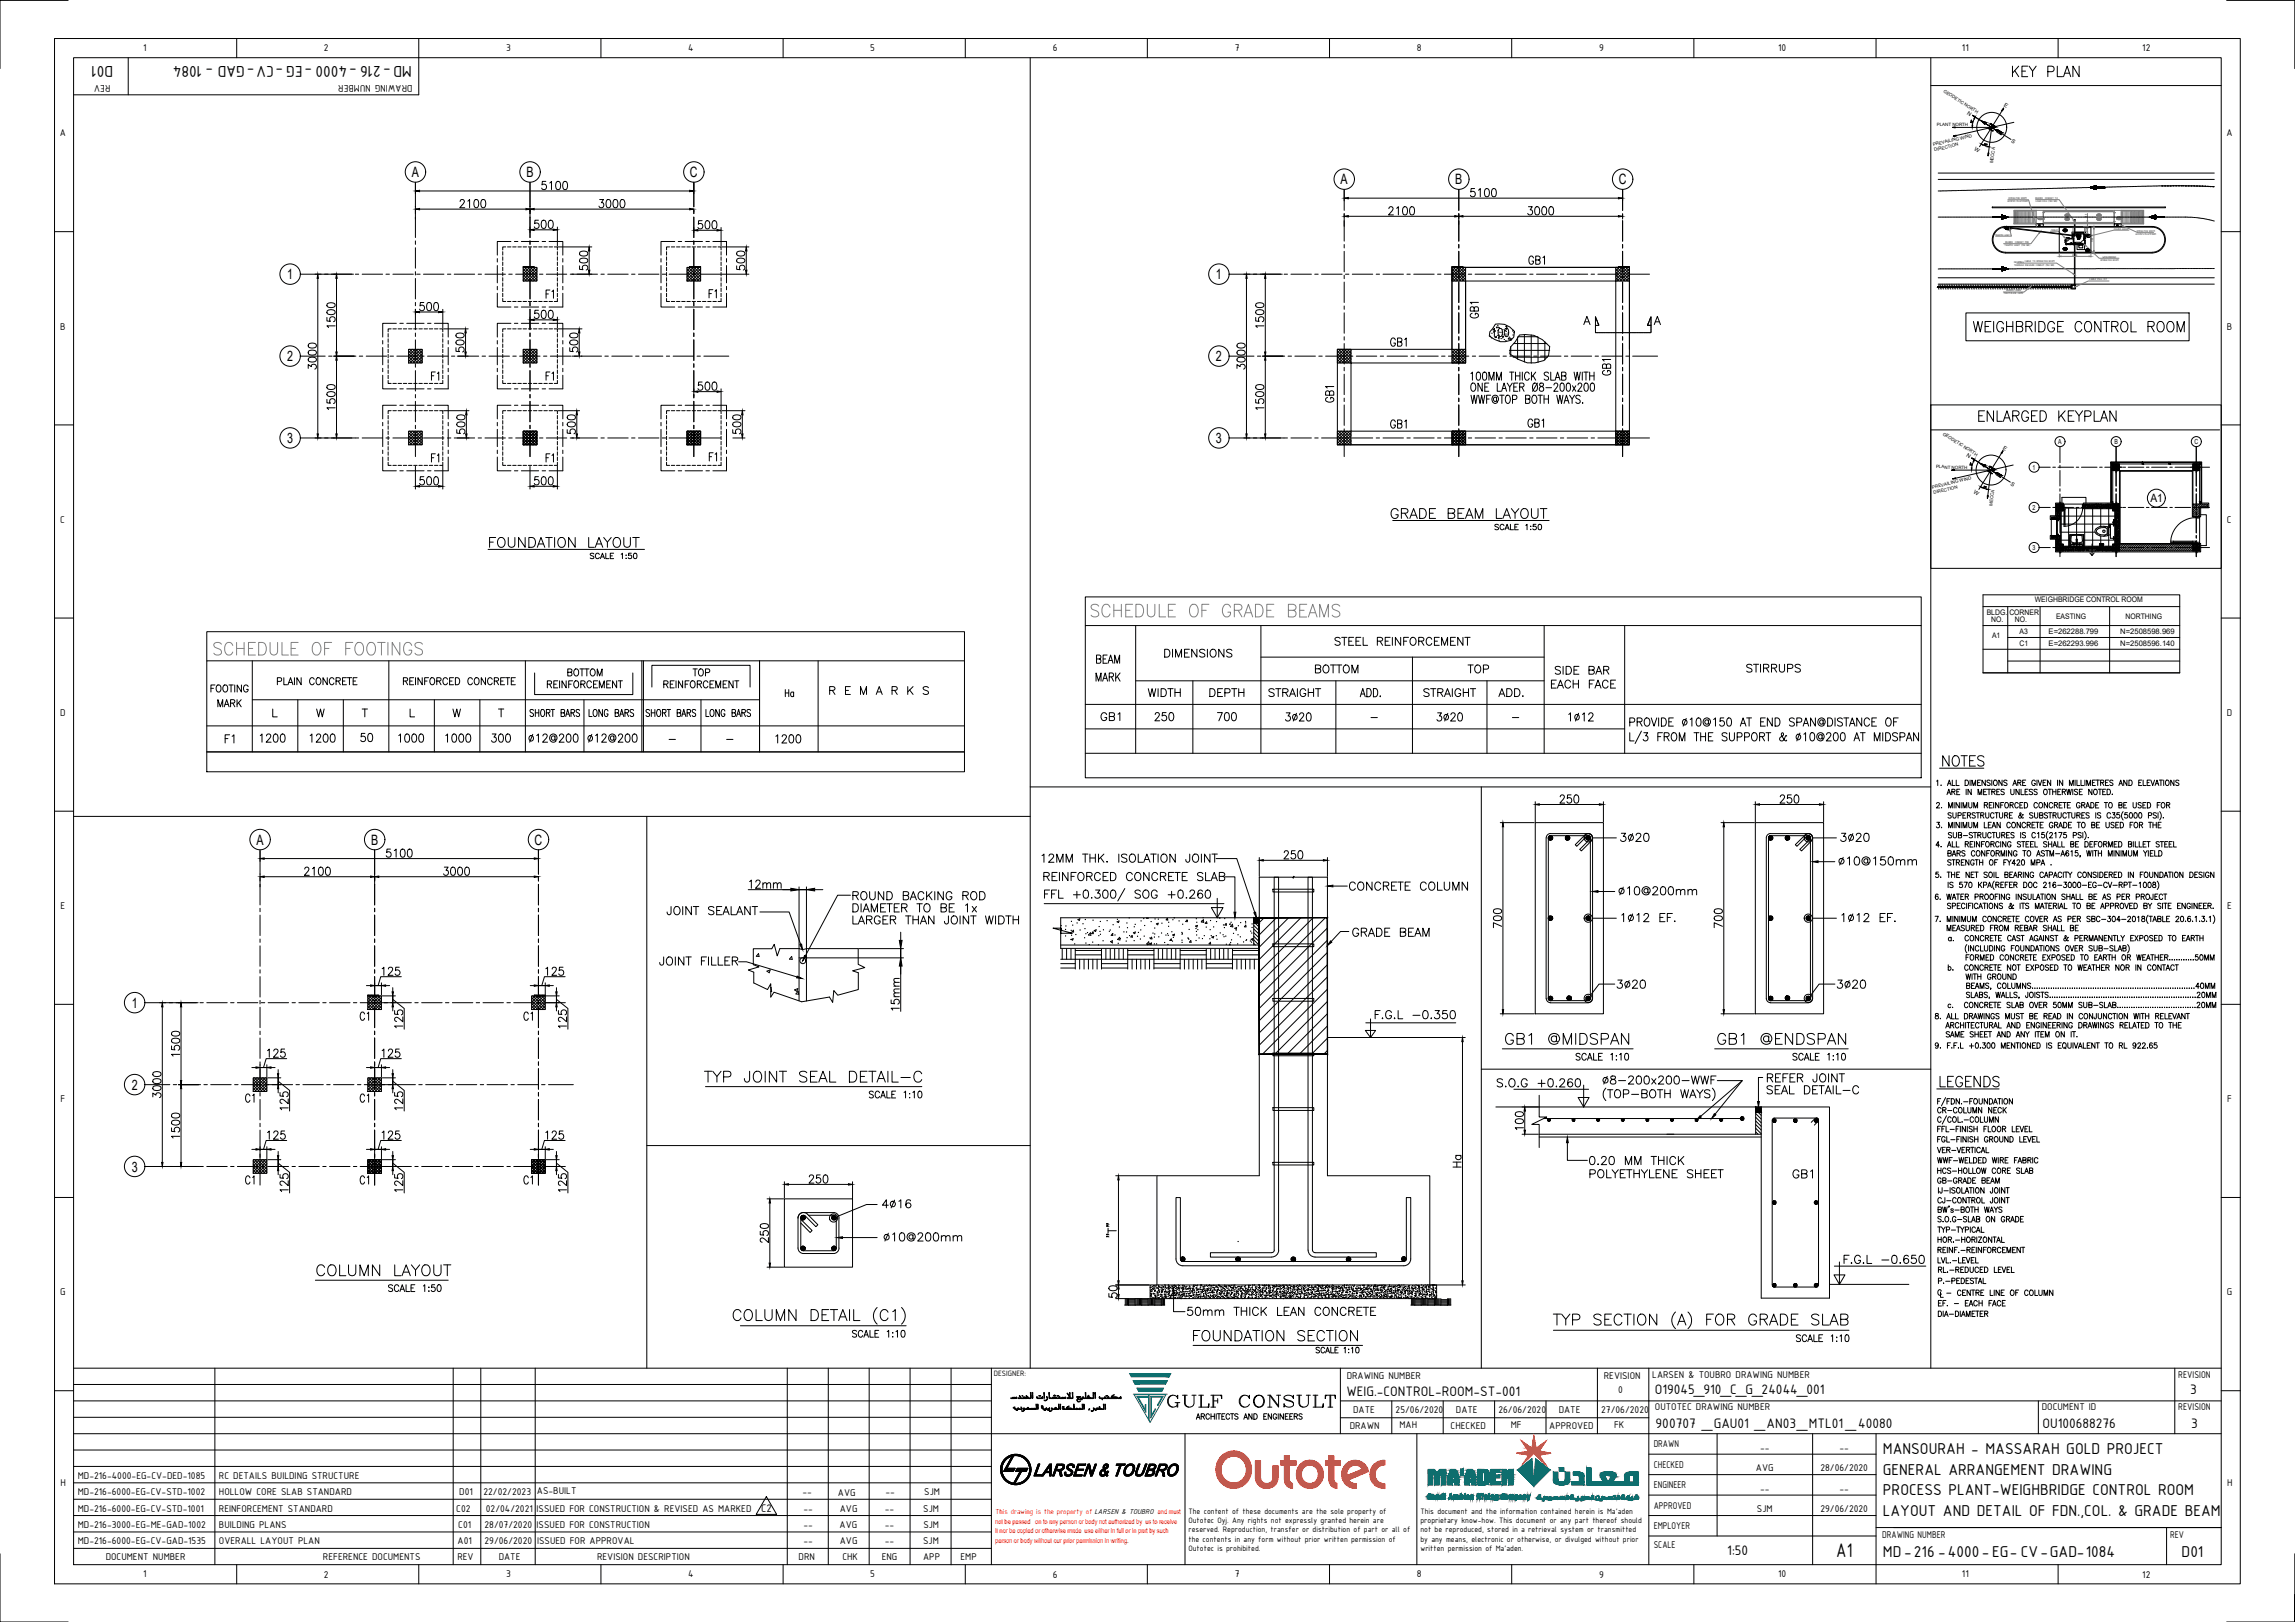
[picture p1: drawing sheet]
<svg xmlns="http://www.w3.org/2000/svg" width="841mm" height="594mm" viewBox="0 0 841 594" stroke-linecap="round" stroke-linejoin="round" font-family="sans-serif">
<defs><g id="words">
<text font-size="10.1" x="568" y="487.9">TYP SECTION (A) FOR GRADE SLAB</text>
<text font-size="8.8" fill="#808080" x="77.3" y="241.3">SCHEDULE OF FOOTINGS</text>
<text font-size="8.4" fill="#808080" x="398.6" y="227.2">SCHEDULE OF GRADE BEAMS</text>
<g font-size="7.9">
<text x="550.3" y="383.8">GB1 @MIDSPAN</text>
<text x="628.3" y="383.8">GB1 @ENDSPAN</text>
</g>
<text font-size="7.9" fill="#00f" x="426.5" y="516.5">GULF CONSULT</text>
<text font-size="7.8" x="672.9" y="570.3">A1</text>
<g font-size="7.5">
<text x="736.2" y="29.3">KEY PLAN</text>
<text x="721.8" y="122.8">WEIGHBRIDGE CONTROL ROOM</text>
<text x="723.9" y="155.6">ENLARGED KEYPLAN</text>
<text x="256.8" y="397.6">TYP JOINT SEAL DETAIL-C</text>
<text x="115" y="468.5">COLUMN LAYOUT</text>
<text x="436" y="492.5">FOUNDATION SECTION</text>
</g>
<g font-size="7.1">
<text x="508.7" y="191.2">GRADE BEAM LAYOUT</text>
<text x="178.2" y="201.8">FOUNDATION LAYOUT</text>
</g>
<g font-size="6.6">
<text x="559.2" y="98.1">GB1</text>
<text x="545.7" y="124.5">100</text>
<text x="508.4" y="128.1">GB1</text>
<text x="591.3" y="138.6" transform="rotate(-90 591.3 138.6)">GB1</text>
<text x="537.6" y="144.6">ONE LAYER Ø8-200x200</text>
<text x="508.4" y="158">GB1</text>
<text x="400.4" y="250.8">MARK</text>
<text x="419.5" y="256.5">WIDTH</text>
<text x="442" y="256.5">DEPTH</text>
<text x="463.9" y="256.5">STRAIGHT</text>
<text x="520.7" y="256.5">STRAIGHT</text>
<text x="548.2" y="256.5">ADD.</text>
<text x="402.2" y="265.3">GB1</text>
<text x="421.9" y="265.3">250</text>
<text x="444.9" y="265.3">700</text>
<text x="81.1" y="273.4">F1</text>
<text x="282.9" y="273.4">1200</text>
<text x="380.6" y="317.1">12MM THK. ISOLATION JOINT</text>
<text x="381.4" y="323.8">REINFORCED CONCRETE SLAB</text>
<text x="672.7" y="318.2">%%C10@150mm</text>
<text x="493.2" y="327.4">CONCRETE COLUMN</text>
<text x="592" y="329.1">%%C10@200mm</text>
<text x="311.1" y="330.9">ROUND BACKING ROD</text>
<text x="311.1" y="339.7">LARGER THAN JOINT WIDTH</text>
<text x="494.6" y="344.3">GRADE BEAM</text>
<text x="240.6" y="354.9">JOINT FILLER</text>
<text x="196.1" y="375" transform="rotate(-90 196.1 375)">C1</text>
<text x="547.5" y="399.3">S.O.G +0.260</text>
<text x="646.3" y="397.6">REFER JOINT</text>
<text x="581.4" y="427.9">0.20 MM THICK</text>
<text x="190.9" y="435">C1</text>
<text x="655.8" y="432.9">GB1</text>
<text x="322.8" y="455.8">%%C10@200mm</text>
</g>
<g font-size="6.2">
<text x="41.5" y="24.1" transform="rotate(-180 41.5 24.1)">D01</text>
<text x="151" y="24.1" transform="rotate(-180 151 24.1)">MD-216 -4000 -EG -CV-GAD - 1084</text>
<text x="263.5" y="110.4" transform="rotate(-90 263.5 110.4)">F1</text>
<text x="542.6" y="117.8" transform="rotate(-90 542.6 117.8)">GB1</text>
<text x="537.6" y="140.4">100MM THICK SLAB WITH</text>
<text x="489.7" y="148.5" transform="rotate(-90 489.7 148.5)">GB1</text>
<text x="538" y="148.9">WWF@TOP BOTH WAYS.</text>
<text x="558.8" y="157.7">GB1</text>
<text x="263.5" y="170" transform="rotate(-90 263.5 170)">F1</text>
<text x="487.9" y="237.4">STEEL REINFORCEMENT</text>
<text x="400.8" y="244.1">BEAM</text>
<text x="425.4" y="242">DIMENSIONS</text>
<text x="480.8" y="247.6">BOTTOM</text>
<text x="536.6" y="247.6">TOP</text>
<text x="568.7" y="248">SIDE BAR</text>
<text x="638.9" y="247.3">STIRRUPS</text>
<text x="199.3" y="253.3">REINFORCEMENT</text>
<text x="242" y="253.3">REINFORCEMENT</text>
<text x="286.5" y="256.5">Ha</text>
<text x="302.7" y="255.4">R E M A R K S</text>
<text x="567.3" y="253.3">EACH FACE</text>
<text x="114.7" y="263.9">W</text>
<text x="164.7" y="263.9">W</text>
<text x="595.8" y="267.1">PROVIDE %%C10@150 AT END SPAN@DISTANCE OF</text>
<text x="94.2" y="273">1200</text>
<text x="112.5" y="273">1200</text>
<text x="130.9" y="272.7">50</text>
<text x="145" y="273">1000</text>
<text x="162.3" y="273">1000</text>
<text x="178.9" y="273">300</text>
<text x="192.6" y="273">%%C12@200</text>
<text x="214.1" y="273">%%C12@200</text>
<text x="311.1" y="335.1">DIAMETER TO BE 1x</text>
<text x="243.4" y="336.2">JOINT SEALANT</text>
<text x="135.8" y="375" transform="rotate(-90 135.8 375)">C1</text>
<text x="502.7" y="374.3">F.G.L -0.350</text>
<text x="586.3" y="398.3">8-200x200-WWF</text>
<text x="646.3" y="401.8">SEAL DETAIL-C</text>
<text x="93.8" y="405" transform="rotate(-90 93.8 405)">C1</text>
<text x="135.8" y="405" transform="rotate(-90 135.8 405)">C1</text>
<text x="93.8" y="435" transform="rotate(-90 93.8 435)">C1</text>
<text x="135.8" y="435" transform="rotate(-90 135.8 435)">C1</text>
<text x="581.4" y="432.5">POLYETHYLENE SHEET</text>
<text x="674.5" y="463.9">F.G.L -0.650</text>
<text x="433.9" y="483">50mm THICK LEAN CONCRETE</text>
<text x="690" y="532.6">MANSOURAH - MASSARAH GOLD PROJECT</text>
<text x="690" y="540.1">GENERAL ARRANGEMENT DRAWING</text>
<text x="690" y="547.6">PROCESS PLANT-WEIGHBRIDGE CONTROL ROOM</text>
<text x="690" y="555.1">LAYOUT AND DETAIL OF FDN.,COL. &amp; GRADE BEAM</text>
<text x="690" y="570.1">MD-216 -4000-EG- CV-GAD-1084</text>
<text x="799.5" y="570.1">D01</text>
</g>
<g font-size="5.7">
<text x="203.6" y="110.4" transform="rotate(-90 203.6 110.4)">F1</text>
<text x="161.6" y="140.4" transform="rotate(-90 161.6 140.4)">F1</text>
<text x="203.6" y="140.4" transform="rotate(-90 203.6 140.4)">F1</text>
<text x="161.6" y="170.4" transform="rotate(-90 161.6 170.4)">F1</text>
<text x="203.6" y="170.4" transform="rotate(-90 203.6 170.4)">F1</text>
<text x="100.5" y="251.9">PLAIN CONCRETE</text>
<text x="146.8" y="251.9">REINFORCED CONCRETE</text>
<text x="206.7" y="248.7">BOTTOM</text>
<text x="252.6" y="248.7">TOP</text>
<text x="76.2" y="254.7">FOOTING</text>
<text x="78.7" y="260">MARK</text>
<text x="214.5" y="263.5">LONG BARS</text>
<text x="576.4" y="389.5">SCALE 1:10</text>
<text x="655.8" y="389.5">SCALE 1:10</text>
<text x="317.5" y="403.2">SCALE 1:10</text>
<text x="141.1" y="474.1">SCALE 1:50</text>
<text x="311.1" y="491.1">SCALE 1:10</text>
<text x="657.2" y="492.5">SCALE 1:10</text>
</g>
<g font-size="5.4">
<text x="493.4" y="511.4">WEIG.-CONTROL-ROOM-ST-001</text>
<text x="606.4" y="510.6">O19045_910_C_G_24044_001</text>
<text x="802.6" y="510.6">3</text>
<text x="606.7" y="523.1">900707 _GAU01 _AN03_MTL01 _40080</text>
<text x="748.5" y="523.1">OU100688276</text>
<text x="803" y="523.1">3</text>
<text x="633" y="569.7">1:50</text>
</g>
<g font-size="5.3">
<text x="708.7" y="408.9">CR-COLUMN NECK</text>
<text x="481.2" y="496.7">SCALE</text>
</g>
<g font-size="5.2">
<text x="150.9" y="64.9">A</text>
<text x="193" y="64.9">B</text>
<text x="252.8" y="64.9">C</text>
<text x="491.3" y="67.5">A</text>
<text x="533.3" y="67.5">B</text>
<text x="593.2" y="67.5">C</text>
<text x="105.2" y="102.3">1</text>
<text x="445.6" y="102.3">1</text>
<text x="105.2" y="132.3">2</text>
<text x="445.6" y="132.3">2</text>
<text x="105.2" y="162.3">3</text>
<text x="445.6" y="162.3">3</text>
<text x="94" y="309.4">A</text>
<text x="136" y="309.4">B</text>
<text x="195.9" y="309.4">C</text>
<text x="48.3" y="369.2">1</text>
<text x="48.3" y="399.1">2</text>
<text x="48.3" y="429.1">3</text>
</g>
<g font-size="4.9">
<text x="546.5" y="195.1">SCALE 1:50</text>
<text x="215.2" y="205.7">SCALE 1:50</text>
<text x="719.3" y="359.8">WITH GROUND</text>
<text x="708.7" y="423.3">VER-VERTICAL</text>
<text x="709.1" y="441.7">CJ-CONTROL JOINT</text>
<text x="709.1" y="456.1">HOR.-HORIZONTAL</text>
<text x="709.1" y="479.4">EF. - EACH FACE</text>
<text x="712.3" y="475.5">- CENTRE LINE OF COLUMN</text>
</g>
<text font-size="4.3" x="278.9" y="553.9">C2</text>
<text font-size="4.2" x="788" y="184">A1</text>
<g font-size="3.9">
<text x="52.4" y="18.8">1</text>
<text x="118.7" y="18.9">2</text>
<text x="185.5" y="18.7">3</text>
<text x="252.2" y="18.8">4</text>
<text x="318.9" y="18.7">5</text>
<text x="385.8" y="18.8">6</text>
<text x="452.5" y="18.8">7</text>
<text x="519.3" y="18.8">8</text>
<text x="586" y="18.7">9</text>
<text x="651.6" y="18.8">10</text>
<text x="719" y="18.8">11</text>
<text x="785.1" y="18.9">12</text>
<text x="40.5" y="31" transform="rotate(-180 40.5 31)">REV</text>
<text x="151.2" y="31" transform="rotate(-180 151.2 31)">DRAWING NUMBER</text>
<text x="22" y="50">A</text>
<text x="816" y="50">A</text>
<text x="22.1" y="120.7">B</text>
<text x="816.1" y="120.7">B</text>
<text x="22.1" y="191.4">C</text>
<text x="816.1" y="191.4">C</text>
<text x="22" y="262.2">D</text>
<text x="816" y="262.2">D</text>
<text x="22.1" y="333">E</text>
<text x="816.1" y="333">E</text>
<text x="22.2" y="403.7">F</text>
<text x="816.2" y="403.7">F</text>
<text x="22.1" y="474.4">G</text>
<text x="816.1" y="474.4">G</text>
<text x="493.5" y="505.2">DRAWING NUMBER</text>
<text x="587.7" y="505.2">REVISION</text>
<text x="605.5" y="504.6">LARSEN &amp; TOUBRO DRAWING NUMBER</text>
<text x="798.2" y="504.6">REVISION</text>
<text x="593" y="510.1">0</text>
<text x="495.9" y="517.5">DATE</text>
<text x="511.4" y="517.5">25/06/2020</text>
<text x="533.5" y="517.5">DATE</text>
<text x="549.1" y="517.5">26/06/2020</text>
<text x="571.2" y="517.5">DATE</text>
<text x="586.8" y="517.5">27/06/2020</text>
<text x="606.5" y="516.6">OUTOTEC DRAWING NUMBER</text>
<text x="748.2" y="516.6">DOCUMENT ID</text>
<text x="798.2" y="516.6">REVISION</text>
<text x="494.6" y="523.3">DRAWN</text>
<text x="512.8" y="523">MAH</text>
<text x="531.6" y="523.3">CHECKED</text>
<text x="553.6" y="523">MF</text>
<text x="567.7" y="523.3">APPROVED</text>
<text x="591.5" y="523">FK</text>
<text x="606" y="530.1">DRAWN</text>
<text x="645" y="531.3">--</text>
<text x="674.1" y="531.3">--</text>
<text x="606" y="537.6">CHECKED</text>
<text x="643.5" y="538.8">AVG</text>
<text x="667.1" y="538.8">28/06/2020</text>
<text x="22.1" y="544.2">H</text>
<text x="28.5" y="541.6">MD-216-4000-EG-CV-DED-1085</text>
<text x="80.2" y="541.6">RC DETAILS BUILDING STRUCTURE</text>
<text x="606" y="545.1">ENGINEER</text>
<text x="816.1" y="544.2">H</text>
<text x="28.5" y="547.6">MD-216-6000-EG-CV-STD-1002</text>
<text x="80.2" y="547.6">HOLLOW CORE SLAB STANDARD</text>
<text x="168.3" y="547.6">D01</text>
<text x="177.2" y="547.5">22/02/2023</text>
<text x="196.8" y="547.2">AS-BUILT</text>
<text x="294.1" y="547.6">--</text>
<text x="307" y="547.8">AVG</text>
<text x="324.5" y="547.6">--</text>
<text x="338.7" y="547.6">SJM</text>
<text x="645" y="546.4">--</text>
<text x="674.1" y="546.4">--</text>
<text x="28.5" y="553.6">MD-216-6000-EG-CV-STD-1001</text>
<text x="80.2" y="553.6">REINFORCEMENT STANDARD</text>
<text x="167.2" y="553.6">C02</text>
<text x="178.1" y="553.6">02/04/2021</text>
<text x="196.6" y="553.6">ISSUED FOR CONSTRUCTION &amp; REVISED AS MARKED</text>
<text x="294.4" y="553.6">--</text>
<text x="307.8" y="553.6">AVG</text>
<text x="324.3" y="553.6">--</text>
<text x="338.3" y="553.6">SJM</text>
<text x="606" y="552.6">APPROVED</text>
<text x="643.8" y="553.9">SJM</text>
<text x="667.1" y="553.9">29/06/2020</text>
<text x="28.5" y="559.6">MD-216-3000-EG-ME-GAD-1002</text>
<text x="80.2" y="559.6">BUILDING PLANS</text>
<text x="167.9" y="559.6">C01</text>
<text x="177.5" y="559.6">28/07/2020</text>
<text x="196.6" y="559.6">ISSUED FOR CONSTRUCTION</text>
<text x="294.5" y="559.6">--</text>
<text x="307.7" y="559.6">AVG</text>
<text x="324.2" y="559.6">--</text>
<text x="338.4" y="559.6">SJM</text>
<text x="606" y="560.1">EMPLOYER</text>
<text x="689.8" y="563.2">DRAWING NUMBER</text>
<text x="795.2" y="563.2">REV</text>
<text x="28.5" y="565.6">MD-216-6000-EG-CV-GAD-1535</text>
<text x="80.2" y="565.6">OVERALL LAYOUT PLAN</text>
<text x="167.7" y="565.6">A01</text>
<text x="177.5" y="565.6">29/06/2020</text>
<text x="196.8" y="565.6">ISSUED FOR APPROVAL</text>
<text x="294.4" y="565.6">--</text>
<text x="307.8" y="565.6">AVG</text>
<text x="324.3" y="565.6">--</text>
<text x="338.3" y="565.6">SJM</text>
<text x="606" y="567">SCALE</text>
<text x="38.7" y="571.3">DOCUMENT NUMBER</text>
<text x="118.4" y="571.3">REFERENCE DOCUMENTS</text>
<text x="167.6" y="571.3">REV</text>
<text x="182.8" y="571.3">DATE</text>
<text x="218.8" y="571.3">REVISION DESCRIPTION</text>
<text x="292.7" y="571.3">DRN</text>
<text x="308.7" y="571.3">CHK</text>
<text x="323.1" y="571.3">ENG</text>
<text x="338.3" y="571.3">APP</text>
<text x="352" y="571.3">EMP</text>
<text x="52.4" y="577.7">1</text>
<text x="118.7" y="577.8">2</text>
<text x="185.5" y="577.7">3</text>
<text x="252.2" y="577.7">4</text>
<text x="318.9" y="577.7">5</text>
<text x="385.8" y="577.8">6</text>
<text x="452.5" y="577.7">7</text>
<text x="519.3" y="577.7">8</text>
<text x="586" y="577.9">9</text>
<text x="651.6" y="577.7">10</text>
<text x="719" y="577.7">11</text>
<text x="785.1" y="577.8">12</text>
</g>
<g font-size="3.1">
<text x="364.2" y="504">DESIGNER:</text>
<text x="435.5" y="554.6">The content of these documents are the sole property of</text>
<text x="435.5" y="557.9">Outotec Oyj. Any rights not expressly granted herein are</text>
<text x="520.5" y="554.6">This document and the information contained herein is Ma'aden</text>
<text x="520.5" y="557.9">proprietary know-how. This document or any part thereof should</text>
<text x="435.5" y="561.3">reserved. Reproduction, transfer or distribution of part or all of</text>
<text x="520.5" y="561.3">not be reproduced, stored in a retrieval system or transmitted</text>
<text x="435.5" y="564.6">the contents in any form without prior written permission of</text>
<text x="435.5" y="567.9">Outotec is prohibited.</text>
<text x="520.5" y="564.6">by any means, electronic or otherwise, or divulged without prior</text>
<text x="520.5" y="567.9">written permission of Ma'aden.</text>
</g>
<g font-size="2.8">
<text x="745.7" y="220.5">WEIGHBRIDGE CONTROL ROOM</text>
<text x="728" y="225.1">BLDG.</text>
<text x="729.7" y="227.9">NO.</text>
<text x="736.3" y="225.1">CORNER</text>
<text x="738.3" y="227.9">NO.</text>
<text x="753.4" y="226.8">EASTING</text>
<text x="778.9" y="226.8">NORTHING</text>
<text x="730" y="233.8">A1</text>
<text x="740.1" y="232.1">A3</text>
<text x="750.7" y="232.1">E=262288.799</text>
<text x="777" y="232.2">N=2508598.969</text>
<text x="740.1" y="236.4">C1</text>
<text x="750.7" y="236.7">E=262293.996</text>
<text x="777" y="236.7">N=2508596.140</text>
</g>
<text font-size="2.8" fill="#f00" x="364.8" y="554.4">This drawing is the property of LARSEN &amp; TOUBRO and must</text>
<g font-size="2.6">
<text x="754.3" y="162.7">A</text>
<text x="774.8" y="162.7">B</text>
<text x="804.2" y="162.7">C</text>
<text x="744.9" y="172.1">1</text>
<text x="744.9" y="186.8">2</text>
<text x="744.9" y="201.4">3</text>
<text x="501.3" y="263.9">-</text>
<text x="553.2" y="263.9">-</text>
<text x="244.1" y="272">-</text>
<text x="264.9" y="272">-</text>
</g>
<g font-size="2.5" fill="#f00">
<text x="364.7" y="558">not be passed on to any person or body not authorized by us to receive</text>
<text x="364.7" y="561.7">it nor be copied or otherwise made use either in full or in part by such</text>
<text x="364.7" y="565.2">person or body without our prior permission in writing.</text>
</g>
<g font-size="2">
<text x="722.7" y="41.2" transform="rotate(-147 722.7 41.2)">N</text>
<text x="734.1" y="38.8" transform="rotate(31 734.1 38.8)">E</text>
<text x="736.9" y="52.1" transform="rotate(31 736.9 52.1)">S</text>
<text x="723.3" y="55" transform="rotate(32 723.3 55)">W</text>
<text x="722.5" y="166.8" transform="rotate(-147 722.5 166.8)">N</text>
<text x="733.9" y="164.4" transform="rotate(31 733.9 164.4)">E</text>
<text x="736.6" y="177.6" transform="rotate(31 736.6 177.6)">S</text>
<text x="723.1" y="180.5" transform="rotate(32 723.1 180.5)">W</text>
</g>
<g font-size="1.6">
<text x="712.1" y="33.7" transform="rotate(33 712.1 33.7)">GEODETIC NORTH</text>
<text x="709.7" y="46" transform="rotate(1 709.7 46)">PLANT NORTH</text>
<text x="708.5" y="53.5" transform="rotate(-14 708.5 53.5)">PREVAILING WIND</text>
<text x="709" y="55.4" transform="rotate(-13 709 55.4)">DIRECTION</text>
<text x="730.4" y="59.8" transform="rotate(-83 730.4 59.8)">MECCA</text>
<text x="711.8" y="159.2" transform="rotate(32 711.8 159.2)">GEODETIC NORTH</text>
<text x="709.5" y="171.5" transform="rotate(1 709.5 171.5)">PLANT NORTH</text>
<text x="708.2" y="179" transform="rotate(-13 708.2 179)">PREVAILING WIND</text>
<text x="708.7" y="180.9" transform="rotate(-13 708.7 180.9)">DIRECTION</text>
<text x="730.1" y="185.3" transform="rotate(-83 730.1 185.3)">MECCA</text>
</g>
<g font-size="1">
<text x="735.7" y="74.1">ACCESS PLATFORM</text>
<text x="736.1" y="73">OPERATOR ROOM</text>
<text x="745.9" y="72.9">BURIED</text>
<text x="746.1" y="74.1">LOAD CELL (100 NB)</text>
<text x="749.4" y="72.9">CONDUIT TO</text>
<text x="764.7" y="80" transform="rotate(-90 764.7 80)">1150</text>
<text x="731.1" y="86.3">TRAFFIC LIGHT</text>
<text x="734.9" y="89">BURIED</text>
<text x="738.4" y="89">CONDUIT FOR</text>
<text x="751.7" y="84.5">TOILET</text>
<text x="764.7" y="85.1" transform="rotate(-90 764.7 85.1)">2000</text>
<text x="767.1" y="88.7" transform="rotate(-90 767.1 88.7)">7100</text>
<text x="774.7" y="84.1">PAVED AREA</text>
<text x="782.6" y="86.1">ACCESS PLATFORM</text>
<text x="783" y="85">OPERATOR ROOM</text>
<text x="734.6" y="90.2">TRAFFIC LIGHT (150 NB)</text>
<text x="759.5" y="93.7">8950</text>
<text x="769.7" y="95.5">OPERATOR ROOM</text>
<text x="770.5" y="94.4">WEIGHBRIDGE</text>
<text x="738.1" y="96.2">INCOMING CABLE TO OPERATOR ROOM</text>
<text x="738.1" y="97.3">THROUGH ENCASED CONDUIT (150 NB)</text>
<text x="734.5" y="107.8">FROM BASE CAMP</text>
<text x="735.2" y="106.7">BURIED CABLE</text>
<text x="765.8" y="102.7">CABLE PULL PIT</text>
</g>
</g></defs>
<!-- layer: _TITLEBLOCK -->
<g fill="none" stroke="#ee3a23" stroke-width=".37">
<path d="M446.1 538.2a6.1 6.1 0 0 1 6.4-6.1 6.1 6.1 0 0 1 5.6 6.9M446.1 538.2a6.1 6.1 0 0 1 6.4-6.3 6.1 6.1 0 0 1 5.6 7.1M446.1 538.2a6 6 0 0 0 5.6 6.4 6 6 0 0 0 6.4-5.6M446.1 538.2a6 6 0 0 0 5.6 6.5 6 6 0 0 0 6.4-5.7M446.4 538.2a5.8 5.8 0 0 1 6.1-5.8 5.8 5.8 0 0 1 5.3 6.6M446.4 538.2a5.8 5.8 0 0 1 6.1-6 5.8 5.8 0 0 1 5.3 6.8M446.4 538.2a5.7 5.7 0 0 0 5.3 6.1 5.7 5.7 0 0 0 6.1-5.3M446.7 538.2a5.5 5.5 0 0 1 5.7-5.5 5.5 5.5 0 0 1 5.1 6.1M446.7 538.2a5.5 5.5 0 0 1 5.7-5.7 5.5 5.5 0 0 1 5.1 6.3M446.7 538.2a5.4 5.4 0 0 0 5.1 5.8 5.4 5.4 0 0 0 5.7-5.2M446.7 538.2a5.4 5.4 0 0 0 5.1 5.9 5.4 5.4 0 0 0 5.7-5.3M447 538.2a5.2 5.2 0 0 1 5.4-5.2 5.2 5.2 0 0 1 4.8 5.8"/>
<path d="M447 538.2a5.2 5.2 0 0 1 5.4-5.4 5.2 5.2 0 0 1 4.8 6M447 538.2a5.2 5.2 0 0 0 4.8 5.5 5.2 5.2 0 0 0 5.4-4.9M447 538.2a5.2 5.2 0 0 0 4.8 5.6 5.2 5.2 0 0 0 5.4-5M447 533.8a6.7 6.7 0 0 1 9-1.1 6.7 6.7 0 0 1 1.8 8.8 6.5 6.5 0 0 1-8.1 3.2 6.5 6.5 0 0 1-3.9-7.8l.3-1.2zM447.3 538.2a4.9 4.9 0 0 1 5.1-4.9 4.9 4.9 0 0 1 4.5 5.5M447.3 538.2a4.9 4.9 0 0 1 5.1-5.1 4.9 4.9 0 0 1 4.5 5.7M447.3 534.1a6.4 6.4 0 0 1 9.2-.5 6.4 6.4 0 0 1 .1 9.3 6.3 6.3 0 0 1-8.6 .2 6.3 6.3 0 0 1-1-8.5zM447.3 538.2a4.9 4.9 0 0 0 4.5 5.1 4.9 4.9 0 0 0 5.1-4.5M447.3 538.2a4.9 4.9 0 0 0 4.5 5.3 4.9 4.9 0 0 0 5.1-4.7M447.3 538.2a4.8 4.8 0 0 1 5.1-4.9 4.8 4.8 0 0 1 4.5 5.4M447.5 533.5a6.6 6.6 0 0 1 9.6 .4 6.6 6.6 0 0 1-.8 9.5 6.6 6.6 0 0 1-9.1-.7 6.6 6.6 0 0 1 .3-9.2zM447.5 533.6a6.5 6.5 0 0 1 9.7 .6 6.5 6.5 0 0 1-1.4 9.5 6.6 6.6 0 0 1-8.7-1.3 6.6 6.6 0 0 1 .4-8.8z"/>
<path d="M447.6 533.6a6.4 6.4 0 0 1 8.9 0 6.4 6.4 0 0 1 .4 8.8 6.4 6.4 0 0 1-8.7 1 6.4 6.4 0 0 1-1.3-8.8zM447.8 533.9a5.9 5.9 0 0 1 6.7-1.4 5.9 5.9 0 0 1 3.5 5.7 6 6 0 0 1-7.1 6.1 6 6 0 0 1-4.2-8.3zM448 533.9a6 6 0 0 1 8.2 0 6 6 0 0 1 .4 8.2 6 6 0 0 1-8.6 .5 6 6 0 0 1 0-8.7zM448.1 534.1a5.8 5.8 0 0 1 8.1 .1 5.8 5.8 0 0 1-.1 8.2 5.8 5.8 0 0 1-7.7 .3 5.8 5.8 0 0 1-.9-7.8zM448.1 534.1a5.7 5.7 0 0 1 8.3 .4 5.7 5.7 0 0 1-.8 8.2 5.7 5.7 0 0 1-7.8-.7 5.7 5.7 0 0 1 .3-7.9zM448.1 533.3a6.3 6.3 0 0 1 9.4 1.8 6.3 6.3 0 0 1-3 9 6.4 6.4 0 0 1-7.8-2.6 6.4 6.4 0 0 1 1.4-8.2zM448.4 534.3a5.4 5.4 0 0 1 7.5 .2 5.4 5.4 0 0 1-.1 7.6 5.4 5.4 0 0 1-7.6-.1 5.4 5.4 0 0 1 .2-7.7zM448.7 534.7a4.9 4.9 0 0 1 7.1 .4 4.9 4.9 0 0 1-.6 7 4.9 4.9 0 0 1-6.8-.6 4.9 4.9 0 0 1 .3-6.8zM448.7 533.9a5.5 5.5 0 0 1 8 1.4 5.5 5.5 0 0 1-2 7.9 5.5 5.5 0 0 1-7-1.7 5.5 5.5 0 0 1 .7-7.2zM448.9 534.2a5.1 5.1 0 0 1 7.6 1.5 5.1 5.1 0 0 1-2.4 7.3 5.2 5.2 0 0 1-6.3-2.2 5.2 5.2 0 0 1 1.1-6.6zM449.2 534.4a4.8 4.8 0 0 1 6.5 .7 4.8 4.8 0 0 1-.2 6.7 4.8 4.8 0 0 1-6.7 0 4.8 4.8 0 0 1-.2-6.7zM460 534.9h1.9v6.1a2.26 2.26 0 0 0 2.3 2.3 2.26 2.26 0 0 0 2.3-2.3v-4.2h1.8v4.2a4.1 4.1 0 0 1-4.1 4.1 4.1 4.1 0 0 1-4.2-4.1z"/>
<path d="M460.2 535h1.7v6a2.35 2.35 0 0 0 2.3 2.5 2.35 2.35 0 0 0 2.4-2.5v-4.2h1.6v4.2a4 4 0 0 1-4 4.1 4 4 0 0 1-4-4.1zM460.2 535.1h1.6v5.9a2.44 2.44 0 0 0 2.4 2.5 2.44 2.44 0 0 0 2.4-2.5v-4.2h1.6v4.2a4 4 0 0 1-4 4.1 4 4 0 0 1-4-4.1zM460.2 535.1h1.4v6.1l.6 1.4 .3 .3a2.39 2.39 0 0 0 2.5 .5l1.3-.8 .3-.8 .2-4.9h1.4v4.1a4 4 0 0 1-4 4 4 4 0 0 1-4-4zM460.5 535.3h1.1v5.7a2.59 2.59 0 0 0 3 2.7l.9-.3 1.1-1.1 .3-5.2h1.1v3.9a3.7 3.7 0 0 1-3.8 3.8 3.7 3.7 0 0 1-3.7-3.8zM460.5 535.4h.9v5.6a2.75 2.75 0 0 0 1.9 2.6 2.75 2.75 0 0 0 3-.9l.6-1.4v-4.2h1.1v3.9a3.7 3.7 0 0 1-3.8 3.8 3.7 3.7 0 0 1-3.7-3.8zM460.5 535.4h.8v5.6a2.89 2.89 0 0 0 2 2.8 2.89 2.89 0 0 0 3.2-.9l.6-1.9v-3.8h.8v3.8a3.7 3.7 0 0 1-3.7 3.7 3.7 3.7 0 0 1-3.7-3.7zM460.8 535.7h.5v5.3a2.94 2.94 0 0 0 2.9 3.1 2.94 2.94 0 0 0 2.9-3.1v-3.6h.6v3.6a3.5 3.5 0 0 1-3.5 3.4 3.5 3.5 0 0 1-3.4-3.4zM460.8 535.7h.3v5.3a3 3 0 0 0 3.1 3.1 3 3 0 0 0 3-3.1v-3.6h.5v3.6a3.4 3.4 0 0 1-3.5 3.4 3.4 3.4 0 0 1-3.4-3.4zM460.8 535.7h.3v5.3a3.1 3.1 0 0 0 2.8 3.2 3.1 3.1 0 0 0 3.3-2.6l.2-4.1h.2v3.5a3.4 3.4 0 0 1-3.4 3.4 3.4 3.4 0 0 1-3.4-3.4zM470.7 533.1h1.7v1.8h2.5v1.9h-2.5v4.7a1.94 1.94 0 0 0 1.3 1.8v1.8a3.2 3.2 0 0 1-3-3.6v-4.7h-1.3v-1.9h1.3zM470.7 533.2h1.7v1.8h2.5v1.6h-2.5v4.9a1.46 1.46 0 0 0 1.1 1.8v1.8a3.2 3.2 0 0 1-2.8-3.6v-4.9h-1.3v-1.6h1.3zM470.8 533.2h1.6v1.9h2.4v1.4h-2.4v5a1.71 1.71 0 0 0 1.1 1.9v1.5a2.87 2.87 0 0 1-2.7-3.4v-5h-1.2v-1.4h1.2z"/>
<path d="M470.8 533.3h1.5v1.8h2.5v1.4h-2.5v5a1.69 1.69 0 0 0 1.2 1.9v1.4a2.97 2.97 0 0 1-2.7-3.3v-5h-1.2v-1.4h1.2zM471 533.5h1.1v1.7h2.5v1.2h-2.5v5.1a1.97 1.97 0 0 0 1.3 2v1.3l-.5-.2a2.98 2.98 0 0 1-1.9-3.1v-5.1h-1.2v-1.2h1.2zM471 533.5h1.1v1.8h2.5v1h-2.5v5.6l.3 1 .8 .6v1.3l-1.3-.8-.9-1.8v-5.9h-1.2v-1h1.2zM471.2 533.5h.9v1.9h2.4v.9h-2.4v5.6l.3 1.1 .8 .7v.9l-.8-.3a3.2 3.2 0 0 1-1.2-2.8v-5.2h-1.3v-.9h1.3zM471.2 533.6h.7v1.8h2.6v.9h-2.6v5.6l.2 .8 .9 1v.8l-.7-.5a2.63 2.63 0 0 1-1.1-2.5v-5.2h-1.3v-.9h1.3zM471.3 533.8h.5v1.7h2.5v.6h-2.5v5.8l.6 1.3 .5 .5 .1 .6-1.1-.6-.6-1.1v-6.5h-1.2v-.6h1.2zM471.3 533.8h.5v1.9h2.5v.3h-2.5v5.9l.3 1 .8 .8v.6l-.5-.3a2.47 2.47 0 0 1-1.1-2.5v-5.5h-1.2v-.3h1.2zM471.5 533.8h.3v1.9h2.3v.3h-2.3v5.9l.1 1 1 1.2-.8-.4-.5-1-.1-6.7h-1.3v-.3h1.3zM471.5 533.9l.1 1.8h2.5v.3h-2.5v5.9l.2 1 .9 1.1-.8-.7-.3-.9-.1-6.4h-1.3v-.3h1.3zM471.6 534v8.1l.5 1.2 .6 .7-.9-.8-.2-1.1zM476.3 536.9a4.8 4.8 0 0 1 7-.5 4.8 4.8 0 0 1 .1 6.9 4.8 4.8 0 0 1-6.6 .2 4.8 4.8 0 0 1-.5-6.6zM476.5 536.5a4.9 4.9 0 0 1 8.2 2.6 4.9 4.9 0 0 1-6.5 5.5 5.1 5.1 0 0 1-1.7-8.1z"/>
<path d="M476.8 536a5.1 5.1 0 0 1 8.1 2.8 5.1 5.1 0 0 1-5.9 6.3 5.2 5.2 0 0 1-3.9-3.8 5.2 5.2 0 0 1 1.7-5.3zM476.8 536.8a4.6 4.6 0 0 1 7.3 1.3 4.6 4.6 0 0 1-3.7 6.5 4.7 4.7 0 0 1-4.4-2.7 4.7 4.7 0 0 1 .8-5.1zM476.8 536.1a4.9 4.9 0 0 1 6.1-.2 4.9 4.9 0 0 1 1.6 5.9 4.8 4.8 0 0 1-6.6 2.6 4.8 4.8 0 0 1-2.2-6.7zM476.8 536.8a4.4 4.4 0 0 1 6.1-.1 4.4 4.4 0 0 1 .4 6 4.4 4.4 0 0 1-5.9 .8 4.8 4.8 0 0 1-.6-6.7zM477.1 536.4a4.6 4.6 0 0 1 5.7-.2 4.6 4.6 0 0 1 1.4 5.6 4.5 4.5 0 0 1-5.7 2.6 4.5 4.5 0 0 1-2.8-5.7l.5-1.3zM477.1 536.9a4.3 4.3 0 0 1 6.8 1.4 4.3 4.3 0 0 1-3.5 6 4.4 4.4 0 0 1-4.2-2.6 4.4 4.4 0 0 1 .9-4.8zM477.1 537.1a4 4 0 0 1 6.2 .7 4 4 0 0 1-1.8 5.9 4.1 4.1 0 0 1-4.8-1.5 4.1 4.1 0 0 1 .4-5.1zM477.3 537.2a3.9 3.9 0 0 1 5.8 .5 3.9 3.9 0 0 1-1.3 5.7 3.9 3.9 0 0 1-4.9-1.1 3.9 3.9 0 0 1 .4-5.1zM477.3 538a3.4 3.4 0 0 1 5.1-.5 3.4 3.4 0 0 1-.4 5.1 3.4 3.4 0 0 1-4.3-.2 3.4 3.4 0 0 1-.4-4.4zM477.4 537.4a3.7 3.7 0 0 1 5.7 .8 3.7 3.7 0 0 1-2.1 5.3 3.7 3.7 0 0 1-4.1-1.7 3.7 3.7 0 0 1 .5-4.4zM477.6 536.4a4.2 4.2 0 0 1 6.4 3.1 4.2 4.2 0 0 1-5.5 4.5 4.4 4.4 0 0 1-.9-7.6zM477.6 537.1a3.7 3.7 0 0 1 6 2.3 3.7 3.7 0 0 1-4.9 4.1 3.9 3.9 0 0 1-1.1-6.4z"/>
<path d="M477.7 537.6a3.2 3.2 0 0 1 4.4-.1 3.2 3.2 0 0 1 .5 4.3 3.1 3.1 0 0 1-3.9 1.3 3.1 3.1 0 0 1-1.7-3.8zM477.7 536.6a4 4 0 0 1 5.4 .9 4 4 0 0 1-.6 5.5 4 4 0 0 1-5.4-.4 4.4 4.4 0 0 1 .6-6zM477.7 537.1a3.6 3.6 0 0 1 4.8 .2 3.6 3.6 0 0 1 .4 4.8 3.5 3.5 0 0 1-4.8 .9 3.5 3.5 0 0 1-1.1-4.8zM477.9 537.2a3.4 3.4 0 0 1 5.4 2.4 3.4 3.4 0 0 1-4.8 3.6 3.8 3.8 0 0 1-.6-6zM479.9 534.9a5.1 5.1 0 0 0-4.7 5.3 5.1 5.1 0 0 0 5.2 4.9M479.9 535.1a4.8 4.8 0 0 0-4.5 5.1 4.8 4.8 0 0 0 5 4.6M479.9 535.7a4.2 4.2 0 0 0-3.9 4.4 4.2 4.2 0 0 0 4.4 4M479.9 536a3.9 3.9 0 0 0-3.6 4.1 3.9 3.9 0 0 0 4.1 3.7M479.9 536.3a3.6 3.6 0 0 0-3.3 3.8 3.6 3.6 0 0 0 3.7 3.4M479.9 534.9a5.1 5.1 0 0 1 5 4.8 5.1 5.1 0 0 1-4.5 5.4M479.9 535.1a4.8 4.8 0 0 1 4.7 4.7 4.8 4.8 0 0 1-4.2 5M479.9 535.7a4.2 4.2 0 0 1 4.1 4 4.2 4.2 0 0 1-3.6 4.4"/>
<path d="M479.9 536a3.9 3.9 0 0 1 3.8 3.7 3.9 3.9 0 0 1-3.3 4.1M479.9 536.3a3.6 3.6 0 0 1 3.5 3.5 3.6 3.6 0 0 1-3.1 3.7M487 533.1h1.7v1.8h2.5v1.9h-2.5v4.7a1.94 1.94 0 0 0 1.3 1.8v1.8a3.2 3.2 0 0 1-3-3.6v-4.7h-1.3v-1.9h1.3zM487 533.2h1.7v1.8h2.5v1.6h-2.5v4.9a1.46 1.46 0 0 0 1.1 1.8v1.8a3.2 3.2 0 0 1-2.8-3.6v-4.9h-1.1v-1.6h1.1zM487.2 533.2h1.5v1.9h2.4v1.4h-2.4v5a1.71 1.71 0 0 0 1.1 1.9v1.5a2.93 2.93 0 0 1-2.6-3.4v-5h-1.3v-1.4h1.3zM487.2 533.3h1.4v1.8h2.5v1.4h-2.5v5a1.69 1.69 0 0 0 1.2 1.9v1.4a2.91 2.91 0 0 1-2.6-3.3v-5h-1.3v-1.4h1.3zM487.3 533.5h1.1v1.7h2.5v1.2h-2.5v5.1a1.97 1.97 0 0 0 1.3 2v1.3l-1.3-.5a2.89 2.89 0 0 1-1.1-2.8v-5.1h-1.2v-1.2h1.2zM487.3 533.5h1.1v1.8h2.5v1h-2.5v5.6l.5 1.3 .6 .3v1.3l-1.1-.5-.8-1.1-.3-1v-5.9h-1.1v-1h1.1zM487.5 533.5h.9v1.9h2.4v.9h-2.4v5.6l.3 1.1 .8 .7v.9l-.8-.3a3.2 3.2 0 0 1-1.2-2.8v-5.2h-1.3v-.9h1.3zM487.5 533.6h.8v1.8h2.5v.9h-2.5v5.6l.1 .8 .9 1 .2 .8-.9-.5a2.63 2.63 0 0 1-1.1-2.5v-5.2h-1.3v-.9h1.3zM487.6 533.8h.5v1.7h2.5v.6h-2.5v5.8l.6 1.3 .5 .5 .1 .6-1-.6-.7-1.1v-6.5h-1.2v-.6h1.2zM487.6 533.8h.5v1.9h2.5v.3h-2.5v5.9l.3 1 .8 .8v.6l-1.1-.9-.5-1.3v-6.1h-1.1v-.3h1.1z"/>
<path d="M487.8 533.8h.3v1.9h2.3v.3h-2.3v5.9l.2 1 .9 1.2-.6-.4a2.1 2.1 0 0 1-.8-2.2v-5.5h-1.3v-.3h1.3zM487.8 533.9l.1 1.8h2.5v.3h-2.5v5.9l1.1 2.1-.4-.3-.8-1.3v-6.4h-1.3v-.3h1.3zM487.8 534v8.1l.6 1.2 .5 .7-.5-.5-.6-1.7zM493.1 536.4a5 5 0 0 1 5-1.3 5 5 0 0 1 3.5 3.9l-7.4 3.1 .8 .8 2 .5v1.7a5.2 5.2 0 0 1-4.9-3 5.2 5.2 0 0 1 1-5.7zM493.6 539.1l-.2 1.4 1.6-.7M493.6 537.4a3.7 3.7 0 0 1 6.4 .8l-6.4 2.9 6.4-2.9a3.8 3.8 0 0 0-5-1.8 3.8 3.8 0 0 0-1.9 4.8 3.9 3.9 0 0 0 3.9 2.8 4.1 4.1 0 0 1-3.8-2.2 4.1 4.1 0 0 1 .4-4.4zM494.8 537.2a2.85 2.85 0 0 1 4.4 1l-5.6 2.2a3.4 3.4 0 0 1 1.2-3.2zM496.1 539.4l-2.7 1.3M496.7 534.9a5.1 5.1 0 0 0-5 5.3 5.1 5.1 0 0 0 5.3 4.9M496.7 534.9a5.1 5.1 0 0 0-4.8 5.3 5.1 5.1 0 0 0 5.1 4.9M496.7 535.2a4.8 4.8 0 0 0-4.7 5 4.8 4.8 0 0 0 5 4.6M496.7 535.2a4.8 4.8 0 0 0-4.5 5 4.8 4.8 0 0 0 4.8 4.6"/>
<path d="M496.7 535.4a4.6 4.6 0 0 0-4.4 4.8 4.6 4.6 0 0 0 4.7 4.4 4.6 4.6 0 0 1-4.8-5.3 4.6 4.6 0 0 1 6.2-3.6l1.6 1.2 .8 1.6-6.9 3.1M496.7 535.5a4.5 4.5 0 0 0-4.4 4.7 4.5 4.5 0 0 0 4.7 4.3M496.7 535.5a4.4 4.4 0 0 0-4.2 4.7 4.4 4.4 0 0 0 4.5 4.2M496.7 535.8a4.2 4.2 0 0 0-4.1 4.4 4.2 4.2 0 0 0 4.4 4.1M496.7 535.8a4.2 4.2 0 0 0-3.9 4.4 4.2 4.2 0 0 0 4.2 3.9M496.7 536.1a3.9 3.9 0 0 0-3.7 4.1 3.9 3.9 0 0 0 4 3.8M496.7 536.1a3.9 3.9 0 0 0-3.6 4.1 3.9 3.9 0 0 0 3.9 3.6M496.7 536.4a3.6 3.6 0 0 0-3.4 3.8 3.6 3.6 0 0 0 3.7 3.5M496.7 536.4a3.6 3.6 0 0 0-3.3 3.8 3.6 3.6 0 0 0 3.6 3.3M496.7 536.4l1.6 .5 1.1 1.3M496.7 536.4l1.6 .4 1.1 1.2M496.7 536.1l1.6 .5 1.4 1.4-6.3 2.9"/>
<path d="M496.7 536.1l1.4 .3 1.1 .7 .7 1.1-6.3 2.7M496.7 535.8l.3 .2a3.4 3.4 0 0 1 3.2 2.2l-6.6 3M496.7 535.8a4 4 0 0 1 3.6 2.4l-6.7 3M496.7 535.5l.3 .2a4.1 4.1 0 0 1 3.5 2.8l-6.8 3M496.7 535.5a4 4 0 0 1 3.9 3l-6.9 3M496.7 535.4a4.5 4.5 0 0 1 4.1 3.1l-7.1 3.1M496.7 535.2l1.1 .2a4.9 4.9 0 0 1 3.2 3.2l-7.1 3.2M496.7 535.2a4.7 4.7 0 0 1 4.4 3.5l-7.2 3.1M496.7 534.9a4.9 4.9 0 0 1 4.6 3.9l-7.4 3.3M496.7 534.9a4.9 4.9 0 0 1 4.7 3.9l-7.3 3.3 .6 .5M499.1 538.2l-5.7 2.5M499.4 538.2a3.3 3.3 0 0 0-4.9-.9 3.3 3.3 0 0 0-.3 4.9l.8 .8 .9 .3"/>
<path d="M499.5 538a3.5 3.5 0 0 0-4.5-1.2 3.5 3.5 0 0 0-1.6 4.3l.5 1.2a3.7 3.7 0 0 0 3.1 1.4 3.7 3.7 0 0 1-3.9-4.2 3.7 3.7 0 0 1 5-3l1 .7 .6 .8-6.3 2.8M503.3 536.9a5.3 5.3 0 0 1 3.9-1.9v1.3a3.7 3.7 0 0 0-3.6 3.7 3.7 3.7 0 0 0 3.6 3.7v1.2a5 5 0 0 1-4.4-2.7 5 5 0 0 1 .5-5.3zM503.3 536.4l1.1-.7a4.8 4.8 0 0 1 3.1-.8v1.6a3.5 3.5 0 0 0-3.6 3.5 3.5 3.5 0 0 0 3.6 3.5v1.7a5.3 5.3 0 0 1-5-3 5.3 5.3 0 0 1 .8-5.8zM503.6 536.6l.5-.5a4.4 4.4 0 0 1 3.1-1v1.2a3.7 3.7 0 0 0-3.6 3.7 3.7 3.7 0 0 0 3.6 3.7v1.1a4.8 4.8 0 0 1-4.5-2.8 4.8 4.8 0 0 1 .9-5.4zM503.9 536.9l1.1-.9 2.2-.5a4.4 4.4 0 0 0-4.3 3.7 4.4 4.4 0 0 0 2.8 4.9l1.4 .3a4.5 4.5 0 0 1-4.1-2.7 4.5 4.5 0 0 1 .9-4.8zM503.9 536.4l1.1-.7 1.6-.5h.6v.9a3.9 3.9 0 0 0-3.6 3.8 3.9 3.9 0 0 0 3.5 3.9l.1 1a4.9 4.9 0 0 1-4.5-3.1 4.9 4.9 0 0 1 1.2-5.3zM504.1 537.1l1.4-1 1.7-.3a4.2 4.2 0 0 0-4.1 4.1 4.2 4.2 0 0 0 4 4.2 4.1 4.1 0 0 1-3.8-2.5 4.1 4.1 0 0 1 .8-4.5zM504.7 537.1a3.9 3.9 0 0 0-1.1 4.2 3.9 3.9 0 0 0 3.5 2.7M507.1 534.9h.3v1.5a3.6 3.6 0 0 0-3.5 3.6 3.6 3.6 0 0 0 3.5 3.5v1.6h-.5M507.1 534.9h.3v1.4a3.7 3.7 0 0 0-3.6 3.7 3.7 3.7 0 0 0 3.6 3.7v1.4h-.5M507.1 534.9a5.1 5.1 0 0 0-5 5 5.1 5.1 0 0 0 4.8 5.2M507.1 534.9a5.1 5.1 0 0 0-4.9 5 5.1 5.1 0 0 0 4.7 5.2"/>
<path d="M507.2 535.2a4.8 4.8 0 0 0-4.7 4.8 4.8 4.8 0 0 0 4.6 4.8v-.8a3.9 3.9 0 0 1-3.6-3.6 3.9 3.9 0 0 1 2.9-4.1M507.2 535.3a4.7 4.7 0 0 0-4.6 4.6 4.7 4.7 0 0 0 4.5 4.7M507.2 535.4a4.6 4.6 0 0 0-4.5 4.6 4.6 4.6 0 0 0 4.4 4.5M507.2 535.7a4.3 4.3 0 0 0-4.3 4.3 4.3 4.3 0 0 0 4.2 4.3M507.2 535.7a4.3 4.3 0 0 0-4.2 4.3 4.3 4.3 0 0 0 4.1 4.3M507.2 536a4 4 0 0 0-4 4 4 4 0 0 0 3.9 4M507.2 536a3.9 3.9 0 0 0-3.9 3.1 3.9 3.9 0 0 0 2.2 4.4M507.2 536.1a3.9 3.9 0 0 0-3.7 2.6 3.9 3.9 0 0 0 1.2 4.3M493.6 541.3l6.7-3a4.1 4.1 0 0 0-5.3-2.3 4.1 4.1 0 0 0-2.2 5.3 4.5 4.5 0 0 0 4.2 3 4.3 4.3 0 0 1-4.5-5.2 4.3 4.3 0 0 1 6.4-2.7l1.1 1 .5 1.1-6.9 3M493.9 541.8l7.2-3.1a4.7 4.7 0 0 0-6.1-3.3 4.7 4.7 0 0 0-2.7 6.5 5 5 0 0 0 4.7 3 4.9 4.9 0 0 1-5.1-5.5 4.9 4.9 0 0 1 6.4-4.1l.6 .4a4.6 4.6 0 0 1 2.4 3.1l-7.4 3.1"/>
<circle cx="452" cy="538.2" r="5.1"/>
<circle cx="480" cy="539.9" r="4.5"/>
</g>
<!-- layer: AN-TITLEBLK -->
<g fill="none" stroke="#000" stroke-width=".37">
<path d="M20 14.1h801v566h-801zM25 .1h-25v25M86.7 14.1v7M153.5 14.1v20.6h-126.5M220.2 14.1v7M287 14.1v7M353.7 14.1v7M420.5 14.1v7M487.2 14.1v7M554 14.1v7M620.7 14.1v7M687.5 14.1v7"/>
<path d="M754.2 14.1v7M816 .1h25v25M27 21.1h787v552h-787zM47 21.1v13.6M707.6 31.3h106.4M707.6 21.1v480M20 84.9h7M814 84.9h7M20 155.6h7M814 155.6h7M20 226.4h7M814 226.4h7"/>
<path d="M714.2 276.8v3.8l-2.3-3.8v3.8M716 277a1.34 1.34 0 0 1 2 1.2 1.73 1.73 0 0 1-1.6 2.4 2.38 2.38 0 0 1-.4-3.6zM718.7 276.8h2.2M719.8 276.8v3.8M721.8 278.6h1.3M723.9 276.8h-2.1v3.8h2.1M727 277.3a1.24 1.24 0 0 0-1.2-.6 1.24 1.24 0 0 0-1.1 1l.3 .5 1.4 .6a.93 .93 0 0 1 .6 1 .93 .93 0 0 1-.8 .8l-1.2-.2-.3-.4M20 297.1h7M710.8 281.4h16.2M814 297.1h7M20 367.8h7M814 367.8h7"/>
<path d="M709.8 398.8h22.8M710.9 394.2v3.9h2M713.7 396h1.4M715.9 394.2h-2.2v3.9h2.2M719.2 395.2a1.26 1.26 0 0 0-1.5-1 1.26 1.26 0 0 0-1 1.5v.9a1.25 1.25 0 0 0 1.2 1.5 1.25 1.25 0 0 0 1.3-1.5h-.9M720.3 396h1.3M722.4 394.2h-2.1v3.9h2.1M725.7 394.2v3.9l-2.3-3.9v3.9M727 394.2a1.96 1.96 0 0 1 2.4 1.9 1.96 1.96 0 0 1-2.4 2zM732.6 394.8a1.24 1.24 0 0 0-1.3-.6 1.24 1.24 0 0 0-1 1l.3 .5 1.7 .7a.96 .96 0 0 1 .2 1 .96 .96 0 0 1-.7 .7h-.7l-.8-.6M20 438.6h7M814 438.6h7"/>
<path d="M20 509.4h7M27 501.1h787M27 513.1h336.3M27 519.1h336.3M27 507.1h336.3M78.7 501.1v72M166.1 501.1v72M176.2 501.1v72M196.1 501.1v72M288.5 501.1v72M303.5 501.1v72M318.5 501.1v72"/>
<path d="M333.5 501.1v72M348.5 501.1v72M363.3 501.1v72M438.4 519.8l.7-2 .7 2M440.2 518.8l1-.1 .1-.7-1.1-.2v2M440.8 518.8l.6 1M443.2 518.3a.65 .65 0 0 0-.8-.5 .65 .65 0 0 0-.5 .8v.5a.65 .65 0 0 0 .5 .7 .65 .65 0 0 0 .8-.5M443.8 517.8v2M445 517.8v2M445.7 517.8v2M446.7 517.8v2M448.9 517.8h-1.1v2h1.1"/>
<path d="M450.6 518.3a.67 .67 0 0 0-.8-.5 .67 .67 0 0 0-.5 .8v.5a.67 .67 0 0 0 .5 .7 .67 .67 0 0 0 .8-.5M451.5 517.8v2M453.7 518.1l-.5-.3-.7 .3 .1 .5 .9 .3 .2 .6-.5 .3-.7-.3M455.8 519.8l.7-2 .7 2M458.8 517.8v2l-1.2-2v2M459.5 517.8a1.07 1.07 0 0 1 1.2 .7 1.07 1.07 0 0 1-.6 1.3h-.6zM464.2 517.8h-1.1v2h1.1M465.9 517.8v2l-1.2-2v2M467.8 518.3a.65 .65 0 0 0-.7-.5 .65 .65 0 0 0-.5 .8v.5a.65 .65 0 0 0 .6 .7 .65 .65 0 0 0 .6-.7h-.4M468.4 517.8v2M470.3 517.8v2l-1.2-2v2M472.1 517.8h-1.1v2h1.1"/>
<path d="M473.8 517.8h-1.1v2h1.1M474.3 518.8l1-.1 .2-.5-.5-.4h-.7v2M474.9 518.8l.6 1M477.2 518.1l-.4-.3-.8 .3 .2 .5 .8 .3 .2 .6-.4 .3-.8-.3M604.2 501.1v72M604.2 513.1h209.8M747 513.1v12M797 501.1v24M814 509.4h7M27 525.1h787M27 537.1h336.3M27 531.1h336.3"/>
<path d="M366.6 538.3h.6M366.6 538.2h.6M366.6 538.1h.6M366.7 538.9h.5M366.7 538.8h.5M366.7 538.7h.5M366.7 538.6h.5M366.7 538.5h.5M366.7 538h.5M366.7 537.9h.5M366.7 537.8h.5M366.7 537.7h.5"/>
<path d="M366.7 537.6h.5M366.7 539.1h.5M366.7 539h.5M366.7 537.5h.5M366.7 537.4h.5M366.7 537.3h.5M366.7 539.2h.5M366.8 539.4h.5M366.8 539.3h.4M366.8 537.2h.4M366.8 537.1h.5M366.8 539.6h.5"/>
<path d="M366.8 536.9h.5M366.8 537h.5M366.9 539.8h.5M366.9 539.7h.4M366.9 536.8h.5M366.9 539.9h.5M366.9 536.7h.5M366.9 536.6h.5M366.9 540h.6M366.9 536.5h.6M367 536.4h.5M367 536.3h.5"/>
<path d="M367.1 536.2h.5M367.1 536.1h.5M367.2 536h.5M367.2 535.9h.5M367.2 535.8h.6M367.3 535.7h.5M367.3 535.6h.6M367.4 535.5h.6M367.5 535.4h.5M367.5 535.3h.6M367.6 535.2h.6M367.7 535.1h.6"/>
<path d="M367.7 535h.6M367.8 534.9h.6M367.8 538.9h3.6M367.9 538.8h3.5M367.9 534.8h.6M367.9 538.7h3.6M368 538.6h3.6M368 534.7h.6M368 538.5h3.6M368 534.6h.7M368.1 534.5h.7M368.2 538.2h3.6"/>
<path d="M368.2 534.4h.7M368.3 538.1h3.5M368.3 538h3.6M368.3 534.3h.8M368.4 537.9h3.5M368.4 537.8h3.6M368.4 534.2h.8M368.5 537.7h.5M368.6 537.6h.5M368.6 534.1h.7M368.6 537.5h.5M368.6 537.4h.6"/>
<path d="M368.7 534h.7M368.7 537.3h.5M368.8 537.2h.5M368.8 537.1h.6M368.8 533.9h.8M368.9 537h.5M368.9 536.9h.6M368.9 533.8h.9M369 536.8h.5M369 536.7h.6M369.1 533.7h.9M369.1 536.6h.5"/>
<path d="M369.1 536.5h.6M369.2 536.4h.5M369.2 533.6h1M369.3 536.3h.5M369.3 536.2h.6M369.4 536.1h.5M369.4 533.5h1.1M369.4 536h.6M369.5 535.9h.5M369.5 535.8h.6M369.5 533.4h1.3M369.6 535.7h.5"/>
<path d="M369.7 535.6h.5M369.7 535.5h.5M369.7 535.4h.6M369.7 533.3h1.8M369.8 535.3h.5M369.9 535.2h.5M369.9 535.1h.6M370 533.2h1.9M370 535h.5M370 534.9h.6M370.1 534.8h.5M370.2 534.7h.5"/>
<path d="M370.2 533.1h4.1M370.2 534.6h.6M370.2 534.5h.6M370.3 534.4h.5M370.4 534.3h.5M370.4 534.2h.6M370.5 534.1h.5M370.5 533h3.5M370.5 534h.6M370.6 533.9h.5M370.6 533.8h.6M370.7 533.7h.5"/>
<path d="M370.8 533.6h.5M370.8 533.5h.5M370.8 532.9h2.8M370.9 533.4h.5M371.2 532.8h2M371.7 538.3l-3.6 .1M372.2 538.9h3.9M372.2 538.8h3.9M372.3 538.7h3.9M372.4 538.6h3.9M372.4 538.5h3.9M372.6 538.2h3.9"/>
<path d="M372.6 538.1h3.9M372.6 533.2h1.9M372.7 538h3.9M372.7 537.9h3.9M372.8 537.8h3.9M373.3 540h.5M373.3 539.9h.5M373.3 533.3h1.4M373.4 539.8h.5M373.4 539.7h.6M373.5 539.6h.5M373.6 539.3h.6"/>
<path d="M373.7 533.4h1.2M373.7 539.2h.5M373.8 539.1h.5M373.8 539h.6M374 533.5h1.1M374.1 539.4l-.6 .1M374.2 533.6h1M374.4 533.7h1M374.6 533.8h.9M374.8 533.9h.9M375 534h.8M375.1 534.1h.8"/>
<path d="M375.3 534.2h.7M375.4 534.3h.7M375.5 534.4h.7M375.6 534.5h.7M375.8 534.6h.6M375.8 534.7h.7M375.9 534.8h.7M376 534.9h.6M376.1 535h.6M376.2 535.1h.6M376.3 535.2h.6M376.3 535.3h.6"/>
<path d="M376.4 538.3l-4 .1M376.4 535.4h.6M376.5 535.5h.5M376.6 535.6h.5M376.6 535.7h.5M376.6 535.8h.6M376.7 535.9h.5M376.8 536h.5M376.8 536.1h.5M376.9 536.2h.5M376.9 536.3h.5M376.9 536.4h.5"/>
<path d="M377 540h.5M377 536.5h.5M377 539.9h.5M377 536.6h.5M377.1 539.8h.5M377.1 536.8h.5M377.1 536.7h.4M377.1 539.7h.5M377.1 539.6h.5M377.1 536.9h.5M377.1 537.1h.6M377.1 537h.5"/>
<path d="M377.2 539.3h.5M377.2 537.2h.5M377.2 537.3h.5M377.2 539.1h.5M377.2 539h.5M377.2 537.5h.5M377.2 537.4h.5M377.2 539.2h.5M377.3 538.9h.4M377.3 538.8h.4M377.3 538.7h.4M377.3 538.6h.4"/>
<path d="M377.3 538.5h.5M377.3 538h.5M377.3 537.9h.4M377.3 537.8h.4M377.3 537.7h.4M377.3 537.6h.4M377.3 538.3h.5M377.3 538.2h.5M377.3 538.1h.5M377.7 539.4l-.6 .1M379.2 539.8h.5M379.2 539.7h.5"/>
<path d="M379.3 539.6h.5M379.3 539.4h.6M379.3 539.3h.6M379.4 539.2h.5M379.4 539.1h.6M379.5 539h.5M379.6 538.7h.5M379.6 538.6h.6M379.6 538.5h.6M379.7 539.9l-.6 .1M379.7 538.5h.5M379.7 538.3h.5"/>
<path d="M379.8 538.2h.5M379.8 538h.6M379.9 537.9h.5M380 537.6h.5M380 537.5h.5M380.1 538.8l-.6 .1M380.1 537.4h.5M380.1 537.2h.6M380.2 537.1h.5M380.2 536.9h.5M380.3 536.8h.5M380.3 536.7h.5"/>
<path d="M380.4 536.4h.6M380.4 536.3h.6M380.5 537.7l-.6 .1M380.5 536.3h.5M380.9 536.5l-.6 .1M382.1 540h.6M382.2 539.8h.5M382.2 539.8h.6M382.3 539.7h.6M382.4 539.6h.5M382.6 539.3h2.6M382.7 539.2h2.5"/>
<path d="M382.7 539h2.5M382.8 539h2.4M382.9 538.9h.5M382.9 538.7h.6M383 538.7h.5M383.1 539.4l-.7 .1M383.1 538.6h.5M383.1 538.5h.6M383.3 538.2h.6M383.4 538.1h.6M383.5 537.9h.5M383.5 537.9h.6"/>
<path d="M383.6 537.8h.6M383.7 537.6h.5M383.8 537.6h.5M383.8 537.5h.5M383.8 538.3l-.6 .1M383.9 537.4h.5M384 537.3h.5M384 537.2h.6M384.1 537.1h.5M384.2 537h.5M384.2 536.8h1.1M384.3 536.8h1"/>
<path d="M384.3 536.7h1M384.4 536.5h.9M384.5 536.5h.8M384.6 536.4h.7M384.6 536.3h.7M384.7 540h.5M384.7 539.8h.5M384.7 539.7h.5M384.7 539.6h.5M384.7 539.4h.5M384.7 538.9h.5M384.7 538.7h.5"/>
<path d="M384.7 538.6h.5M384.7 538.5h.5M384.7 538.3h.5M384.7 538.2h.5M384.7 537.9h.5M384.7 537.8h.5M384.7 538.1h.5M384.8 537.6h.4M384.8 537.6h.5M384.8 537.5h.5M384.8 537.4h.5M384.8 537.2h.5"/>
<path d="M384.8 537.1h.5M384.8 537.3h.5M384.8 537h.5M386 540h.5M386 539.9h.5M386 539.8h.5M386.1 539.7h.5M386.1 539.6h.5M386.2 539.3h.6M386.2 539.2h.6M386.3 539.1h.5M386.3 539h.5"/>
<path d="M386.3 538.9h.6M386.4 538.8h.5M386.4 538.7h.6M386.5 538.6h2.4M386.5 538.5h2.7M386.6 538.2h.5M386.6 538.1h.6M386.7 538h.5M386.7 539.4l-.6 .1M386.7 537.9h.6M386.8 537.8h.5M386.8 537.7h.5"/>
<path d="M386.8 537.6h.5M386.8 537.5h.6M386.9 537.4h.5M386.9 537.3h.6M387 537.2h.5M387 537.1h.5M387.1 537h.5M387.1 536.9h.5M387.1 536.8h.5M387.1 536.7h3M387.2 536.6h2.8M387.2 536.5h2.7"/>
<path d="M387.3 536.4h2.5M387.3 536.3h2.3M387.6 538.7h.9M388.1 538.8h.5M388.2 538.9h.5M388.2 539h.5M388.2 539.1h.6M388.3 539.2h.5M388.3 539.3h.6M388.4 539.4l.6 .1M388.4 539.6h.6M388.5 539.9h.5"/>
<path d="M388.5 539.8h.5M388.5 539.7h.5M388.5 540h.6M388.6 538.2h1M389 538.1h.7M389.1 538h.7M389.3 537.9h.6M389.3 537.8h.6M389.4 537.7h.6M389.4 536.8h.7M389.5 537.6h.5M389.5 538.3l-3 .1"/>
<path d="M389.5 537.5h.6M389.5 536.9h.6M389.6 537.4h.5M389.6 537h.5M389.6 537.2h.5M389.6 537.1h.5M389.6 537.3h.5M390.1 539.9h.6M390.1 539.8h.5M390.1 539.7h.5M390.1 539.6h.5M390.1 540h.6"/>
<path d="M390.1 539.3h.5M390.4 539.2h.2M390.6 539.4l-.5 .1M390.9 537.7h.6M390.9 537.6h.6M390.9 537.5h.6M390.9 537.4h.6M390.9 537.8h.7M390.9 537.2h.6M390.9 537.3h.6M391 537.9h.8M391 537.1h.5"/>
<path d="M391 538h.9M391 537h.6M391.1 536.9h.6M391.1 538.1h1M391.2 538.2h1.1M391.2 536.8h.6M391.2 536.7h.9M391.3 538.3l1.3 .1M391.3 536.6h2.3M391.5 536.5h2M391.6 538.5h1.2M391.6 536.4h1.8"/>
<path d="M391.8 538.6h1.1M391.8 536.3h1.4M392 538.7h1M392.1 538.8h.9M392.2 536.2h.7M392.3 540h.6M392.3 538.9h.8M392.3 539.9h.6M392.4 539.8h.6M392.4 539h.7M392.5 539.7h.6M392.5 539.1h.6"/>
<path d="M392.6 539.6h.5M392.6 539.2h.5M392.6 539.3h.5M392.7 536.7h1M393 536.8h.7M393.1 536.9h.6M393.1 539.4l-.5 .1M393.1 537h.6M393.2 537.1h.5M393.2 537.5h.5M393.2 537.4h.5M393.2 537.2h.6"/>
<path d="M393.2 537.3h.5M393.7 539.9h.5M393.7 539.8h.6M393.7 539.7h.6M393.8 539.6h.5M393.8 539.5h.5M393.9 539.4h.5M393.9 539.3h.5M393.9 539.2h.6M394 539.1h.5M394 539h.5M394 538.9h.5"/>
<path d="M394.1 538.8h.5M394.1 538.7h.5M394.2 538.6h.5M394.2 538.5h2.8M394.2 538.4h2.8M394.3 538.3h2.7M394.3 538.2h2.8M394.3 538.1h2.8M394.4 538h.5M394.4 537.9h.5M394.4 537.8h.6M394.5 537.7h.5"/>
<path d="M394.5 537.6h.6M394.5 537.5h.6M394.6 537.4h.5M394.6 537.3h.5M394.7 537h.6M394.8 536.9h.5M394.8 536.8h.6M394.8 536.7h2.9M394.9 536.6h2.8M394.9 536.5h2.9M395 536.4h2.8M395 536.3h2.8"/>
<path d="M395.2 537.1l-.5 .1M397.4 540h.5M397.4 539.9h.5M397.4 539.8h.6M397.5 539.7h.5M397.5 539.6h.5M397.6 539.3h.5M397.6 539.2h.6M397.7 539.1h.5M397.7 539h.5M397.8 538.9h.5M397.8 538.8h.5"/>
<path d="M397.8 538.7h.6M397.9 538.6h.5M397.9 538.5h.5M397.9 538.4h.6M398 538.2h.5M398.1 538.1h.5M398.1 539.4l-.5 .1M398.1 538h.5M398.1 537.9h.6M398.2 537.8h.5M398.2 537.7h.5M398.2 537.6h.5"/>
<path d="M398.3 537.5h.5M398.3 537.4h.5M398.4 537.3h.5M398.4 537h1M398.5 536.9h.9M398.5 536.8h.9M398.6 536.7h.8M398.6 536.6h.7M398.7 536.5h.6M398.7 536.4h.6M398.7 536.3h.5M399 537.5h.5"/>
<path d="M399 537.4h.5M399 537.3h.5M399.1 537.7h.5M399.1 537.6h.4M399.1 537.9h.5M399.1 537.8h.5M399.2 538h.5M399.2 538.1h.5M399.2 538.3l.6 .1M399.2 538.2h.5M399.2 538.5h.6M399.3 538.7h.5"/>
<path d="M399.3 538.6h.5M399.3 538.9h.5M399.3 538.8h.5M399.4 539.1h.5M399.4 539h.4M399.4 539.4h.5M399.4 539.3h.5M399.4 539.2h.5M399.5 539.6h.5M399.5 537.1l-1.1 .1M399.5 539.8h1M399.5 539.7h.5"/>
<path d="M399.5 540h1M399.5 539.9h1M400.1 539.7h.5M400.1 539.6h.5M400.2 539.3h.5M400.3 539.1h.5M400.3 539.2h.5M400.3 539h.5M400.3 538.9h.6M400.4 538.8h.5M400.4 538.7h.5M400.5 538.6h.5"/>
<path d="M400.5 538.5h.5M400.5 538.4h.6M400.6 538.2h.5M400.6 538.1h.6M400.7 539.4l-.6 .1M400.7 538h.5M400.7 537.9h.5M400.7 537.8h.6M400.8 537.7h.5M400.8 537.6h.5M400.9 537.5h.5M400.9 537.4h.5"/>
<path d="M400.9 537.3h.5M401 537h.6M401.1 536.9h.5M401.1 536.8h.5M401.2 536.7h.5M401.2 536.6h.5M401.2 536.5h.5M401.2 536.4h.6M401.3 536.3h.5M401.5 537.1l-.5 .1M403 539.9l.7 .1M403 539.8h.6"/>
<path d="M403 539.7h.6M403 539.6h.5M403.1 539.5h.5M403.1 539.4h.5M403.1 539.3h.5M403.1 539.2h.5M403.1 539.1h.5M403.2 539h.5M403.4 538.7h.6M403.5 538.6h.7M403.6 538.5h.8M403.7 538.4h1.3"/>
<path d="M403.8 538.3h1.2M403.9 538.8l-.6 .1M404 538.2h1M404.2 538.1h.9M404.2 537.6h.6M404.2 537.5h.6M404.2 537.4h.6M404.3 537.7h1.4M404.3 537.3h.5M404.3 537.1h.5M404.3 537.2h.5M404.3 537.9h1.2"/>
<path d="M404.3 537h.5M404.3 538h1M404.4 536.9h.5M404.4 536.8h.6M404.5 538.6h.6M404.5 538.5h.5M404.5 536.7h.5M404.5 538.7h.6M404.5 536.6h.7M404.6 538.8l.6 .1M404.6 536.5h1.5M404.7 539h.6"/>
<path d="M404.7 539.1h.6M404.7 539.2h.6M404.7 536.4h1.4M404.8 539.3h1.3M404.8 539.4h1.2M404.9 539.5h1M404.9 536.3h1.1M404.9 539.6h.9M405 539.8h.7M405 539.7h.8M405.1 536.2h.7M405.2 537.6h.6"/>
<path d="M405.3 537.5h.6M405.4 537.4h.6M405.5 537.3h.5M405.5 536.6h.6M405.6 539.2h.5M405.6 537.2h.5M405.6 537.1h.5M405.6 536.7h.6M405.6 539.1h.6M405.7 537h.4M405.7 536.8h.5M405.7 536.9h.5"/>
<path d="M405.7 539h.6M405.8 538.9h.4M409 536.7h3.2M409.1 536.6h3.1M409.1 536.5h3.1M409.2 536.4h3M409.2 536.3h3.1M409.2 539.8h.5M409.2 536.2h3.1M409.2 539.7h.6M409.3 539.6h.5M409.3 539.5h.5"/>
<path d="M409.4 539.4h.5M409.4 539.3h.5M409.4 539.2h.6M409.4 539.1h.6M409.5 539h.5M409.6 538.7h.5M409.6 538.6h.6M409.7 538.5h.5M409.7 539.9l-.6 .1M409.7 538.4h.6M409.7 538.3h.6M409.8 538.2h.5"/>
<path d="M409.8 538.1h.5M409.9 537.9h.5M409.9 538h.5M410 537.6h.5M410 537.5h.5M410.1 538.8l-.6 .1M410.1 537.4h.5M410.1 537.3h.5M410.2 537.1h.5M410.2 537.2h.5M410.2 537h.6M410.3 536.9h.5"/>
<path d="M410.3 536.8h.5M410.5 537.7l-.6 .1M411.8 539.3h.6M411.8 539.2h.6M411.8 539h.6M411.8 539.1h.6M411.9 539.6h.6M411.9 539.5h.5M411.9 539.4h.5M411.9 538.8h.5M411.9 538.7h.5M411.9 539.8h.6"/>
<path d="M411.9 539.7h.6M411.9 538.6h.5M411.9 538.5h.6M411.9 539.9l.8 .1M411.9 538.4h.6M412 538.3h.5M412 538.2h.5M412 538.1h.6M412.1 538h.5M412.1 537.9h.6M412.2 537.6h.6M412.3 537.5h.6"/>
<path d="M412.4 537.4h.6M412.5 537.3h.5M412.5 537.2h.6M412.6 537.1h.7M412.7 537h.7M412.7 537.7l-.5 .1M412.8 536.9h.7M412.9 536.8h.8M413 536.7h.9M413.1 536.6h2.4M413.3 536.5h2.1M413.4 536.4h1.9"/>
<path d="M413.6 536.3h1.6M413.9 536.2h1.1M414.3 539.8h.7M414.4 539.7h.6M414.5 539.6h.6M414.6 539.5h.6M414.7 539.4h.5M414.7 539.3h.6M414.7 536.7h.9M414.8 539.2h.6M414.9 539.9l-.9 .1M414.9 539.1h.5"/>
<path d="M414.9 539h.6M414.9 536.8h.7M415 536.9h.7M415 538.7h.6M415.1 538.6h.5M415.1 537h.6M415.1 538.5h.6M415.2 538.4h.5M415.2 537.1h.6M415.2 538.3h.5M415.2 538.2h.6M415.2 537.2h.6"/>
<path d="M415.2 538.1h.6M415.2 537.9h.6M415.2 537.5h.6M415.2 537.4h.6M415.2 537.3h.6M415.2 538h.6M415.3 537.7h.5M415.3 537.6h.5M415.5 538.8l-.5 .1M416.1 539.9l.7 .1M416.1 539.8h.5M416.1 539.7h.5"/>
<path d="M416.1 539.6h.5M416.1 539.5h.5M416.1 539.4h.5M416.1 539.3h.5M416.1 539.2h.6M416.2 539.1h.5M416.2 539h.5M416.3 538.7h.6M416.3 538.6h.6M416.4 538.5h.5M416.4 538.4h.5M416.5 538.3h.5"/>
<path d="M416.5 538.2h.5M416.5 538.1h.6M416.6 538h.5M416.6 537.9h.6M416.6 537.8h.6M416.7 537.6h.5M416.8 537.5h.5M416.8 537.4h.5M416.8 538.8l-.5 .1M416.8 537.3h.6M416.9 537.2h.5M416.9 537.1h.5"/>
<path d="M416.9 537h.5M417 536.9h.5M417 536.8h.5M417 536.7h.6M417.1 536.6h.5M417.1 536.5h.6M417.2 536.4h.5M417.2 536.3h.5M417.2 536.2h.5M418.3 539.8h.6M418.4 539.7h.5M418.5 539.6h.5"/>
<path d="M418.5 539.5h.6M418.5 539.4h.6M418.6 539.3h.5M418.7 539.2h.5M418.7 539.1h.6M418.8 539h.5M418.8 539.9l-.8 .1M418.9 538.7h.5M418.9 538.6h.5M418.9 538.5h.6M419 538.4h.5M419 538.3h.6"/>
<path d="M419.1 538.2h.5M419.1 538.1h.5M419.1 537.9h.6M419.1 538h.6M419.3 537.6h.5M419.3 537.5h.5M419.4 538.8l-.6 .1M419.4 537.4h.5M419.4 537.3h.5M419.4 537.2h.5M419.4 537.1h.6M419.5 537h.5"/>
<path d="M419.5 536.9h.6M419.6 536.8h.5M419.6 536.7h.5M419.7 536.6h.5M419.7 536.5h.5M419.7 536.4h.5M419.7 536.3h.6M419.8 537.7l-.6 .1M419.8 536.2h.5M419.9 539.9h.5M419.9 539.8h.5M419.9 539.7h.6"/>
<path d="M420 539.6h.5M420 539.5h.5M420 539.4h.6M420.1 539.3h.5M420.1 539.2h.6M420.2 539.1h.5M420.2 539h.5M420.2 538.9h.6M420.2 538.8h.6M420.3 538.7h.5M420.3 538.6h.6M420.4 538.5h2.6"/>
<path d="M420.4 538.4h2.4M420.5 538.3h2.2M420.5 538.2h2.4M420.5 538.1h2.6M420.5 538h.6M420.6 537.9h.5M420.6 537.8h.6M420.7 537.7h.5M420.7 537.6h.5M420.8 537.5h.5M420.8 537.4h.5M420.8 537.3h.5"/>
<path d="M420.8 537.2h.6M420.9 537.1h.5M420.9 537h.5M421 536.9h.5M421 536.8h.5M421 536.7h2.5M421 536.6h2.5M421.1 536.5h2.3M421.1 536.4h2.2M421.2 536.3h1.9M421.9 538.6h1.1M422.2 539.9h.7"/>
<path d="M422.3 539.8h.6M422.4 539.7h.6M422.4 539.6h.6M422.4 538.7h.7M422.5 538h.7M422.5 539.5h.6M422.5 538.8h.6M422.6 539.4h.5M422.6 539.3h.5M422.6 538.9h.6M422.6 539.2h.6M422.6 539.1h.6"/>
<path d="M422.6 539h.6M422.7 537.9h.6M422.8 537.8h.6M422.9 537.7h.5M422.9 536.8h.7M423 537.6h.5M423 536.9h.6M423 537.5h.5M423 537.4h.5M423.1 537.3h.5M423.1 537.1h.5M423.1 537h.5"/>
<path d="M423.1 537.2h.5M423.5 540h.6M423.6 539.9h.5M423.6 539.8h.5M423.7 539.7h.5M423.7 539.6h.5M423.7 539.5h.6M423.8 539.4h.5M423.8 539.3h.5M423.8 539.2h.5M423.9 539.1h.5M423.9 539h.5"/>
<path d="M424 538.9h.5M424 538.8h.5M424 538.7h.6M424.1 538.6h2.3M424.1 538.5h2.6M424.1 538.4h2.8M424.2 538.3h2.9M424.2 538.2h3M424.2 538.1h.6M424.3 538h.5M424.3 537.9h.6M424.3 537.8h.6"/>
<path d="M424.4 537.7h.5M424.4 537.6h.5M424.5 537.5h.5M424.5 537.4h.5M424.5 537.3h.6M424.6 537h.6M424.7 536.9h.5M424.7 536.8h.5M424.7 536.7h3M424.8 536.6h2.8M424.8 536.5h2.8M424.9 536.4h2.6"/>
<path d="M424.9 536.3h2.4M425.2 537.1l-.6 .1M425.4 538.7h.8M425.7 538.8h.6M425.8 538.9h.5M425.8 539h.6M425.9 539.1h.5M425.9 539.2h.6M426 539.4h.6M426 539.3h.5M426 539.6h.6M426 539.5h.6"/>
<path d="M426 539.8h.6M426 539.7h.6M426.1 540h.6M426.1 539.9h.5M426.5 538.1h.8M426.7 538h.7M426.8 537.9h.7M426.9 537.8h.6M427 537.7h.6M427.1 537.6h.5M427.1 536.8h.6M427.1 537.5h.6"/>
<path d="M427.1 537.4h.6M427.1 536.9h.6M427.2 537.3h.5M427.2 537.1h.5M427.2 537h.5M427.9 539.5h.5M427.9 539.4h.5M427.9 539.3h.5M427.9 539.2h.5M427.9 539.1h.5M427.9 539h.5M427.9 538.9h.5"/>
<path d="M427.9 539.7h.6M427.9 539.6h.6M427.9 538.8h.5M427.9 538.7h.6M427.9 539.8h.6M427.9 538.6h.6M427.9 538.5h.6M428 539.9h.6M428 538.4h.5M428 538.3h.5M428 540h.7M428 538.2h.6"/>
<path d="M428.1 538.1h.5M428.1 538h.6M428.2 537.9h.5M428.2 537.8h.6M428.2 537.7h.6M428.3 537.6h.6M428.4 537.5h.5M428.4 537.4h.6M428.5 537.3h.6M428.7 537h.7M428.8 536.9h.8M428.9 536.8h.8"/>
<path d="M429 536.7h1M429.2 536.6h2.3M429.3 537.1l-.7 .1M429.3 536.5h2.1M429.5 536.4h1.8M429.7 536.3h1.5M430 536.2h.9M430.1 540h.7M430.2 539.9h.7M430.3 539.8h.7M430.4 539.7h.7M430.5 539.6h.7"/>
<path d="M430.6 539.5h.6M430.7 539.4h.6M430.7 536.7h.9M430.8 539.3h.5M430.8 539.2h.6M430.9 539.1h.6M430.9 536.8h.7M431 539h.5M431 538.9h.5M431 538.8h.6M431 536.9h.7M431.1 538.7h.5"/>
<path d="M431.1 537h.7M431.1 538.6h.6M431.2 538.5h.5M431.2 537.1l.6 .1M431.2 538.4h.5M431.2 538.3h.6M431.2 538.2h.6M431.2 538.1h.6M431.2 537.3h.6M431.3 538h.5M431.3 537.9h.5M431.3 537.8h.5"/>
<path d="M431.3 537.7h.5M431.3 537.6h.5M431.3 537.5h.5M431.3 537.4h.5M434.3 525.1v48M519.2 525.1v48M604.2 532.6h83.3M629.2 525.1v37.5M664.3 525.1v48M687.5 525.1v55M27 555.1h336.3M27 543.1h336.3"/>
<path d="M27 549.1h336.3M367 540.1h.5M367 540.2h.5M367 540.3h.6M367.1 540.4h.5M367.1 540.5l.6 .1M367.2 540.7h.5M367.3 540.8h.5M367.3 540.9h.6M367.4 541h.5M367.5 541.1h.5M367.5 541.2h.6"/>
<path d="M367.6 541.3h.5M367.6 541.4h.6M367.7 541.5h.6M367.8 541.6l.7 .1M367.9 541.8h.7M368 541.9h.7M368.1 542h.7M368.2 542.1h.7M368.3 542.2h.7M368.4 542.3h.7M368.5 542.4h.8M368.6 542.5h.8"/>
<path d="M368.8 542.6h.8M368.9 542.7l1 .1M369.1 542.9h1M369.3 543h1.1M369.5 543.1h1.2M369.7 543.2h1.3M369.9 543.3h2.1M370.1 543.4h4.3M370.4 543.5h3.7M370.7 543.6h3.1M371.1 543.7h2.3M371.5 543.2h.5"/>
<path d="M371.5 543.1h.6M371.6 543h.6M371.6 542.9h.6M371.8 543.8h.9M371.8 542.6h.6M371.9 542.5h.5M371.9 542.4h.5M372 542.3h.5M372 542.2h.6M372.1 542.1h.5M372.2 542h.5M372.2 541.9h.5"/>
<path d="M372.2 541.8h.6M372.3 542.7l-.6 .1M372.4 541.5h.6M372.5 541.4h.5M372.5 541.3h.6M372.6 541.2h.5M372.7 541.1h.5M372.7 541h.6M372.7 540.9h.6M372.8 540.8h.5M372.9 540.7h.5M372.9 543.3h1.7"/>
<path d="M372.9 541.6l-.6 .1M373 540.4h.6M373.1 540.3h.5M373.1 540.2h.6M373.2 540.1h.6M373.4 543.2h1.4M373.5 540.5l-.6 .1M373.8 543.1h1.1M374.1 543h1M374.3 542.9h1M374.9 542.6h.8M375 542.5h.8"/>
<path d="M375.2 542.4h.7M375.3 542.3h.7M375.5 542.2h.6M375.5 542.1h.7M375.6 542.7l-1.1 .1M375.7 542h.6M375.8 541.9h.6M375.9 541.8h.6M376.1 541.5h.6M376.2 541.4h.6M376.3 541.3h.6M376.4 541.2h.5"/>
<path d="M376.4 541.1h.6M376.5 541h.6M376.6 540.9h.5M376.6 541.6l-.6 .1M376.6 540.8h.5M376.7 540.7h.5M376.8 540.4h.6M376.9 540.3h.5M376.9 540.1h.5M376.9 540.2h.5M377.3 540.5l-.6 .1M378.9 540.5h2.6"/>
<path d="M379 540.4h2.6M379 540.3h2.6M379 540.2h2.6M379.1 540.1h2.6M381.8 540.4h.6M381.9 540.3h.6M382 540.1h.5M382 540.1h.6M382.4 540.5l-.7 .1M384.6 540.5h.6M384.7 540.1h.5M384.7 540.4h.5"/>
<path d="M384.7 540.3h.5M385.8 540.4h.5M385.8 540.3h.6M385.9 540.2h.5M385.9 540.1h.6M386.3 540.5l-.6 .1M388.5 540.1h.6M388.5 540.4h.6M388.5 540.2h.6M388.5 540.3h.6M388.6 540.5h.6M390.1 540.1h.8"/>
<path d="M390.1 540.2h1M390.2 540.3h2.4M390.3 540.4h2.2M390.4 540.5h1.9M390.9 540.7h.9M391.8 540.2h.9M392.1 540.1h.7M393.4 540.6h3.1M393.4 540.5h3.1M393.5 540.4h3M393.5 540.3h3.1M393.6 540.2h3"/>
<path d="M393.6 540.1h.5M393.7 540h.5M397.2 540.4h.5M397.3 540.3h.5M397.3 540.2h.5M397.3 540.1h.5M397.7 540.5l-.6 .1M399.6 540.1h.8M399.6 540.2h.8M399.6 540.4h.7M399.6 540.3h.7M399.7 540.5h.6"/>
<path d="M403.1 540.1h.7M403.1 540.2h.9M403.2 540.3h1.9M403.3 540.4h1.6M403.4 540.5h1.4M403.5 540.6h1.1M403.8 540.7h.4M404.3 540.2h1.6M404.6 540.1h1.2M404.7 540h1.1M405.3 540.3h.7M405.3 540.4h.7"/>
<path d="M405.4 540.5h.5M405.5 540.6h.3M405.6 540.7h.1M408.9 540.6h.5M408.9 540.5h.6M409 540.4h.5M409 540.3h.5M409.1 540.2h.5M409.1 540.1h.5M412.1 540.1h.8M412.1 540.2h2.4M412.2 540.3h2.2"/>
<path d="M412.3 540.4h1.9M412.5 540.5h1.5M412.7 540.6h1.1M413.8 540.1h.9M416.2 540.1h.7M416.2 540.2h2.3M416.3 540.3h2.1M416.4 540.4h1.9M416.5 540.5h1.6M416.7 540.6h1.2M417.8 540.1h.8M419.6 540.6h2.2"/>
<path d="M419.7 540.5h2.4M419.7 540.4h2.6M419.7 540.3h2.7M419.7 540.2h2.9M419.8 540.1h.5M419.8 540h.6M421.7 540.1h1M422 540h.8M423.3 540.6h.5M423.4 540.5h.5M423.4 540.4h.5M423.5 540.3h.5"/>
<path d="M423.5 540.2h.5M423.5 540.1h.6M426.1 540.1h.6M426.1 540.3h.6M426.1 540.2h.6M426.2 540.5h.6M426.2 540.4h.6M426.2 540.6h.6M428.1 540.1h.8M428.1 540.2h1M428.2 540.3h2.2M428.3 540.4h2"/>
<path d="M428.5 540.5h1.6M428.6 540.6h1.3M429 540.7h.4M429.6 540.2h1M429.9 540.1h.8M604.2 555.1h83.3M604.2 547.6h83.3M604.2 540.1h83.3M687.5 559.5h126.5M794 559.5v13.6M0 569.1v25h25M27 567.1h336.3"/>
<path d="M27 561.1h336.3M86.7 573.1v7M153.5 573.1v7M220.2 573.1v7M287 573.1v7M353.7 573.1v7M420.5 573.1v7M487.2 573.1v7M554 573.1v7M604.2 562.6h83.3M620.7 573.1v7M754.2 573.1v7"/>
<path d="M841 569.1v25h-25M841 584.1v10"/>
</g>
<!-- layer: Default -->
<g fill="none" stroke="#000" stroke-width=".37">
<path d="M371.5 533.2l-2.5 4.6h3l-.7 1.2h-3.6l3.2-5.7M380.5 536.2h.5l-1.4 3.9h2.1l-.2 .6h-2.6zM384.7 536.2h.6l-.1 4.5h-.6l.1-1.3h-1.6l-.9 1.3h-.6zM384.8 536.7l-.1 2.2h-1.3zM387.6 538.7l.6 .2 .4 1.8h.6l-.5-1.8-.2-.2 .7 2h-.6l-.4-1.8zM387.6 538.7h-.6l-.8 2h-.5l1.6-4.5h1.7a1.16 1.16 0 0 1 1.1 1.2 1.16 1.16 0 0 1-1.1 1.1l-.5 .2M387.7 536.7h1.3a.73 .73 0 0 1 .6 .8 .73 .73 0 0 1-.9 .7h-1.6zM393.6 536.5l.1 1h-.5a.74 .74 0 0 0-.8-.9h.1a.73 .73 0 0 1 .7 .9h.5a1.34 1.34 0 0 0-1.8-1.3 1.34 1.34 0 0 0-.5 2.1l.3 .2a.92 .92 0 0 1 .8 1.2 .92 .92 0 0 1-1.4 .4l-.5-.3v-.6h-.5a1.48 1.48 0 0 0 1.2 1.6 1.48 1.48 0 0 0 1.7-1l.1-.2a1.7 1.7 0 0 0-1.6-1.9 .77 .77 0 0 1 .1-.8 .77 .77 0 0 1 .8-.3M395 536.2h2.9l-.2 .5h-2.3l-.6 1.4h2.3l-.1 .5h-2.3l-.6 1.5h2.5l-.1 .6h-3.1zM399.2 536.2l.8 3.8-.8-3.8h-.5l-1.6 4.5h.5l1.3-3.8 .8 3.8-.8-3.8M400 540l1.3-3.8h.5l-1.6 4.5h-.5M403.9 538.8a.47 .47 0 0 1 .6-.2 .47 .47 0 0 1 .2 .6 .66 .66 0 0 1-.4 1 .66 .66 0 0 1-.7-.8z"/>
<path d="M404.6 536.5a.87 .87 0 0 1 1.5-.1 .87 .87 0 0 1-.5 1.4 .87 .87 0 0 0-.6 .7 .87 .87 0 0 0 .4 .9l.5-.7 .4 .3a.89 .89 0 0 0-.3 1.4l-.4 .3-.4-.5a1.24 1.24 0 0 1-2 .2 1.24 1.24 0 0 1 .5-2 .75 .75 0 0 0 .6-1.2zM405 536.8a.37 .37 0 0 1 .5-.2 .37 .37 0 0 1 .1 .5l-.8 .7zM405 538.4l.4 1M409.2 536.2h3.1l-.1 .5h-1.4l-1.4 4h-.5l1.4-4h-1.3zM412.6 537.1a1.73 1.73 0 0 1 2.5-.8 1.73 1.73 0 0 1 .4 2.6 2.04 2.04 0 0 1-1.5 1.6 2.04 2.04 0 0 1-2.1-.6v-1.3zM413 537.4a1.26 1.26 0 0 1 1.9-.6 1.26 1.26 0 0 1 .2 1.9 1.56 1.56 0 0 1-1 1.3 1.56 1.56 0 0 1-1.6-.3l-.1-.9zM417.2 536.2h.5l-.9 2.7a.95 .95 0 0 0 .5 1.4 .95 .95 0 0 0 1.2-.8l1.3-3.3h.5l-.9 2.6a1.89 1.89 0 0 1-1.2 1.7 1.89 1.89 0 0 1-2.1-.4l.1-1zM420.9 538.6h1a.76 .76 0 0 1 .7 .9 .76 .76 0 0 1-1 .6h-1.3zM421.2 536.2h1.2a1.06 1.06 0 0 1 1.2 1 1.06 1.06 0 0 1-.9 1.1 1.39 1.39 0 0 1 .2 1.6 1.39 1.39 0 0 1-1.4 .8h-1.9zM421.6 536.7h.8a.72 .72 0 0 1 .7 .9 .72 .72 0 0 1-1 .5h-1.1zM425.2 538.7l.7 .4 .3 1.6h.6l-.5-1.9 .5 1.9h-.6l-.3-1.6zM425.2 538.7h-.6l-.8 2h-.5l1.6-4.5h1.7a1.15 1.15 0 0 1 1.2 1.1 1.15 1.15 0 0 1-1 1.2l-.7 .2"/>
<path d="M425.3 536.7h1.4a.79 .79 0 0 1 .5 1 .79 .79 0 0 1-1.1 .5h-1.4zM428.7 537.1a1.73 1.73 0 0 1 2.5-.8 1.73 1.73 0 0 1 .3 2.6 2.04 2.04 0 0 1-1.4 1.6 2.04 2.04 0 0 1-2.1-.6v-1.6zM429 537.4a1.25 1.25 0 0 1 1.9-.6 1.25 1.25 0 0 1 .2 1.9 1.47 1.47 0 0 1-1.1 1.4 1.47 1.47 0 0 1-1.6-.6v-.8zM371.4 543.3l2.4-4.3h-1.6l.6-1.2h3.9l-.7 1.2h-1.6l-2.5 4.3M841 584.1v10v-10"/>
<circle cx="372.3" cy="538.2" r="5.1"/>
<circle cx="372.3" cy="538.2" r="5.6"/>
</g>
<!-- layer: AN-TITLEBLK -->
<g fill="none" stroke="#007f7f" stroke-width=".37">
<path d="M523.4 538.2h.6a1.86 1.86 0 0 1 2.6 1.5v-.1a2 2 0 0 1 2.7-1.4h.5v5.7h-1.6v-4.3l-.7 1-.1 3.3h-1.6v-.4a5.8 5.8 0 0 0-.8-3.9v3.3a.63 .63 0 0 1 0 .9 .63 .63 0 0 1-.8 .1l-.8-.1zM531.7 538.4l.3-.2a1.27 1.27 0 0 1 1.7 .4 7.9 7.9 0 0 1 .8 5.3h-1.4l-.1-1h-.8v1h-1.6v-1a8.4 8.4 0 0 1 1.1-4.5zM532.6 539.4l.4 2.5h-.8zM535.2 538h1v2.3h-1zM538.1 538.2h.1a1.36 1.36 0 0 1 1.7 .4 9.1 9.1 0 0 1 .9 5.3h-1.6v-1h-.8v1h-1.5a7.7 7.7 0 0 1 1.2-5.7zM538.8 539.4l.4 2.5h-.8zM541.6 538.2h.2a4.9 4.9 0 0 1 3.7 .7l.2 2.6a1.82 1.82 0 0 1-.5 2 1.82 1.82 0 0 1-1.9 .3h-1.7zM543.2 539.3h.1a.81 .81 0 0 1 .8 .4 .81 .81 0 0 1-.1 .9v1.2a.65 .65 0 0 1 0 .8 .65 .65 0 0 1-.8 .1zM546.4 538.2h3.3v1.1h-1.7v.9h1.6v1.1h-1.6v1.5h1.8v1h-3.4zM550.5 538.2a1.61 1.61 0 0 1 2.3 1.4l.1-1.4h1.6v5.7h-1.6l-.2-2.1-.6-1.7v3.8h-1.6zM556.1 538.4l5.3-4.1 .7 10.1zM562.7 534.3l5.3 4.1-5.9 6z"/>
<path d="M569.3 539.2h1.6v1.7a1.48 1.48 0 0 0 .8 1.8 1.48 1.48 0 0 0 1.9-.6v-2.9h1.6v1.7a2.53 2.53 0 0 1-3.3 3 2.29 2.29 0 0 1-2.6-3zM571.4 537.6h1.7v1.2h-1.7zM576.6 539.2h.4a4.3 4.3 0 0 1 3.3 .7l.1 4h-4.5l.1-1.1h2.8v-.9a1.17 1.17 0 0 0-.2-1.5 1.17 1.17 0 0 0-1.4-.1h-.6zM581.5 537.6h1.6v5.2h4.5l-.8-1.3a1.36 1.36 0 0 1-.2-1.8 1.36 1.36 0 0 1 1.7-.5h1.5a1.57 1.57 0 0 1 1.7 .2 1.57 1.57 0 0 1 .5 1.7l-1 1.7h4.4v-1.9a1.52 1.52 0 0 1 2-1.7l3 .1v4.6h-18.9zM523.5 547.3l.8-.1v.3h-.5v.3a.69 .69 0 0 1 .6 .9 .69 .69 0 0 1-.9 .4v-.3l.4 .1 .1-.3a.94 .94 0 0 1-.5-1.3zM524.9 547.6a.76 .76 0 0 1 .9 .3 .76 .76 0 0 1-.1 .9v.4l-.3-.2a.42 .42 0 0 1-.6-.4 .42 .42 0 0 1 .6-.3l-.1-.4h-.4zM525.1 548.5h.3l-.1 .5zM526.3 547.6l.3 .1a.83 .83 0 0 0 .3 1.2v-1.3h.3v1.6l-.3-.2-.3 .2-.3-.2zM528.2 547.8l.3 .6-.2 .6zM528.4 547.1h.4v2.1l-.4-.2-.2 .2-.4-.5v-.6l.2-.5 .4 .2zM529.3 547.6h.3v1.6h-.3zM529.3 547.1h.3v.3h-.3z"/>
<path d="M531.4 547.1h.3l.5 2.1h-.4l-.1-.5h-.4l-.1 .5h-.3zM531.5 547.6l.2 .8h-.3zM532.6 547.6l.3 .2 .3-.2-.3 1.6h-.3zM533.7 547.7a.73 .73 0 0 1 .9 .2 .73 .73 0 0 1-.1 .9v.4l-.3-.2a.42 .42 0 0 1-.6-.4 .42 .42 0 0 1 .6-.3zM534 548.5h.2v.5zM535.1 547.1h.3v.7a.62 .62 0 0 1 .7 .2 .62 .62 0 0 1 0 .8l-.3 .4-.4-.2-.3 .2zM535.5 547.9l.3 .1-.2 1zM536.7 547.6h.3v1.6h-.3zM536.7 547.1h.3v.3h-.3zM537.5 547.6a.76 .76 0 0 1 .9 .3 .76 .76 0 0 1 0 .9v.4l-.3-.2a.42 .42 0 0 1-.6-.4 .42 .42 0 0 1 .6-.3l-.1-.4h-.5zM537.8 548.5h.3l-.1 .5zM538.9 547.6l.5 .1a.52 .52 0 0 1 .6 .2 .52 .52 0 0 1-.1 .6v.7h-.3v-1.3h-.3l-.1 1.3h-.3z"/>
<path d="M541.3 547.1h.3l.4 .9 .2-.9h.4v2.1h-.4v-1.4l-.2 .9-.4-.9v1.4h-.3zM543.1 547.6h.3v1.6h-.3zM543.1 547.1h.4v.3h-.4zM544 547.6l.4 .1a.53 .53 0 0 1 .6 .2 .53 .53 0 0 1 0 .6l-.1 .7a.82 .82 0 0 1-.2-1.3h-.3l-.1 1.3h-.3zM545.5 547.6h.3v1.6h-.3zM545.5 547.1h.3v.3h-.3zM546.4 547.6l.4 .1a.52 .52 0 0 1 .6 .2 .52 .52 0 0 1 0 .6v.7a.78 .78 0 0 1-.3-1.3h-.3l-.1 1.3h-.3zM548 547.8l.3-.2 .3 .2v-.2h.3v1.6l-.5 .4-.4-.1v-.3h.6v-.4l-.2 .3-.4-.3zM548.3 547.9l.3 .3-.2 .6zM550.5 547.3l.6-.2v.3a.8 .8 0 0 0-.5 .7 .8 .8 0 0 0 .5 .8v.2a.51 .51 0 0 1-.6 0 .51 .51 0 0 1-.2-.5zM551.8 547.8a.72 .72 0 0 1 .8 .3 .72 .72 0 0 1-.1 .8 .69 .69 0 0 1-.9-.2 .69 .69 0 0 1 .2-.9zM552 547.8l.3 .5-.2 .7z"/>
<path d="M553.1 547.6l.9 .2a.42 .42 0 0 1 .6-.1 .42 .42 0 0 1 .1 .5v1h-.3v-1.4l-.3 .1v1.3h-.3v-1.1l-.2-.3-.2 1.4h-.3zM555.3 547.6h.3v.2a.35 .35 0 0 1 .4-.2 .35 .35 0 0 1 .3 .4v.4a.52 .52 0 0 1 0 .5 .52 .52 0 0 1-.6 .2l-.1-.1v.5l-.3 .1zM555.7 547.9l.3 .4-.2 .7zM556.9 547.6a.76 .76 0 0 1 .8 .3 .76 .76 0 0 1 0 .9v.4l-.3-.2a.42 .42 0 0 1-.6-.4 .42 .42 0 0 1 .6-.3l-.1-.4h-.4zM557.1 548.5h.3l-.1 .5zM558.2 547.6l.4 .1a.53 .53 0 0 1 .7 .2 .53 .53 0 0 1-.1 .6l-.1 .7a.82 .82 0 0 1-.2-1.3h-.3l-.1 1.3h-.3zM559.6 547.6h.3l.3 1.1 .2-1.1h.3l-.5 2h-.3l.1-.5zM563.5 548.2a.52 .52 0 0 1 .7-.2 .52 .52 0 0 1 .3 .6l.4 .6-1.3-.2zM563.8 547.6l.2 .2zM563.8 548.2h.4a.32 .32 0 0 1-.1 .5 .32 .32 0 0 1-.4-.2zM564.2 547.6l.3 .2zM564.9 549h.4v.2h-.4z"/>
<path d="M565.2 549.4l.3 .3zM565.7 549.4l.3 .3zM565.7 548.2l.3 .2a.47 .47 0 0 1-.1 .6 .47 .47 0 0 1-.6 .1l.4-.3zM566.4 548.2l.8 .4 .1 .6h-1.1v-.2h.8zM567.5 548.5l.3-.2a.54 .54 0 0 1 .5 .1 .54 .54 0 0 1 .2 .6h.2v.2l-.8 .3 .3-.3-.6-.2zM568.7 549h.5v.2h-.5zM569.4 548.4l1.2-.1-.3 .6 .6 .1v.2h-1.7v-.2l.6-.1zM569.7 548.5h.7l-.3 .2zM570.8 549h.5v.2h-.5zM571.7 548.2h.2v.8l.4-.1v-.7h.3v.8l.3-.1 .1-.7h.2v.8h.4v.2h-2.4v-.2l.5-.1zM573.9 547.8h.3v1a.35 .35 0 0 1-.3 .4 .35 .35 0 0 1-.4-.2l.4-.1zM574.4 547.8h.2v1.4h-.2z"/>
<path d="M575.4 548.2a.52 .52 0 0 1 .7-.2 .52 .52 0 0 1 .3 .6l.4 .6-1.3-.2zM575.6 547.6l.3 .2zM576.1 547.6l.3 .2zM576.7 549h.5v.2h-.5zM577.2 549h.5v.2h-.5zM577.6 549.4l.2 .3zM578.1 549.4l.2 .3zM578.1 548.2h.2l-.1 .8h.5v.2h-1.1v-.2l.5-.2zM578.7 549h.4v.2h-.4zM579.5 549.4l.2 .3zM579.5 548.2l.2 .2a.45 .45 0 0 1 0 .6 .45 .45 0 0 1-.6 .1l.4-.2zM580.2 548.2h.3v.8h.4v.2l-1 .3 .3-.5z"/>
<path d="M581 548.4l1.2-.1-.3 .6 .6 .1v.2h-1.7v-.2l.7-.1zM581.3 548.5h.7l-.3 .2zM582.5 549h.4v.2h-.4zM583.3 547.8h.2v.9a.39 .39 0 0 1-.1 .4 .39 .39 0 0 1-.5 0l.4-.2zM583.8 547.8h.2v1.4h-.2zM584.7 548.2h.3a.64 .64 0 0 0 .1 .8 .64 .64 0 0 0 .8 .1v-.9h.2v.8h.4v.2h-.3a.91 .91 0 0 1-1.2 .2 .91 .91 0 0 1-.3-1.2zM585.3 547.8l.3 .2zM586.4 549.4l.3 .3zM586.9 549.4l.2 .3zM586.9 548.2l.2 .2a.43 .43 0 0 1 0 .7 .43 .43 0 0 1-.7-.1l.5-.2zM587.6 548.2l.7 .2 .1 .6h.4v.2h-1.5v-.2h.8zM587.9 540.3h2.8l-1.4 2.5z"/>
<path d="M588.7 549h.5v.2h-.5zM589.4 548.4l1.1-.1-.2 .6 .6 .1v.2h-1.7v-.2l.6-.1zM589.7 548.5h.7l-.3 .2zM590.8 549h.5v.2h-.5zM591.2 547.8l.3 .2zM591.7 547.8l.2 .2zM591.7 548.2h.2v.8h.4v.2h-1l.4-.5zM592.6 547.8h.3v.9a.39 .39 0 0 1-.2 .4 .39 .39 0 0 1-.5 0l.4-.2zM593.1 547.8h.3v1.4h-.3zM594.2 548.2a.52 .52 0 0 1 .6-.2 .52 .52 0 0 1 .3 .6l.4 .6-1.3-.2zM594.4 547.6l.3 .2zM594.8 547.6l.3 .2z"/>
<path d="M595.5 549h.5v.2h-.5zM596.6 547.8h.3l-.2 .4a.61 .61 0 0 1 .6 .3 .61 .61 0 0 1 0 .7h-1.4v-.2h1.3l-.2-.5-.9-.1zM597.2 540.4l1.6-.1v2.5h-1.7zM598 548.2h.2v.8h.4v.2l-1 .3 .4-.5zM598.9 548.2h.2v.8l.4-.1v-.7h.3l-.1 .8a.46 .46 0 0 0 .5-.2 .46 .46 0 0 0 0-.6h.3v.5a1.43 1.43 0 0 1-2 .5l.4-.4zM599.3 547.8l.3 .2zM599.5 547.5l.3 .2zM599.7 547.8l.3 .2z"/>
<circle cx="568" cy="548.7" r=".27"/>
<circle cx="575.8" cy="548.5" r=".29"/>
<circle cx="594.6" cy="548.4" r=".29"/>
</g>
<g fill="#007f7f" stroke="#007f7f" stroke-width=".37">
<path d="M537.5 539.1h2.7z"/>
<path d="M543.6 539.3h2z"/>
<path d="M543.6 542.8h2z"/>
<path d="M581.5 542.8h18.9v1.1z"/>
<path d="M578.5 540.4h1.9z"/>
<path d="M564.2 549h.4z"/>
<path d="M566.4 548.2h.2z"/>
<path d="M566.4 548.3h.4z"/>
<path d="M567.9 548.2h.2z"/>
<path d="M567.9 549.5h.4z"/>
<path d="M569.7 548.2h.6z"/>
<path d="M576.1 549h.4z"/>
<path d="M578 548.9h.3z"/>
<path d="M579.9 549.5h.4z"/>
<path d="M581.3 548.2h.6z"/>
<path d="M585.2 549.5h.5z"/>
<path d="M587.6 548.2h.3z"/>
<path d="M587.6 548.3h.3z"/>
<path d="M589.7 548.2h.6z"/>
<path d="M594.9 549h.3z"/>
<path d="M594.4 549h.3z"/>
<path d="M597.6 549.5h.4z"/>
<path d="M523.8 547.1h.3z"/>
<path d="M524 547.4h.3z"/>
<path d="M523.5 548.9h.2z"/>
<path d="M523.6 549.2h.4z"/>
<path d="M525.1 547.6h.3z"/>
<path d="M525 548.2h.3z"/>
<path d="M528.1 547.6h.2z"/>
<path d="M528 549.2h.3z"/>
<path d="M532.6 547.9h.6z"/>
<path d="M533.9 547.6h.3z"/>
<path d="M534.1 547.9h.4z"/>
<path d="M533.7 547.9h.3z"/>
<path d="M533.9 548.2h.3z"/>
<path d="M533.7 548.5h.3z"/>
<path d="M533.8 549.2h.3z"/>
<path d="M533.9 549.2h.2z"/>
<path d="M535.6 547.6h.2z"/>
<path d="M535.6 549.2h.3z"/>
<path d="M537.7 547.6h.4z"/>
<path d="M537.7 548.2h.3z"/>
<path d="M539.5 547.6h.2z"/>
<path d="M544.5 547.6h.3z"/>
<path d="M546.9 547.6h.3z"/>
<path d="M548 549.2l.2 .1z"/>
<path d="M548 549.5h.6z"/>
<path d="M550.7 547.2h.4z"/>
<path d="M550.9 547.4h.2z"/>
<path d="M551.9 547.6h.4z"/>
<path d="M551.7 549h.7z"/>
<path d="M555.8 547.6h.2z"/>
<path d="M555.8 549.2h.2z"/>
<path d="M557 547.6h.4z"/>
<path d="M557 548.2h.3z"/>
<path d="M558.8 547.6h.2z"/>
<path d="M523.4 538.2h2.1l-2.1 .3zM523.4 538.5h2.5l-.4-.3z"/>
<path d="M527.6 538.2h2.2l-2.5 .3zM527.3 538.5h2.5v-.3z"/>
<path d="M523.4 538.5h2.5l-2.5 .4zM523.4 538.9h2.7l-.2-.4z"/>
<path d="M527.3 538.5h2.5l-2.8 .4zM527 538.9h2.8v-.4z"/>
<path d="M523.4 538.9h2.7l-2.7 .4zM523.4 539.3h3l-.3-.4z"/>
<path d="M527 538.9h2.8l-3 .4zM526.8 539.3h3v-.4z"/>
<path d="M523.4 539.3h3l-3 .3zM523.4 539.6h3.1l-.1-.3z"/>
<path d="M526.8 539.3h3l-3.1 .3zM526.7 539.6h3.1v-.3z"/>
<path d="M525 539.6h1.5zM525.1 539.7h1.5z"/>
<path d="M526.7 539.6h1.5zM526.6 539.7l1.6-.1z"/>
<path d="M528.2 539.6h1.6zM528.2 539.7l1.6-.1z"/>
<path d="M525.1 539.7h3zM525.3 539.8l2.8-.1z"/>
<path d="M525.3 539.8h2.6l-2.5 .3zM525.4 540.1h2.4l.1-.3z"/>
<path d="M525.4 540.1h2.4l-2.2 .2zM525.6 540.3h2l.2-.2z"/>
<path d="M525.6 540.3h2l-1.9 .3zM525.7 540.6h1.8l.1-.3z"/>
<path d="M525.7 540.6h1.8l-1.7 .5zM525.8 541.1h1.6l.1-.5z"/>
<path d="M525.8 541.1h1.6l-1.6 .5zM525.8 541.6h1.6v-.5z"/>
<path d="M523.4 539.6h1.6l-1.6 4.3zM525 539.6l-1.6 4.3h1.6z"/>
<path d="M525.8 541.6h1.6l-1.6 2.3zM527.4 541.6l-1.6 2.3h1.6z"/>
<path d="M528.2 539.7h1.6l-1.6 4.2zM529.8 539.7l-1.6 4.2h1.6z"/>
<path d="M531.9 538.2l1.8 .4-.3-.4zM531.9 538.2l1.8 .4h-2.1zM531.6 538.6h2.1zM531.6 538.6h2.1z"/>
<path d="M531.6 538.6l2.4 .5-.3-.5zM531.6 538.6l2.4 .5h-2.7zM531.3 539.1h2.7zM531.3 539.1h2.7z"/>
<path d="M531.3 539.1l2.8 .3-.1-.3zM531.3 539.1l2.8 .3h-2.9z"/>
<path d="M531.2 539.4l1.4 .2v-.2zM531.2 539.4l1.4 .2h-1.5z"/>
<path d="M532.6 539.4l1.6 .2-.1-.2zM532.6 539.4l1.6 .2h-1.5z"/>
<path d="M532.7 539.6l1.6 .2-.1-.2zM532.7 539.6l1.6 .2h-1.5z"/>
<path d="M531.1 539.6l1.4 .2 .1-.2zM531.1 539.6l1.4 .2h-1.5z"/>
<path d="M531 539.8l1.4 .4 .1-.4zM531 539.8l1.4 .4h-1.5z"/>
<path d="M532.8 539.8l1.6 .4-.1-.4zM532.8 539.8l1.6 .4h-1.6z"/>
<path d="M532.8 540.2l1.6 .2v-.2zM532.8 540.2l1.6 .2h-1.5z"/>
<path d="M530.9 540.2l1.4 .2 .1-.2zM530.9 540.2l1.4 .2h-1.5z"/>
<path d="M530.8 540.4l1.5 .3v-.3zM530.8 540.4l1.5 .3h-1.5z"/>
<path d="M532.9 540.4l1.6 .3-.1-.3zM532.9 540.4l1.6 .3h-1.6z"/>
<path d="M532.9 540.7l1.6 .4v-.4zM532.9 540.7l1.6 .4h-1.5z"/>
<path d="M530.8 540.7l1.5 .4v-.4zM530.8 540.7l1.5 .4h-1.6z"/>
<path d="M530.7 541.1l1.6 .3v-.3zM530.7 541.1l1.6 .3h-1.6z"/>
<path d="M533 541.1l1.6 .3-.1-.3zM533 541.1l1.6 .3h-1.6z"/>
<path d="M533 541.4l1.6 .5v-.5zM533 541.4l1.6 .5h-1.6z"/>
<path d="M530.7 541.4l1.5 .5 .1-.5zM530.7 541.4l1.5 .5h-1.6z"/>
<path d="M530.6 541.9l4 .2zM530.6 541.9l4 .2zM530.6 542.1h4zM530.6 542.1h4z"/>
<path d="M530.6 542.1l4.1 .7-.1-.7zM530.6 542.1l4.1 .7h-4.1z"/>
<path d="M530.6 542.8l4.1 .1zM530.6 542.8l4.1 .1z"/>
<path d="M533 542.9l1.7 1v-1zM533 542.9l1.7 1h-1.7z"/>
<path d="M530.6 542.9l1.6 1v-1zM530.6 542.9l1.6 1h-1.6z"/>
<path d="M535.2 538h1l-1 2.3zM536.2 538l-1 2.3h1z"/>
<path d="M538.1 538.2l1.8 .4-.3-.4zM538.1 538.2l1.8 .4h-2.1z"/>
<path d="M537.8 538.6h2.1zM537.8 538.6h2.1z"/>
<path d="M537.8 538.6l2.4 .5-.3-.5zM537.8 538.6l2.4 .5h-2.7zM537.5 539.1h2.7z"/>
<path d="M537.5 539.1l2.8 .3-.1-.3zM537.5 539.1l2.8 .3h-2.9z"/>
<path d="M537.4 539.4l1.3 .2 .1-.2zM537.4 539.4l1.3 .2h-1.4z"/>
<path d="M538.8 539.4l1.6 .2-.1-.2zM538.8 539.4l1.6 .2h-1.5z"/>
<path d="M538.9 539.6l1.6 .2-.1-.2zM538.9 539.6l1.6 .2h-1.5z"/>
<path d="M537.3 539.6l1.3 .2 .1-.2zM537.3 539.6l1.3 .2h-1.4z"/>
<path d="M537.2 539.8l1.4 .4v-.4zM537.2 539.8l1.4 .4h-1.5z"/>
<path d="M539 539.8l1.6 .4-.1-.4zM539 539.8l1.6 .4h-1.5z"/>
<path d="M539.1 540.2l1.5 .2v-.2zM539.1 540.2l1.5 .2h-1.5z"/>
<path d="M537.1 540.2l1.4 .2 .1-.2zM537.1 540.2l1.4 .2h-1.5z"/>
<path d="M537 540.4l1.5 .3v-.3zM537 540.4l1.5 .3h-1.5z"/>
<path d="M539.1 540.4l1.6 .3-.1-.3zM539.1 540.4l1.6 .3h-1.5z"/>
<path d="M539.2 540.7l1.6 .4-.1-.4zM539.2 540.7l1.6 .4h-1.6z"/>
<path d="M537 540.7l1.5 .4v-.4zM537 540.7l1.5 .4h-1.6z"/>
<path d="M536.9 541.1l1.5 .3 .1-.3zM536.9 541.1l1.5 .3h-1.5z"/>
<path d="M539.2 541.1l1.6 .3v-.3zM539.2 541.1l1.6 .3h-1.6z"/>
<path d="M539.2 541.4l1.7 .5-.1-.5zM539.2 541.4l1.7 .5h-1.7z"/>
<path d="M536.9 541.4l1.5 .5v-.5zM536.9 541.4l1.5 .5h-1.6z"/>
<path d="M536.8 541.9l4.1 .2zM536.8 541.9l4.1 .2zM536.8 542.1h4.1zM536.8 542.1h4.1z"/>
<path d="M536.8 542.1l4.1 .7v-.7zM536.8 542.1l4.1 .7h-4.1z"/>
<path d="M536.8 542.8l4.1 .1zM536.8 542.8l4.1 .1z"/>
<path d="M539.2 542.9l1.7 1v-1zM539.2 542.9l1.7 1h-1.7z"/>
<path d="M536.8 542.9l1.6 1v-1zM536.8 542.9l1.6 1h-1.6z"/>
<path d="M541.6 538.2h2.6zM541.6 538.2h2.6z"/>
<path d="M541.6 538.2l3 .1zM541.6 538.2l3 .1z"/>
<path d="M541.6 538.3l3.4 .1zM541.6 538.3l3.4 .1z"/>
<path d="M541.6 538.4l3.6 .2zM541.6 538.4l3.6 .2z"/>
<path d="M541.6 538.6l3.8 .2-.2-.2zM541.6 538.6l3.8 .2h-3.8z"/>
<path d="M541.6 538.8l3.9 .2-.1-.2zM541.6 538.8l3.9 .2h-3.9z"/>
<path d="M541.6 539l4 .3-.1-.3zM541.6 539l4 .3h-4z"/>
<path d="M543.5 539.3h2.1zM543.5 539.3h2.1zM543.6 539.3h2z"/>
<path d="M543.8 539.3h1.8zM543.8 539.3h1.8z"/>
<path d="M543.9 539.3l1.7 .1zM543.9 539.3l1.7 .1z"/>
<path d="M543.9 539.4l1.7 .2zM543.9 539.4l1.7 .2z"/>
<path d="M544 539.6l1.7 .1zM544 539.6l1.7 .1z"/>
<path d="M544 539.7l1.7 .1zM544 539.7l1.7 .1z"/>
<path d="M544 539.8l1.7 .1zM544 539.8l1.7 .1z"/>
<path d="M544 539.9l1.7 2.2v-2.2zM544 539.9l1.7 2.2h-1.7z"/>
<path d="M544 542.1l1.7 .2zM544 542.1l1.7 .2z"/>
<path d="M544 542.3h1.7zM544 542.3h1.7z"/>
<path d="M544 542.3h1.7zM544 542.3l1.6 .2z"/>
<path d="M544 542.5l1.6 .1zM544 542.5l1.6 .1z"/>
<path d="M543.9 542.6l1.7 .1zM543.9 542.7h1.7z"/>
<path d="M543.9 542.7h1.7zM543.8 542.7h1.8z"/>
<path d="M543.8 542.7l1.8 .1zM543.6 542.8h2zM543.5 542.8h2.1z"/>
<path d="M541.6 539.3l1.6 3.5v-3.5zM541.6 539.3l1.6 3.5h-1.6z"/>
<path d="M541.6 542.8l3.9 .2 .1-.2zM541.6 542.8l3.9 .2h-3.9z"/>
<path d="M541.6 543l3.8 .3 .1-.3zM541.6 543l3.8 .3h-3.8z"/>
<path d="M541.6 543.3l3.6 .2 .2-.2zM541.6 543.3l3.6 .2h-3.6z"/>
<path d="M541.6 543.5h3.6zM541.6 543.5l3.4 .2z"/>
<path d="M541.6 543.7h3.4zM541.6 543.7h3z"/>
<path d="M541.6 543.7h3zM541.6 543.7l2.6 .1z"/>
<path d="M541.6 543.8h2.2zM541.6 543.8h2.6z"/>
<path d="M546.4 538.2h3.3l-3.3 1.1zM546.4 539.3h3.3v-1.1z"/>
<path d="M546.4 539.3h1.6l-1.6 .9zM546.4 540.2h1.6v-.9z"/>
<path d="M546.4 540.2h3.2l-3.2 1.1zM546.4 541.3h3.2v-1.1z"/>
<path d="M546.4 541.3h1.6l-1.6 1.5zM546.4 542.8h1.6v-1.5z"/>
<path d="M546.4 542.8h3.4l-3.4 1zM546.4 543.8h3.4v-1z"/>
<path d="M550.5 538.2h1.4l-1.4 .3zM550.5 538.5h1.7l-.3-.3z"/>
<path d="M550.5 538.5h1.7l-1.7 .3zM550.5 538.8h1.9l-.2-.3z"/>
<path d="M550.5 538.8h1.9l-1.9 .5zM550.5 539.3h2.1l-.2-.5z"/>
<path d="M550.5 539.3h2.1l-2.1 .4zM550.5 539.7h2.4l-.3-.4z"/>
<path d="M552.9 538.2h1.6l-1.6 1.5zM552.9 539.7h1.6v-1.5z"/>
<path d="M550.5 539.7h4l-4 .4zM550.5 540.1h4v-.4z"/>
<path d="M552.1 540.1h2.4l-2.1 .6zM552.4 540.7h2.1v-.6z"/>
<path d="M552.4 540.7h2.1l-1.8 .7zM552.7 541.4h1.8v-.7z"/>
<path d="M552.7 541.4h1.8l-1.7 .7zM552.8 542.1h1.7v-.7z"/>
<path d="M552.8 542.1h1.7l-1.6 .6zM552.9 542.7h1.6v-.6z"/>
<path d="M550.5 540.1h1.6l-1.6 3.8zM552.1 540.1l-1.6 3.8h1.6z"/>
<path d="M552.9 542.7h1.6l-1.6 1.2zM552.9 543.9h1.6v-1.2z"/>
<path d="M597.3 539.2l3.1 .1zM596.9 539.3h3.5z"/>
<path d="M587.8 539.2l3.4 .1zM587.4 539.3h3.8z"/>
<path d="M596.9 539.3h3.5zM596.4 539.3h4z"/>
<path d="M587.4 539.3l4.2 .1zM587 539.4h4.6z"/>
<path d="M596.4 539.3l4 .1zM596.1 539.4h4.3z"/>
<path d="M587 539.4l4.9 .2zM586.7 539.6h5.2z"/>
<path d="M596.1 539.4l4.3 .2zM595.8 539.6h4.6z"/>
<path d="M595.8 539.6l4.6 .2v-.2zM595.8 539.6l4.6 .2h-4.7z"/>
<path d="M586.7 539.6l5.4 .2-.2-.2zM586.7 539.6l5.4 .2h-5.6z"/>
<path d="M595.7 539.8l4.7 .3v-.3zM595.7 539.8l4.7 .3h-4.9z"/>
<path d="M586.5 539.8l5.7 .3-.1-.3zM586.5 539.8l5.7 .3h-5.8z"/>
<path d="M586.4 540.1l5.8 .2zM586.4 540.1l5.8 .2z"/>
<path d="M595.5 540.1l4.9 .2v-.2zM595.5 540.1l4.9 .2h-4.9z"/>
<path d="M595.5 540.3h2.1zM595.5 540.3h1.9z"/>
<path d="M595.5 540.3h1.8zM595.5 540.3h1.9z"/>
<path d="M595.5 540.3h1.8zM595.4 540.4h1.8z"/>
<path d="M595.4 540.4h1.8zM595.4 540.4h1.7z"/>
<path d="M590.7 540.3l1.5 .1zM590.7 540.3l1.5 .1h-1.6z"/>
<path d="M586.4 540.3l1.6 .1zM586.4 540.3l1.6 .1z"/>
<path d="M595.4 540.4h1.7zM595.4 540.4l1.7 .2z"/>
<path d="M595.4 540.6l1.7 .1zM595.4 540.6l1.7 .1z"/>
<path d="M590.6 540.4l1.5 .4 .1-.4zM590.6 540.4l1.5 .4h-1.7z"/>
<path d="M586.4 540.4l1.8 .4-.2-.4zM586.4 540.4l1.8 .4h-1.7z"/>
<path d="M595.4 540.7l1.7 .1zM595.4 540.7l1.7 .1z"/>
<path d="M595.4 540.8l1.7 .1zM595.4 540.8l1.7 .1z"/>
<path d="M590.4 540.8l1.5 .4 .2-.4zM590.4 540.8l1.5 .4h-1.7z"/>
<path d="M586.5 540.8l1.9 .4-.2-.4zM586.5 540.8l1.9 .4h-1.7z"/>
<path d="M595.4 540.9l1.7 1.9v-1.9zM595.4 540.9l1.7 1.9h-1.7z"/>
<path d="M590.2 541.2l.8 1.6 .9-1.6zM590.2 541.2l.8 1.6h-1.7z"/>
<path d="M586.7 541.2l2.6 1.6-.9-1.6zM586.7 541.2l2.6 1.6h-1.7z"/>
<path d="M581.5 537.6l1.6 5.2v-5.2zM581.5 537.6l1.6 5.2h-1.6z"/>
<path d="M598.8 540.3l1.6 2.5v-2.5zM598.8 540.3l1.6 2.5h-1.6z"/>
<path d="M581.5 542.8h15.6zM581.5 542.8h15.6z"/>
<path d="M581.5 543.9h18.9zM581.5 542.8l18.9 1.1h-18.9z"/>
<path d="M576.6 539.2l2.4 .1zM576.6 539.2l2.4 .1z"/>
<path d="M576.6 539.3h2.8zM576.6 539.3h2.8z"/>
<path d="M576.6 539.3l3.1 .1zM576.6 539.3l3.1 .1z"/>
<path d="M576.6 539.4l3.4 .2zM576.6 539.4l3.4 .2z"/>
<path d="M576.6 539.6l3.6 .2-.2-.2zM576.6 539.6l3.6 .2h-3.6z"/>
<path d="M576.6 539.8l3.7 .3-.1-.3zM576.6 539.8l3.7 .3h-3.7z"/>
<path d="M576.6 540.1l3.8 .2-.1-.2zM576.6 540.1l3.8 .2h-3.8z"/>
<path d="M578.3 540.3h2.1zM578.3 540.3h2.1z"/>
<path d="M578.4 540.3l2 .1zM578.4 540.3l2 .1zM578.5 540.4h1.9z"/>
<path d="M578.6 540.4l1.8 .2v-.2zM578.6 540.4l1.8 .2h-1.7z"/>
<path d="M578.7 540.6l1.7 .1zM578.7 540.6l1.7 .1zM578.8 540.7h1.6zM578.8 540.7h1.6z"/>
<path d="M578.8 540.7l1.6 .1zM578.8 540.7l1.6 .1z"/>
<path d="M578.8 540.8l1.6 2v-2zM578.8 540.8l1.6 2h-1.6z"/>
<path d="M575.9 542.8l4.5 1.1v-1.1zM575.9 542.8l4.5 1.1h-4.5z"/>
<path d="M573.6 539.2l1.6 2.5v-2.5zM573.6 539.2l1.6 2.5h-1.6z"/>
<path d="M569.3 539.2l1.6 2.5v-2.5zM569.3 539.2l1.6 2.5h-1.6z"/>
<path d="M573.6 541.7l1.6 .3v-.3zM573.6 541.7l1.6 .3h-1.6z"/>
<path d="M569.3 541.7l1.6 .3v-.3zM569.3 541.7l1.6 .3h-1.6z"/>
<path d="M573.6 542l1.6 .2v-.2zM573.6 542l1.6 .2h-1.6z"/>
<path d="M569.3 542l1.6 .2v-.2zM569.3 542l1.6 .2h-1.6z"/>
<path d="M573.6 542.2h1.6zM573.5 542.2h1.7z"/>
<path d="M569.3 542.2h1.6zM569.3 542.2h1.6z"/>
<path d="M573.5 542.2h1.7zM573.5 542.2l1.6 .1z"/>
<path d="M569.3 542.2l1.7 .1zM569.3 542.2l1.7 .1z"/>
<path d="M573.5 542.3h1.6zM573.5 542.3l1.6 .2h-1.7z"/>
<path d="M569.3 542.3l1.8 .2zM569.3 542.3l1.8 .2z"/>
<path d="M573.4 542.5l1.7 .1zM573.4 542.5l1.7 .1z"/>
<path d="M569.3 542.5l1.9 .1zM569.3 542.5l1.9 .1z"/>
<path d="M573.3 542.6h1.8zM573.3 542.6h1.8z"/>
<path d="M569.4 542.6h1.8zM569.4 542.6h1.8z"/>
<path d="M573.2 542.6l1.9 .1zM573.1 542.7h2z"/>
<path d="M569.4 542.6l2 .1zM569.4 542.6l2 .1z"/>
<path d="M573.1 542.7h2zM572.9 542.8h2.1z"/>
<path d="M569.4 542.7l2.2 .1zM569.4 542.7l2.2 .1z"/>
<path d="M572.9 542.8h2.1zM572.6 542.8h2.4z"/>
<path d="M569.5 542.8h2.4zM569.5 542.8h2.4z"/>
<path d="M569.5 542.8h5.5zM569.5 542.8l5.4 .1z"/>
<path d="M569.6 542.9l5.1 .4 .2-.4zM569.6 542.9l5.1 .4h-4.9z"/>
<path d="M569.8 543.3l4.5 .2 .4-.2zM569.8 543.3l4.5 .2h-4.1z"/>
<path d="M570.2 543.5h4.1zM570.2 543.5l3.6 .2z"/>
<path d="M570.7 543.7h3.1zM570.7 543.7l2.5 .1z"/>
<path d="M571.2 543.8h2zM571.2 543.8l1.3 .1z"/>
<path d="M571.4 537.6l1.7 1.2v-1.2zM571.4 537.6l1.7 1.2h-1.7z"/>
<path d="M563.8 547.6h.2l-.2 .2zM564 547.6l-.2 .2z"/>
<path d="M564.2 547.6h.3l-.3 .2zM564.5 547.6l-.3 .2z"/>
<path d="M563.8 548h.7zM563.8 548h.7z"/>
<path d="M563.6 548.1l.9-.1zM563.6 548.1l.9-.1z"/>
<path d="M563.6 548.1h.9zM563.5 548.2l1-.1zM563.5 548.2h1zM563.5 548.2h1z"/>
<path d="M563.5 548.2h.5zM563.5 548.3l.5-.1z"/>
<path d="M563.5 548.3h.3zM563.5 548.3h.3z"/>
<path d="M563.5 548.3h.3zM563.5 548.4l.3-.1z"/>
<path d="M564.2 548.2h.3l-.3 .3zM564.5 548.2l-.3 .3h.3z"/>
<path d="M563.5 548.4h.2l-.2 .2zM563.5 548.6l.2-.2z"/>
<path d="M563.5 548.6h.2zM563.5 548.7l.2-.1z"/>
<path d="M564.2 548.5h.3zM564.2 548.7l.3-.2zM564.2 548.7h.3zM564.2 548.7h.3z"/>
<path d="M563.5 548.7h.2zM563.5 548.7h.3z"/>
<path d="M563.5 548.7h.3zM563.5 548.8h.3z"/>
<path d="M564.2 548.7h.3zM564 548.8l.5-.1z"/>
<path d="M563.5 548.8h.3zM563.5 548.8h.3z"/>
<path d="M564 548.8h.5zM564 548.8h.5z"/>
<path d="M563.5 548.8h.3zM563.5 548.8h.4z"/>
<path d="M563.9 548.8h.6zM563.9 548.8h.6z"/>
<path d="M563.5 548.8h1zM563.5 548.9l1-.1z"/>
<path d="M563.5 548.9h.7zM563.5 548.9h.7z"/>
<path d="M564.2 548.9h.3zM564.2 548.9h.4z"/>
<path d="M563.5 548.9h.7zM563.5 548.9h.7z"/>
<path d="M564.2 548.9h.4zM564.2 549h.4zM564.2 549h.5z"/>
<path d="M563.5 548.9h.7zM563.7 549l.5-.1zM563.7 549h.4zM563.7 549h.4z"/>
<path d="M564.2 549h.7zM564.3 549h.6z"/>
<path d="M563.7 549h.4zM563.8 549h.3zM563.8 549h.2z"/>
<path d="M563.8 549h.2zM563.8 549h.2z"/>
<path d="M564.3 549h.6zM564.3 549.1l.6-.1z"/>
<path d="M564.3 549.1h.6zM564.5 549.2l.4-.1z"/>
<path d="M564.5 549.2h.4zM564.6 549.2h.3z"/>
<path d="M564.9 549h.4l-.4 .2zM564.9 549.2h.4v-.2z"/>
<path d="M565.7 548.2h.3l-.3 .5zM566 548.2l-.3 .5h.3z"/>
<path d="M565.7 548.7h.3zM565.7 548.8l.3-.1z"/>
<path d="M565.7 548.8h.3zM565.7 548.9l.3-.1z"/>
<path d="M565.7 548.9h.3zM565.6 549l.4-.1z"/>
<path d="M565.5 549h.4zM565.5 549h.4z"/>
<path d="M565.3 549h.6zM565.3 549h.6z"/>
<path d="M565.3 549h.6zM565.3 549.1l.6-.1z"/>
<path d="M565.3 549.1h.6zM565.3 549.2l.6-.1z"/>
<path d="M565.3 549.2h.4zM565.3 549.2h.4z"/>
<path d="M565.2 549.4h.3l-.3 .3zM565.5 549.4l-.3 .3z"/>
<path d="M565.7 549.4h.3l-.3 .3zM566 549.4l-.3 .3z"/>
<path d="M566.4 548.2h.2zM566.4 548.2h.3z"/>
<path d="M566.4 548.2h.3zM566.4 548.2h.4z"/>
<path d="M566.4 548.2h.4zM566.4 548.3h.4zM566.4 548.3h.4z"/>
<path d="M566.4 548.3h.4zM566.4 548.4h.6z"/>
<path d="M566.4 548.4h.6zM566.4 548.4h.7z"/>
<path d="M566.6 548.4h.5zM566.6 548.4h.5zM566.6 548.4h.5zM566.4 548.4h.7z"/>
<path d="M566.6 548.4h.5zM566.8 548.5h.3z"/>
<path d="M566.8 548.5h.3zM566.9 548.6h.3zM566.9 548.6h.3zM566.9 548.6h.3z"/>
<path d="M566.9 548.6h.3zM567 548.7h.2z"/>
<path d="M567 548.7h.2zM567 548.8l.2-.1z"/>
<path d="M567 548.8h.2zM567 549l.2-.2z"/>
<path d="M566.2 549h1.1l-1.1 .2zM566.2 549.2h1.1v-.2z"/>
<path d="M567.9 548.2h.2zM567.8 548.3h.4z"/>
<path d="M567.6 548.4l.6-.1zM567.6 548.4h.7z"/>
<path d="M567.6 548.4h.7zM567.6 548.4h.8z"/>
<path d="M567.5 548.4h.9zM567.5 548.4h.9z"/>
<path d="M568.1 548.4h.3zM567.9 548.4h.5z"/>
<path d="M567.5 548.4h.4zM567.5 548.4h.4z"/>
<path d="M567.5 548.4h.4zM567.5 548.5l.4-.1z"/>
<path d="M568.1 548.4h.3zM568.2 548.5h.2z"/>
<path d="M568.2 548.5h.2zM568.2 548.6h.3z"/>
<path d="M567.5 548.5h.3zM567.5 548.6l.3-.1zM567.5 548.6h.2zM567.5 548.6h.2z"/>
<path d="M568.2 548.6h.3zM568.2 548.7l.3-.1z"/>
<path d="M568.2 548.7h.3zM568.2 548.7h.3z"/>
<path d="M567.5 548.6h.2zM567.5 548.7l.2-.1z"/>
<path d="M567.5 548.7h.2zM567.5 548.8l.2-.1z"/>
<path d="M567.5 548.8h.2zM567.5 548.9h.3zM567.5 548.9h.3zM567.5 548.9h.3z"/>
<path d="M567.5 548.9h.3zM567.6 549h.4z"/>
<path d="M568.2 548.7h.3l-.3 .3zM568.5 548.7l-.3 .3z"/>
<path d="M567.6 549h1.1zM567.7 549.1l1-.1z"/>
<path d="M567.7 549.1h1zM567.8 549.2l.9-.1z"/>
<path d="M567.8 549.2h.9zM567.9 549.2h.8z"/>
<path d="M568.2 549.2h.3zM568.1 549.3l.4-.1z"/>
<path d="M568 549.3h.4zM568 549.3h.4z"/>
<path d="M568 549.3h.4zM567.9 549.4l.5-.1z"/>
<path d="M567.9 549.4h.5zM567.9 549.5l.5-.1z"/>
<path d="M567.9 549.5h.3zM567.9 549.5h.4z"/>
<path d="M568.7 549h.5l-.5 .2zM568.7 549.2h.5v-.2z"/>
<path d="M569.7 548.2h.6zM569.7 548.2h.7z"/>
<path d="M569.4 548.4l1-.2zM569.4 548.4h1.2z"/>
<path d="M569.4 548.4h1.2zM569.4 548.4h1.3z"/>
<path d="M570.1 548.4h.6zM570.2 548.4h.5z"/>
<path d="M570.2 548.4h.5zM570.2 548.4h.5z"/>
<path d="M569.4 548.4h.7zM569.4 548.4h.7z"/>
<path d="M570.2 548.4h.5zM570.4 548.5l.3-.1z"/>
<path d="M569.4 548.4h.4zM569.4 548.5l.4-.1z"/>
<path d="M570.4 548.5h.3zM570.4 548.5h.3z"/>
<path d="M569.4 548.5h.3zM569.4 548.6h.5z"/>
<path d="M569.4 548.6h.5zM569.4 548.6h.5z"/>
<path d="M570.2 548.6l.4-.1zM570.2 548.6l.4-.1z"/>
<path d="M570.2 548.6h.3zM570.2 548.7l.3-.1z"/>
<path d="M569.4 548.6h.5zM569.7 548.7h.3z"/>
<path d="M570.2 548.7h.3zM570.1 548.7h.4z"/>
<path d="M569.7 548.7h.3zM569.7 548.7h.4z"/>
<path d="M570.1 548.7h.3zM570.1 548.7h.3z"/>
<path d="M569.7 548.7h.7zM569.8 548.8l.6-.1z"/>
<path d="M569.8 548.8h.6zM569.9 548.9l.5-.1z"/>
<path d="M569.8 548.9h.5zM569.8 548.9h.5z"/>
<path d="M569.7 549l.6-.1zM569.7 549h.6z"/>
<path d="M569.6 549h.7zM569.6 549h.8z"/>
<path d="M569.6 549h.8zM569.6 549h.8z"/>
<path d="M569.2 549h1.7zM569.2 549h1.7z"/>
<path d="M569.2 549h.9zM569.2 549.2l.9-.2z"/>
<path d="M570.1 549h.8zM570.2 549.2l.7-.2z"/>
<path d="M569.2 549.2h.6zM569.2 549.2h.6z"/>
<path d="M569.2 549.2h.6zM569.2 549.2h.6z"/>
<path d="M570.2 549.2h.7zM570.4 549.2h.5z"/>
<path d="M570.8 549h.5l-.5 .2zM570.8 549.2h.5v-.2z"/>
<path d="M573 548.2h.2l-.2 .5zM573.2 548.2l-.2 .5h.2z"/>
<path d="M571.7 548.2h.2l-.2 .5zM571.9 548.2l-.2 .5h.2z"/>
<path d="M572.3 548.2h.3l-.3 .5zM572.6 548.2l-.3 .5h.3z"/>
<path d="M571.7 548.7h.2zM571.7 548.7h.2z"/>
<path d="M572.3 548.7h.3zM572.3 548.7h.3z"/>
<path d="M573 548.7h.2zM573 548.7h.2z"/>
<path d="M571.7 548.7h.2zM571.6 548.9l.3-.2z"/>
<path d="M572.3 548.7h.3zM572.3 548.9l.3-.2z"/>
<path d="M571.6 548.9h.3zM571.6 548.9h.3z"/>
<path d="M572.3 548.9h.3zM572.3 548.9h.3z"/>
<path d="M573 548.7h.2l-.3 .2zM572.9 548.9l.3-.2z"/>
<path d="M571.5 549l.4-.1zM571.5 549l.4-.1zM571.5 549h.4zM571.5 549h.4z"/>
<path d="M572.1 549l.5-.1zM572.1 549l.5-.1z"/>
<path d="M572.8 549l.4-.1zM572.8 549l.4-.1z"/>
<path d="M571.2 549h2.4l-2.4 .2zM571.2 549.2h2.4v-.2z"/>
<path d="M573.9 547.8h.3l-.3 .9zM574.2 547.8l-.3 .9h.3z"/>
<path d="M573.9 548.7h.3zM573.9 548.8l.3-.1z"/>
<path d="M573.9 548.8h.3zM573.9 548.9l.3-.1z"/>
<path d="M573.9 548.9h.2zM573.8 549l.3-.1z"/>
<path d="M573.7 549h.4zM573.7 549h.4z"/>
<path d="M573.5 549h.6zM573.5 549h.6z"/>
<path d="M573.5 549h.6zM573.5 549.1l.6-.1z"/>
<path d="M573.5 549.1h.5zM573.5 549.2l.5-.1z"/>
<path d="M573.5 549.2h.4zM573.5 549.2h.4z"/>
<path d="M574.4 547.8h.2l-.2 1.4zM574.6 547.8l-.2 1.4h.2z"/>
<path d="M575.6 547.6h.3l-.3 .2zM575.9 547.6l-.3 .2z"/>
<path d="M576.1 547.6h.3l-.3 .2zM576.4 547.6l-.3 .2z"/>
<path d="M575.6 548h.8zM575.6 548h.8z"/>
<path d="M575.5 548.1l.9-.1zM575.5 548.1l.9-.1z"/>
<path d="M575.5 548.1h.9zM575.4 548.2l1-.1zM575.4 548.2h1zM575.4 548.2h1z"/>
<path d="M575.4 548.2h.5zM575.4 548.3l.5-.1z"/>
<path d="M575.4 548.3h.3zM575.4 548.3h.3z"/>
<path d="M575.4 548.3h.2zM575.4 548.4l.2-.1z"/>
<path d="M576.1 548.2h.3l-.3 .3zM576.4 548.2l-.3 .3h.3z"/>
<path d="M575.4 548.4h.2l-.2 .2zM575.4 548.6l.2-.2z"/>
<path d="M575.4 548.6h.2zM575.4 548.7l.2-.1z"/>
<path d="M576.1 548.5h.3zM576.1 548.7l.3-.2zM576.1 548.7h.3zM576.1 548.7h.3z"/>
<path d="M575.4 548.7h.2zM575.4 548.7h.2z"/>
<path d="M575.4 548.7h.2zM575.4 548.8h.3z"/>
<path d="M576.1 548.7h.3zM575.9 548.8l.5-.1z"/>
<path d="M575.4 548.8h.3zM575.4 548.8h.4z"/>
<path d="M575.9 548.8h.5zM575.9 548.8h.5z"/>
<path d="M575.4 548.8h.4zM575.4 548.8h.4z"/>
<path d="M575.8 548.8h.6zM575.8 548.8h.6z"/>
<path d="M575.4 548.8h1zM575.4 548.9h1.1z"/>
<path d="M575.4 548.9h.7zM575.4 548.9h.7z"/>
<path d="M576.1 548.9h.4zM576.1 548.9h.4z"/>
<path d="M575.4 548.9h.7zM575.5 548.9h.6z"/>
<path d="M576.1 548.9h.4zM576.1 549h.4zM576.1 549h.5z"/>
<path d="M575.5 548.9h.6zM575.6 549l.5-.1zM575.6 549h.4zM575.6 549h.4z"/>
<path d="M576.1 549h.7zM576.2 549h.6z"/>
<path d="M575.6 549h.4zM575.7 549h.3zM575.7 549h.2z"/>
<path d="M575.7 549h.2zM575.7 549h.2z"/>
<path d="M576.2 549h.6zM576.2 549.1l.6-.1z"/>
<path d="M576.2 549.1h.6zM576.4 549.2l.4-.1z"/>
<path d="M576.4 549.2h.4zM576.5 549.2h.3z"/>
<path d="M576.7 549h.5l-.5 .2zM576.7 549.2h.5v-.2z"/>
<path d="M577.2 549h.5l-.5 .2zM577.2 549.2h.5v-.2z"/>
<path d="M578.1 548.2h.2l-.2 .5zM578.3 548.2l-.2 .5h.2zM578.1 548.7h.2zM578.1 548.7h.2z"/>
<path d="M578.1 548.7h.2zM578 548.9l.3-.2zM578 548.9h.3z"/>
<path d="M578 548.9h.3zM578 549l.3-.1z"/>
<path d="M577.9 549h.4zM577.9 549h.4z"/>
<path d="M577.6 549h1.1l-1.1 .2zM577.6 549.2h1.1v-.2z"/>
<path d="M577.6 549.4h.2l-.2 .3zM577.8 549.4l-.2 .3z"/>
<path d="M578.1 549.4h.2l-.2 .3zM578.3 549.4l-.2 .3z"/>
<path d="M578.7 549h.4l-.4 .2zM578.7 549.2h.4v-.2z"/>
<path d="M579.5 548.2h.2l-.2 .5zM579.7 548.2l-.2 .5h.2z"/>
<path d="M579.5 548.7h.2zM579.5 548.8l.2-.1z"/>
<path d="M579.5 548.8h.2zM579.5 548.9l.2-.1z"/>
<path d="M579.5 548.9h.2zM579.4 549l.3-.1z"/>
<path d="M579.3 549h.4zM579.3 549h.4z"/>
<path d="M579.1 549h.6zM579.1 549h.6z"/>
<path d="M579.1 549h.6zM579.1 549.1l.6-.1z"/>
<path d="M579.1 549.1h.5zM579.1 549.2l.5-.1z"/>
<path d="M579.1 549.2h.4zM579.1 549.2h.4z"/>
<path d="M579.5 549.4h.2l-.2 .3zM579.5 549.7l.2-.3z"/>
<path d="M580.2 548.2h.3l-.3 .8zM580.5 548.2l-.3 .8h.3z"/>
<path d="M580.2 549h.7zM580.2 549h.7z"/>
<path d="M580.2 549h.7zM580.2 549.2l.7-.2z"/>
<path d="M580.2 549.2h.7zM580.2 549.2h.7z"/>
<path d="M580.2 549.2h.2zM580.1 549.3l.3-.1z"/>
<path d="M580.1 549.3h.3zM580.1 549.3h.3z"/>
<path d="M579.9 549.3h.5zM579.9 549.3h.5zM579.9 549.3h.5zM579.9 549.3h.5z"/>
<path d="M579.9 549.3h.5zM579.9 549.5l.5-.2z"/>
<path d="M579.9 549.5h.2zM579.9 549.5h.4z"/>
<path d="M581.3 548.2h.6zM581.3 548.2h.7z"/>
<path d="M581 548.4l1-.2zM581 548.4h1.2z"/>
<path d="M581 548.4h1.2zM581 548.4h1.3z"/>
<path d="M581.8 548.4h.5zM581.7 548.4h.6z"/>
<path d="M581.8 548.4h.5zM581.8 548.4h.5z"/>
<path d="M581 548.4h.7zM581 548.4h.7z"/>
<path d="M581.8 548.4h.5zM582 548.5l.3-.1z"/>
<path d="M581 548.4h.5zM581 548.5l.5-.1z"/>
<path d="M582 548.5h.3zM582 548.5h.3z"/>
<path d="M581 548.5h.3zM581 548.6h.5z"/>
<path d="M581 548.6h.5zM581 548.6h.5z"/>
<path d="M582 548.5h.3zM581.9 548.6l.4-.1z"/>
<path d="M581.9 548.6h.3zM581.8 548.7l.4-.1z"/>
<path d="M581 548.6h.5zM581.3 548.7h.4z"/>
<path d="M581.7 548.7h.4zM581.7 548.7h.4z"/>
<path d="M581.3 548.7h.4zM581.4 548.7h.3z"/>
<path d="M581.7 548.7h.4zM581.7 548.7h.4z"/>
<path d="M581.4 548.7h.6zM581.4 548.8l.6-.1z"/>
<path d="M581.4 548.8h.6zM581.5 548.9l.5-.1z"/>
<path d="M581.4 548.9h.5zM581.4 548.9h.5z"/>
<path d="M581.3 549l.6-.1zM581.3 549h.7z"/>
<path d="M581.2 549h.8zM581.2 549h.8z"/>
<path d="M581.2 549h.8zM581.2 549h.9z"/>
<path d="M580.8 549h1.7zM580.8 549h1.7z"/>
<path d="M580.8 549h.9zM580.8 549.2l.9-.2z"/>
<path d="M581.7 549h.8zM581.8 549.2l.7-.2z"/>
<path d="M580.8 549.2h.6zM580.8 549.2h.6z"/>
<path d="M580.8 549.2h.6zM580.8 549.2h.6z"/>
<path d="M581.8 549.2h.7zM582 549.2h.5z"/>
<path d="M582.5 549h.4l-.4 .2zM582.5 549.2h.4v-.2z"/>
<path d="M583.3 547.8h.2l-.2 .9zM583.5 547.8l-.2 .9h.2z"/>
<path d="M583.3 548.7h.2zM583.3 548.8l.2-.1z"/>
<path d="M583.3 548.8h.2zM583.3 548.9l.2-.1z"/>
<path d="M583.3 548.9h.2zM583.2 549l.3-.1z"/>
<path d="M583.1 549h.4zM583.1 549h.4z"/>
<path d="M582.9 549h.6zM582.9 549h.6z"/>
<path d="M582.9 549h.6zM582.9 549.1l.6-.1z"/>
<path d="M582.9 549.1h.5zM582.9 549.2l.5-.1z"/>
<path d="M582.9 549.2h.4zM582.9 549.2h.4z"/>
<path d="M583.8 547.8h.2l-.2 1.4zM584 547.8l-.2 1.4h.2z"/>
<path d="M585.3 547.8h.3l-.3 .2zM585.6 547.8l-.3 .2z"/>
<path d="M584.7 548.2h.3l-.3 .6zM585 548.2l-.3 .6h.3z"/>
<path d="M585.9 548.2h.2l-.2 .6zM586.1 548.2l-.2 .6h.2z"/>
<path d="M584.7 548.8h.3zM584.7 548.8h.3z"/>
<path d="M585.9 548.8h.2zM585.9 548.8h.2z"/>
<path d="M585.9 548.8h.2zM585.9 549l.2-.2z"/>
<path d="M584.7 548.8h.3zM584.8 549l.2-.2z"/>
<path d="M585.9 549h.6zM585.9 549h.6z"/>
<path d="M584.8 549h.2zM584.8 549.1h.3z"/>
<path d="M584.8 549.1h.3zM584.8 549.2l.3-.1z"/>
<path d="M585.9 549h.6l-.7 .2zM585.8 549.2l.7-.2z"/>
<path d="M585.7 549.2h.8zM585.7 549.2h.8z"/>
<path d="M584.8 549.2h.3zM584.9 549.3h.4z"/>
<path d="M585.7 549.2h.4zM585.6 549.3l.5-.1z"/>
<path d="M584.9 549.3h.4zM584.9 549.3h.5z"/>
<path d="M585.4 549.3h.6zM585.4 549.3h.6z"/>
<path d="M584.9 549.3h1.1zM584.9 549.3h1.1zM584.9 549.3h1zM584.9 549.3h1z"/>
<path d="M584.9 549.3h1zM585.1 549.5l.8-.2z"/>
<path d="M585.1 549.5h.7zM585.2 549.5h.6z"/>
<path d="M585.3 549.5h.4zM585.3 549.5h.3z"/>
<path d="M586.9 548.2h.2l-.2 .5zM587.1 548.2l-.2 .5h.2z"/>
<path d="M586.9 548.7h.2zM586.8 548.8l.3-.1z"/>
<path d="M586.8 548.8h.3zM586.8 548.9l.3-.1z"/>
<path d="M586.8 548.9h.3zM586.8 549l.3-.1z"/>
<path d="M586.7 549h.4zM586.7 549h.4z"/>
<path d="M586.4 549h.7zM586.4 549h.7z"/>
<path d="M586.4 549h.7zM586.4 549.1l.7-.1z"/>
<path d="M586.4 549.1h.6zM586.4 549.2l.6-.1z"/>
<path d="M586.4 549.2h.5zM586.4 549.2h.5z"/>
<path d="M586.4 549.4h.3l-.3 .3zM586.4 549.7l.3-.3z"/>
<path d="M586.9 549.4h.2l-.2 .3zM587.1 549.4l-.2 .3z"/>
<path d="M587.6 548.2h.3zM587.6 548.2h.3z"/>
<path d="M587.6 548.2h.3zM587.6 548.3l.3-.1zM587.6 548.3h.4z"/>
<path d="M587.6 548.3h.4zM587.6 548.4h.5z"/>
<path d="M587.6 548.4h.5zM587.6 548.4h.6z"/>
<path d="M587.6 548.4h.6zM587.8 548.4h.5zM587.8 548.4h.5zM587.8 548.4h.5z"/>
<path d="M587.8 548.4h.5zM588 548.5h.3z"/>
<path d="M588 548.5h.3zM588.1 548.6h.2zM588.1 548.6h.2zM588.1 548.6h.2z"/>
<path d="M588.1 548.6h.2zM588.1 548.7h.3z"/>
<path d="M588.1 548.7h.3zM588.1 548.8l.3-.1z"/>
<path d="M588.1 548.8h.3zM588.1 549l.3-.2z"/>
<path d="M587.3 549h1.5l-1.5 .2zM587.3 549.2h1.5v-.2z"/>
<path d="M588.7 549h.5l-.5 .2zM588.7 549.2h.5v-.2z"/>
<path d="M589.7 548.2h.6zM589.7 548.2h.7z"/>
<path d="M589.4 548.4l1-.2zM589.4 548.4h1.2z"/>
<path d="M589.4 548.4h1.2zM589.4 548.4h1.2z"/>
<path d="M590 548.4h.6zM590.2 548.4h.5z"/>
<path d="M590.2 548.4h.5zM590.2 548.4h.5z"/>
<path d="M589.4 548.4h.6zM589.4 548.4h.6z"/>
<path d="M590.2 548.4h.5zM590.4 548.5l.3-.1z"/>
<path d="M589.4 548.4h.5zM589.4 548.5l.5-.1z"/>
<path d="M590.4 548.5h.2zM590.3 548.5h.3z"/>
<path d="M589.4 548.5h.3zM589.4 548.6h.5z"/>
<path d="M589.4 548.6h.5zM589.4 548.6h.5z"/>
<path d="M590.3 548.5h.3zM590.3 548.6l.3-.1z"/>
<path d="M590.3 548.6h.2zM590.2 548.7l.3-.1z"/>
<path d="M589.4 548.6h.5zM589.7 548.7h.3z"/>
<path d="M590.1 548.7h.4zM590.1 548.7h.4z"/>
<path d="M589.7 548.7h.3zM589.7 548.7h.4z"/>
<path d="M590.1 548.7h.4zM590.1 548.7h.4z"/>
<path d="M589.7 548.7h.7zM589.8 548.8l.6-.1z"/>
<path d="M589.8 548.8h.6zM589.9 548.9l.5-.1z"/>
<path d="M589.9 548.9h.4zM589.8 548.9h.5z"/>
<path d="M589.7 549l.6-.1zM589.7 549h.6z"/>
<path d="M589.6 549h.7zM589.6 549h.7z"/>
<path d="M589.5 549h.8zM589.5 549h1z"/>
<path d="M589.2 549h1.7zM589.2 549h1.7z"/>
<path d="M589.2 549h.8zM589.2 549.2l.8-.2z"/>
<path d="M590 549h.9zM590.2 549.2l.7-.2z"/>
<path d="M589.2 549.2h.6zM589.2 549.2h.6z"/>
<path d="M589.2 549.2h.6zM589.2 549.2h.6z"/>
<path d="M590.2 549.2h.7zM590.4 549.2h.5z"/>
<path d="M590.8 549h.5l-.5 .2zM590.8 549.2h.5v-.2z"/>
<path d="M591.2 547.8h.3l-.3 .2zM591.2 548l.3-.2z"/>
<path d="M591.7 547.8h.2l-.2 .2zM591.7 548l.2-.2z"/>
<path d="M591.7 548.2h.2l-.2 .5zM591.9 548.2l-.2 .5h.2zM591.7 548.7h.2zM591.7 548.7h.2z"/>
<path d="M591.7 548.7h.2zM591.7 548.9l.2-.2zM591.7 548.9h.2zM591.7 548.9h.2z"/>
<path d="M591.7 548.9h.2zM591.6 549l.3-.1z"/>
<path d="M591.5 549h.4zM591.5 549h.4z"/>
<path d="M591.3 549h1l-1 .2zM591.3 549.2h1v-.2z"/>
<path d="M592.6 547.8h.3l-.3 .9zM592.9 547.8l-.3 .9h.3z"/>
<path d="M592.6 548.7h.3zM592.6 548.8l.3-.1z"/>
<path d="M592.6 548.8h.3zM592.6 548.9l.3-.1z"/>
<path d="M592.6 548.9h.3zM592.6 549l.3-.1z"/>
<path d="M592.5 549h.4zM592.5 549h.4z"/>
<path d="M592.2 549h.7zM592.2 549h.7z"/>
<path d="M592.2 549h.7zM592.2 549.1l.7-.1z"/>
<path d="M592.2 549.1h.6zM592.2 549.2l.6-.1z"/>
<path d="M592.2 549.2h.5zM592.2 549.2h.5z"/>
<path d="M593.1 547.8h.3l-.3 1.4zM593.4 547.8l-.3 1.4h.3z"/>
<path d="M594.4 547.6h.3l-.3 .2zM594.7 547.6l-.3 .2z"/>
<path d="M594.8 547.6h.3l-.3 .2zM595.1 547.6l-.3 .2z"/>
<path d="M594.4 548h.7zM594.4 548h.7z"/>
<path d="M594.3 548.1l.8-.1zM594.3 548.1l.8-.1z"/>
<path d="M594.3 548.1h.8zM594.2 548.2l.9-.1zM594.2 548.2h.9zM594.2 548.2h.9z"/>
<path d="M594.2 548.2h.4zM594.1 548.3l.5-.1z"/>
<path d="M594.1 548.3h.3zM594.1 548.3h.3z"/>
<path d="M594.1 548.3h.3zM594.1 548.4l.3-.1z"/>
<path d="M594.9 548.2h.2l-.2 .3zM595.1 548.2l-.2 .3h.2z"/>
<path d="M594.1 548.4h.3l-.3 .2zM594.1 548.6l.3-.2z"/>
<path d="M594.1 548.6h.2zM594.1 548.7h.3z"/>
<path d="M594.9 548.5h.2zM594.8 548.7l.3-.2zM594.8 548.7h.3zM594.8 548.7h.3z"/>
<path d="M594.1 548.7h.3zM594.1 548.7h.3z"/>
<path d="M594.1 548.7h.3zM594.1 548.8h.3z"/>
<path d="M594.7 548.8l.4-.1zM594.7 548.8l.4-.1z"/>
<path d="M594.1 548.8h.3zM594.1 548.8h.4z"/>
<path d="M594.7 548.8h.4zM594.7 548.8h.4z"/>
<path d="M594.1 548.8h.4zM594.1 548.8h.4z"/>
<path d="M594.5 548.8h.6zM594.5 548.8h.7z"/>
<path d="M594.1 548.8h1.1zM594.2 548.9l1-.1z"/>
<path d="M594.2 548.9h.6zM594.2 548.9h.6z"/>
<path d="M594.9 548.9h.3zM594.8 548.9h.4z"/>
<path d="M594.2 548.9h.6zM594.2 548.9h.6z"/>
<path d="M594.9 548.9h.3zM594.9 549h.3zM594.9 549h.5z"/>
<path d="M594.2 548.9h.6zM594.3 549l.5-.1zM594.3 549h.4zM594.3 549h.4z"/>
<path d="M594.9 549h.6zM594.9 549h.6z"/>
<path d="M594.3 549h.4zM594.4 549h.3z"/>
<path d="M594.9 549h.6zM595 549.1l.5-.1z"/>
<path d="M595 549.1h.5zM595.1 549.2l.4-.1z"/>
<path d="M595.1 549.2h.4zM595.2 549.2h.3z"/>
<path d="M595.5 549h.5l-.5 .2zM595.5 549.2h.5v-.2z"/>
<path d="M596.6 547.8h.3l-.6 .4zM596.3 548.2l.6-.4z"/>
<path d="M596.3 548.2h.4zM596.3 548.2h.6z"/>
<path d="M596.3 548.2h.6zM596.2 548.4h.9z"/>
<path d="M596.2 548.4h.9zM596.1 548.4h1.1z"/>
<path d="M596.6 548.4h.6zM596.7 548.4h.6z"/>
<path d="M596.7 548.4h.6zM596.9 548.5l.4-.1z"/>
<path d="M596.9 548.5h.4zM597.1 548.6h.3zM597.1 548.6h.3zM597.1 548.6h.3z"/>
<path d="M597.1 548.6h.3zM597.2 548.8l.2-.2z"/>
<path d="M597.2 548.8h.2zM597.2 548.8h.3z"/>
<path d="M597.2 548.8h.3zM597.2 549l.3-.2z"/>
<path d="M595.9 549h1.6zM595.9 549h1.6z"/>
<path d="M595.9 549h1.6zM595.9 549.2l1.6-.2z"/>
<path d="M598 548.2h.2l-.2 .8zM598.2 548.2l-.2 .8h.2z"/>
<path d="M598 549h.6zM598 549h.6z"/>
<path d="M598 549h.6zM597.9 549.2l.7-.2z"/>
<path d="M597.9 549.2h.7zM597.9 549.2h.7z"/>
<path d="M597.9 549.2h.3zM597.9 549.3l.3-.1z"/>
<path d="M597.7 549.3h.5zM597.7 549.3h.5z"/>
<path d="M597.6 549.3h.5zM597.6 549.3h.5zM597.6 549.3h.5zM597.6 549.3h.5z"/>
<path d="M597.6 549.3h.5zM597.6 549.5l.5-.2z"/>
<path d="M597.6 549.5h.2zM597.6 549.5h.4z"/>
<path d="M599.5 547.5h.3l-.3 .2zM599.5 547.7l.3-.2z"/>
<path d="M599.3 547.8h.3l-.3 .2zM599.3 548l.3-.2z"/>
<path d="M599.7 547.8h.3l-.3 .2zM599.7 548l.3-.2z"/>
<path d="M600.2 548.2h.3l-.3 .5zM600.5 548.2l-.3 .5h.3z"/>
<path d="M598.9 548.2h.2l-.2 .5zM599.1 548.2l-.2 .5h.2z"/>
<path d="M599.5 548.2h.3l-.3 .5zM599.8 548.2l-.3 .5h.3z"/>
<path d="M598.9 548.7h.2zM598.9 548.7h.2z"/>
<path d="M599.5 548.7h.3zM599.5 548.7h.3z"/>
<path d="M600.2 548.7h.3zM600.2 548.7h.3z"/>
<path d="M598.9 548.7h.2zM598.8 548.9l.3-.2z"/>
<path d="M599.5 548.7h.3zM599.5 548.9l.3-.2z"/>
<path d="M598.8 548.9h.3zM598.8 548.9h.3z"/>
<path d="M599.5 548.9h.3zM599.5 548.9h.3z"/>
<path d="M600.2 548.7h.3l-.3 .2zM600.2 548.9l.3-.2z"/>
<path d="M600.1 548.9h.3zM600.1 548.9h.3z"/>
<path d="M598.7 549l.4-.1zM598.7 549l.4-.1z"/>
<path d="M598.7 549h.4zM598.7 549h.4z"/>
<path d="M599.4 549l.4-.1zM599.4 549l.4-.1z"/>
<path d="M600 549l.4-.1zM600 549l.4-.1z"/>
<path d="M598.5 549h1.9zM598.5 549h1.9z"/>
<path d="M598.5 549h1.8zM598.5 549.2l1.8-.2z"/>
<path d="M598.5 549.2h1.7zM598.5 549.2h1.7z"/>
<path d="M523.7 547.1h.4zM523.7 547.1h.5z"/>
<path d="M523.7 547.2l.5-.1zM523.7 547.2h.6z"/>
<path d="M523.7 547.2h.6zM523.6 547.3l.7-.1z"/>
<path d="M523.6 547.3h.7zM523.5 547.4l.8-.1z"/>
<path d="M523.5 547.4h.5zM523.5 547.4h.5z"/>
<path d="M523.5 547.4h.4zM523.5 547.4h.4z"/>
<path d="M523.5 547.4h.3zM523.4 547.6l.4-.2zM523.4 547.6h.3zM523.4 547.6h.3zM523.4 547.6h.3zM523.4 547.6h.3zM523.4 547.6h.3zM523.4 547.6h.3z"/>
<path d="M523.4 547.6h.3zM523.5 547.8l.2-.2zM523.5 547.8h.3zM523.5 547.8h.3z"/>
<path d="M523.5 547.8h.3zM523.5 547.8h.3z"/>
<path d="M523.5 547.8h.3zM523.5 547.9h.4z"/>
<path d="M523.5 547.9h.4zM523.5 548h.5z"/>
<path d="M523.5 548h.5zM523.6 548.1h.4z"/>
<path d="M523.6 548.1h.4zM523.7 548.2h.5z"/>
<path d="M523.7 548.2h.5zM523.8 548.3h.4z"/>
<path d="M523.8 548.3h.4zM523.9 548.4h.4z"/>
<path d="M523.9 548.4h.4zM523.9 548.4h.4z"/>
<path d="M523.9 548.4h.4zM524 548.5h.3zM524 548.5h.3zM524 548.5h.3z"/>
<path d="M524 548.5h.3zM524 548.7l.3-.2zM524 548.7h.3zM524 548.7h.3zM524 548.7h.3zM524 548.7h.3zM524 548.7h.3zM524 548.7h.3z"/>
<path d="M524 548.7h.3l-.3 .2zM524 548.9l.3-.2z"/>
<path d="M523.9 548.9h.4zM523.9 548.9h.4z"/>
<path d="M523.5 548.9h.2zM523.5 548.9h.3z"/>
<path d="M523.8 548.9h.5zM523.8 548.9h.5z"/>
<path d="M523.5 548.9h.8zM523.5 549.1l.8-.2z"/>
<path d="M523.5 549.1h.7zM523.5 549.1h.7z"/>
<path d="M523.5 549.1h.6zM523.6 549.2l.5-.1z"/>
<path d="M523.6 549.2h.4zM523.6 549.2h.4z"/>
<path d="M524.9 547.7l.5-.1zM524.9 547.7h.6z"/>
<path d="M524.9 547.7h.6zM524.9 547.7h.7z"/>
<path d="M524.9 547.7h.7zM524.9 547.8h.8z"/>
<path d="M524.9 547.8h.3zM524.9 547.9l.3-.1z"/>
<path d="M525.2 547.8h.5zM525.3 547.9l.4-.1z"/>
<path d="M525.3 547.9h.4zM525.3 547.9h.4z"/>
<path d="M524.9 547.9h.2zM524.9 547.9h.2z"/>
<path d="M525.3 547.9h.4zM525.4 547.9h.3z"/>
<path d="M525.4 547.9h.3zM525.4 548h.3z"/>
<path d="M525.4 548h.3zM525.4 548.1l.3-.1z"/>
<path d="M525.4 548.1h.3zM525.4 548.1h.3z"/>
<path d="M525.4 548.1h.3zM525.4 548.2l.3-.1z"/>
<path d="M525 548.2h.3zM525 548.3h.4z"/>
<path d="M525.4 548.2h.3zM525.4 548.3l.3-.1z"/>
<path d="M524.9 548.3h.8zM524.9 548.3h.8z"/>
<path d="M524.9 548.3h.8zM524.8 548.4l.9-.1z"/>
<path d="M525.3 548.4h.4zM525.4 548.5l.3-.1z"/>
<path d="M524.8 548.4h.5zM524.8 548.5l.5-.1zM524.8 548.5h.3zM524.8 548.5h.3z"/>
<path d="M524.8 548.5h.3l-.3 .2zM524.8 548.7l.3-.2zM524.8 548.7h.3zM524.8 548.7h.3zM524.8 548.7h.3zM524.8 548.7h.3z"/>
<path d="M524.8 548.7h.3zM524.8 548.7h.3z"/>
<path d="M525.4 548.5h.3l-.3 .2zM525.4 548.7h.3v-.2z"/>
<path d="M525.4 548.7h.3zM525.4 548.9l.3-.2z"/>
<path d="M524.8 548.7h.3zM524.8 548.9l.3-.2z"/>
<path d="M524.8 548.9h.3zM524.8 549h.4z"/>
<path d="M525.4 548.9h.3zM525.4 549l.3-.1z"/>
<path d="M524.8 549h.4zM524.8 549h.5z"/>
<path d="M525.3 549h.4zM525.3 549h.4z"/>
<path d="M524.8 549h.9zM524.8 549h.9z"/>
<path d="M524.8 549h.6zM524.9 549.1l.5-.1z"/>
<path d="M524.9 549.1h.5zM525 549.2l.4-.1z"/>
<path d="M525 549.2h.3zM525 549.2h.3zM525 549.2h.2z"/>
<path d="M525 549.2h.2zM525 549.2h.2z"/>
<path d="M525.4 549h.3zM525.4 549.2l.3-.2z"/>
<path d="M526.9 547.6h.3l-.3 1.1zM527.2 547.6l-.3 1.1h.3z"/>
<path d="M526.3 547.6h.3l-.3 1.1zM526.6 547.6l-.3 1.1h.3z"/>
<path d="M526.3 548.7h.3zM526.3 548.8l.3-.1z"/>
<path d="M526.9 548.7h.3l-.3 .2zM526.9 548.9l.3-.2z"/>
<path d="M526.3 548.8h.3zM526.3 548.9h.3z"/>
<path d="M526.3 548.9h.3zM526.3 549h.5zM526.3 549h.5zM526.3 549h.5z"/>
<path d="M526.8 549l.4-.1zM526.8 549l.4-.1z"/>
<path d="M526.3 549h.9zM526.3 549h.9z"/>
<path d="M526.3 549h.6zM526.4 549.1l.5-.1z"/>
<path d="M526.4 549.1h.4zM526.4 549.2l.4-.1z"/>
<path d="M526.4 549.2h.4zM526.5 549.2h.3z"/>
<path d="M526.5 549.2h.2zM526.5 549.2h.2zM526.5 549.2h.2z"/>
<path d="M526.9 549h.3zM526.9 549.2l.3-.2z"/>
<path d="M528 547.6h.3zM528 547.6h.3z"/>
<path d="M528 547.6h.3zM528 547.7h.4z"/>
<path d="M528 547.7h.4zM527.9 547.8h.5z"/>
<path d="M528.4 547.1h.4l-.4 .7zM528.8 547.1l-.4 .7h.4z"/>
<path d="M527.9 547.8h.5zM527.9 547.8h.5z"/>
<path d="M528.4 547.8h.4zM528.4 547.8h.4z"/>
<path d="M527.9 547.8h.9zM527.9 547.8h.9z"/>
<path d="M528.3 547.8h.5zM528.4 547.9l.4-.1z"/>
<path d="M527.9 547.8h.4zM527.9 547.9l.4-.1z"/>
<path d="M528.4 547.9h.4zM528.4 548l.4-.1z"/>
<path d="M527.9 547.9h.3zM527.8 548l.4-.1zM527.8 548h.3zM527.8 548h.3z"/>
<path d="M528.4 548h.4zM528.4 548.1l.4-.1z"/>
<path d="M527.8 548h.3zM527.8 548.1l.3-.1z"/>
<path d="M527.8 548.1h.3l-.3 .3zM527.8 548.4l.3-.3z"/>
<path d="M528.4 548.1h.4l-.3 .3zM528.5 548.4l.3-.3z"/>
<path d="M527.8 548.4h.3zM527.8 548.4h.3z"/>
<path d="M527.8 548.4h.3zM527.8 548.4h.3z"/>
<path d="M528.5 548.4h.3zM528.5 548.4h.3z"/>
<path d="M527.8 548.4h.3zM527.8 548.4h.3z"/>
<path d="M527.8 548.4h.3l-.3 .3zM527.8 548.7l.3-.3z"/>
<path d="M528.5 548.4h.3l-.4 .3zM528.4 548.7l.4-.3z"/>
<path d="M527.8 548.7h.3zM527.8 548.8l.3-.1zM527.8 548.8h.3zM527.8 548.8h.3z"/>
<path d="M528.4 548.7h.4zM528.4 548.8l.4-.1z"/>
<path d="M527.8 548.8h.3zM527.9 548.9h.3zM527.9 548.9h.3zM527.9 548.9h.3z"/>
<path d="M528.4 548.8h.4zM528.4 548.9l.4-.1z"/>
<path d="M527.9 548.9h.3zM527.9 549h.4z"/>
<path d="M528.3 549l.5-.1zM528.3 549l.5-.1z"/>
<path d="M527.9 549h.9zM527.9 549h.9z"/>
<path d="M527.9 549h.5zM527.9 549h.5z"/>
<path d="M527.9 549h.5zM528 549.1l.4-.1z"/>
<path d="M528 549.1h.4zM528 549.2l.4-.1z"/>
<path d="M528.4 549h.4l-.4 .2zM528.4 549.2l.4-.2z"/>
<path d="M528.1 549.2h.2zM528.1 549.2h.2z"/>
<path d="M529.3 547.1h.3l-.3 .3zM529.6 547.1l-.3 .3h.3z"/>
<path d="M529.3 547.6h.3l-.3 1.6zM529.6 547.6l-.3 1.6h.3z"/>
<path d="M531.4 547.1h.3l-.4 .5zM531.7 547.1l-.4 .5h.5z"/>
<path d="M531.3 547.6h.2l-.4 .8zM531.5 547.6l-.4 .8h.3z"/>
<path d="M531.5 547.6h.3l-.1 .8zM531.8 547.6l-.1 .8h.3z"/>
<path d="M531.1 548.4h.9l-1 .3zM531 548.7h1v-.3z"/>
<path d="M531 548.7h.3l-.4 .5zM531.3 548.7l-.4 .5h.3z"/>
<path d="M531.7 548.7h.3l-.2 .5zM532 548.7l-.2 .5h.4z"/>
<path d="M532.6 547.6h.3l-.3 .2zM532.6 547.8l.3-.2z"/>
<path d="M533.1 547.6l-.2 .2zM532.9 547.8l.3-.2z"/>
<path d="M532.6 547.8h.6zM532.6 547.9l.6-.1zM532.6 547.9h.6z"/>
<path d="M532.6 547.9h.5zM532.6 548l.5-.1z"/>
<path d="M532.6 548h.4zM532.6 548.1l.4-.1z"/>
<path d="M532.6 548.1h.4zM532.6 548.3l.4-.2z"/>
<path d="M532.6 548.3h.3l-.3 .9zM532.9 548.3l-.3 .9h.3z"/>
<path d="M533.7 547.7l.5-.1zM533.7 547.7h.6z"/>
<path d="M533.7 547.7h.6zM533.7 547.7h.7z"/>
<path d="M533.7 547.7h.7zM533.7 547.8h.8z"/>
<path d="M533.7 547.8h.3zM533.7 547.9l.3-.1z"/>
<path d="M534 547.8h.5zM534.1 547.9l.4-.1zM534.1 547.9h.4z"/>
<path d="M534.1 547.9h.4zM534.2 547.9h.3z"/>
<path d="M534.2 547.9h.3zM534.2 548l.3-.1z"/>
<path d="M534.2 548h.3zM534.2 548.1l.3-.1z"/>
<path d="M534.2 548.1h.3zM534.2 548.1h.3z"/>
<path d="M534.2 548.1h.3zM534.2 548.2l.3-.1z"/>
<path d="M533.8 548.3l.4-.1zM533.8 548.3h.4z"/>
<path d="M534.2 548.2h.3zM534.2 548.3l.3-.1z"/>
<path d="M533.7 548.3h.8zM533.7 548.3h.8z"/>
<path d="M533.7 548.3h.8zM533.7 548.4l.8-.1z"/>
<path d="M534.1 548.4h.4zM534.2 548.5l.3-.1z"/>
<path d="M533.7 548.4h.4zM533.7 548.5l.4-.1zM533.7 548.5h.3z"/>
<path d="M533.7 548.5h.3l-.4 .2zM533.6 548.7l.4-.2zM533.6 548.7h.3zM533.6 548.7h.3zM533.6 548.7h.3zM533.6 548.7h.3z"/>
<path d="M533.6 548.7h.3zM533.6 548.7h.3z"/>
<path d="M534.2 548.5h.3l-.3 .2zM534.2 548.7h.3v-.2z"/>
<path d="M534.2 548.7h.3zM534.2 548.9l.3-.2z"/>
<path d="M533.6 548.7h.3zM533.7 548.9l.2-.2z"/>
<path d="M533.7 548.9h.3zM533.7 549h.3z"/>
<path d="M534.2 548.9h.3zM534.2 549l.3-.1z"/>
<path d="M533.7 549h.3zM533.7 549h.4z"/>
<path d="M534.1 549h.4zM534.1 549h.4z"/>
<path d="M533.7 549h.8zM533.7 549h.8z"/>
<path d="M533.7 549h.5zM533.7 549.1l.5-.1z"/>
<path d="M533.7 549.1h.5zM533.8 549.2l.4-.1zM533.8 549.2h.3z"/>
<path d="M534.2 549h.3zM534.2 549.2l.3-.2z"/>
<path d="M535.6 547.6h.2zM535.6 547.6h.3z"/>
<path d="M535.5 547.7l.4-.1zM535.5 547.7h.4z"/>
<path d="M535.1 547.1h.3l-.3 .7zM535.4 547.1l-.3 .7h.3z"/>
<path d="M535.5 547.7h.4zM535.5 547.8h.5z"/>
<path d="M535.1 547.8h.3zM535.1 547.8h.3z"/>
<path d="M535.5 547.8h.5zM535.4 547.8h.6z"/>
<path d="M535.1 547.8h.9zM535.1 547.8h.9z"/>
<path d="M535.1 547.8h.5zM535.1 547.9l.5-.1z"/>
<path d="M535.6 547.8h.4zM535.7 547.9l.3-.1z"/>
<path d="M535.1 547.9h.4zM535.1 548l.4-.1z"/>
<path d="M535.7 547.9h.3zM535.8 548h.3zM535.8 548h.3zM535.8 548h.3z"/>
<path d="M535.1 548h.4zM535.1 548.1l.4-.1z"/>
<path d="M535.8 548h.3zM535.8 548.1l.3-.1z"/>
<path d="M535.8 548.1h.3l-.3 .3zM535.8 548.4l.3-.3z"/>
<path d="M535.1 548.1h.3l-.3 .3zM535.1 548.4l.3-.3z"/>
<path d="M535.8 548.4h.3zM535.8 548.4h.3z"/>
<path d="M535.8 548.4h.3zM535.8 548.4h.3z"/>
<path d="M535.1 548.4h.3zM535.1 548.4h.3z"/>
<path d="M535.8 548.4h.3zM535.8 548.4h.3z"/>
<path d="M535.8 548.4h.3l-.3 .3zM535.8 548.7l.3-.3z"/>
<path d="M535.1 548.4h.3l-.3 .3zM535.1 548.7h.3v-.3z"/>
<path d="M535.8 548.7h.3zM535.8 548.8l.3-.1z"/>
<path d="M535.8 548.8h.3zM535.8 548.8h.3z"/>
<path d="M535.1 548.7h.3zM535.1 548.8h.4z"/>
<path d="M535.8 548.8h.3zM535.7 548.9l.4-.1z"/>
<path d="M535.1 548.8h.4zM535.1 548.9h.4z"/>
<path d="M535.7 548.9h.3zM535.7 548.9h.3z"/>
<path d="M535.1 548.9h.4zM535.1 549h.5z"/>
<path d="M535.6 549l.4-.1zM535.6 549l.4-.1z"/>
<path d="M535.1 549h.9zM535.1 549h.9z"/>
<path d="M535.1 549h.3zM535.1 549h.3z"/>
<path d="M535.4 549h.6zM535.5 549h.5z"/>
<path d="M535.5 549h.5zM535.5 549.1l.5-.1z"/>
<path d="M535.5 549.1h.4zM535.6 549.2l.3-.1z"/>
<path d="M535.1 549h.3zM535.1 549.2l.3-.2z"/>
<path d="M535.6 549.2h.3zM535.6 549.2h.2z"/>
<path d="M536.7 547.1h.3l-.3 .3zM537 547.1l-.3 .3h.3z"/>
<path d="M536.7 547.6h.3l-.3 1.6zM537 547.6l-.3 1.6h.3z"/>
<path d="M537.5 547.7l.6-.1zM537.5 547.7h.6z"/>
<path d="M537.5 547.7h.6zM537.5 547.7h.8z"/>
<path d="M537.5 547.7h.8zM537.5 547.8h.9z"/>
<path d="M537.5 547.8h.3zM537.5 547.9l.3-.1z"/>
<path d="M537.8 547.8h.6zM537.9 547.9l.5-.1z"/>
<path d="M538 547.9h.4zM537.9 547.9h.5z"/>
<path d="M537.5 547.9h.3zM537.5 547.9h.3z"/>
<path d="M538 547.9h.4zM538 547.9h.4z"/>
<path d="M538 547.9h.4zM538.1 548h.3z"/>
<path d="M538.1 548h.3zM538.1 548.1l.3-.1z"/>
<path d="M538.1 548.1h.3zM538.1 548.1h.3z"/>
<path d="M538.1 548.1h.3zM538.1 548.2l.3-.1z"/>
<path d="M537.6 548.3l.4-.1zM537.6 548.3h.5z"/>
<path d="M538.1 548.2h.3zM538.1 548.3l.3-.1z"/>
<path d="M537.5 548.3h.9zM537.5 548.3h.9z"/>
<path d="M537.5 548.3h.9zM537.5 548.4l.9-.1z"/>
<path d="M537.9 548.4h.5zM538.1 548.5l.3-.1z"/>
<path d="M537.5 548.4h.4zM537.5 548.5l.4-.1z"/>
<path d="M537.5 548.5h.3zM537.5 548.5h.3z"/>
<path d="M537.5 548.5h.3l-.3 .2zM537.5 548.7l.3-.2zM537.5 548.7h.3zM537.5 548.7h.3zM537.5 548.7h.3zM537.5 548.7h.3z"/>
<path d="M537.5 548.7h.3zM537.5 548.7h.3z"/>
<path d="M538.1 548.5h.3l-.3 .2zM538.1 548.7h.3v-.2z"/>
<path d="M538.1 548.7h.3zM538.1 548.9l.3-.2z"/>
<path d="M537.5 548.7h.3zM537.5 548.9l.3-.2z"/>
<path d="M537.5 548.9h.3zM537.5 549h.3z"/>
<path d="M538.1 548.9h.3zM538 549l.4-.1z"/>
<path d="M537.5 549h.3zM537.5 549h.4z"/>
<path d="M537.9 549h.5zM537.9 549h.5z"/>
<path d="M537.5 549h.9zM537.5 549h.9z"/>
<path d="M537.5 549h.6zM537.5 549.1l.6-.1z"/>
<path d="M537.5 549.1h.5zM537.6 549.2l.4-.1z"/>
<path d="M537.6 549.2h.4zM537.7 549.2h.3zM537.7 549.2h.2z"/>
<path d="M537.7 549.2h.2zM537.7 549.2h.2z"/>
<path d="M538.1 549h.3zM538.1 549.2l.3-.2z"/>
<path d="M539.4 547.6h.3zM539.4 547.6h.3z"/>
<path d="M539.4 547.6h.3zM539.3 547.7h.5z"/>
<path d="M538.9 547.6h.3l-.3 .2zM538.9 547.8l.3-.2z"/>
<path d="M539.3 547.7h.5zM539.2 547.8h.7z"/>
<path d="M538.9 547.8h1zM538.9 547.8h1z"/>
<path d="M539.5 547.8h.4zM539.5 547.8h.4z"/>
<path d="M539.5 547.8h.4zM539.5 547.9l.4-.1z"/>
<path d="M538.9 547.8h.6zM538.9 547.9l.6-.1z"/>
<path d="M539.5 547.9h.4zM539.6 548h.3z"/>
<path d="M539.6 548h.3zM539.6 548.1l.3-.1z"/>
<path d="M538.9 547.9h.4l-.4 .2zM538.9 548.1l.4-.2z"/>
<path d="M538.9 548.1h.3l-.3 1.1zM539.2 548.1l-.3 1.1h.3z"/>
<path d="M539.6 548.1h.3l-.3 1.1zM539.9 548.1l-.3 1.1h.3z"/>
<path d="M541.3 547.1h.3l-.3 .7zM541.6 547.1l-.3 .7h.6z"/>
<path d="M542.2 547.1h.4l-.6 .7zM542.6 547.1l-.6 .7h.6z"/>
<path d="M541.3 547.8h.3l-.3 .2zM541.3 548l.3-.2z"/>
<path d="M541.6 547.8h.3l-.2 .2zM541.9 547.8l-.2 .2h.3z"/>
<path d="M542 547.8h.2l-.2 .2zM542 548l.2-.2z"/>
<path d="M542.2 547.8h.4l-.4 .2zM542.2 548l.4-.2z"/>
<path d="M541.7 548h.5l-.3 .7zM542.2 548l-.3 .7z"/>
<path d="M541.3 548h.3l-.3 1.2zM541.6 548l-.3 1.2h.3z"/>
<path d="M542.2 548h.4l-.4 1.2zM542.6 548l-.4 1.2h.4z"/>
<path d="M543.1 547.1h.4l-.4 .3zM543.5 547.1l-.4 .3h.4z"/>
<path d="M543.1 547.6h.3l-.3 1.6zM543.4 547.6l-.3 1.6h.3z"/>
<path d="M544.4 547.6h.4zM544.4 547.6h.4z"/>
<path d="M544.4 547.6h.4zM544.4 547.7h.5z"/>
<path d="M544 547.6h.3l-.3 .2zM544 547.8l.3-.2z"/>
<path d="M544.4 547.7h.5zM544.3 547.8h.7z"/>
<path d="M544 547.8h1zM544 547.8h1z"/>
<path d="M544.5 547.8h.5zM544.5 547.8h.5z"/>
<path d="M544.5 547.8h.5zM544.6 547.9l.4-.1z"/>
<path d="M544 547.8h.5zM544 547.9l.5-.1z"/>
<path d="M544.6 547.9h.4zM544.7 548h.3z"/>
<path d="M544.7 548h.3zM544.7 548.1l.3-.1z"/>
<path d="M544 547.9h.4l-.4 .2zM544 548.1l.4-.2z"/>
<path d="M544 548.1h.3l-.3 1.1zM544.3 548.1l-.3 1.1h.3z"/>
<path d="M544.7 548.1h.3l-.3 1.1zM545 548.1l-.3 1.1h.3z"/>
<path d="M545.5 547.1h.3l-.3 .3zM545.8 547.1l-.3 .3h.3z"/>
<path d="M545.5 547.6h.3l-.3 1.6zM545.8 547.6l-.3 1.6h.3z"/>
<path d="M546.9 547.6h.3zM546.9 547.6h.3z"/>
<path d="M546.9 547.6h.3zM546.9 547.6h.3z"/>
<path d="M546.9 547.6h.3zM546.8 547.7h.5z"/>
<path d="M546.4 547.6h.3l-.3 .2zM546.4 547.8l.3-.2z"/>
<path d="M546.8 547.7h.5zM546.7 547.8h.6z"/>
<path d="M546.4 547.8h.9zM546.4 547.8h1z"/>
<path d="M546.9 547.8h.5zM546.9 547.8h.5z"/>
<path d="M546.9 547.8h.5zM547 547.9l.4-.1z"/>
<path d="M546.4 547.8h.5zM546.4 547.9l.5-.1z"/>
<path d="M547 547.9h.4zM547.1 548l.3-.1z"/>
<path d="M547.1 548h.3zM547.1 548.1l.3-.1z"/>
<path d="M546.4 547.9h.4l-.4 .2zM546.4 548.1l.4-.2z"/>
<path d="M546.4 548.1h.3l-.3 1.1zM546.7 548.1l-.3 1.1h.3z"/>
<path d="M547.1 548.1h.3l-.3 1.1zM547.4 548.1l-.3 1.1h.3z"/>
<path d="M548.1 547.6h.3zM548.1 547.6h.3z"/>
<path d="M548.1 547.6h.3zM548.1 547.7h.4z"/>
<path d="M548.1 547.7h.4zM548 547.8h.6z"/>
<path d="M548.6 547.6h.3zM548.6 547.8l.3-.2z"/>
<path d="M548 547.8h.6zM548 547.8h.6z"/>
<path d="M548.6 547.8h.3zM548.6 547.8h.3z"/>
<path d="M548 547.8h.9zM548 547.8h.9z"/>
<path d="M548 547.8h.4zM548 547.9l.4-.1z"/>
<path d="M548.4 547.8h.5zM548.5 547.9l.4-.1z"/>
<path d="M548 547.9h.3zM547.9 548l.4-.1z"/>
<path d="M548.5 547.9h.4zM548.6 548l.3-.1z"/>
<path d="M547.9 548h.4zM547.9 548h.4z"/>
<path d="M547.9 548h.4zM547.9 548.1l.4-.1z"/>
<path d="M548.6 548h.3zM548.6 548.1l.3-.1z"/>
<path d="M547.9 548.1h.3l-.3 .2zM547.9 548.3l.3-.2zM547.9 548.3h.3zM547.9 548.3h.3z"/>
<path d="M548.6 548.1h.3zM548.6 548.3l.3-.2z"/>
<path d="M547.9 548.3h.3zM547.9 548.4l.3-.1z"/>
<path d="M548.6 548.3h.3zM548.6 548.4l.3-.1z"/>
<path d="M547.9 548.4h.3zM547.9 548.4h.3z"/>
<path d="M547.9 548.4h.3l-.3 .2zM547.9 548.6l.3-.2z"/>
<path d="M548.6 548.4h.3l-.3 .2zM548.6 548.6l.3-.2z"/>
<path d="M547.9 548.6h.3zM547.9 548.7h.4z"/>
<path d="M548.6 548.6h.3zM548.6 548.7l.3-.1z"/>
<path d="M547.9 548.7h.4zM547.9 548.7h.4z"/>
<path d="M548.6 548.7h.3zM548.5 548.8l.4-.1z"/>
<path d="M547.9 548.7h.4zM548 548.8h.3z"/>
<path d="M548.5 548.8h.4zM548.5 548.8h.4z"/>
<path d="M548 548.8h.3zM548 548.8h.4z"/>
<path d="M548.4 548.8h.5zM548.4 548.8h.5z"/>
<path d="M548 548.8h.9zM548 548.8h.9z"/>
<path d="M548 548.8h.6zM548 548.9l.6-.1z"/>
<path d="M548.6 548.8h.3zM548.6 548.9l.3-.1z"/>
<path d="M548 548.9h.6zM548.1 549l.5-.1z"/>
<path d="M548.1 549h.4zM548.1 549h.4z"/>
<path d="M548.6 548.9h.3zM548.6 549l.3-.1z"/>
<path d="M548.1 549h.3zM548.2 549.1l.2-.1z"/>
<path d="M548.6 549h.3zM548.6 549.1l.3-.1z"/>
<path d="M548.6 549.1h.3zM548.6 549.2l.3-.1z"/>
<path d="M548.6 549.2h.3zM548.5 549.2h.4z"/>
<path d="M548.4 549.3l.5-.1zM548.4 549.3l.5-.1z"/>
<path d="M548.4 549.3h.5zM548.4 549.3h.5z"/>
<path d="M548 549.3h.2zM548 549.3h.3z"/>
<path d="M548.3 549.3h.6zM548.3 549.3h.6z"/>
<path d="M548 549.3h.9zM548 549.5l.9-.2z"/>
<path d="M548 549.5h.7zM548 549.5h.7z"/>
<path d="M548.1 549.5h.5zM548.1 549.5h.5z"/>
<path d="M550.6 547.2h.5zM550.6 547.2h.5z"/>
<path d="M550.6 547.2h.5l-.6 .1zM550.5 547.3l.6-.1z"/>
<path d="M550.5 547.3h.6zM550.4 547.4l.7-.1z"/>
<path d="M550.4 547.4h.5zM550.4 547.4h.5z"/>
<path d="M550.4 547.4h.4zM550.3 547.6l.5-.2z"/>
<path d="M550.3 547.6h.4zM550.3 547.7l.4-.1z"/>
<path d="M550.3 547.7h.3zM550.3 547.8l.3-.1z"/>
<path d="M550.3 547.8h.3zM550.2 547.9l.4-.1z"/>
<path d="M550.2 547.9h.4l-.4 .2zM550.2 548.1l.4-.2zM550.2 548.1h.4zM550.2 548.1h.4z"/>
<path d="M550.2 548.1h.4zM550.2 548.2l.4-.1zM550.2 548.2h.4zM550.2 548.2h.4z"/>
<path d="M550.2 548.2h.4l-.4 .2zM550.2 548.4h.4v-.2z"/>
<path d="M550.2 548.4h.4zM550.3 548.5l.3-.1z"/>
<path d="M550.3 548.5h.3zM550.3 548.7h.3z"/>
<path d="M550.3 548.7h.3zM550.3 548.7h.4z"/>
<path d="M550.3 548.7h.4zM550.4 548.9h.4z"/>
<path d="M550.4 548.9h.4zM550.4 548.9h.5z"/>
<path d="M550.9 548.9h.2zM550.9 548.9h.2z"/>
<path d="M550.4 548.9h.7zM550.4 549l.7-.1z"/>
<path d="M550.4 549h.7zM550.6 549.1l.5-.1zM550.6 549.1h.5z"/>
<path d="M550.6 549.1h.5zM550.6 549.1h.5z"/>
<path d="M551.9 547.6h.4l-.6 .2zM551.7 547.8h.7z"/>
<path d="M551.7 547.8h.7zM551.7 547.8h.8z"/>
<path d="M551.7 547.8h.4zM551.7 547.9l.4-.1z"/>
<path d="M552.1 547.8h.4zM552.2 547.9l.3-.1z"/>
<path d="M551.7 547.9h.3zM551.6 548l.4-.1z"/>
<path d="M552.2 547.9h.3zM552.2 548h.3z"/>
<path d="M551.6 548h.3zM551.6 548h.3z"/>
<path d="M552.2 548h.3zM552.3 548h.3z"/>
<path d="M551.6 548h.3zM551.6 548.1l.3-.1z"/>
<path d="M552.3 548h.3zM552.3 548.1l.3-.1z"/>
<path d="M551.6 548.1h.3l-.3 .3zM551.6 548.4l.3-.3z"/>
<path d="M552.3 548.1h.3l-.3 .3zM552.3 548.4h.3v-.3z"/>
<path d="M551.6 548.4h.3zM551.6 548.4h.3z"/>
<path d="M552.3 548.4h.3zM552.3 548.4h.3z"/>
<path d="M551.6 548.4h.3zM551.6 548.4h.3z"/>
<path d="M552.3 548.4h.3zM552.3 548.4h.3z"/>
<path d="M551.6 548.4h.3zM551.6 548.4h.3z"/>
<path d="M552.3 548.4h.3zM552.3 548.4h.3z"/>
<path d="M551.6 548.4h.3l-.3 .3zM551.6 548.7l.3-.3z"/>
<path d="M552.3 548.4h.3l-.3 .3zM552.3 548.7l.3-.3z"/>
<path d="M551.6 548.7h.3zM551.6 548.8h.3z"/>
<path d="M552.3 548.7h.3zM552.3 548.8l.3-.1z"/>
<path d="M551.6 548.8h.3zM551.6 548.8h.3z"/>
<path d="M552.3 548.8h.3zM552.2 548.8h.4z"/>
<path d="M551.6 548.8h.3zM551.7 548.9h.3z"/>
<path d="M552.2 548.8h.3zM552.2 548.9l.3-.1z"/>
<path d="M551.7 548.9h.3zM551.7 549h.4z"/>
<path d="M552.1 549l.4-.1zM552.1 549l.4-.1z"/>
<path d="M551.7 549h.8zM551.7 549h.8z"/>
<path d="M551.9 549.2l.5-.2zM551.9 549.2h.4z"/>
<path d="M554.3 547.6h.2zM554.3 547.6h.2z"/>
<path d="M553.6 547.6h.2zM553.6 547.6h.3z"/>
<path d="M553.6 547.6h.3zM553.6 547.6h.3z"/>
<path d="M554.2 547.6h.3zM554.2 547.6h.4z"/>
<path d="M554.1 547.7l.5-.1zM554.1 547.7h.5z"/>
<path d="M553.6 547.6h.3l-.4 .2zM553.5 547.8h.6z"/>
<path d="M554.1 547.7h.5zM554.1 547.8h.6z"/>
<path d="M553.1 547.6h.3l-.3 .2zM553.1 547.8l.3-.2z"/>
<path d="M553.4 547.8h1.3zM553.4 547.8h1.3z"/>
<path d="M553.1 547.8h1.6zM553.1 547.8h1.6zM553.1 547.8h1.6zM553.1 547.8h1.6z"/>
<path d="M553.6 547.8h.7zM553.8 547.9l.5-.1z"/>
<path d="M554.3 547.8h.4zM554.4 547.9l.3-.1z"/>
<path d="M553.1 547.8h.5zM553.1 547.9l.5-.1z"/>
<path d="M553.8 547.9h.3zM553.8 547.9h.3z"/>
<path d="M554.4 547.9h.3zM554.4 548h.3z"/>
<path d="M553.8 547.9h.3zM553.8 548.1l.3-.2z"/>
<path d="M554.4 548h.3zM554.4 548.1l.3-.1z"/>
<path d="M553.1 547.9h.4l-.4 .2zM553.1 548.1l.4-.2z"/>
<path d="M553.8 548.1h.3zM553.8 548.1h.3z"/>
<path d="M553.1 548.1h.3l-.3 1.1zM553.4 548.1l-.3 1.1h.3z"/>
<path d="M553.8 548.1h.3l-.3 1.1zM554.1 548.1l-.3 1.1h.3z"/>
<path d="M554.4 548.1h.3l-.3 1.1zM554.7 548.1l-.3 1.1h.3z"/>
<path d="M555.8 547.6h.2zM555.8 547.6h.2z"/>
<path d="M555.7 547.7l.3-.1zM555.7 547.7h.4z"/>
<path d="M555.7 547.7h.4zM555.7 547.8h.5z"/>
<path d="M555.3 547.6h.3l-.3 .2zM555.3 547.8h.3v-.2z"/>
<path d="M555.7 547.8h.5zM555.6 547.8h.6z"/>
<path d="M555.3 547.8h.9zM555.3 547.8h.9z"/>
<path d="M555.3 547.8h.5zM555.3 547.9l.5-.1z"/>
<path d="M555.8 547.8h.4zM555.9 547.9l.3-.1z"/>
<path d="M555.3 547.9h.4zM555.3 548l.4-.1z"/>
<path d="M555.9 547.9h.3zM555.9 548h.4z"/>
<path d="M556 548h.3zM555.9 548h.4z"/>
<path d="M555.3 548h.4zM555.3 548.1l.4-.1z"/>
<path d="M556 548h.3zM556 548.1l.3-.1z"/>
<path d="M556 548.1h.3l-.3 .3zM556 548.4h.3v-.3z"/>
<path d="M555.3 548.1h.3l-.3 .3zM555.3 548.4l.3-.3z"/>
<path d="M556 548.4h.3zM556 548.4h.3z"/>
<path d="M556 548.4h.3zM556 548.4h.3z"/>
<path d="M555.3 548.4h.3zM555.3 548.4h.3z"/>
<path d="M556 548.4h.3zM556 548.4h.3z"/>
<path d="M556 548.4h.3l-.3 .3zM556 548.7l.3-.3z"/>
<path d="M555.3 548.4h.3l-.3 .3zM555.3 548.7h.3v-.3z"/>
<path d="M556 548.7h.3zM556 548.8l.3-.1z"/>
<path d="M556 548.8h.3zM555.9 548.8h.4z"/>
<path d="M555.3 548.7h.3zM555.3 548.8h.4z"/>
<path d="M555.9 548.8h.4zM555.9 548.9l.4-.1z"/>
<path d="M555.3 548.8h.4zM555.3 548.9h.4z"/>
<path d="M555.9 548.9h.3zM555.9 548.9h.3z"/>
<path d="M555.3 548.9h.4zM555.3 549h.5z"/>
<path d="M555.8 549l.4-.1zM555.8 549l.4-.1z"/>
<path d="M555.3 549h.9zM555.3 549h.9z"/>
<path d="M555.6 549h.6zM555.7 549h.5z"/>
<path d="M555.7 549h.5zM555.7 549.1l.5-.1z"/>
<path d="M555.7 549.1h.4zM555.8 549.2l.3-.1z"/>
<path d="M555.8 549.2h.2zM555.8 549.2h.2z"/>
<path d="M555.3 549h.3l-.3 .6zM555.6 549l-.3 .6h.3z"/>
<path d="M556.9 547.7l.5-.1zM556.9 547.7h.5z"/>
<path d="M556.9 547.7h.5zM556.9 547.7h.7z"/>
<path d="M556.9 547.7h.7zM556.9 547.8h.8z"/>
<path d="M556.9 547.8h.2zM556.9 547.9l.2-.1z"/>
<path d="M557.1 547.8h.6zM557.2 547.9l.5-.1z"/>
<path d="M557.3 547.9h.4zM557.2 547.9h.5z"/>
<path d="M556.9 547.9h.2zM556.9 547.9h.2z"/>
<path d="M557.3 547.9h.4zM557.3 547.9h.4z"/>
<path d="M557.3 547.9h.4zM557.4 548h.3z"/>
<path d="M557.4 548h.3zM557.4 548.1l.3-.1z"/>
<path d="M557.4 548.1h.3zM557.4 548.1h.3z"/>
<path d="M557.4 548.1h.3zM557.4 548.2l.3-.1z"/>
<path d="M557 548.2h.3zM556.9 548.3h.5z"/>
<path d="M557.4 548.2h.3zM557.4 548.3l.3-.1z"/>
<path d="M556.9 548.3h.8zM556.9 548.3h.8z"/>
<path d="M556.9 548.3h.8zM556.8 548.4l.9-.1z"/>
<path d="M557.2 548.4h.5zM557.4 548.5l.3-.1z"/>
<path d="M556.8 548.4h.4zM556.8 548.5l.4-.1zM556.8 548.5h.3zM556.8 548.5h.3z"/>
<path d="M556.8 548.5h.3l-.3 .2zM556.8 548.7l.3-.2zM556.8 548.7h.3zM556.8 548.7h.3zM556.8 548.7h.3zM556.8 548.7h.3z"/>
<path d="M556.8 548.7h.3zM556.8 548.7h.3z"/>
<path d="M557.4 548.5h.3l-.3 .2zM557.4 548.7h.3v-.2z"/>
<path d="M557.4 548.7h.3zM557.4 548.9l.3-.2z"/>
<path d="M556.8 548.7h.3zM556.8 548.9l.3-.2z"/>
<path d="M556.8 548.9h.3zM556.8 549h.3z"/>
<path d="M557.3 549l.4-.1zM557.3 549l.4-.1z"/>
<path d="M556.8 549h.3zM556.8 549h.4z"/>
<path d="M557.3 549h.4zM557.2 549h.5z"/>
<path d="M556.8 549h.9zM556.8 549h.9z"/>
<path d="M556.8 549h.6zM556.9 549.1l.5-.1z"/>
<path d="M556.9 549.1h.4zM556.9 549.2l.4-.1z"/>
<path d="M556.9 549.2h.4zM557 549.2h.3zM557 549.2h.2z"/>
<path d="M557 549.2h.2zM557 549.2h.2z"/>
<path d="M557.4 549h.3zM557.4 549.2l.3-.2z"/>
<path d="M558.7 547.6h.3zM558.7 547.6h.4z"/>
<path d="M558.7 547.6h.4zM558.6 547.7h.5z"/>
<path d="M558.2 547.6h.3l-.3 .2zM558.2 547.8l.3-.2z"/>
<path d="M558.6 547.7h.5zM558.5 547.8h.7z"/>
<path d="M558.2 547.8h1zM558.2 547.8h1z"/>
<path d="M558.8 547.8h.4zM558.7 547.8h.5z"/>
<path d="M558.8 547.8h.4zM558.8 547.9l.4-.1z"/>
<path d="M558.2 547.8h.5zM558.2 547.9l.5-.1z"/>
<path d="M558.8 547.9h.4zM558.9 548h.3z"/>
<path d="M558.9 548h.3zM558.9 548.1l.3-.1z"/>
<path d="M558.2 547.9h.4l-.4 .2zM558.2 548.1l.4-.2z"/>
<path d="M558.2 548.1h.3l-.3 1.1zM558.5 548.1l-.3 1.1h.3z"/>
<path d="M558.9 548.1h.3l-.3 1.1zM559.2 548.1l-.3 1.1h.3z"/>
<path d="M559.6 547.6h.3v1.1zM559.9 547.6v1.1h.3z"/>
<path d="M560.4 547.6h.3l-.5 1.1zM560.7 547.6l-.5 1.1h.3z"/>
<path d="M559.9 548.7h.6l-.5 .4zM560.5 548.7l-.5 .4h.3z"/>
<path d="M560 549.1h.3l-.4 .5zM560.3 549.1l-.4 .5h.3z"/>
<path d="M556.1 538.4l5.3-4.1 .3 4.1zM556.1 538.4l6 6-.4-6z"/>
<path d="M562.7 534.3l5.3 4.1h-5.5zM562.5 538.4l-.4 6 5.9-6z"/>
</g>
<path d="M557.6 527.7l3.8 2.8 .7-4.6 .8 4.6 3.6-2.7-2.5 3.6 4.4 .9-4.4 .6 2.3 3.4-4.2-3.9-4 3.7 2.1-3.2-4.4-.7 4.4-.6z" fill="none" stroke="#ff7f00" stroke-width=".37"/>
<g fill="#ff7f00" stroke="#ff7f00" stroke-width=".37">
<path d="M562.1 525.9l.3 1.8h-.6z"/>
<path d="M562.9 530.5l3.6-2.7-1.8 2.7z"/>
<path d="M560.2 532.9h1.2l-3.3 3.2z"/>
<path d="M562.7 532.9h1.3l2.2 3.2z"/>
<path d="M561.8 527.7l1.1 2.8-.5-2.8zM561.8 527.7l1.1 2.8h-1.5z"/>
<path d="M561.4 530.5h3.3zM561.4 530.5h3.3z"/>
<path d="M557.6 527.8l3.8 2.7zM557.6 527.8l3.8 2.7h-1.9z"/>
<path d="M559.5 530.5l4.5 .9 .7-.9zM559.5 530.5l4.5 .9h-3.9z"/>
<path d="M560.1 531.4l4.5 .2zM560.1 531.4l4.5 .2z"/>
<path d="M560.2 531.6l7.9 .6-3.5-.6zM555.8 532.2l4.4-.6 7.9 .6z"/>
<path d="M555.8 532.2l12.6 .1zM555.8 532.2l12.6 .1z"/>
<path d="M556.1 532.3h12.3zM556.1 532.3l11.8 .1z"/>
<path d="M562.1 532.4l1.9 .5 3.9-.5zM562.1 532.4l1.9 .5h-1.3z"/>
<path d="M556.6 532.4l4.8 .5 .7-.5zM556.6 532.4l4.8 .5z"/>
<path d="M562.7 532.9l3.5 3.2zM566 536.1l.3 .2z"/>
</g>
<!-- layer: ST-REINF -->
<g fill="none" stroke="#000" stroke-width=".37">
<path d="M195.9 246.5v7.9h36v-7.9M238.9 251.6v-7.9h36v7.9M566.6 306.9v58.8M567.4 306.9v58.8M567.4 306.9l.3-.6 .5-.2h13.8l.7 .5 .1 59.1M568.2 305.3h13.8M568.2 305.3a1.59 1.59 0 0 0-1.6 1.6M580.9 305.8l-3.6 3.6 .5 .6 3.6-3.7M580.9 305.7a1.6 1.6 0 0 1 2.3 .1 1.6 1.6 0 0 1-.1 2.2l-3.6 3.7-.5-.6 3.6-3.7a.78 .78 0 0 0 0-1.1 .78 .78 0 0 0-1.1 0M582 305.3a1.59 1.59 0 0 1 1.6 1.6v58.8M648.8 306.1h13.9l.7 .5v59.1M648.8 305.3h13.8"/>
<path d="M648.9 306.1l-.6 .2-.2 .6v58.8M648.9 305.3a1.59 1.59 0 0 0-1.6 1.6v58.8M661.5 305.7a1.6 1.6 0 0 1 2.3 .1 1.6 1.6 0 0 1 0 2.2l-3.6 3.7-.6-.6 3.6-3.7a.78 .78 0 0 0 0-1.1 .78 .78 0 0 0-1.1 0l-3.6 3.7-.6-.6 3.6-3.6M662.7 305.3a1.59 1.59 0 0 1 1.6 1.6v58.8M466.5 325.7h15v1h-15zM466.5 345.7h15v1h-15zM466.5 365.7h15v1h-15zM566.6 365.7a1.65 1.65 0 0 0 1.6 1.6h13.8a1.59 1.59 0 0 0 1.6-1.6M567.4 365.7l.3 .5 .5 .3h13.8l.6-.3 .2-.5M647.3 365.7a1.59 1.59 0 0 0 1.6 1.6M648.1 365.7l.2 .5 .6 .3M663.4 365.7l-.2 .5-.5 .3h-13.9"/>
<path d="M664.3 365.7a1.59 1.59 0 0 1-1.6 1.6h-13.9M466.5 385.7h15v1h-15zM466.5 405.7h15v1h-15zM565.7 409.7h73.2M665.6 409.5h-15.4l-.7 .5-.1 60.6 .5 .7 15.7 .1 .8-.5v-60.6M665.7 409.5l.5 .2 .2 .5M665.7 409.5l.7 .5-.2 .8M666.2 410.8l-1.3 1.3M666.4 410.2l-.2-.5-.8-.1-1.7 1.5M431 438.6h1.6v22.5l.5 .8 81.3 .1 .7-.3 .3-.6v-22.5h1.6l-.1 23.1-.9 1.4-1.5 .5-81.6-.1-1.4-.8-.5-1.6zM466.5 425.7h15v1h-15zM292.4 457.1l.6 1.4 1.4 .6 11.6-.1 1.2-.9 .3-1"/>
<path d="M292.4 446.1v11M293.5 457.1a1 1 0 0 0 .9 1h11.1a.99 .99 0 0 0 1-1M293.5 446.1v11M294.4 444.1h11M294.4 445.1a.99 .99 0 0 0-.9 1M294.4 444.1l-1.4 .6-.6 1.4a2.01 2.01 0 0 1 1.3-1.9 2.01 2.01 0 0 1 2.2 .5M295.9 444.7l3.8 3.9-.7 .7-3.9-3.9a.99 .99 0 0 0-1.4 0 .99 .99 0 0 0 0 1.4l3.9 3.9-.7 .7-3.4-3.5M296.2 445.1h9.3a.99 .99 0 0 1 1 1M305.5 444.1l1.4 .6 .6 1.4M306.5 446.1v11M307.4 446.1v11M468.5 457.9v-136.6h-1.6l.1 136.6-.3 .6-.7 .3h-22.4v1.6h22.4"/>
<path d="M468.6 457.9l-.3 1.1-.7 .8-1.5 .6M479.3 457.9v-136.6h1.6l.1 136.6 .3 .6 .6 .3h22.5v1.6h-22.5M479.4 457.9l.2 1.1 .7 .8 1.6 .6"/>
</g>
<!-- layer: ST-G-ANNO-TTLB -->
<g fill="none" stroke="#000" stroke-width=".37">
<path d="M726.7 217.9h72.1v28.5h-72.1zM397.7 229.1h306.3v55.8h-306.3zM397.7 229.1v-10.5h306.3v10.5M416.2 229.1v46.8M462.1 229.1v46.8M565.9 229.1v46.8M595.4 229.1v46.8M726.7 222.2h72.1M726.7 237.8h72.1M726.7 229.1h72.1M735.8 233.5h63M735.8 222.2v24.2"/>
<path d="M747.6 222.2v24.2M773.1 222.2v24.2M75.8 242h277.6v40.7h-277.6zM75.8 242v-10.6h277.6v10.6M92.5 256.3h185.8M92.5 242v33.4M109.1 256.3v19.1M125.8 256.3v19.1M142.5 242v33.4M159.2 256.3v19.1M175.9 256.3v19.1M192.5 242v33.4"/>
<path d="M214 256.3v19.1M235.2 242v33.4M235.8 242v33.4M256.9 256.3v19.1M278.3 242v33.4M299.8 242v33.4M397.7 258h306.3M416.2 249.4h149.7M437.1 249.4v26.5M462.1 240.7h103.8M489.5 249.4v26.5M517.6 240.7v35.2"/>
<path d="M544.9 249.4v26.5M735.8 242.1h63M75.8 265.9h277.6M75.8 275.4h277.6M397.7 275.9h306.3M397.7 267h197.7"/>
</g>
<!-- layer: ST-DTLS-2 -->
<path d="M278.3 242v33.4" fill="none" stroke="#000" stroke-width=".37"/>
<!-- layer: ST-TEXT -->
<g fill="none" stroke="#000" stroke-width=".37">
<path d="M580.4 118.9l1.1-3 1.2 3M580.8 117.9h1.5M606.2 118.9l1.2-3 1.1 3M606.6 117.9h1.5M510.4 190.6h57.3M178.9 201.2h57.3M99.9 259.7v2.9h1.7M132.7 259.7h2M133.7 259.7v2.9M150.3 259.7v2.9h1.6M182.7 259.7h1.9M183.6 259.7v2.9"/>
<path d="M196.2 259.9v2.5M197.4 259.9v2.5M198.5 259.9h.2a1.4 1.4 0 0 1 1 1 1.4 1.4 0 0 1-.5 1.4l-.1 .1a1.47 1.47 0 0 1-.6-2.5zM201.9 259.9h1.3M202.6 259.9v2.5M238.7 259.9v2.5M240 259.9v2.5M241 259.9h.2a1.43 1.43 0 0 1 .6 2.4l-.2 .1a1.48 1.48 0 0 1-.6-2.5zM244.4 259.9h1.3M245.1 259.9v2.5M258.7 259.9v2.5h1.1M260.6 259.9h.1a1.4 1.4 0 0 1 1.1 1 1.4 1.4 0 0 1-.5 1.4l-.2 .1a1.45 1.45 0 0 1-.5-2.5z"/>
<path d="M263.6 259.9v2.5l-1.3-2.5v2.5M498.5 255.2l.9-3 .9 3M498.8 254.2h1.2M500.9 252.2a1.6 1.6 0 0 1 1.6 1 1.6 1.6 0 0 1-.5 1.8l-1.1 .2zM503.3 252.2a1.6 1.6 0 0 1 1.6 1 1.6 1.6 0 0 1-.5 1.8l-1.1 .2zM505.7 255h.2zM195.5 260.2l-.8-.3a.58 .58 0 0 0-.5 .5 .58 .58 0 0 0 .4 .6l.6 .2a.68 .68 0 0 1 .1 1.1 .68 .68 0 0 1-1.1-.2M196.2 261.1h1.2M200.2 261.1l1.1-.1 .2-.9-1.3-.2v2.5M200.9 261.1l.6 1.3M205.6 261.1l1.2-.1v-1.1h-1.2v2.5l1.2-.2 .1-.7-.4-.4M207.3 262.4l.7-2.5 .8 2.5"/>
<path d="M207.6 261.5h.9M209.3 261.1l1.1-.1 .2-.4-.2-.7h-1.1v2.5M209.9 261.1l.7 1.3M212.4 260.2l-.8-.3a.57 .57 0 0 0-.5 .5 .57 .57 0 0 0 .4 .6l.5 .2a.68 .68 0 0 1 .2 1.1 .68 .68 0 0 1-1.1-.2M238 260.2l-.4-.3-.9 .3 .2 .6 1.1 .7-.1 .8-.7 .1-.5-.3M238.7 261.1h1.3M242.8 261.1l1.1-.1 .2-.4-.2-.7h-1.1v2.5M243.4 261.1l.7 1.3M248.2 261.1l1.1-.1 .1-.9-1.2-.2v2.5l1.2-.2 .1-.7-.5-.4M249.9 262.4l.7-2.5 .7 2.5M250.1 261.5h.9M251.8 261.1l1.1-.1v-1.1h-1.1v2.5"/>
<path d="M252.4 261.1l.7 1.3M254.9 260.2l-.4-.3-.8 .3 .1 .6 1 .7v.8a.71 .71 0 0 1-1.1-.2M265.6 260.4a.73 .73 0 0 0-.9-.5 .73 .73 0 0 0-.5 .9v.7a.74 .74 0 0 0 .7 .9 .74 .74 0 0 0 .7-.9h-.4M268.3 261.1l1.1-.1v-1.1h-1.1v2.5l1.2-.2v-.7l-.4-.4M269.9 262.4l.8-2.5 .7 2.5M270.2 261.5h.9M271.9 261.1l1.1-.1v-1.1h-1.1v2.5M272.5 261.1l.7 1.3M275 260.2l-.4-.3-.9 .3 .1 .5 1.2 .8-.1 .8-.7 .1-.5-.3M471.3 261.1h1.5l-.8 1.1a.95 .95 0 0 1 .7 1.5 .95 .95 0 0 1-1.6-.2M475.1 261.3l-1.2 2.8M476.2 261.8l.6-.7h.5l.5 .6-.4 1-1.3 1.4h1.8"/>
<path d="M479.1 261.3l.6-.2a1.85 1.85 0 0 1 0 3h-.2a2.04 2.04 0 0 1-.4-2.8zM526.8 261.1h1.4l-.7 1.1a.94 .94 0 0 1 .7 1.5 .94 .94 0 0 1-1.6-.2M530.6 261.3l-1.2 2.8M531.7 261.8l.5-.7h.6l.5 .6-.4 1-1.3 1.4h1.8M534.5 261.3l.7-.2a1.85 1.85 0 0 1 0 3h-.3a2.04 2.04 0 0 1-.4-2.8zM574.9 261.7l.6-.6v3M578.5 261.3l-1.2 2.8M579.9 261.7l.7-.6v3M582.2 261.8l.5-.7h.6l.5 .6-.4 1-1.3 1.4h1.8M597.2 268.4v3h1.6M601.5 267.8l-2.3 4.5M602.4 268.4h1.4l-.8 1.1a.93 .93 0 0 1 .8 1.5 .93 .93 0 0 1-1.7-.2"/>
<path d="M607.5 269.8h1.1M609.2 268.4h-1.7v3M609.9 269.8l1.5-.2 .3-.4-.3-.7-1.5-.1v3M610.7 269.8l1 1.6M612.9 268.5a1.02 1.02 0 0 1 1.1 0 1.02 1.02 0 0 1 .5 1v.7a1.03 1.03 0 0 1-1 1.2 1.03 1.03 0 0 1-1.1-1.2v-.7zM615.4 271.4v-3l1 3 1-3v3M621.7 268.4v3M623.2 269.8h1.8M623.2 268.4v3M625 268.4v3M626.1 269.8h1M627.7 268.4h-1.6v3h1.6"/>
<path d="M632.9 268.8a.99 .99 0 0 0-1-.5 .99 .99 0 0 0-.8 .8l.2 .4 1.3 .6 .3 .8a1.13 1.13 0 0 1-1.8 0M633.8 268.4v2.1a.91 .91 0 0 0 .9 .9 .91 .91 0 0 0 .9-.9v-2.1M636.6 269.9l1.5-.1 .3-.4-.3-.9-1.5-.1v3M639.3 269.9l1.5-.1 .3-.4-.3-.9-1.5-.1v3M642.4 268.5a1.35 1.35 0 0 1 1.5 .5 1.35 1.35 0 0 1-.1 1.7 1 1 0 0 1-1.2 .7 1 1 0 0 1-.7-1.2v-.7zM644.8 269.8l1.6-.2 .2-.4-.2-.7-1.6-.1v3M645.7 269.8l.9 1.6M648 268.4v3M654.7 269.6l-.1-.2-.3 .1-.3 1a.94 .94 0 0 1-.8 .9 .94 .94 0 0 1-1.1-.6l.3-.7 1.2-1-.1-.6h-.6a2.63 2.63 0 0 0 1.2 2.7l.5 .2 .1-.3M659.6 268.5l-1.1 2.9M661 268.9l.7-.5v3M663.6 268.5a.85 .85 0 0 1 1.3 .4l.1 .7a1.31 1.31 0 0 1-1 1.8 2.1 2.1 0 0 1-.4-2.9z"/>
<path d="M667.7 269.5l-.1-.3a.75 .75 0 0 0-1.1 .1 .75 .75 0 0 0 .2 1.1 .75 .75 0 0 0 1-.2M667.7 269.1l.2 1.6a1.3 1.3 0 0 0-.2-2.3 1.3 1.3 0 0 0-1.9 1.2 1.4 1.4 0 0 0 .7 1.6 1.4 1.4 0 0 0 1.6-.3M669.4 269.1l.5-.7 .8 .1 .2 .4-.3 1-1.4 1.5h1.9M672.2 268.5a.85 .85 0 0 1 1.3 .4 1.57 1.57 0 0 1-.9 2.5 2.1 2.1 0 0 1-.4-2.9zM674.8 268.5a.85 .85 0 0 1 1.3 .4l.1 .7a1.31 1.31 0 0 1-1 1.8 2.1 2.1 0 0 1-.4-2.9zM679.4 271.4l1-3 1.1 3M679.8 270.4h1.3M682.6 268.4v3M686.9 271.4v-3l1 3 1-3v3M689.9 268.4v3M691 268.4a1.53 1.53 0 0 1 1.8 1.5 1.53 1.53 0 0 1-1.8 1.5zM695.4 268.8a.99 .99 0 0 0-1-.5 .99 .99 0 0 0-.9 .8l.3 .4 1.3 .6 .3 .8a1.13 1.13 0 0 1-1.9 0"/>
<path d="M696.3 269.9l1.5-.1 .3-.4-.2-.7-.5-.3h-1.1v3M698.6 271.4l1-3 1 3M699 270.4h1.2M703.1 268.4v3l-1.8-3v3M709.7 286.1l.4-.4v2M709.7 294.4l.3-.5 .7 .4-.2 .7-.9 .9h1.2M711.3 287.5h.1M711.5 295.8h.1M713.5 291.1l.7-2 .6 2M713.7 287.7l.6-2 .7 2M713.7 290.4h.9M713.9 287h.9"/>
<path d="M714.1 295.9v-2l.7 2 .6-2v2M715.1 297.9l-.5-.2-.7 .2 .1 .5 1 .5-.1 .7h-.6l-.4-.2M715.3 290l1-.1 .1-.7-1.1-.1v2M715.4 285.7v2h1M715.6 297.7v1.4l.6 .5 .5-.2 .1-1.7M715.9 290l.5 1.1M716.1 293.9v2M716.9 285.7v2h1M717.1 290h.7M717.5 298.7l1.1-.1 .1-.8-1.2-.1v1.9M718 293.9v2l-1.2-2v2M718.2 289.1h-1.1v2h1.1"/>
<path d="M718.7 293.9v2M719.3 298.6h.7M719.4 295.9v-2l.6 2 .8-2v2M720.1 285.7h.7a1.05 1.05 0 0 1 .5 1.3 1.05 1.05 0 0 1-1.2 .7zM720.4 297.7h-1.1v1.9h1.1M720.5 289.1v2M721 298.6l1-.1 .1-.7-1.1-.1v1.9M721.4 293.9v1.5l.6 .5 .5-.3 .1-1.7M721.6 298.6l.6 1M722 285.7v2M722.4 289.1v2l-1.2-2v2M722.6 287.7v-2l.7 2 .7-2v2"/>
<path d="M723.3 295.9v-2l.7 2 .7-2v2M723.9 297.9l-.5-.2-.7 .2 .1 .5 1 .5-.1 .7h-.6l-.4-.2M724.2 297.7h1.2M724.7 286.7h.7M724.8 297.7v1.9M724.9 291.1v-2l.7 2 .6-2v2M725.8 285.7h-1.1v2h1.1M725.8 298.6l1.1-.1v-.7l-1.1-.1v1.9M726.4 298.6l.6 1M726.9 290h.7M727.2 294.9l1-.1 .1-.7-1.1-.2v2M727.5 285.7v2l-1.2-2v2"/>
<path d="M727.7 297.7v1.4l.5 .5 .6-.2 .1-1.7M727.8 294.9l.6 1M728 289.1h-1.1v2h1.1M728.3 289.1h1.2M728.9 289.1v2M729 294.9h.7M729.3 286l-.4-.3-.8 .3 .2 .5 .9 .4-.1 .7-.5 .1-.5-.3M729.9 290l1.1-.1 .1-.7-1.2-.1v2M729.9 285.7v2M730.1 293.9h-1.1v2h1.1M730.5 290l.6 1.1M730.6 293.9v2"/>
<path d="M730.7 298.1a.65 .65 0 0 0-.8-.4 .65 .65 0 0 0-.5 .7v.5a.65 .65 0 0 0 .5 .7 .65 .65 0 0 0 .8-.4M730.8 285.8a.92 .92 0 0 1 1.1 .9 .92 .92 0 0 1-1.1 .9l-.3-.7zM731.1 297.7h1.2M731.7 297.7v1.9M731.7 290h.7M732.5 293.9v2l-1.2-2v2M732.7 297.7v1.4l.5 .5 .6-.2 .1-1.7M732.8 289.1h-1.1v2h1.1M733.2 294.9h.6M733.7 285.7v2l-1.2-2v2M734.3 293.9h-1.1v2M734.5 289.3l-.5-.2-.7 .2 .1 .5 1 .5-.1 .7-.6 .1-.4-.3"/>
<path d="M734.6 298.6l1-.1 .1-.7-1.1-.1v1.9M735 294a.92 .92 0 0 1 1 .9 .92 .92 0 0 1-1 .9l-.3-.6zM735.2 298.6l.6 1M735.5 286l-.4-.3-.8 .3 .1 .4 1 .5-.1 .7-.6 .1-.4-.3M736.4 298.6h.7M736.6 294.9l1-.1 .1-.7-1.1-.2v2M736.9 289.1v1.4l.5 .6 .6-.3 .1-1.7M737.2 294.9l.6 1M737.5 297.7h-1.1v1.9h1.1M737.6 287.7l.7-2 .7 2M737.9 287h.9M739.4 286.7l1.1-.1v-.8l-1.1-.1v2"/>
<path d="M739.6 294.4a.65 .65 0 0 0-.8-.5 .65 .65 0 0 0-.5 .8v.5a.65 .65 0 0 0 .5 .7 .65 .65 0 0 0 .8-.4M739.9 289.1v2l-1.1-2v2M740 286.7l.6 1M740.2 294.9h.7M740.6 289.1v2h1.1M741.2 286.7h.7M741.3 293.9h-1.1v2h1.1M741.5 298.5l-.2-.2a1.07 1.07 0 0 1-1.5 1.1v-.5l.9-.8-.3-.4-.2 .2v.5l.8 1.2 .5-.2M741.8 293.9a1.01 1.01 0 0 1 1.3 1 1.01 1.01 0 0 1-1.3 1zM742.1 290h.7M742.4 285.7h-1.2v2h1.2M743.2 289.1h-1.1v2h1.1"/>
<path d="M744.9 289.3l-.5-.2-.8 .2 .2 .5 1 .5-.1 .7-.6 .1-.5-.3M745 297.9l-.5-.2-.7 .2 .1 .5 1 .5 .1 .5-.5 .2-.7-.2M745.6 297.7v1.4l.5 .5 .6-.2 .1-1.7M745.9 286.2a.67 .67 0 0 0-.8-.5 .67 .67 0 0 0-.5 .8v.4a.66 .66 0 0 0 .6 .8 .66 .66 0 0 0 .7-.8h-.5M746.5 285.7v2M746.5 289.3l-.4-.2-.7 .2 .1 .5 1 .5-.1 .7-.6 .1-.4-.3M746.6 294.4a.65 .65 0 0 0-.7-.5 .65 .65 0 0 0-.5 .8v.5a.65 .65 0 0 0 .5 .7 .65 .65 0 0 0 .7-.4M746.9 285.7l.7 2 .6-2M747.4 298.6l1.1-.1 .1-.7-1.2-.1v1.9h1.1l.2-.6-.5-.4M747.5 294a.92 .92 0 0 1 1.1 .9 .92 .92 0 0 1-1.1 .9l-.4-.6zM748.7 286.7h.7M749 289.3l.4-.2a.96 .96 0 0 1 .9 1 .96 .96 0 0 1-1.1 .9l-.3-.7z"/>
<path d="M749.8 285.7h-1.1v2h1.1M750.3 293.9v2l-1.2-2v2M750.4 297.9l-.5-.2-.7 .2 .1 .5 1 .5-.1 .7h-.6l-.4-.2M750.6 289.1h1.2M750.7 297.7h1.2M751.2 289.1v2M751.3 297.7v1.9M751.5 285.7v2l-1.2-2v2M752.2 294.4a.67 .67 0 0 0-.8-.5 .67 .67 0 0 0-.5 .8v.5a.67 .67 0 0 0 .5 .7 .67 .67 0 0 0 .8-.4M752.2 290h1.2M752.2 289.1v2M752.3 298.6l1.1-.1v-.7l-1.1-.1v1.9"/>
<path d="M752.8 294.9l1-.1 .1-.7-1.1-.2v2M752.9 298.6l.6 1M753.4 289.1v2M753.4 294.9l.6 1M754 285.7v2M754.1 290h.7M754.1 297.7v1.4l.5 .5h.5l.3-.5v-1.4M754.6 294.9h.7M755.2 289.1h-1.1v2h1.1M755.7 290l1.1-.1v-.7l-1.1-.1v2M755.7 293.9h-1.1v2h1.1M755.9 285.7v2l-1.2-2v2"/>
<path d="M756 293.9h1.2M756.3 290l.6 1.1M756.6 293.9v2M757.2 298.1a.65 .65 0 0 0-.8-.4 .65 .65 0 0 0-.5 .7v.5a.65 .65 0 0 0 .5 .7 .65 .65 0 0 0 .8-.4M757.3 289.1l.5 2 .4-2 .5 2 .4-2M757.6 297.7h1.2M757.6 294.9h.7M758.1 297.7v1.9M758.4 287.7v-2l.7 2 .7-2v2M758.7 293.9h-1.1v2h1.1M759.2 297.7v1.4l.5 .5 .6-.2 .1-1.7M759.6 289.1v2"/>
<path d="M760.4 285.7v2M761.1 298.6l1.1-.2v-.6l-1.1-.1v1.9M761.1 285.7v2h1.1M761.4 289.3l-.5-.2-.7 .2 .1 .5 1 .5-.1 .7-.6 .1-.4-.3M761.7 298.6l.6 1M762 290h.7M762.3 294.4a.67 .67 0 0 0-.8-.5 .67 .67 0 0 0-.6 .8v.5a.67 .67 0 0 0 .7 .7 .67 .67 0 0 0 .7-.7h-.5M762.6 285.7v2h1M762.8 294.9l1.1-.1v-.7l-1.1-.2v2M762.9 298.6h.7M763.1 289.1h-1.1v2h1.1M763.4 294.9l.6 1"/>
<path d="M764 297.7h-1.1v1.9h1.1M764 285.7v2M764.4 295.9l.6-2 .8 2M764.6 295.2h.9M764.7 287.7v-2l.7 2 .7-2v2M765.6 297.9l-.4-.2-.8 .2 .2 .5 .9 .5-.1 .7h-.6l-.4-.2M766.2 293.9a1.01 1.01 0 0 1 1.2 1 1.01 1.01 0 0 1-1.2 1zM766.6 289.1v2l-1.2-2v2M766.8 286.7h.7M767.4 289.3l.3-.2a.96 .96 0 0 1 .9 1 .96 .96 0 0 1-1.1 .9l-.3-.7zM767.9 285.7h-1.1v2h1.1M768 294.9h.6"/>
<path d="M768 297.7v1.9M768.1 285.7h1.3M768.7 285.7v2M768.9 289.1h1.2M769.1 293.9h-1.1v2h1.1M769.5 289.1v2M769.8 286.7l1-.1v-.8l-1-.1v2M769.8 297.9l-.4-.2-.8 .2 .2 .5 .9 .5v.7h-.7l-.4-.2M770.4 286.7l.6 1M770.6 290h.6M771.1 293.9h1.2M771.6 286.7h.6"/>
<path d="M771.7 289.1h-1.1v2h1.1M771.7 293.9v2M772.2 289.1h.6a1.05 1.05 0 0 1 .6 1.2 1.05 1.05 0 0 1-1.2 .8zM772.7 285.7h-1.1v2h1.1M773 294a.92 .92 0 0 1 1.1 .9 .92 .92 0 0 1-1.1 .9l-.3-.6zM773.4 298.1a.67 .67 0 0 0-.8-.4 .67 .67 0 0 0-.5 .7v.5a.67 .67 0 0 0 .5 .7 .67 .67 0 0 0 .8-.4M774.1 290.8v.3zM774.1 297.7h.9l-.5 .7a.62 .62 0 0 1 .5 1 .62 .62 0 0 1-1.1-.1M774.3 286l-.4-.3-.8 .3 .2 .5 .9 .4-.1 .7-.5 .1-.5-.3M776.5 287.7l.7-2 .6 2M776.5 294.9l1-.1 .1-.7-1.1-.2v2l1.1-.1 .1-.6-.5-.3M776.7 297.7h-.9l-.1 .8a.66 .66 0 0 1 1 0 .66 .66 0 0 1-.1 1 .66 .66 0 0 1-1-.2"/>
<path d="M776.7 287h.9M778 297.3a2.23 2.23 0 0 0 0 3M778.3 294.9h.6M779.4 293.9h-1.1v2h1.1M779.4 285.7v2l-1.1-2v2M779.6 297.7h-.9l-.1 .8a.66 .66 0 0 1 1 0 .66 .66 0 0 1-.1 1 .66 .66 0 0 1-.9-.2M780.2 285.7a1.01 1.01 0 0 1 1.2 1 1.01 1.01 0 0 1-1.2 1zM780.5 297.7h.3a1.06 1.06 0 0 1 .7 1 1.06 1.06 0 0 1-.7 .9l-.5-.8zM781.7 293.9v1.5l.5 .5 .6-.3 .1-1.7M782.2 297.7a.98 .98 0 0 1 1.2 .8 .98 .98 0 0 1-.7 1.1l-.6-.3zM783.8 286.7h.6M784 297.7h.2a1.06 1.06 0 0 1 .7 1 1.06 1.06 0 0 1-.7 .9l-.5-.8z"/>
<path d="M784.7 294.2l-.4-.3-.6 .1-.1 .6 .9 .5 .2 .5-.4 .3-.8-.3M784.9 285.7h-1.1v2h1.1M785.3 294.9h.7M785.4 285.7v2h1M786.4 293.9h-1.1v2h1.1M786.8 286.7h.7M786.9 293.9a1.01 1.01 0 0 1 1.2 1 1.01 1.01 0 0 1-1.2 1zM787.3 298.7l1-.1 .1-.8-1.1-.1v1.9M788 285.7h-1.2v2h1.2M788.2 285.7l.7 2 .7-2M789.7 287.7l.7-2 .7 2M790 287h.9"/>
<path d="M790.2 297.9l-.4-.2-.8 .2 .2 .5 1 .5-.1 .7h-.7l-.4-.2M790.5 294.9h.7M790.8 297.7v1.9M791.3 285.7h1.2M791.4 297.3a2.23 2.23 0 0 1 0 3M791.6 293.9h-1.1v2M791.9 285.7v2M792.3 294a.92 .92 0 0 1 1.1 .9 .92 .92 0 0 1-1.1 .9l-.3-.6zM792.8 299.4v.2zM792.9 285.7v2M793.9 285.8a.92 .92 0 0 1 1 .9 .92 .92 0 0 1-1 .9l-.4-.7zM794 294.9l1-.1 .1-.7-1.1-.2v2"/>
<path d="M794.6 294.9l.5 1M796.7 285.7v2l-1.2-2v2M798.5 286l-.4-.3-.8 .3 .2 .5 .9 .4-.1 .7-.6 .1-.4-.3M594.1 305.2h1.6l-.8 1.1a1 1 0 0 1 .7 1.7 1 1 0 0 1-1.7-.4M598.3 305.3l-1.3 2.9M599.6 305.9l.6-.7 .8 .1 .3 .4-.4 1.1-1.5 1.4h2M602.7 305.3a.97 .97 0 0 1 1.4 .4 1.4 1.4 0 0 1 .2 1.7 1.4 1.4 0 0 1-1.6 .6l-.4-1.1zM674.8 305.2h1.6l-.8 1.1a1 1 0 0 1 .7 1.7 1 1 0 0 1-1.8-.4M679 305.3l-1.3 2.9M680.3 305.9l.5-.7 .9 .1 .3 .4-.5 1.1-1.4 1.4h2M683.4 305.3a1.02 1.02 0 0 1 1.4 .4l.2 .8a1.29 1.29 0 0 1-1.2 1.7 1.96 1.96 0 0 1-.4-2.9zM709.8 301.2h.9l-.5 .7a.64 .64 0 0 1 .5 1.1 .64 .64 0 0 1-1.1-.2"/>
<path d="M710.4 319.4h-.9l-.1 .9a.66 .66 0 0 1 1 0 .66 .66 0 0 1-.1 .9 .66 .66 0 0 1-1-.2M710.7 309.6h-1.2l.8-1.4v2M711.3 310v.2zM711.5 303h.1M713.5 319.4h1.2M713.7 310.2l.6-2 .7 2M713.8 312.5l1.1-.1 .1-.6-1.2-.3v2.1l1.2-.2v-.7l-.4-.2M713.9 309.6h.9M714.1 303.2v-2l.7 2 .6-2v2M714.1 319.4v2M715 315.2l-.5-.3-.6 .1-.1 .6 1 .4 .2 .6-.5 .3-.8-.3M715.1 319.4v2"/>
<path d="M715.2 305.2l-.4-.3-.6 .1-.1 .6 .9 .4 .2 .6-.4 .3-.8-.3M715.3 314.9h1.2M715.4 313.6l.7-2.1 .6 2.1M715.4 308.2v2h1.1M715.6 312.9h.9M715.8 304.9v1.4l.5 .6 .6-.3 .1-1.7M715.9 314.9v2M716.1 301.2v2M716.3 319.4v2M716.9 308.2v2h1M716.9 315.9l1-.2v-.7l-1-.1v2M717.2 312.5l1-.1 .1-.6-1.1-.3v2.1"/>
<path d="M717.5 315.9l.6 1M717.7 305.9l1-.2v-.7l-1-.1v2l1.1-.2v-.7l-.4-.1M717.8 312.5l.6 1.1M718 301.2v2l-1.2-2v2M718.1 319.4h-1.1v2h1.1M718.7 301.2v2M718.7 315.9h.7M719.4 303.2v-2l.6 2 .8-2v2M719.5 306h1.5M719.8 314.9h-1.1v2h1.1M720.1 311.8l-.4-.3-.8 .3 .2 .5 1 .7-.4 .6-.8-.3M720.2 309.2l1-.1 .1-.7-1.1-.2v2"/>
<path d="M720.8 309.2l.6 1M721.4 301.2v1.4l.6 .6 .5-.3 .1-1.7M721.5 314.9v2l-1.2-2v2M721.7 319.4v2l-1.2-2v2M722 309.2h.6M722.8 305.2l-.4-.3-.6 .1-.1 .6 .9 .4 .2 .6-.4 .3-.8-.3M723.1 308.2h-1.1v2h1.1M723.2 304.9h1.2M723.3 303.2v-2l.7 2 .7-2v2M723.4 315.4a.65 .65 0 0 0-.7-.5 .65 .65 0 0 0-.5 .8v.4a.65 .65 0 0 0 .6 .8 .65 .65 0 0 0 .6-.8h-.4M723.4 319.4h-1.1v2h1.1M723.6 308.2v2"/>
<path d="M723.7 312.1a.65 .65 0 0 0-.8-.6 .65 .65 0 0 0-.5 .8v.5a.65 .65 0 0 0 .5 .8 .65 .65 0 0 0 .8-.5M723.7 319.4h1.2M723.8 304.9v2M723.8 314.9h1.2M724.3 319.4v2M724.4 311.8l.3-.3a.96 .96 0 0 1 .9 1.1 .96 .96 0 0 1-1.1 .9l-.3-.7zM724.4 314.9v2M724.8 305.9l1-.2v-.7l-1-.1v2M725.4 305.9l.6 1M725.4 315.9h1.2M725.4 314.9v2M725.5 308.2v2l-1.2-2v2"/>
<path d="M726.1 309.2h.8M726.6 304.9v1.4l.5 .6 .6-.3 .1-1.7M726.6 314.9v2M727.2 301.2v2h1M727.3 308.2h-1.2v2M727.4 311.5v2.1l-1.2-2.1v2.1M727.8 308.5l.3-.3a.96 .96 0 0 1 .9 1.1 .96 .96 0 0 1-1 .8l-.4-.6zM728 312.5h.8M728.3 319.7l-.5-.3-.8 .3 .2 .5 1 .4-.1 .7-.6 .1-.5-.3M728.6 302.1h.7M728.9 319.7l.4-.3a.96 .96 0 0 1 .9 1.1 .96 .96 0 0 1-1.1 .8l-.3-.7zM729.2 311.5h-1.2v2.1"/>
<path d="M729.4 315a.92 .92 0 0 1 1 .9 .92 .92 0 0 1-1 .9l-.4-.7zM729.6 309.2l1-.1 .1-.7-1.1-.2v2M729.7 305.4a.65 .65 0 0 0-.8-.5 .65 .65 0 0 0-.5 .8v.4a.65 .65 0 0 0 .5 .8 .65 .65 0 0 0 .8-.5M729.7 311.8l.3-.3a1.03 1.03 0 0 1 .9 1.1 1.03 1.03 0 0 1-.9 1l-.5-.8zM729.7 301.2h-1.1v2h1.1M730 303.2l.7-2 .7 2M730 304.9h1.2M730.2 309.2l.6 1M730.2 302.5h.9M730.6 304.9v2M730.7 319.4v2M731 315.9h.6"/>
<path d="M731.4 319.4v2h1.1M731.5 312.5l1-.1 .1-.6-1.1-.3v2.1M731.6 304.9v1.4l.6 .6 .5-.3 .1-1.7M732.1 314.9h-1.1v2M732.1 312.5l.6 1.1M732.6 308.7a.65 .65 0 0 0-.8-.5 .65 .65 0 0 0-.5 .8v.5a.65 .65 0 0 0 .5 .7 .65 .65 0 0 0 .8-.4M733 301.2v2l-1.2-2v2M733.2 308.2v2M733.3 313.6v-2.1l.7 2.1 .7-2.1v2.1M733.6 305.9l1-.2v-.7l-1-.1v2M734.1 305.9l.6 1M734.3 315.9h.7"/>
<path d="M735.1 308.2v2l-1.2-2v2M735.3 305.9h.7M735.3 311.5v2.1M735.4 314.9h-1.1v2M735.6 314.9l.7 1v1M736.4 304.9h-1.1v2h1.1M736.7 301.7a.65 .65 0 0 0-.8-.5 .65 .65 0 0 0-.5 .7v.5a.65 .65 0 0 0 .5 .8 .65 .65 0 0 0 .8-.5M736.9 308.7a.65 .65 0 0 0-.7-.5 .65 .65 0 0 0-.5 .8v.5a.65 .65 0 0 0 .6 .7 .65 .65 0 0 0 .6-.7h-.4M737 314.9l-.7 1M737.2 311.5v2.1l-1.2-2.1v2.1M737.4 301.5l.3-.3a1.02 1.02 0 0 1 .9 1 1.02 1.02 0 0 1-.9 1l-.5-.8zM737.6 319.4h-1.1v2h1.1"/>
<path d="M738.1 305.2l-.4-.3-.6 .1-.1 .6 .9 .4 .2 .6-.4 .3-.8-.3M738.6 316.2h-1.3l.9-1.3v2M739.1 312.1a.67 .67 0 0 0-.7-.6 .67 .67 0 0 0-.6 .8v.5a.67 .67 0 0 0 .7 .8 .67 .67 0 0 0 .6-.8h-.4M739.1 315.4l.2-.4 .5-.1 .4 .6-1.1 1.4h1.1M740.4 301.2v2l-1.2-2v2M740.5 308.5l-.5-.3-.7 .3 .1 .5 1 .5-.1 .6-.6 .1-.4-.3M740.5 304.9v2M740.8 308.2h1.2M741 315l.3-.1a1.06 1.06 0 0 1 .6 1 1.06 1.06 0 0 1-.6 1l-.6-.9zM741.3 311.5h1.1M741.4 308.2v2M741.5 319.4v2"/>
<path d="M741.8 311.5v2.1M742.3 301.7a.67 .67 0 0 0-.8-.5 .67 .67 0 0 0-.5 .7v.5a.67 .67 0 0 0 .5 .8 .67 .67 0 0 0 .8-.5M742.3 305.2l-.5-.3-.5 .1-.1 .6 .9 .4 .2 .6-.5 .3-.7-.3M742.4 309.2h.7M742.9 302.1h1l.1-.7-1.1-.2v2M743 311.8l.3-.3a1.03 1.03 0 0 1 .9 1.1 1.03 1.03 0 0 1-.9 1l-.5-.8zM743.3 319.4v2l-1.2-2v2M743.5 302.1l.6 1.1M743.5 308.2h-1.1v2h1.1M744.1 309.2h.7M744.3 316.9v-2l.7 2 .7-2v2M744.6 302.1h.8"/>
<path d="M745.2 308.2h-1.1v2h1.1M745.2 319.9a.67 .67 0 0 0-.8-.5 .67 .67 0 0 0-.5 .8v.4a.67 .67 0 0 0 .7 .8 .67 .67 0 0 0 .6-.8h-.4M745.7 308.2v2h1M745.8 301.2h-1.2v2h1.2M745.9 305.4a.65 .65 0 0 0-.8-.5 .65 .65 0 0 0-.5 .8v.4a.65 .65 0 0 0 .5 .8 .65 .65 0 0 0 .8-.5M746 301.2h1.2M746.3 313.6l.7-2.1 .7 2.1M746.4 315.9h1v-.9l-1-.1v2M746.6 312.9h.8M746.6 305.3l.5-.4v2M746.6 301.2v2M747.6 302.1h.8"/>
<path d="M747.9 316.9l.7-2 .7 2M748.2 316.2h.8M748.8 301.2h-1.2v2h1.2M748.8 319.9a.67 .67 0 0 0-.8-.5 .67 .67 0 0 0-.5 .8v.4a.67 .67 0 0 0 .5 .8 .67 .67 0 0 0 .8-.5M749.1 304.9h-.8l-.1 .8a.65 .65 0 0 1 1 .1 .65 .65 0 0 1-.1 .9 .65 .65 0 0 1-1-.2M749.2 311.8l-.4-.3-.8 .3 .2 .5 1 .7-.4 .6-.8-.3M749.6 311.5h1.2M750.1 308.5l-.5-.3-.7 .3 .1 .5 1 .5-.1 .6-.6 .1-.4-.3M750.2 311.5v2.1M750.5 304.5a2.24 2.24 0 0 0 0 3.1M750.7 309.2h1.2M750.7 308.2v2"/>
<path d="M751.1 305.4l.2-.4 .5-.1 .3 .6-1.1 1.4h1.2M751.2 313.6v-2.1l.7 2.1 .7-2.1v2.1M751.6 316.7h.1M751.9 308.2v2M752.3 301.7a.67 .67 0 0 0-.8-.5 .67 .67 0 0 0-.5 .7v.5a.67 .67 0 0 0 .6 .8 .67 .67 0 0 0 .7-.8h-.4M752.3 310.2l.7-2 .7 2M752.6 309.6h.8M752.9 302.1h1l.1-.7-1.1-.2v2M753 305.3l.4-.4v2M753.3 312.7h1.5M753.5 302.1l.6 1.1M754.1 308.2v2h1"/>
<path d="M754.4 303.2l.7-2 .7 2M754.5 304.9h1.1l-.8 2M754.7 302.5h.9M755.2 313.6l.7-2.1 .7 2.1M755.5 312.9h.9M755.5 319.9a.67 .67 0 0 0-.8-.5 .67 .67 0 0 0-.5 .8v.4a.67 .67 0 0 0 .5 .8 .67 .67 0 0 0 .8-.5M755.6 308.2v2h1M756.1 319.4v2M756.2 301.2a1.03 1.03 0 0 1 1.3 1 1.03 1.03 0 0 1-1.3 1zM756.5 319.4h1.2M757.1 319.4v2M757.2 304.9h-.9l-.1 .8a.65 .65 0 0 1 1 .1 .65 .65 0 0 1-.1 .9 .65 .65 0 0 1-.9-.2"/>
<path d="M757.9 319.4l.7 1v1M758 302.1h.7M758.1 311.8l-.4-.3a1.12 1.12 0 0 0-.7 1 1.12 1.12 0 0 0 .6 1.1 .59 .59 0 0 0 .6-.6 .59 .59 0 0 0-.5-.6 .59 .59 0 0 0-.7 .5M758.8 309.2l1-.1 .1-.7-1.1-.2v2l1-.1 .2-.5-.4-.4M758.9 311.9l.4-.4v2.1M759.2 301.2h-1.2v2h1.2M759.3 319.4l-.7 1M759.8 306l1-.1 .2-.3-.2-.6-1-.1v2M760.6 309.2h.7M761.2 301.2h1.2M761.4 311.5h-.8l-.1 .9a.64 .64 0 0 1 .9 0 .64 .64 0 0 1-.1 1 .64 .64 0 0 1-.9-.2M761.7 308.2h-1.1v2h1.1"/>
<path d="M761.8 301.2v2M762.3 313.5l-.1 .5M762.7 305.2l-.4-.3-.6 .1-.1 .6 .9 .4 .2 .6-.4 .3-.8-.3M762.7 319.9a.67 .67 0 0 0-.8-.5 .67 .67 0 0 0-.5 .8v.4a.67 .67 0 0 0 .5 .8 .67 .67 0 0 0 .8-.5M762.9 301.5l.4-.3a1.03 1.03 0 0 1 .8 1 1.03 1.03 0 0 1-.8 1l-.5-.8zM763.3 304.9v2M763.4 319.7l.3-.3a.96 .96 0 0 1 .9 1.1 .96 .96 0 0 1-1 .8l-.4-.7zM763.9 304.5a2.13 2.13 0 0 1 0 3.1M764 308.2a1.02 1.02 0 0 1 1.3 1 1.02 1.02 0 0 1-1.3 1zM764.7 311.5l.4 2.1 .4-2.1 .4 2.1 .5-2.1M765.3 306.7h.1M765.9 309.2h.6"/>
<path d="M766.4 319.4v2l-1.2-2v2M766.5 302.1h1l.1-.7-1.1-.2v2l1.1-.2v-.7l-.3-.2M766.9 311.5v2.1M767 308.2h-1.1v2h1.1M767.3 311.5h1.2M767.5 309.2h.6M767.9 311.5v2.1M768.2 319.7l-.4-.3-.8 .3 .2 .5 .9 .4-.1 .7-.6 .1-.4-.3M768.3 302.1h.7M768.6 308.2h-1.1v2M768.8 319.4v2M768.9 312.5h1.2"/>
<path d="M768.9 311.5v2.1M769.1 308.5l.4-.3a.96 .96 0 0 1 .8 1.1 .96 .96 0 0 1-1 .8l-.4-.6zM769.5 301.2h-1.2v2h1.2M769.5 319.4a1.01 1.01 0 0 1 1.2 1 1.01 1.01 0 0 1-1.2 1zM770.1 311.5v2.1M770.9 309.2l1-.1 .1-.7-1.1-.2v2M771.5 309.2l.6 1M771.7 301.2v1.4l.5 .6 .7-.3 .1-1.7M772.4 319.4h-1.1v2h1.1M772.6 313.6v-2.1l.7 2.1 .7-2.1v2.1M772.7 310.2v-2l.7 2 .7-2v2M774.7 311.5v2.1"/>
<path d="M774.7 301.5l-.4-.3-.7 .3 .1 .4 1 .7-.4 .6-.7-.3M774.7 309.2h.8M775.3 302.1h.8M775.8 319.4h-1.1v2h1.1M775.9 308.2h-1.2v2h1.2M776.4 319.4a1.01 1.01 0 0 1 1.2 1 1.01 1.01 0 0 1-1.2 1zM776.4 308.2a1.01 1.01 0 0 1 1.2 1 1.01 1.01 0 0 1-1.2 1zM776.5 301.2h-1.2v2h1.2M776.6 311.5v2.1l-1.2-2.1v2.1M777 301.2a1.03 1.03 0 0 1 1.2 1 1.03 1.03 0 0 1-1.2 1zM777.3 311.5v2.1M778 313.6v-2.1l.6 2.1 .7-2.1v2.1"/>
<path d="M779.9 319.4v2M780 309.2l1-.1 .1-.7-1.1-.2v2l1-.1 .2-.5-.4-.4M780 311.5v1.5l.5 .6 .6-.3 .1-1.8M780.6 302.1h.7M781.7 301.2h-1.1v2M781.8 308.2v2M781.8 319.4v2l-1.2-2v2M781.9 313.6v-2.1l.7 2.1 .7-2.1v2.1M782.2 301.5l.3-.3a.96 .96 0 0 1 1 1 .96 .96 0 0 1-1.1 .9l-.4-.7zM782.5 308.2v2h1M783.9 308.2v2h1M784 302.1h1l.1-.7-1.1-.2v2"/>
<path d="M784.6 302.1l.6 1.1M785.4 309.2h.7M785.4 319.4h-1.1v2M785.5 311.5l.7 1v1.1M785.9 319.7l.2-.2a.92 .92 0 0 1 1.1 .9 .92 .92 0 0 1-1.1 .9l-.4-.7zM786.5 308.2h-1.1v2h1.1M786.8 308.2h1.2M786.8 311.5l-.6 1M787.3 311.5v2.1M787.4 301.2h1.1M787.4 308.2v2M787.7 319.4v1.4l.5 .6 .6-.3 .1-1.7"/>
<path d="M788 301.2v2M788 312.5h.7M789 302.1h1.2M789 301.2v2M789.1 311.5h-1.1v2.1h1.1M789.6 311.5v2.1h1M790.2 301.2v2M790.8 319.4v2l-1.2-2v2M790.9 302.1h.6M791.1 311.5a1.03 1.03 0 0 1 1.2 1.1 1.03 1.03 0 0 1-1.2 1zM791.3 308.5l-.4-.3-.8 .3 .2 .5 .9 .5-.1 .6-.6 .1-.4-.3M791.5 319.4a1.01 1.01 0 0 1 1.2 1 1.01 1.01 0 0 1-1.2 1z"/>
<path d="M791.6 308.2h1.3M792 301.2h-1.1v2h1.1M792.2 308.2v2M793.3 309.2h.7M794.4 308.2h-1.1v2h1.1M794.6 319.4h1.2M794.9 309.2h.7M795.2 319.4v2M796 308.2h-1.1v2h1.1M796.2 319.4v2M796.5 308.2v2h1.1M797 319.7l.3-.3a.96 .96 0 0 1 .9 1.1 .96 .96 0 0 1-1 .8l-.4-.7z"/>
<path d="M800 319.4v2l-1.2-2v2M802.5 319.4a1.02 1.02 0 0 1 1.2 1 1.02 1.02 0 0 1-1.2 1zM805.4 319.4h-1.1v2h1.1M807 319.7l-.4-.3-.8 .3 .2 .5 .9 .4-.1 .7-.6 .1-.4-.3M807.6 319.4v2M809.5 319.9a.65 .65 0 0 0-.8-.5 .65 .65 0 0 0-.5 .8v.4a.65 .65 0 0 0 .7 .8 .65 .65 0 0 0 .6-.8h-.4M811.3 319.4v2l-1.2-2v2M594.3 335.2l.7-.6v3M598.3 334.7l-1.3 2.9M599.9 335.2l.7-.6v3M602.4 335.3l.6-.7h.6l.4 .3 .1 .6-1.8 2.1h2M608.3 336h1.1"/>
<path d="M610.2 334.6h-1.9v3h1.9M611 336h1.1M612.9 334.6h-1.9v3M613.6 337.5h.3zM675 335.2l.7-.6v3M679 334.7l-1.3 2.9M680.6 335.2l.7-.6v3M683.1 335.3l.3-.6 .9-.1 .4 .3 .1 .6-1.8 2.1h2M689 336h1.1M690.8 334.6h-1.8v3h1.8M691.7 336h1.1M693.5 334.6h-1.8v3"/>
<path d="M694.3 337.5h.3zM709.1 335.6h1.2l-.8 2M710.2 327.8l-.1-.3a.98 .98 0 0 0-1 .8 .98 .98 0 0 0 .6 1.2 .58 .58 0 0 0 .6-.5 .58 .58 0 0 0-.4-.7 .58 .58 0 0 0-.7 .5M711 329.3h.1M711 337.4v.2zM711.2 321.2v.2zM713.4 327.5l.4 2 .4-2 .5 2 .4-2M713.6 337.6v-2l.6 2 .7-2v2M713.9 323.1v2M714.8 331.1l-.4-.3-.7 .3 .1 .5 1 .4-.1 .7-.6 .1-.4-.3M715.1 320.4h1.2M715.4 329.5l.7-2 .6 2"/>
<path d="M715.4 331.8l1-.1 .1-.7-1.1-.2v2M715.6 339.9h.7M715.6 328.8h.9M715.6 335.6v2M715.7 323.4l-.4-.3-.8 .3 .2 .5 1 .6v.3l-.4 .3-.8-.3M716.7 338.9h-1.1v2h1.1M716.9 327.5h1.2M717 320.4h.7M717.3 331.7h.6M717.5 335.6v2l-1.2-2v2M717.5 327.5v2M718.2 335.6v2"/>
<path d="M718.4 330.8h-1.1v2h1.1M718.6 328.4h.6M718.9 337.6v-2l.7 2 .7-2v2M719.1 323.1h-.9l-.1 .9a.66 .66 0 0 1 1 0 .66 .66 0 0 1-.1 1 .66 .66 0 0 1-1-.2M719.7 327.5h-1.1v2h1.1M719.8 323.1h1.1l-.8 2M719.9 339.2l-.4-.3-.8 .3 .2 .5 1 .6-.4 .6-.8-.3M720 331.3a.65 .65 0 0 0-.7-.5 .65 .65 0 0 0-.5 .8v.4a.65 .65 0 0 0 .5 .8 .65 .65 0 0 0 .7-.5M720.2 328.4l1-.1 .1-.7-1.1-.1v2M720.5 338.9v1.4l.5 .6 .6-.3 .1-1.7M720.7 330.8v2M720.8 328.4l.6 1.1"/>
<path d="M720.9 335.6v1.4l.5 .6 .5-.1 .3-.5v-1.4M721.4 331.7h.6M721.7 323.2l.3-.1a1.05 1.05 0 0 1 .7 1 1.05 1.05 0 0 1-.7 1l-.5-.3-.1-.6zM722.3 320.4h.7M722.4 339.9l1-.1 .1-.7-1.1-.2v2M722.5 330.8h-1.1v2M722.8 337.6v-2l.7 2 .7-2v2M722.9 330.8v2M723 339.9l.6 1M723.8 328.5l1-.1 .1-.8-1.1-.1v2M724.2 339.9h.7M724.8 331.3a.67 .67 0 0 0-.8-.5 .67 .67 0 0 0-.5 .8v.4a.67 .67 0 0 0 .5 .8 .67 .67 0 0 0 .8-.5"/>
<path d="M725 323.1v2M725.1 332.8l.7-2 .7 2M725.3 338.9h-1.1v2h1.1M725.4 332.1h.8M725.5 324l.8 1.1M725.6 328.4l1-.1 .1-.7-1.1-.1v2M725.8 338.9a1.03 1.03 0 0 1 1.2 1 1.03 1.03 0 0 1-1.2 1zM726.2 328.4l.6 1.1M726.3 323.1l-1.3 1.4M726.7 330.8h1.2M726.9 324.2l1-.1 .1-.8-1.1-.2v2M727.3 330.8v2"/>
<path d="M727.6 327.5a.92 .92 0 0 1 1.1 1 .92 .92 0 0 1-1.1 .9l-.3-.7zM727.9 336.1a.65 .65 0 0 0-.8-.5 .65 .65 0 0 0-.5 .8v.4a.65 .65 0 0 0 .5 .8 .65 .65 0 0 0 .8-.5M728.3 330.8v2M728.4 325.1l.7-2 .7 2M728.6 335.8l.1-.1a.92 .92 0 0 1 1.1 .9 .92 .92 0 0 1-1.1 .9l-.3-.7zM728.6 324.5h.9M729.1 331.1l.3-.3a.96 .96 0 0 1 .9 1 .96 .96 0 0 1-1.1 .9l-.3-.7zM729.4 339.9h.7M729.5 327.5a.92 .92 0 0 1 1.1 1 .92 .92 0 0 1-1.1 .9l-.3-.7zM730.5 338.9h-1.1v2M730.8 322.7a2.24 2.24 0 0 0 0 3.1M730.9 339.9l1.1-.1 .1-.7-1.2-.2v2"/>
<path d="M731.1 328.4h.7M731.4 324.1l1-.1 .1-.7-1.1-.2v2M731.6 335.6v2l-1.2-2v2M731.6 339.9l.6 1M732 324.1l.6 1M732.1 330.8v2l-1.2-2v2M732.3 327.5h-1.2v2M732.7 327.5v2M732.8 339.2l.4-.3a1.03 1.03 0 0 1 .8 1 1.03 1.03 0 0 1-.8 1l-.5-.7zM733.2 324.1h.7M733.5 336.1a.67 .67 0 0 0-.8-.5 .67 .67 0 0 0-.5 .8v.4a.67 .67 0 0 0 .5 .8 .67 .67 0 0 0 .8-.5M733.8 331.1l-.4-.3-.7 .3 .1 .5 1 .4-.1 .7-.6 .1-.4-.3"/>
<path d="M734.1 336.5l1-.1 .1-.6-1.1-.2v2M734.3 323.1h-1.1v2h1.1M734.6 327.5v2l-1.2-2v2M734.7 336.5l.5 1.1M734.7 320.4l1-.1 .1-.7-1.1-.2v2l1-.1 .2-.6-.4-.3M734.8 324.1h.7M735.8 336.5h.8M735.9 323.1h-1.1v2M736.4 324.1h.7M736.5 327.9a.67 .67 0 0 0-.8-.4 .67 .67 0 0 0-.5 .7v.5a.66 .66 0 0 0 .6 .8 .66 .66 0 0 0 .7-.8h-.5M736.5 320.4h.7M737 335.6h-1.2v2h1.2"/>
<path d="M737.2 335.6h1.2M737.5 323.1h-1.1v2h1.1M737.8 335.6v2M737.9 321.4l.6-2 .7 2M737.9 331.7l-.2-.3a1.11 1.11 0 0 1-1.4 1.2v-.6l.8-.7-.2-.5-.3 .3 .1 .5 .7 1.1 .5-.1M738 324.1l1-.1 .1-.7-1.1-.2v2M738.1 320.7h.9M738.5 339.9l1-.1 .1-.7-1.1-.2v2M738.6 324.1l.6 1M738.8 327.5v2M738.8 336.5h.8M739.1 339.9l.6 1"/>
<path d="M739.6 320.4l1.1-.1v-.7l-1.1-.2v2M740 335.6h-1.2v2h1.2M740.2 320.4l.6 1M740.3 330.8v2M740.3 339.9h.7M740.7 330.8h1.2M740.7 327.5v2l-1.1-2v2M741.3 330.8v2M741.4 338.9h-1.1v2h1.1M741.6 323.1a1.01 1.01 0 0 1 1.2 1 1.01 1.01 0 0 1-1.2 1zM741.9 339.9l1-.1 .1-.7-1.1-.2v2l1.1-.2v-.7l-.3-.1M742.6 327.8l-.5-.3h-.6l-.1 .6 1.1 .6 .1 .5-.5 .3-.8-.3"/>
<path d="M743.2 327.5v1.4l.5 .6 .6-.3v-1.7M743.5 331.1l-.5-.3-.7 .3 .1 .5 1 .4-.1 .7-.6 .1-.4-.3M743.5 336.1a.67 .67 0 0 0-.8-.5 .67 .67 0 0 0-.5 .8v.4a.67 .67 0 0 0 .5 .8 .67 .67 0 0 0 .8-.5M743.7 323.2l.1-.1a.96 .96 0 0 1 .9 1 .96 .96 0 0 1-1 .9l-.4-.6zM744.3 335.7l.2-.1a.96 .96 0 0 1 .9 1 .96 .96 0 0 1-1.1 .9l-.3-.7zM745 327.5v2h1.1M745.3 339.9l1-.1 .1-.7-1.1-.2v2M745.7 335.6l.7 2 .7-2M745.9 332.8v-2l.6 2 .7-2v2M745.9 339.9l.6 1M746.3 329.5l.6-2 .7 2M746.5 323.6a.65 .65 0 0 0-.8-.5 .65 .65 0 0 0-.5 .8v.5a.65 .65 0 0 0 .5 .7 .65 .65 0 0 0 .8-.5"/>
<path d="M746.5 328.8h.9M747.5 336.5h.7M747.6 332.8l.8-2 .6 2M747.8 327.5h1.2M747.9 332.1h.9M748.4 327.5v2M748.6 335.6h-1.1v2h1.1M748.9 323.6l.3-.5 .7 .4-1.1 1.6h1.2M749.1 336.5l1.1-.1 .1-.6-1.2-.2v2M749.2 321.4l.7-2 .6 2M749.2 330.8h1.2M749.4 320.7h.9"/>
<path d="M749.4 327.5v2M749.7 336.5l.7 1.1M749.8 330.8v2M750 339.2l-.4-.3-.8 .3 .2 .5 1 .6-.4 .6-.8-.3M750.4 327.5a.92 .92 0 0 1 1 1 .92 .92 0 0 1-1 .9l-.4-.7zM750.6 339.9h1.2M750.6 338.9v2M750.8 323.5l.4-.4v2M750.8 331.7h.7M751 320.4h1l.1-.8-1.1-.2v2M751.8 338.9v2M752 330.8h-1.2v2h1.2"/>
<path d="M752.5 331.7h1l.1-.7-1.1-.2v2M752.5 337.6l.7-2 .7 2M752.5 321.4l.7-2 .7 2M752.7 336.9h.9M752.8 320.7h.8M753.1 331.7l.6 1.1M753.2 327.5v2l-1.2-2v2M753.3 323.4l-.3-.3a.96 .96 0 0 0-.8 1 .96 .96 0 0 0 1 .9 .58 .58 0 0 0 0-1 .58 .58 0 0 0-.9 .5M754 338.9v2h1M754 324.2h1.6M754.3 330.8v2M754.7 332.8l.7-2 .7 2"/>
<path d="M755 332.1h.8M755.4 335.8l-.4-.2-.8 .2 .2 .6 .9 .4-.1 .7-.6 .1-.4-.3M755.4 338.9v2h1.1M756.3 323.1h1l-.5 .8a.64 .64 0 0 1 .5 1 .64 .64 0 0 1-1.1-.1M756.5 330.8v2h1M756.8 327.8l-.4-.3h-.7l-.1 .6 1 .5 .2 .6-.4 .3-.8-.3M757.4 328.4h1.2M757.4 327.5v2M757.8 336.6l1-.1 .1-.7-1.1-.2v2M758.1 323.2l.3-.1a1.07 1.07 0 0 1 .7 1 1.07 1.07 0 0 1-.7 1l-.4-.3-.1-.6zM758.6 327.5v2M758.7 339.9l1.1-.1v-.7l-1.1-.2v2l1.1-.2 .1-.5-.4-.3"/>
<path d="M759 329.5l.7-2 .7 2M759.2 328.8h.9M759.5 330.8h1.2M759.6 336.5h.7M759.8 323.2l.3-.1a1.05 1.05 0 0 1 .7 1 1.05 1.05 0 0 1-.7 1l-.4-.3-.1-.6zM760.1 330.8v2M760.5 339.9h.7M760.7 335.6h-1.1v2h1.1M760.8 327.5v2h1M761.2 331.1l.2-.2a.92 .92 0 0 1 1.1 .9 .92 .92 0 0 1-1.1 .9l-.4-.7zM761.2 336.5l1.1-.1v-.6l-1.1-.2v2M761.6 323.2l.2-.1a1.07 1.07 0 0 1 .7 1 1.07 1.07 0 0 1-.7 1l-.4-.3-.1-.6z"/>
<path d="M761.6 338.9h-1.1v2h1.1M761.8 336.5l.6 1.1M762.3 327.5v2h1M763.1 324.2h1.6M764.8 331.7h1.1v-.7l-1.1-.2v2l1.1-.1 .1-.6-.4-.4M765.3 324.1h.7M765.5 328.4l1-.1 .2-.5-.4-.3h-.8v2l1.1-.2 .1-.5-.4-.4M765.9 335.8l-.4-.2-.7 .2 .1 .6 1 .4-.1 .7-.6 .1-.4-.3M766.4 323.1h-1.1v2h1.1M766.5 336.5l1.1-.1 .1-.6-1.2-.2v2l1.1-.1 .2-.6-.5-.4M766.6 331.7h.7M767.3 328.4h.7"/>
<path d="M767.7 330.8h-1.1v2h1.1M768.2 323.6a.67 .67 0 0 0-.8-.5 .67 .67 0 0 0-.5 .8v.5a.66 .66 0 0 0 .6 .7 .66 .66 0 0 0 .7-.7h-.4M768.4 327.5h-1.1v2h1.1M768.8 324.2h1.5M769.5 336.1a.65 .65 0 0 0-.7-.5 .65 .65 0 0 0-.5 .8v.4a.65 .65 0 0 0 .5 .8 .65 .65 0 0 0 .7-.5M769.8 332.8l.7-2 .6 2M770 332.1h.9M770.1 336.7h1.6M770.5 329.5l.7-2 .7 2M770.8 328.8h.8M771.3 320.4h.6M771.6 331.8l1-.1 .1-.7-1.1-.2v2"/>
<path d="M772.2 323.6a.67 .67 0 0 0-.8-.5 .67 .67 0 0 0-.5 .8v.5a.67 .67 0 0 0 .5 .7 .67 .67 0 0 0 .8-.5M772.5 335.6h.9l-.5 .8a.62 .62 0 0 1 .5 .9 .62 .62 0 0 1-1.1-.1M772.5 323.1l.7 2 .7-2M772.9 320.4l1-.1 .1-.7-1.1-.2v2M773.4 327.8l-.4-.3h-.6l-.1 .6 .9 .5 .2 .6-.4 .3-.8-.3M773.4 331.8l1-.1 .1-.7-1.1-.2v2M773.5 320.4l.6 1M774.3 335.7l.2-.1a1.06 1.06 0 0 1 .7 1 1.06 1.06 0 0 1-.7 1l-.5-.9zM774.3 324.2h1.6M774.7 320.4h.7M775.2 331.7h1l.1-.7-1.1-.2v2M775.8 328.5l1-.1 .1-.8-1.1-.1v2"/>
<path d="M775.8 331.7l.6 1.1M776.6 324.1l1-.1 .1-.7-1.1-.2v2M777 336.9h-1.3l.9-1.3v2M777.1 331.1l.3-.3a.96 .96 0 0 1 .9 1 .96 .96 0 0 1-1.1 .9l-.3-.7zM777.2 324.1l.5 1M777.5 336.7h1.6M777.6 328.4h.7M778.4 324.2l1-.1 .1-.8-1.1-.2v2M778.6 330.8l.7 2 .7-2M778.7 327.5h-1.1v2h1.1M779.2 328.4l1-.1 .1-.7-1.1-.1v2M779.7 336.1l.4-.5 .7 .4-1.1 1.6h1.1"/>
<path d="M779.8 328.4l.6 1.1M779.9 323.1h1.2M780.4 331.7h.7M780.5 323.1v2M781.5 330.8h-1.1v2h1.1M781.6 324.2h1.5M781.6 335.7l.3-.1a1.06 1.06 0 0 1 .7 1 1.06 1.06 0 0 1-.7 1l-.5-.9zM782 330.8h.7a1.05 1.05 0 0 1 .5 1.3 1.05 1.05 0 0 1-1.2 .7zM782.8 328.5l1-.1 .1-.8-1.1-.1v2M783.3 336l.5-.4v2M783.9 323.5l.5-.4v2M784.3 320.4h.7"/>
<path d="M784.6 328.4l1.1-.1v-.7l-1.1-.1v2M785 335.7v.5a.82 .82 0 0 1 .8 .4 .82 .82 0 0 1 0 .9 .66 .66 0 0 1-1-.4 .66 .66 0 0 1 .9-.7l.1-.7zM785.2 328.4l.6 1.1M785.6 331.7h1.1l.1-.7-1.2-.2v2l1.1-.1 .1-.6-.4-.4M785.7 323.2l.2-.1a1.07 1.07 0 0 1 .7 1 1.07 1.07 0 0 1-.7 1l-.4-.3-.1-.6zM786.7 327.5a.92 .92 0 0 1 1.1 1 .92 .92 0 0 1-1.1 .9l-.4-.7zM787.2 330.8l.7 .9v1.1M787.2 335.2a2.23 2.23 0 0 0 0 3.1M787.4 323.2l.2-.1a1.05 1.05 0 0 1 .7 1 1.05 1.05 0 0 1-.7 1l-.4-.3-.1-.6zM787.5 335.6h1.3M788.2 335.6v2M788.5 330.8l-.6 .9"/>
<path d="M788.9 337.6l.7-2 .7 2M789 323.2v.6a.79 .79 0 0 1 .9 .3 .79 .79 0 0 1 0 .9l-.6 .1a.65 .65 0 0 1-.4-.8 .65 .65 0 0 1 .8-.4l.2-.7zM789 327.5l-.1 1.8-.6 .1-.1-.6M789.2 336.9h.8M789.7 328.4h.7M790.5 322.7a2.24 2.24 0 0 1 0 3.1M790.7 336.5l1.1-.1v-.6l-1.1-.2v2l1.1-.1 .1-.6-.4-.4M790.8 327.5h-1.1v2h1.1M791.9 331.1l-.4-.3-.8 .3 .2 .5 .9 .4-.1 .7-.6 .1-.4-.3M792.5 330.8v2M792.5 327.9a.65 .65 0 0 0-.8-.4 .65 .65 0 0 0-.4 .7v.5a.65 .65 0 0 0 .4 .7 .65 .65 0 0 0 .8-.4M792.5 335.6v2h1"/>
<path d="M792.9 327.5h1.1M792.9 330.8h1.2M793 321.4l.7-2 .7 2M793.3 320.7h.9M793.5 327.5v2M793.5 330.8v2M794 336.5h.6M794.6 331.7h.6M795.1 335.6h-1.1v2h1.1M795.7 330.8h-1.1v2h1.1M797.4 336.1l.3-.5 .7 .4-1.1 1.6h1.2M798 331.7h.7"/>
<path d="M799.1 330.8h-1.1v2h1.1M799.3 335.7l.2-.1a1.06 1.06 0 0 1 .7 1 1.06 1.06 0 0 1-.7 1l-.5-.9zM800.8 330.8v2l-1.2-2v2M800.9 337.4v.2zM802.7 331.3a.65 .65 0 0 0-.8-.5 .65 .65 0 0 0-.5 .8v.4a.65 .65 0 0 0 .6 .8 .65 .65 0 0 0 .7-.8h-.4M802.7 335.8l-.1-.1a.98 .98 0 0 0-1.1 .7 .98 .98 0 0 0 .7 1.2 .6 .6 0 0 0 .7-.6 .6 .6 0 0 0-.6-.6 .6 .6 0 0 0-.6 .5M803.3 330.8v2M803.5 337.4v.2zM804.3 320.4h.7M804.4 336l.4-.4v2M805.2 330.8v2l-1.2-2v2M805.9 331.7h.6"/>
<path d="M806.1 337.4v.2zM806.9 335.6h.9l-.5 .8a.62 .62 0 0 1 .5 .9 .62 .62 0 0 1-1.1-.1M807 330.8h-1.1v2h1.1M807.5 331.7h.7M808.6 330.8h-1.1v2h1.1M808.6 337.4v.2zM809.1 331.7h1l.2-.5-.4-.4h-.8v2M809.6 336l.4-.4v2M809.7 331.7l.6 1.1M811 332.6v.2zM811 335.2a2.23 2.23 0 0 1 0 3.1M592.9 359h1.5l-.8 1.1a1.01 1.01 0 0 1 .7 1.6 1.01 1.01 0 0 1-1.7-.3"/>
<path d="M597 359.1l-1.3 2.9M598.3 359.7l.5-.7h.6l.6 .6-.4 .9-1.4 1.5h2M601.4 359.1a.94 .94 0 0 1 1.5 .5l.1 .7a1.31 1.31 0 0 1-.9 1.7h-.2a1.91 1.91 0 0 1-.5-2.9zM673.5 359h1.6l-.9 1.1a.99 .99 0 0 1 .8 1.6 .99 .99 0 0 1-1.7-.3M677.7 359.1l-1.3 2.9M679 359.7l.5-.7h.6l.6 .6-.4 .9-1.5 1.5h2M682.1 359.1a.9 .9 0 0 1 1.4 .5 1.4 1.4 0 0 1 .2 1.6 1.4 1.4 0 0 1-1.6 .6l-.4-1.1zM713.5 340.9v-2l.7 2 .7-2v2M714 354.3a.58 .58 0 0 1 .8 0 .58 .58 0 0 1 0 .8 .58 .58 0 0 1-.8 0M714 353.4v2M715.1 343.6a.6 .6 0 0 0-.9-.1 .6 .6 0 0 0 0 .9 .6 .6 0 0 0 .9 0M715.1 343.3v1.3"/>
<path d="M715.6 355.3h.2zM715.8 344.4h.1M717 340.9l.7-2 .7 2M717.2 340.2h.9M720.5 350.6h.7M720.8 346a2.23 2.23 0 0 0 0 3M721.2 353.9a.65 .65 0 0 0-.7-.5 .65 .65 0 0 0-.5 .7v.5a.65 .65 0 0 0 .5 .8 .65 .65 0 0 0 .7-.5M721.4 343.1a.65 .65 0 0 0-.8-.5 .65 .65 0 0 0-.5 .8v.4a.65 .65 0 0 0 .5 .8 .65 .65 0 0 0 .8-.5M721.4 346.3v2M721.6 349.7h-1.1v2M722.1 353.5l.1-.1a.96 .96 0 0 1 1 1 .96 .96 0 0 1-1.1 .9l-.4-.7zM722.1 349.9l.4-.2a.96 .96 0 0 1 .8 1 .96 .96 0 0 1-1 .9l-.3-.7z"/>
<path d="M722.2 342.7a.92 .92 0 0 1 1.1 .9 .92 .92 0 0 1-1.1 .9l-.3-.7zM723.3 346.3v2l-1.2-2v2M723.9 350.6l1.1-.1v-.6l-1.1-.2v2M724.5 350.6l.6 1.1M724.9 353.4v2l-1.2-2v2M725.1 342.6v2l-1.2-2v2M725.2 346.8a.67 .67 0 0 0-.8-.5 .67 .67 0 0 0-.5 .8v.5a.67 .67 0 0 0 .5 .7 .67 .67 0 0 0 .8-.4M725.7 351.7v-2l.7 2 .7-2v2M725.8 346.3v2h1M726.8 353.9a.67 .67 0 0 0-.8-.5 .67 .67 0 0 0-.5 .7v.5a.67 .67 0 0 0 .5 .8 .67 .67 0 0 0 .8-.5M726.9 343.1a.65 .65 0 0 0-.7-.5 .65 .65 0 0 0-.5 .8v.4a.65 .65 0 0 0 .5 .8 .65 .65 0 0 0 .7-.5M727.2 346.3v1.5l.5 .5 .6-.3 .1-1.7"/>
<path d="M727.4 354.3h1l.1-.7-1.1-.2v2M727.5 343.6l1.1-.1v-.8l-1.1-.1v2M727.8 350.6h.7M728.1 343.6l.7 1M728.9 349.7h-1.1v2h1.1M729.1 346.3a1.01 1.01 0 0 1 1.2 1 1.01 1.01 0 0 1-1.2 1zM729.4 343.6h.6M729.4 349.7a1.01 1.01 0 0 1 1.2 1 1.01 1.01 0 0 1-1.2 1zM730.3 353.4h-1.1v2M730.5 342.6h-1.1v2h1.1M730.6 353.4h1.2M730.7 342.6h1.2"/>
<path d="M730.9 346.3v2M731.2 353.4v2M731.3 342.6v2M732.4 343.6h.6M732.8 346.3v2l-1.2-2v2M733.3 353.4h-1.1v2M733.5 342.6h-1.1v2h1.1M734.2 350.2a.65 .65 0 0 0-.8-.5 .65 .65 0 0 0-.5 .7v.5a.65 .65 0 0 0 .5 .8 .65 .65 0 0 0 .8-.5M734.6 340.9v-2l.7 2 .7-2v2M734.7 346.8a.65 .65 0 0 0-.8-.5 .65 .65 0 0 0-.5 .8v.5a.65 .65 0 0 0 .6 .7 .65 .65 0 0 0 .7-.7h-.5M735.1 349.8l.1-.1a.96 .96 0 0 1 .9 1 .96 .96 0 0 1-1 .9l-.4-.7zM736.9 353.4v2l-1.3-2v2"/>
<path d="M737 343.1a.65 .65 0 0 0-.8-.5 .65 .65 0 0 0-.5 .8v.4a.65 .65 0 0 0 .5 .8 .65 .65 0 0 0 .8-.5M737.1 347.3h.6M737.3 344.6l.7-2 .7 2M737.6 344h.8M737.6 353.7l.4-.3a1.03 1.03 0 0 1 .8 1 1.03 1.03 0 0 1-.8 1l-.6-.8zM737.9 349.7v2l-1.2-2v2M738.2 346.3h-1.1v2M738.9 346.4a.92 .92 0 0 1 1 .9 .92 .92 0 0 1-1 .9l-.4-.6zM739.1 353.4h1.3M739.7 353.4v2M739.8 350.2a.65 .65 0 0 0-.8-.5 .65 .65 0 0 0-.5 .7v.5a.65 .65 0 0 0 .5 .8 .65 .65 0 0 0 .8-.5M740.2 342.9l-.4-.3-.6 .1-.1 .6 1 .5 .1 .6-.4 .2-.7-.2"/>
<path d="M740.4 350.6l1-.1 .1-.6-1.1-.2v2M740.5 346.3v1.5l.5 .5 .6-.3 .1-1.7M740.6 342.6h1.2M741 350.6l.6 1.1M741.2 342.6v2M742.2 350.6h.7M742.6 354.3h.6M743.3 349.7h-1.1v2h1.1M743.5 340.9l.6-2 .7 2M743.5 349.7h1.2M743.6 346.3v2l-1.2-2v2M743.7 353.4h-1.1v2h1.1"/>
<path d="M743.7 340.2h.9M743.8 344.6l.6-2 .7 2M744 344h.9M744.1 349.7v2M744.1 353.4l1.2 2M744.3 346.3a1.02 1.02 0 0 1 1.2 1 1.02 1.02 0 0 1-1.2 1zM745.2 350.6h.7M745.3 353.4l-1.2 2M745.8 348.3l.7-2 .7 2M745.9 354.4l1.1-.1 .1-.7-1.2-.2v2M746.1 347.7h.8M746.3 349.7h-1.1v2h1.1"/>
<path d="M746.8 343.1a.67 .67 0 0 0-.8-.5 .67 .67 0 0 0-.6 .8v.4a.66 .66 0 0 0 .7 .8 .66 .66 0 0 0 .7-.8h-.5M747.1 344.6l.7-2 .7 2M747.4 344h.8M747.4 346.3h1.1M747.8 353.7l.4-.3a1.03 1.03 0 0 1 .8 1 1.03 1.03 0 0 1-.8 1l-.6-.8zM747.9 346.3v2M748.6 350.6h.7M748.9 342.6v2M749 346.3v2M749.7 349.7h-1.1v2h1.1M749.9 346.4a.92 .92 0 0 1 1.1 .9 .92 .92 0 0 1-1.1 .9l-.3-.6zM750.1 349.7l1.2 2"/>
<path d="M750.7 353.7l-.4-.3-.8 .3 .2 .4 .9 .4 .1 .6-.4 .3-.8-.3M750.8 342.6v2l-1.2-2v2M751.3 349.7l-1.2 2M751.3 354.3h.7M752 350.7l1-.1 .1-.7-1.1-.2v2M752.2 340.9l.7-2 .7 2M752.4 353.4h-1.1v2h1.1M752.5 340.2h.8M752.6 342.9l-.5-.3-.6 .1v.6l.9 .5 .2 .6-.5 .2-.7-.2M752.8 346.3v2l-1.3-2v2M752.9 353.4a1.04 1.04 0 0 1 1.3 1 1.04 1.04 0 0 1-1.3 1zM752.9 342.6h1.2"/>
<path d="M753.5 342.6v2M753.8 349.9l.4-.2a.96 .96 0 0 1 .9 1 .96 .96 0 0 1-1.1 .9l-.3-.7zM754.5 346.6l-.4-.3-.6 .1-.1 .6 1 .5 .1 .5-.4 .3-.7-.3M756.3 353.4h1.2M756.8 349.9l-.5-.2-.7 .2 .1 .5 1 .5-.1 .7-.6 .1-.4-.3M756.9 353.4v2M757.2 346.4a.92 .92 0 0 1 1.1 .9 .92 .92 0 0 1-1.1 .9l-.3-.6zM757.3 350.6h.7M758 343.5l-.2-.2a1.07 1.07 0 0 1-1.4 1.1v-.6l.8-.7-.2-.5-.3 .3 .1 .5 .8 1.1 .4-.1M758 353.7l.4-.3a1.03 1.03 0 0 1 .8 1 1.03 1.03 0 0 1-.8 1l-.5-.8zM758.4 349.7h-1.1v2h1.1M758.6 346.3l.7 2 .7-2"/>
<path d="M759 349.7a1.01 1.01 0 0 1 1.2 1 1.01 1.01 0 0 1-1.2 1zM760.4 343.7l1-.1v-.9l-1-.1v2M760.4 347.3h.7M761.4 353.4l.5 2 .4-2 .4 2 .4-2M761.5 346.3h-1.1v2h1.1M762 347.3l1.1-.1v-.7l-1.1-.2v2M762.2 343.6h.6M762.3 349.7h1.2M762.6 347.3l.6 1M762.9 349.7v2M763.3 342.6h-1.1v2h1.1M763.7 354.3h.7"/>
<path d="M763.8 343.6l1-.1v-.8l-1-.1v2M764 349.9l.4-.2a.96 .96 0 0 1 .9 1 .96 .96 0 0 1-1.1 .9l-.3-.7zM764.4 343.6l.6 1M764.8 353.4h-1.1v2h1.1M765 355.4l.7-2 .7 2M765.3 354.7h.8M765.6 344.6v-2l.7 2 .7-2v2M766.6 353.4h1.2M766.7 346.6l-.4-.3-.8 .3 .2 .5 1 .5-.1 .6-.7 .1-.4-.3M767.2 353.4v2M767.3 346.3v1.5l.5 .5 .6-.3 .1-1.7M767.4 344.6l.7-2 .7 2"/>
<path d="M767.6 350.6h.7M767.7 344h.8M768.2 354.3h1.2M768.2 353.4v2M768.7 349.7h-1.1v2h1.1M769 351.7l.7-2 .7 2M769.2 347.3l1.1-.1v-.7l-1.1-.2v2l1.1-.1 .1-.5-.4-.4M769.3 351h.8M769.4 353.4v2M770.1 354.3h.7M770.4 342.6v2l-1.2-2v2M770.8 350.6l1-.1 .1-.6-1.1-.2v2"/>
<path d="M771 347.5h1.5M771.1 343.6h.7M771.2 353.4h-1.1v2h1.1M771.4 350.6l.6 1.1M771.7 354.3h1.1v-.7l-1.1-.2v2M772.2 342.6h-1.1v2h1.1M772.3 349.7h1.3M772.3 354.3l.6 1.1M773 349.7v2M773.9 342.6v2l-1.2-2v2M774 350.6h1.2M774 349.7v2"/>
<path d="M774.4 346.6l-.5-.3-.7 .3 .1 .5 1 .5-.1 .6-.6 .1-.4-.3M774.4 342.6h1.1M775 346.3v2h1M775 342.6v2M775.2 349.7v2M776 342.6v2h1M776.1 348.3l.8-2 .6 2M776.4 347.7h.9M776.5 353.4v2l-1.2-2v2M777.2 342.6l.7 1v1M777.3 353.7l.3-.3a.96 .96 0 0 1 1 1 .96 .96 0 0 1-1.1 .9l-.4-.7zM777.9 349.8l.2-.1a.96 .96 0 0 1 .9 1 .96 .96 0 0 1-1.1 .9l-.3-.7z"/>
<path d="M778 347.3l1-.1 .1-.7-1.1-.2v2l1.1-.1v-.5l-.4-.4M778.6 342.6l-.7 1M779.1 354.3h1l.1-.7-1.1-.2v2M779.6 350.6l1-.1 .1-.6-1.1-.2v2M779.7 346a2.12 2.12 0 0 1 0 3M779.7 354.3l.6 1.1M780.2 350.6l.6 1.1M780.8 343.6h.7M781.9 342.6h-1.1v2h1.1M782.3 342.6l1.2 2M782.7 353.4v2M783 349.7l.4 2 .4-2 .5 2 .4-2"/>
<path d="M783.5 342.6l-1.2 2M784.1 343.7l1.1-.1v-.9l-1.1-.1v2M784.6 353.4v2l-1.2-2v2M785.2 350.6h.7M786.2 342.7a.92 .92 0 0 1 1 .9 .92 .92 0 0 1-1 .9l-.4-.7zM786.3 349.7h-1.1v2h1.1M786.6 351.7l.7-2 .7 2M786.8 351h.9M788.1 349.7h1.2M788.2 353.9a.65 .65 0 0 0-.7-.5 .65 .65 0 0 0-.5 .7v.5a.65 .65 0 0 0 .5 .8 .65 .65 0 0 0 .7-.5M788.7 349.7v2M788.9 342.9l-.4-.3-.6 .1-.1 .6 1 .5 .1 .6-.4 .2-.8-.2"/>
<path d="M789 353.7l.3-.3a1.03 1.03 0 0 1 .9 1 1.03 1.03 0 0 1-.9 1l-.5-.8zM789.5 343.6h.7M789.7 350.6h1.3M789.7 349.7v2M790.6 342.6h-1.1v2h1.1M791 349.7v2M791.2 342.6a1.01 1.01 0 0 1 1.2 1 1.01 1.01 0 0 1-1.2 1zM791.6 350.6h.7M792 353.4v2l-1.3-2v2M792.4 353.4h1.2M792.7 349.7h-1.1v2h1.1M793 353.4v2"/>
<path d="M793.2 350.6l1.1-.1 .1-.6-1.2-.2v2M793.7 355.4l.7-2 .7 2M793.9 350.6l.6 1.1M794 354.7h.9M794.5 342.6h1.2M795.1 342.6v2M795.1 351.5v.2zM796 351.5v.2zM796.4 342.7a.92 .92 0 0 1 1 .9 .92 .92 0 0 1-1 .9l-.4-.7zM796.8 351.6h.2zM796.8 353.9a.65 .65 0 0 0-.8-.5 .65 .65 0 0 0-.5 .7v.5a.65 .65 0 0 0 .5 .8 .65 .65 0 0 0 .8-.5M797.1 353.4h1.2"/>
<path d="M797.7 353.4v2M797.7 351.5v.2zM798.6 351.5v.2zM799.4 351.5v.2zM799.8 343.6h.7M800.2 351.6h.2zM800.9 342.6h-1.1v2h1.1M801.2 344.6l.7-2 .7 2M801.2 351.5v.2zM801.5 344h.8M802 351.5v.2zM802.9 351.5v.2z"/>
<path d="M803 343.6l1-.1v-.8l-1-.1v2M803.6 343.6l.6 1M803.6 351.6h.2zM804.5 342.6h1.2M805.1 342.6v2M805.4 349.7h-.8l-.1 .8a.64 .64 0 0 1 1 0 .64 .64 0 0 1-.2 1 .64 .64 0 0 1-.9-.2M806.2 343.6h1.1M806.2 342.6v2M806.4 349.8a.98 .98 0 0 1 1.1 .7 .98 .98 0 0 1-.7 1.2l-.6-.4zM807.3 342.6v2M807.9 351.7v-2l.7 2 .7-2v2M810 351.7v-2l.7 2 .7-2v2"/>
<path d="M709.3 371.3v.5a.83 .83 0 0 1 .9 .4 .83 .83 0 0 1 0 .9l-.3 .1a.65 .65 0 0 1-.8-.7 .65 .65 0 0 1 .9-.5l.3-.3-.1-.4zM711.1 373v.2zM713 376.5l.7-2 .7 2M713.3 375.8h.9M713.4 373.2l.7-2 .7 2M713.7 372.5h.8M714.4 378.1l-.4-.3-.6 .1-.1 .6 .9 .5 .2 .6-.4 .2-.8-.2M714.8 379.8l.6-2 .7 2M714.8 375.5l1.1-.1v-.7l-1.1-.2v2M714.9 368.1a.59 .59 0 0 0-.9-.1 .59 .59 0 0 0 0 .9 .59 .59 0 0 0 .9-.1M715 379.2h.9M715.2 371.2v2h1"/>
<path d="M715.4 375.5l.6 1M715.6 368.9h.1M716.5 379.8v-2l.8 2 .6-2v2M716.6 371.2v2h1.1M717.8 375a.67 .67 0 0 0-.7-.5 .67 .67 0 0 0-.6 .8v.5a.67 .67 0 0 0 .6 .7 .67 .67 0 0 0 .7-.5M718.4 374.5v2M718.4 375.5h1.2M718.6 378.8h.7M719.6 374.5v2M719.7 377.8h-1.1v2h1.1M719.9 371.2h.6a1.05 1.05 0 0 1 .6 1.3 1.05 1.05 0 0 1-1.2 .7zM720.3 374.5v2"/>
<path d="M720.7 361l1-.1 .1-.7-1.1-.1v1.9l1.1-.1 .1-.5-.5-.4M720.8 374.5h1.2M721.1 367.6a.65 .65 0 0 0-.7-.5 .65 .65 0 0 0-.5 .7v.5a.65 .65 0 0 0 .5 .8 .65 .65 0 0 0 .7-.5M721.4 374.5v2M721.7 372.1l1-.1 .1-.6-1.1-.2v2M721.8 363.7l-.4-.3-.8 .3 .2 .4 1 .7-.4 .6-.8-.3M722 367.2a.92 .92 0 0 1 1 .9 .92 .92 0 0 1-1 .9l-.3-.7zM722.3 372.1l.6 1.1M722.4 363.4v2h1M722.4 375.5h.7M723.1 378.1l-.4-.3-.6 .1-.1 .6 1 .5 .1 .6-.4 .2-.7-.2M723.2 373.2l.7-2 .7 2"/>
<path d="M723.5 374.5h-1.1v2h1.1M723.5 372.5h.9M723.6 360.1h-1.1v1.9h1.1M723.6 365.4l.7-2 .7 2M723.7 377.8v2M723.7 378.8h1.3M723.9 362l.6-1.9 .7 1.9M723.9 364.7h.8M724.8 367.1v2l-1.2-2v2M724.9 371.2l.4 2 .4-2 .4 2 .5-2M725 377.8v2M725.2 375a.67 .67 0 0 0-.8-.5 .67 .67 0 0 0-.5 .8v.5a.67 .67 0 0 0 .5 .7 .67 .67 0 0 0 .8-.5"/>
<path d="M725.4 364.3h1l.1-.7-1.1-.2v2l1.1-.2v-.7l-.4-.2M725.6 374.5h1.1M725.6 362v-1.9l.7 1.9 .7-1.9v1.9M725.6 378.8h.7M726.1 374.5v2M726.7 367.6a.65 .65 0 0 0-.8-.5 .65 .65 0 0 0-.5 .7v.5a.65 .65 0 0 0 .5 .8 .65 .65 0 0 0 .8-.5M726.7 377.8h-1.1v2h1.1M727.1 371.2v2M727.2 374.5v1.4l.5 .6 .6-.3 .1-1.7M727.2 378.8h.8M727.3 368.1l1-.2v-.7l-1-.1v2M727.9 368.1l.6 1"/>
<path d="M728.3 363.7l-.4-.3-.8 .3 .2 .4 1 .7-.4 .6-.8-.3M728.4 377.8h-1.2v2h1.2M728.6 377.8h1.2M728.8 360.4l-.4-.3-.8 .3 .2 .4 .9 .5-.1 .7h-.6l-.4-.2M729 371.2v2l-1.2-2v2M729.1 365.3l-.2 .5M729.1 375.5l1-.1 .1-.7-1.1-.2v2M729.1 368.1h.7M729.2 377.8v2M729.6 362l-.2 .4M729.7 375.5l.5 1M730.2 367.1h-1.1v2h1.1"/>
<path d="M730.5 367.1h1.2M730.6 376.5l.7-2 .7 2M730.8 371.7a.65 .65 0 0 0-.7-.5 .65 .65 0 0 0-.5 .8v.4a.65 .65 0 0 0 .6 .8 .65 .65 0 0 0 .6-.8h-.4M730.8 375.8h.9M731.1 367.1v2M731.4 363.4l.4 2 .4-2 .5 2 .4-2M731.8 379.8l.7-2 .7 2M732.1 379.2h.8M732.1 368.1h.7M732.4 374.5v2h1M732.6 371.4l-.4-.2-.8 .2 .2 .6 .9 .4-.1 .7-.6 .1-.4-.3M733.2 367.1h-1.1v2h1.1"/>
<path d="M733.3 360.5a.65 .65 0 0 0-.8-.4 .65 .65 0 0 0-.5 .7v.5a.65 .65 0 0 0 .5 .7 .65 .65 0 0 0 .8-.4M733.3 365.4l.8-2 .6 2M733.6 364.7h.9M734.1 360.1a.92 .92 0 0 1 1.1 1 .92 .92 0 0 1-1.1 .9l-.3-.7zM734.8 377.8v2l-1.2-2v2M735 373.2v-2l.7 2 .6-2v2M735.2 363.4v2h1M735.4 376.5l.7-2 .7 2M735.5 377.8a1.01 1.01 0 0 1 1.2 1 1.01 1.01 0 0 1-1.2 1zM735.7 375.8h.8M735.8 360.1v1.9h1M736.6 363.4v2h1.1"/>
<path d="M736.6 367.4l-.4-.3-.6 .1-.1 .6 1 .4 .1 .6-.4 .3-.7-.3M737 371.2v1.4l.5 .6 .7-.3 .1-1.7M737.2 360.1v1.4l.5 .5 .6-.2 .1-1.7M737.3 367.1v2h1M738.4 374.5v2l-1.2-2v2M738.5 369.1l.6-2 .7 2M738.7 368.4h.9M738.8 379.8l.7-2 .7 2M739.1 362v-1.9l.7 1.9 .7-1.9v1.9M739.1 374.5a1.03 1.03 0 0 1 1.2 1 1.03 1.03 0 0 1-1.2 1zM739.1 379.2h.8M739.2 363.7l-.4-.3-.8 .3 .2 .4 1 .7-.4 .6-.8-.3"/>
<path d="M739.9 365.3l-.1 .5M740 371.4l-.4-.2-.8 .2 .2 .6 .9 .4v.7l-.6 .1-.5-.3M740.2 368.1l1.1-.2v-.7l-1.1-.1v2l1.2-.2v-.7l-.4-.1M740.4 371.2h1.2M741 371.2v2M741.8 377.8v2l-1.2-2v2M742.3 377.8l.6 1v1M742.4 360.1v1.9l-1.2-1.9v1.9M742.7 375.5h.7M743.1 363.4l-.1 1.8-.4 .2-.3-.7M743.6 377.8l-.7 1M743.8 372.1l1.1-.1v-.6l-1.1-.2v2l1.1-.1 .1-.6-.4-.4"/>
<path d="M743.8 374.5h-1.1v2h1.1M743.9 363.7l.4-.3a.94 .94 0 0 1 .8 1 .94 .94 0 0 1-1 .9l-.4-.7zM743.9 367.4l.2-.2a.92 .92 0 0 1 1.1 .9 .92 .92 0 0 1-1.1 .9l-.3-.7zM744.2 360.4l-.5-.3h-.6l-.1 .6 1 .5 .2 .6-.5 .2-.8-.2M744.9 361.9h.1M745.5 367.1l.7 2 .6-2M745.5 374.5v2l-1.2-2v2M745.7 361.9h.1M745.6 372.1h.7M745.7 363.4v2M745.9 377.8v2M746.3 377.8h1.2"/>
<path d="M746.5 361.9h.1M746.7 371.2h-1.1v2h1.1M746.9 377.8v2M747.3 368.1h.7M747.4 361.9h.1M747.4 375a.65 .65 0 0 0-.8-.5 .65 .65 0 0 0-.5 .8v.5a.65 .65 0 0 0 .7 .7 .65 .65 0 0 0 .6-.7h-.4M747.5 363.7l-.4-.3-.8 .3 .2 .4 1 .7-.4 .6-.8-.3M747.9 363.4h1.1M747.9 378.8h.7M748 374.5v2M748.3 361.9h.1M748.4 367.1h-1.1v2h1.1"/>
<path d="M748.5 363.4v2M748.9 368.1l1-.2v-.7l-1-.1v2M749.1 361.9h.1M749 372.1l1.1-.1v-.6l-1.1-.2v2M749 377.8h-1.1v2h1.1M749.5 368.1l.6 1M749.6 379.8v-2l.6 2 .7-2v2M749.6 372.1l.6 1.1M750 361.9h.1M749.9 374.5v2l-1.2-2v2M750.6 363.7l-.5-.3-.7 .3 .2 .4 1 .7-.5 .6-.7-.3M750.6 375.5h.6"/>
<path d="M750.8 361.9h.1M750.8 372.1h.7M751.3 365.2h.1M751.7 361.9h.1M751.7 374.5h-1.1v2h1.1M752 371.2h-1.2v2h1.2M752.1 365.2h.1M752.2 373.2l.7-2 .7 2M752.2 375.5h.7M752.6 361.9h.1M752.5 372.5h.8M753 365.2h.1"/>
<path d="M753.4 361.9h.1M753.3 374.5h-1.1v2h1.1M753.4 367.1h-.8l-.1 .8a.65 .65 0 0 1 1 0 .65 .65 0 0 1-.1 1 .65 .65 0 0 1-1-.2M753.7 377.9a.92 .92 0 0 1 1 .9 .92 .92 0 0 1-1 .9l-.4-.6zM753.8 365.2h.1M753.8 375.5l1-.1 .1-.7-1.1-.2v2M754 371.2a1.02 1.02 0 0 1 1.3 1 1.02 1.02 0 0 1-1.3 1zM754.3 361.9h.1M754.4 367.2l.3-.1a1.06 1.06 0 0 1 .7 1 1.06 1.06 0 0 1-.7 1l-.3-.1-.3-.8zM754.4 375.5l.6 1M754.7 365.2h.1M755.1 361.9h.1"/>
<path d="M755.6 365.2h.1M755.6 374.5v2M756 361.9h.1M755.9 369.1v-2l.7 2 .7-2v2M756.4 365.2h.1M756.5 377.8v2l-1.2-2v2M756.8 361.9h.1M757.3 365.2h.1M757.5 374.5v2l-1.2-2v2M757.7 361.9h.1M757.6 371.2v2M758 369.1v-2l.7 2 .7-2v2"/>
<path d="M758.1 365.2h.1M758.6 361.9h.1M759 365.2h.1M759 377.8v2M759.4 361.9h.1M759.4 375a.67 .67 0 0 0-.8-.5 .67 .67 0 0 0-.5 .8v.5a.67 .67 0 0 0 .7 .7 .67 .67 0 0 0 .6-.7h-.4M759.4 377.8h1.2M759.5 371.2v2l-1.2-2v2M759.8 365.2v.2zM760 377.8v2M760.3 361.9h.1M760.7 365.2h.1"/>
<path d="M761.1 361.9h.1M761.1 379.7h.1M761.4 365.3h.3zM761.8 374.5a1.07 1.07 0 0 1 1.2 .7 1.07 1.07 0 0 1-.6 1.3h-.6zM762 361.9h.1M762.4 365.2h.1M762.8 361.9h.1M763 367.4l-.4-.3-.6 .1-.1 .6 .9 .4 .2 .6-.4 .3-.8-.3M763.2 371.7a.67 .67 0 0 0-.8-.5 .67 .67 0 0 0-.5 .8v.4a.67 .67 0 0 0 .5 .8 .67 .67 0 0 0 .8-.5M763.3 365.2h.1M763.6 367.1v1.4l.5 .6 .6-.3 .1-1.7M763.7 361.9h.1"/>
<path d="M763.6 375.5l1-.1 .1-.7-1.1-.2v2M763.9 371.4l.3-.2a.96 .96 0 0 1 .9 1 .96 .96 0 0 1-1.1 .9l-.3-.7zM764.1 365.2v.2zM764.2 375.5l.6 1M764.5 361.9h.1M764.9 365.3h.2zM765.1 376.5l.8-2 .6 2M765.4 361.9h.1M765.4 375.8h.9M765.5 368.1l1-.2v-.7l-1-.1v2l1.1-.2v-.7l-.4-.1M765.9 365.2v.2zM766.3 361.9h.1"/>
<path d="M766.7 365.2h.1M766.8 374.5l.4 2 .4-2 .5 2 .4-2M766.9 371.2v2l-1.2-2v2M767.1 361.9h.1M767.2 368.2h1.6M767.5 365.2h.1M768 361.9h.1M768.2 371.2l-.1 1.9h-.6l-.1-.6M768.3 365.3h.2zM768.9 361.9h.1M768.9 371.2v1.4l.6 .6 .5-.3 .1-1.7M769 374.5v2"/>
<path d="M769.3 365.2h.1M769.7 361.9h.1M770.1 365.2h.1M770.6 361.9h.1M770.6 367.4l-.4-.3-.6 .1-.1 .6 .9 .4 .2 .6-.4 .3-.8-.3M771 365.2h.1M770.9 374.5v2l-1.2-2v2M771.2 367.1v2h1M771.4 361.9h.1M771.7 365.3h.2zM772 371.2v2l-1.2-2v2M772.3 361.9h.1"/>
<path d="M772.4 369.1l.7-2 .7 2M772.7 365.2h.1M772.7 368.4h.8M772.8 375a.67 .67 0 0 0-.8-.5 .67 .67 0 0 0-.5 .8v.5a.67 .67 0 0 0 .6 .7 .67 .67 0 0 0 .7-.7h-.5M773.1 361.9h.1M773.6 365.2h.1M774 361.9h.1M773.9 371.7a.65 .65 0 0 0-.8-.5 .65 .65 0 0 0-.5 .8v.4a.65 .65 0 0 0 .5 .8 .65 .65 0 0 0 .8-.5M774.2 368.1l1-.2 .1-.6-1.1-.2v2l1.1-.2v-.7l-.3-.1M774.2 371.2h1.2M774.4 365.2h.1M774.5 374.8l-.4-.3-.8 .3 .2 .5 1 .6-.4 .6-.8-.3"/>
<path d="M774.8 361.9h.1M774.8 371.2v2M775.2 365.3h.2zM775.7 361.9h.1M775.8 371.2v2M776.1 368.9h.1M776.1 365.2h.1M776.6 361.9h.1M776.6 371.4l.4-.2a.96 .96 0 0 1 .9 1 .96 .96 0 0 1-1.1 .9l-.3-.7zM776.9 368.9h.1M776.9 375.5l1-.1 .1-.7-1.1-.2v2M777 365.2v.2z"/>
<path d="M777.4 361.9h.1M777.5 375.5l.6 1M777.8 368.9h.1M777.8 365.2h.1M778.3 361.9h.1M778.6 369h.2zM778.7 365.2h.1M778.7 375.5h.7M779.1 361.9h.1M779.5 368.9h.1M779.6 365.2h.1M779.7 371.2v2l-1.3-2v2"/>
<path d="M779.8 374.5h-1.1v2h1.1M780 361.9h.1M780.4 368.9h.1M780.4 365.2h.1M780.3 374.5v2h1M780.8 361.9h.1M781.2 368.9h.1M781.3 365.2v.2zM781.5 376.5l.7-2 .7 2M781.7 361.9h.1M781.8 375.8h.8M781.9 371.2l.5 2 .4-2 .5 2 .4-2"/>
<path d="M782.1 368.9h.1M782.1 365.2h.1M782.6 361.9h.1M783 368.9h.1M783 365.2v.2zM783.1 374.5h1.2M783.4 361.9h.1M783.7 374.5v2M783.8 368.9h.1M783.8 365.2h.1M784.3 361.9h.1M784.2 371.2v2"/>
<path d="M784.6 368.9h.1M784.7 365.2h.1M784.6 371.2h1.2M784.7 375.5h.7M785.1 361.9h.1M785.2 371.2v2M785.5 368.9h.1M785.5 365.2v.2zM785.8 374.5h-1.1v2h1.1M786 361.9h.1M786.2 372.1h1.2M786.2 371.2v2"/>
<path d="M786.4 368.9h.1M786.3 374.5a1.07 1.07 0 0 1 1.2 .7 1.07 1.07 0 0 1-.6 1.3h-.6zM786.4 365.2h.1M786.8 361.9h.1M787.2 368.9h.1M787.3 365.2h.1M787.4 371.2v2M787.7 361.9h.1M788.1 368.9h.1M788.1 365.2h.1M788.5 361.9h.1M788.9 368.9h.1"/>
<path d="M789 365.2h.1M789.4 361.9h.1M789.6 374.5h1.3M789.8 368.9h.1M789.9 365.2h.1M789.9 372.1l1.1-.1v-.6l-1.1-.2v2M790.3 361.9h.1M790.3 374.5v2M790.5 372.1l.6 1.1M790.7 368.9h.1M790.7 365.2h.1M791.1 361.9h.1"/>
<path d="M791.4 374.8l.3-.3a1.03 1.03 0 0 1 .9 1 1.03 1.03 0 0 1-.9 1l-.5-.7zM791.5 368.9h.1M791.5 365.2h.1M791.7 372.1h.7M792 361.9h.1M792.4 368.9h.1M792.4 365.2h.1M792.9 361.9h.1M792.8 371.2h-1.1v2h1.1M793.2 368.9h.1M793.3 365.2h.1M793.4 371.2v2h1"/>
<path d="M793.7 361.9h.1M794.1 368.9h.1M794.1 365.2v.2zM794.6 361.9h.1M794.7 374.5h1.2M794.8 372.1h.7M794.9 368.9h.1M795 365.2h.1M795.4 361.9h.1M795.3 374.5v2M795.8 368.9h.1M795.8 365.2h.1"/>
<path d="M795.9 371.2h-1.1v2h1.1M796.2 371.2l.7 2 .7-2M796.3 361.9h.1M796.3 375.5h1.3M796.3 374.5v2M796.7 368.9h.1M796.7 365.2h.1M797.1 361.9h.1M797.5 368.9h.1M797.6 365.2h.1M797.6 374.5v2M797.7 373.2l.7-2 .7 2"/>
<path d="M798 361.9h.1M798 372.5h.8M798.2 375.5h.7M798.4 368.9h.1M798.4 365.2v.2zM798.8 361.9h.1M799.2 368.9h.1M799.3 365.2h.1M799.3 374.5h-1.1v2h1.1M799.7 361.9h.1M800.1 368.9h.1M800.1 365.2v.2z"/>
<path d="M800.6 361.9h.1M800.7 371.2v2l-1.2-2v2M800.9 368.9h.1M801 365.2h.1M801.2 371.2h1.1M801.4 361.9h.1M801.8 368.9h.1M801.8 365.2h.1M801.8 371.2v2M802.3 361.9h.1M802.6 368.9h.1M802.7 365.2v.2z"/>
<path d="M803 362h.2zM803.5 368.9h.1M803.6 365.2h.1M804 361.9h.1M804.4 368.9h.1M804.4 365.2h.1M805.1 367.6l.2-.4 .5-.1 .4 .6-1.1 1.4h1.1M805.2 363.9l.3-.5 .7 .3-1.1 1.7h1.2M805.9 361.4h-1.2l.8-1.3v1.9M806.7 360.1h.2a1.06 1.06 0 0 1 .7 1 1.06 1.06 0 0 1-.7 .9l-.5-.8zM807 367.2l.3-.1a1.06 1.06 0 0 1 .7 1 1.06 1.06 0 0 1-.7 1l-.5-.9zM807.1 363.5l.2-.1a1.06 1.06 0 0 1 .7 1 1.06 1.06 0 0 1-.7 1l-.5-.9z"/>
<path d="M808.2 362v-1.9l.7 1.9 .6-1.9v1.9M808.6 369.1v-2l.6 2 .8-2v2M808.6 365.4v-2l.7 2 .7-2v2M810.3 362v-1.9l.6 1.9 .7-1.9v1.9M810.6 369.1v-2l.7 2 .7-2v2M810.7 365.4v-2l.7 2 .6-2v2M258.5 398h79.3M550.5 384.1h48M588.5 398.5a3.1 3.1 0 0 0 0 4.6M590 399.1v3M592.2 399.3a1.48 1.48 0 0 1 1.8 1 1.48 1.48 0 0 1-1 1.8 1.55 1.55 0 0 1-1.4-1.1 1.55 1.55 0 0 1 .6-1.7zM604.8 399.6a1.36 1.36 0 0 1 1.9 .2 1.36 1.36 0 0 1-.2 1.9 1.36 1.36 0 0 1-1.9-.2 1.36 1.36 0 0 1 .2-1.9z"/>
<path d="M608.3 399.1v3M610.1 399.1v3M612.1 399.1v3M615.9 399.1l.7 3 .7-3 .8 3 .7-3M621.8 399.1l1.1 1.4v1.6M624.1 399.1l-1.2 1.4M626.6 399.6a1.14 1.14 0 0 0-2 .2l.3 .5 1.5 .5 .2 .9a1.32 1.32 0 0 1-2 0M627.5 398.5a3.1 3.1 0 0 1 0 4.6M628.4 384.1h48.9M646 394.6h-1.6v8.9M710.3 382.6a.58 .58 0 0 1-.8 .5 .58 .58 0 0 1-.2-.9 .58 .58 0 0 1 .9 0l.1 .4a.93 .93 0 0 1-.7 1.3l-.3-.2M711.1 383.8h.1"/>
<path d="M713.7 382.9h.6M714.8 381.9h-1.1v2M715.3 383.8h.1M716 382.9h.7M717.2 381.9h-1.2v2M717.7 383.8h.1M718.4 381.9v2h1.1M721.7 383.1h1.5M722.5 382.2v1.7M724.1 382l.3-.1a1.06 1.06 0 0 1 .7 1 1.06 1.06 0 0 1-.7 1l-.5-.8zM725.7 383.8h.1M726.6 381.9h.9l-.5 .8a.64 .64 0 0 1 .5 1 .64 .64 0 0 1-1.1-.1"/>
<path d="M728.4 382l.2-.1a1.06 1.06 0 0 1 .7 1 1.06 1.06 0 0 1-.7 1l-.5-.8zM730.1 382l.2-.1a1.04 1.04 0 0 1 .8 1 1.04 1.04 0 0 1-.8 1l-.5-.8zM733.4 383.9v-2l.7 2 .7-2v2M735.5 382.9h.7M736.6 381.9h-1.1v2h1.1M738.3 381.9v2l-1.2-2v2M738.8 381.9h1.1M739.4 381.9v2M740.4 381.9v2M741.3 382a.92 .92 0 0 1 1.1 .9 .92 .92 0 0 1-1.1 1l-.3-.7zM744.1 381.9v2l-1.2-2v2M744.9 382.9h.6"/>
<path d="M746 381.9h-1.1v2h1.1M746.5 381.9a1.01 1.01 0 0 1 1.2 1 1.01 1.01 0 0 1-1.2 1zM750.1 381.9v2M751.9 382.2l-.5-.3-.6 .1-.1 .6 1 .5 .2 .6-.5 .2-.7-.2M754.3 382.9h.7M755.4 381.9h-1.1v2h1.1M756.2 382a.92 .92 0 0 1 1 .9 .92 .92 0 0 1-1 1l-.4-.7zM756.6 383.6l.5 .5M757.8 381.9v1.5l.5 .5 .6-.2 .1-1.8M759.7 381.9v2M760.1 381.9l.7 2 .6-2M761.6 383.9l.7-2 .7 2"/>
<path d="M761.9 383.3h.9M763.4 381.9v2h1.1M764.9 382.9h.7M766 381.9h-1.1v2h1.1M767.7 381.9v2l-1.2-2v2M768.1 381.9h1.3M768.7 381.9v2M771.3 381.9h1.2M771.9 381.9v2M773.2 382a.92 .92 0 0 1 1.1 .9 .92 .92 0 0 1-1.1 1l-.3-.7zM776.6 382.9l1.1-.1v-.8l-1.1-.1v2M777.2 382.9l.6 1"/>
<path d="M778.4 381.9v2h1.1M782.7 382.6a.57 .57 0 0 1-.7 .5 .57 .57 0 0 1-.3-.8 .57 .57 0 0 1 .9-.1l.1 .9-.3 .8-.7-.2M783.4 382.4l.2-.4 .5-.1 .3 .6-1.1 1.4h1.2M785.1 382.4l.2-.4 .5-.1 .4 .6-1.2 1.4h1.3M786.9 383.8h.1M788.7 382.2l-.3-.3a.96 .96 0 0 0-.8 1.1 .96 .96 0 0 0 .9 .9 .59 .59 0 0 0 .1-1.1 .59 .59 0 0 0-.9 .5M790.4 381.9h-.9l-.1 .9a.66 .66 0 0 1 1 0 .66 .66 0 0 1-.1 1 .66 .66 0 0 1-1-.2M594.9 400.7l1.7-.2 .3-.4-.1-.7-1.9-.3v3M597.9 400.8h2.6M601.6 400.5l1.7-.1 .3-.4-.1-.6-1.9-.3v3l1.9-.3v-1l-.6-.3M610.1 400.5h2M619.2 402.1l1.2-3 1.1 3"/>
<path d="M619.6 401.1h1.5M710.1 413.5h.7M710.1 417.3h.7M711.2 402.4h-1.1v2M711.2 412.5h-1.1v2M711.2 416.3h-1.1v2M711.3 409.5a.65 .65 0 0 0-.7-.5 .65 .65 0 0 0-.5 .8v.5a.65 .65 0 0 0 .5 .8 .65 .65 0 0 0 .7-.5M711.6 413.5h.7M712.7 412.5h-1.1v2M712.8 416.8a.65 .65 0 0 0-.8-.5 .65 .65 0 0 0-.5 .7v.5a.65 .65 0 0 0 .7 .8 .65 .65 0 0 0 .6-.8h-.4M713 402l-1.5 3.1M713.1 412.5v2h1.1"/>
<path d="M713.3 408.7l-1.5 3M713.4 416.3v2h1.1M714.6 402.4h-1.1v2M714.6 413.7h1.6M714.9 417.4h1.5M715 409.5a.65 .65 0 0 0-.8-.5 .65 .65 0 0 0-.5 .8v.5a.65 .65 0 0 0 .5 .8 .65 .65 0 0 0 .8-.5M715.1 402.4a1.01 1.01 0 0 1 1.2 1 1.01 1.01 0 0 1-1.2 1zM715.7 409.3l.3-.3a.96 .96 0 0 1 1 1.1 .96 .96 0 0 1-1.1 .8l-.4-.6zM716.8 413.5h.7M717.1 417.3h.7M717.5 409v2.1h1M718 412.5h-1.2v2"/>
<path d="M718.1 402.4v2l-1.3-2v2M718.2 416.3h-1.1v2M718.4 412.5v2M718.7 416.3v2M719 410.9h.1M720.3 412.5v2l-1.2-2v2M720.5 416.3v2l-1.2-2v2M720.9 412.5v2M721.2 416.3v2M722.8 412.8l-.5-.3-.7 .3 .1 .5 1.1 .6-.5 .6-.7-.3M722.9 402.4h-1.1v2M723 416.6l-.4-.3-.8 .3 .2 .4 1 .7-.4 .6-.8-.3"/>
<path d="M723.2 409.5a.65 .65 0 0 0-.7-.5 .65 .65 0 0 0-.5 .8v.5a.65 .65 0 0 0 .5 .8 .65 .65 0 0 0 .7-.5M723.3 413.5h1.3M723.3 412.5v2M723.6 402.5a.92 .92 0 0 1 1.1 .9 .92 .92 0 0 1-1.1 .9l-.3-.7zM723.6 416.3v2M723.6 417.3h1.2M723.9 409.3l.4-.3a1.03 1.03 0 0 1 .9 1.1 1.03 1.03 0 0 1-.9 1l-.5-.8zM724.6 412.5v2M724.8 416.3v2M725.3 402.4v1.4l.5 .6 .6-.3v-1.7M725.7 409v2.1h1M727 413.5h.7"/>
<path d="M727.2 409v1.5l.5 .6 .6-.3 .1-1.8M728.2 412.5h-1.2v2M728.3 402.4v2l-1.2-2v2M728.5 416.8a.67 .67 0 0 0-.8-.5 .67 .67 0 0 0-.5 .7v.5a.67 .67 0 0 0 .7 .8 .67 .67 0 0 0 .6-.8h-.4M728.6 412.5v2h1M729 402.4a1.01 1.01 0 0 1 1.2 1 1.01 1.01 0 0 1-1.2 1zM729.1 411.1v-2.1l.6 2.1 .8-2.1v2.1M729.1 417.3l1-.1 .1-.7-1.1-.2v2M729.7 417.3l.6 1M730.1 412.8l.4-.3a1.03 1.03 0 0 1 .8 1 1.03 1.03 0 0 1-.8 1l-.5-.7zM730.5 404.4l.7-2 .7 2M731 416.6l.3-.3a1.02 1.02 0 0 1 .9 1 1.02 1.02 0 0 1-.9 1l-.5-.8z"/>
<path d="M732 412.8l.4-.3a1.03 1.03 0 0 1 .8 1 1.03 1.03 0 0 1-.8 1l-.5-.7zM732.1 402.4h1.2M732.3 409v2.1l-1.2-2.1v2.1M732.7 402.4v2M732.8 416.3v1.4l.5 .6 .6-.3 .1-1.7M733.7 402.4v2M733.8 413.5l1-.1 .2-.5-.4-.4h-.8v2M734.4 413.5l.6 1M734.7 402.5a.92 .92 0 0 1 1 .9 .92 .92 0 0 1-1 .9l-.4-.7zM735.9 416.3v2l-1.2-2v2M736.6 416.3a1.03 1.03 0 0 1 1.2 1 1.03 1.03 0 0 1-1.2 1zM737.4 412.5v2h1.1"/>
<path d="M737.5 402.4v2l-1.2-2v2M738.9 413.5h.7M740 412.5h-1.1v2h1.1M740.2 416.3v2h1M740.2 412.5l.7 2 .7-2M741.6 417.3h.7M742.1 413.5h.6M742.7 416.3h-1.1v2h1.1M743 416.3l.7 2 .6-2M743.2 412.5h-1.1v2h1.1M743.7 412.5v2h1M744.8 417.3h.7"/>
<path d="M745.9 416.3h-1.1v2h1.1M746.4 416.3v2h1M327.8 439.6l-1.2 2.8M329.4 440l.7-.6v3M333.7 439.9a.88 .88 0 0 0-1.3-.3 1.71 1.71 0 0 0 .6 2.8 .92 .92 0 0 0 .8-.9 .92 .92 0 0 0-.9-.9 .92 .92 0 0 0-.9 .8M710 424l.4 2 .5-2 .4 2 .4-2M710.1 427.8v2M710.1 428.7h1.2M710.4 435v2M711.3 427.8v2M711.3 431.9a.65 .65 0 0 0-.8-.5 .65 .65 0 0 0-.4 .8v.4a.65 .65 0 0 0 .6 .8 .65 .65 0 0 0 .6-.8h-.4M711.7 435l-.1 1.8-.4 .2-.3-.7"/>
<path d="M711.9 432.3l1.2-.1v-.6l-1.2-.2v2l1.2-.2v-.5l-.4-.4M712.1 424l.4 2 .4-2 .5 2 .4-2M713.1 428.3a.65 .65 0 0 0-.7-.5 .65 .65 0 0 0-.5 .8v.4a.65 .65 0 0 0 .5 .8 .65 .65 0 0 0 .7-.5M713.7 432.5h1.6M714.6 435v2M714.9 428.1l-.4-.3-.7 .1-.1 .6 1 .4 .2 .6-.4 .3-.8-.3M715.4 424h-1.1v2M715.5 428.9h1.5M715.9 425.1h1.5M716.4 435.3l-.4-.3-.8 .3 .2 .5 1 .6-.4 .6-.8-.3M717.1 435.3l.4-.3a1.03 1.03 0 0 1 .8 1 1.03 1.03 0 0 1-.8 1l-.5-.7zM717.2 431.9a.67 .67 0 0 0-.8-.5 .67 .67 0 0 0-.5 .8v.4a.67 .67 0 0 0 .6 .8 .67 .67 0 0 0 .7-.8h-.5"/>
<path d="M717.7 428.7h1.2M717.7 427.8v2M717.8 432.3l1-.1 .1-.6-1.1-.2v2M717.9 424l.4 2 .4-2 .5 2 .4-2M718.4 432.3l.5 1.1M718.9 435v2h1.1M718.9 427.8v2M719.3 433.4l.7-2 .7 2M719.5 432.7h.9M719.8 427.9a.92 .92 0 0 1 1.1 .9 .92 .92 0 0 1-1.1 .9l-.3-.7zM720.1 437l.7-2 .7 2M721.1 431.4a1.01 1.01 0 0 1 1.2 1 1.01 1.01 0 0 1-1.2 1z"/>
<path d="M721.2 424h-1.1v2h1.1M721.5 427.8v2h1M721.7 435h1.1M721.7 424v2h1.1M722.2 435v2M722.9 432.3h.7M722.9 427.8v2h1M723.2 424a1.01 1.01 0 0 1 1.2 1 1.01 1.01 0 0 1-1.2 1zM723.3 435v2M724 431.4h-1.1v2h1.1M724.1 435.3l.3-.3a1.03 1.03 0 0 1 .9 1 1.03 1.03 0 0 1-.9 1l-.5-.7zM724.5 428.1l.2-.2a.92 .92 0 0 1 1 .9 .92 .92 0 0 1-1 .9l-.4-.7z"/>
<path d="M726.1 427.8l.4 2 .4-2 .5 2 .4-2M726.1 424h-1.1v2h1.1M726.3 432.3l1.1-.1 .1-.6-1.2-.2v2l1.2-.2v-.5l-.4-.4M726.7 424a1.01 1.01 0 0 1 1.2 1 1.01 1.01 0 0 1-1.2 1zM727.1 435v2l-1.3-2v2M728.1 432.3h.7M729.2 431.4h-1.1v2h1.1M729.5 433.4l.7-2 .7 2M729.7 432.7h.9M730.1 424l.4 2 .4-2 .5 2 .4-2M730.2 435l-.1 1.8-.4 .2-.3-.7M731 435.3l.4-.3a1.03 1.03 0 0 1 .8 1 1.03 1.03 0 0 1-.8 1l-.6-.7z"/>
<path d="M731.3 428.3a.65 .65 0 0 0-.8-.5 .65 .65 0 0 0-.5 .8v.4a.65 .65 0 0 0 .5 .8 .65 .65 0 0 0 .8-.5M731.3 433.4v-2l.7 2 .7-2v2M732.2 427.9a.92 .92 0 0 1 1 .9 .92 .92 0 0 1-1 .9l-.3-.7zM732.3 424v2M732.8 435v2M733 424.9l1-.1 .1-.6-1.1-.2v2M733.6 424.9l.6 1.1M733.8 428.7l1-.1 .2-.4-.4-.4h-.8v2M734.4 428.7l.6 1.1M734.7 435v2l-1.2-2v2M734.8 424.9h.7M735.1 435h1.2"/>
<path d="M735.6 428.7h.7M735.7 435v2M735.9 424h-1.1v2h1.1M736.7 427.8h-1.1v2h1.1M738.2 424.9h.7M739.3 424h-1.1v2M739.5 426l.7-2 .7 2M739.8 425.3h.8M740.2 428.1l-.5-.3-.7 .3 .1 .5 1 .4-.1 .7-.6 .1-.4-.3M740.7 427.8v2h1.1M741.3 424.9l1-.1 .1-.6-1.1-.2v2l1-.1 .2-.6-.4-.4M742 429.8l.7-2 .6 2"/>
<path d="M742.2 429.1h.9M743.1 424.9l1-.1 .1-.6-1.1-.2v2M743.7 424.9l.6 1.1M743.8 428.7l1-.1 .1-.6-1.1-.2v2l1.1-.2v-.5l-.4-.4M744.9 424v2M746.8 424.4a.67 .67 0 0 0-.8-.4 .67 .67 0 0 0-.5 .7v.5a.67 .67 0 0 0 .5 .8 .67 .67 0 0 0 .8-.5M325.5 441.4h-2.1l1.4-2v3M710.1 449.4h1.2M710.2 457.8l1-.1 .1-.7-1.1-.2v2M710.2 443l1.1-.1v-.8h-1.1v1.9l1.2-.1v-.7l-.4-.2M710.7 449.4v2M710.8 457.8l.6 1"/>
<path d="M711.4 445.8l-.5-.3-.8 .3 .2 .5 .9 .4 .2 .6-.5 .3-.8-.3M711.5 449.4l.7 1v1M711.9 442.1l.4 1.9 .4-1.9 .4 1.9 .5-1.9M712 447.4h.1M712.9 449.4l-.7 1M712.9 445.8l.3-.3a.96 .96 0 0 1 1 1.1 .96 .96 0 0 1-1.1 .8l-.4-.6zM713.1 456.8h-1.1v2h1.1M713.3 450.4h1v-.9l-1-.1v2M713.6 456.8v2M714.8 447.4h.1M715.1 450.5h1.5M715.5 456.8v2l-1.2-2v2"/>
<path d="M715.8 443l-.3-.3-.5 .1v.4l.7 .3 .1 .3-.3 .2-.6-.2M716.7 446a.65 .65 0 0 0-.7-.5 .65 .65 0 0 0-.5 .8v.5a.65 .65 0 0 0 .6 .8 .65 .65 0 0 0 .6-.8h-.4M717 449.4h1.2M717.3 456.8h-1.1v2M717.3 446.7h1.6M717.6 449.4v2M717.8 458.7h.1M718.4 449.4l.7 1v1M718.6 458h1.5M718.7 443l1-.1v-.8h-1v1.9l1.1-.1v-.7l-.4-.2M719.8 449.4l-.7 1M720.2 450.4h1v-.9l-1-.1v2"/>
<path d="M720.7 442.1a.92 .92 0 0 1 1.1 1 .92 .92 0 0 1-1.1 .9l-.4-.7zM720.7 445.8l-.4-.3-.8 .3 .2 .5 1 .7-.4 .6-.8-.3M720.8 457.8l1-.1 .2-.5-.4-.4h-.8v2M721.3 445.5v2.1h1M721.4 457.8l.6 1M722 449.4v2M722.5 447.6l.7-2.1 .7 2.1M722.7 442.1v1.9M722.8 446.9h.8M723.7 442.1v1.9M723.7 456.8h-1.1v2h1.1M723.9 449.8a.65 .65 0 0 0-.8-.4 .65 .65 0 0 0-.5 .7v.5a.65 .65 0 0 0 .5 .8 .65 .65 0 0 0 .8-.5"/>
<path d="M724.2 451.4l.7-2 .7 2M724.2 456.8v2M724.3 446.5l1-.1 .1-.7-1.1-.2v2.1l1.1-.2 .1-.5-.4-.4M724.9 442.1v1.9M726.1 449.4v2h1M726.1 456.8v2l-1.2-2v2M727.2 442.1l.4 1.9 .5-1.9 .4 1.9 .4-1.9M727.9 456.8h-1.1v2M728 445.8l.3-.3a1.03 1.03 0 0 1 .9 1 1.03 1.03 0 0 1-.9 1.1l-.5-.8zM728.6 456.9a.92 .92 0 0 1 1.1 .9 .92 .92 0 0 1-1.1 .9l-.3-.6zM729.2 444l.7-1.9 .6 1.9M729.4 443.4h.9"/>
<path d="M730.2 457.8l1.1-.1 .1-.7-1.2-.2v2M730.7 442.1l.7 .9v1M730.8 457.8l.6 1M731 445.5v2.1l-1.2-2.1v2.1M733.3 457.3a.67 .67 0 0 0-.8-.5 .67 .67 0 0 0-.6 .8v.5a.67 .67 0 0 0 .6 .7 .67 .67 0 0 0 .8-.4M733.6 442.4l-.4-.3h-.6l-.1 .6 1 .5 .1 .6-.4 .2-.7-.2M734.7 446a.65 .65 0 0 0-.8-.5 .65 .65 0 0 0-.5 .8v.5a.65 .65 0 0 0 .6 .8 .65 .65 0 0 0 .7-.8h-.5M734.9 456.8h-1.1v2h1.1M735.3 446.5l1-.1 .1-.7-1.1-.2v2.1M735.5 458.8v-2l.7 2 .7-2v2M735.9 446.5l.6 1.1M736.8 447.6l.7-2.1 .7 2.1"/>
<path d="M737.1 446.9h.8M737.5 457.8h.7M738.6 456.8h-1.1v2h1.1M738.6 445.5a1.03 1.03 0 0 1 1.2 1 1.03 1.03 0 0 1-1.2 1.1zM740.4 456.8v2l-1.3-2v2M740.4 446.5h.7M740.8 456.8h1.2M741.4 456.8v2M741.5 445.5h-1.1v2.1h1.1M115.6 468.9h48.7M273.4 479.9a1.91 1.91 0 0 1 2.3 .8 1.91 1.91 0 0 1-.4 2.4 1.47 1.47 0 0 1-1.7 .5 1.47 1.47 0 0 1-.9-1.5 2.57 2.57 0 0 1 .7-2.2zM277.1 479.7v4h2.3"/>
<path d="M280.3 479.7v2.8a1.35 1.35 0 0 0 1.3 1.2 1.35 1.35 0 0 0 1.4-1.2v-2.8M291.7 479.7v4l-2.6-4v4M297.2 479.7h1.4a2.16 2.16 0 0 1 1.3 2 2.16 2.16 0 0 1-1.3 2h-1.4zM303.7 479.7h-2.5v4h2.5M304.3 479.7h2.7M305.6 479.7v4M311.3 479.7v4M312.8 479.7v4h2.3M321.4 478.9a4.1 4.1 0 0 0 0 6.1M330.4 478.9a4.1 4.1 0 0 1 0 6.1M710.2 460.6v2h1M710.4 465l1-.1 .1-.7-1.1-.1v2"/>
<path d="M710.4 469.2l1-.1 .1-.8-1.1-.2v2M710.9 465l.7 1.1M711.4 460.6l.7 2 .7-2M711.4 472.9a.65 .65 0 0 0-.8-.5 .65 .65 0 0 0-.5 .7v.5a.65 .65 0 0 0 .5 .8 .65 .65 0 0 0 .8-.5M712.2 464.1v2h1M712.3 469.9v.2zM713 469.3h1.6M713.2 460.6v2h1M713.7 465.9v.2zM714.5 465.2h1.5M714.7 462.4h.1M715.3 469.2l1-.1 .1-.8-1.1-.2v2"/>
<path d="M715.5 461.7h1.5M716.7 465l1-.1 .1-.7-1.1-.1v2M717 469.1h.7M717.3 465l.6 1.1M717.7 460.6v2h1.1M718.2 468.1h-1.2v2M718.5 465h.7M718.7 468.1a1.01 1.01 0 0 1 1.2 1 1.01 1.01 0 0 1-1.2 1zM719.2 461.6h.7M719.6 464.1h-1.1v2h1.1M720.1 464.1a1.01 1.01 0 0 1 1.2 1 1.01 1.01 0 0 1-1.2 1zM720.3 460.6h-1.1v2h1.1"/>
<path d="M720.5 469.1h.6M720.6 460.6l.6 2 .7-2M721.6 468.1h-1.1v2M722 464.1v1.4l.5 .6 .6-.3v-1.7M722.4 461.6h.7M723.2 468.4l-.4-.3-.8 .3 .2 .5 .9 .5v.6l-.6 .1-.5-.3M723.5 460.6h-1.1v2h1.1M723.6 468.1h1.1M724 460.6v2h1M724.2 468.1v2M725 470.1l.6-2 .7 2M725 464.5a.67 .67 0 0 0-.8-.4 .67 .67 0 0 0-.5 .7v.5a.67 .67 0 0 0 .5 .8 .67 .67 0 0 0 .8-.5"/>
<path d="M725.2 469.4h.9M725.6 465h.7M726.7 464.1h-1.1v2h1.1M726.7 468.1v2h1.1M727.2 464.1a1.02 1.02 0 0 1 1.3 1 1.02 1.02 0 0 1-1.3 1zM730.8 464.1v2h1.1M732.3 465h.7M733.4 464.1h-1.1v2h1.1M733.7 464.1l.7 2 .6-2M735.5 465h.7M736.6 464.1h-1.1v2h1.1M737.1 464.1v2h1"/>
<path d="M271.3 485.6h60.8M271.5 480.6a1.46 1.46 0 0 0-1.6-1 1.46 1.46 0 0 0-1.2 1.6 1.75 1.75 0 0 0 .4 1.9 1.75 1.75 0 0 0 1.9 .4l.5-.8M284.5 483.7v-4l1.5 4 1.5-4v4M301.2 481.6h1.6M307.3 483.7l1.6-4 1.5 4M307.9 482.3h1.9M325.4 480.6a1.46 1.46 0 0 0-1.6-1 1.46 1.46 0 0 0-1.2 1.6 1.75 1.75 0 0 0 .4 1.9 1.75 1.75 0 0 0 1.9 .4l.5-.8M327.2 480.4l.9-.7v4M437.2 492.8h62.1M569.3 487.2h108.3M710.3 480.2a1.01 1.01 0 0 1 1.2 1 1.01 1.01 0 0 1-1.2 1zM712.1 480.2v2"/>
<path d="M712.6 482.2l.6-2 .7 2M712.8 481.6h.9M714.3 481.3h1.6M716.6 480.2a1.01 1.01 0 0 1 1.2 1 1.01 1.01 0 0 1-1.2 1zM718.4 480.2v2M718.8 482.2l.7-2 .7 2M719 481.6h.9M720.6 482.2v-2l.7 2 .7-2v2M722.7 481.2h.6M723.8 480.2h-1.1v2h1.1M724.6 480.2v2M725.6 481.2h.8"/>
<path d="M726.8 480.2h-1.2v2h1.2M727.3 481.2l1-.2v-.7l-1-.1v2M727.9 481.2l.6 1"/>
<circle cx="474.5" cy="262.6" r=".96"/>
<circle cx="530" cy="262.6" r=".95"/>
<circle cx="577.9" cy="262.6" r=".95"/>
<circle cx="659" cy="269.9" r=".96"/>
<circle cx="597.6" cy="306.7" r="1"/>
<circle cx="678.3" cy="306.7" r="1.01"/>
<circle cx="597.6" cy="336.1" r=".99"/>
<circle cx="678.3" cy="336.1" r=".99"/>
<circle cx="596.4" cy="360.5" r=".99"/>
<circle cx="677" cy="360.5" r="1"/>
<circle cx="327.2" cy="441" r=".99"/>
</g>
<!-- layer: ST-DIMS -->
<g fill="none" stroke="#000" stroke-width=".37">
<path d="M377.5 21.1v480M152.2 67.1v3.9M152.2 75.6v4.7M153.8 69.9h98.9M153.8 76.6h38.9M168.6 73.8l.5-.7 .9 .3a.88 .88 0 0 1-.2 1.2l-1.3 1.5h1.8M171.4 73.7l.7-.6v3M174 73.2l.7-.1a1.84 1.84 0 0 1 0 3h-.3a2.1 2.1 0 0 1-.4-2.9zM176.6 73.2l.6-.1a1.84 1.84 0 0 1 0 3h-.2a2.1 2.1 0 0 1-.4-2.9zM194.2 75.6v4M195.7 76.6h57M200 66.4h-1.2l-.2 1.3a.96 .96 0 0 1 1.5 .1 .96 .96 0 0 1-.2 1.4 .96 .96 0 0 1-1.4-.3"/>
<path d="M201.5 67l.6-.6v3M204 66.6a.83 .83 0 0 1 1.3 .4l.1 .7a1.34 1.34 0 0 1-.8 1.7h-.2a2.04 2.04 0 0 1-.4-2.8zM206.6 66.6l.6-.2a1.85 1.85 0 0 1 0 3h-.2a2.04 2.04 0 0 1-.4-2.8zM219.8 73.1h1.3l-.7 1.1a.93 .93 0 0 1 .7 1.5 .93 .93 0 0 1-1.6-.2M222.5 73.2l.6-.1a1.84 1.84 0 0 1 0 3h-.3a2.08 2.08 0 0 1-.3-2.9zM225 73.2l.7-.1a1.84 1.84 0 0 1 0 3h-.3a2.08 2.08 0 0 1-.4-2.9zM227.6 73.2l.6-.1a1.79 1.79 0 0 1 0 3h-.2a2.08 2.08 0 0 1-.4-2.9zM254.3 67.1v3.9M254.3 76.9v.7M492.6 69.7v3.9M492.6 78.2v4.7M494.1 72.6h99"/>
<path d="M494.1 79.2h39M509 76.4l.5-.7h.5l.5 .6-.4 1-1.3 1.4h1.8M511.8 76.3l.6-.6v3M514.3 75.9l.7-.2a1.85 1.85 0 0 1 0 3h-.2a1.99 1.99 0 0 1-.5-2.8zM516.9 75.9a.83 .83 0 0 1 1.3 .4l.2 .7a1.34 1.34 0 0 1-.8 1.7h-.3a2.04 2.04 0 0 1-.4-2.8zM534.6 78.2v4M536.1 79.2h57M540.4 69.1h-1.3l-.1 1.3a.96 .96 0 0 1 1.4 0 .96 .96 0 0 1-.1 1.4 .96 .96 0 0 1-1.4-.3M541.8 69.7l.7-.6v3M544.4 69.2l.6-.1a1.79 1.79 0 0 1 0 3h-.3a2.04 2.04 0 0 1-.3-2.9zM546.9 69.2l.7-.1a1.85 1.85 0 0 1 0 3h-.3a2.04 2.04 0 0 1-.4-2.9zM560.1 75.7h1.4l-.8 1.1a.94 .94 0 0 1 .8 1.5 .94 .94 0 0 1-1.6-.1"/>
<path d="M562.8 75.9l.7-.2a1.85 1.85 0 0 1 0 3h-.3a1.99 1.99 0 0 1-.4-2.8zM565.4 75.9a.83 .83 0 0 1 1.3 .4l.1 .7a1.34 1.34 0 0 1-.8 1.7h-.3a2.04 2.04 0 0 1-.3-2.8zM567.9 75.9l.7-.2a1.85 1.85 0 0 1 0 3h-.3a2.04 2.04 0 0 1-.4-2.8zM594.6 69.7v3.9M594.6 79.5v.7M194.2 83.2v1.9M195.7 84.2h7M197.3 80.7h-1.3l-.1 1.2a.97 .97 0 0 1 1.5 0 .97 .97 0 0 1-.2 1.5 .97 .97 0 0 1-1.4-.3M198.7 80.8l.7-.1a1.84 1.84 0 0 1 0 3h-.3a1.67 1.67 0 0 1-.6-2.4zM201.3 80.8l.6-.1a1.79 1.79 0 0 1 0 3h-.2a2.08 2.08 0 0 1-.4-2.9zM204.3 83.2v6.9M204.6 90.4h12.3"/>
<path d="M212.4 97.4v1.3l1.3 .1a.97 .97 0 0 1 0-1.5 .97 .97 0 0 1 1.4 .2 .97 .97 0 0 1-.3 1.4M212.5 94.9l1.2-.4a1.31 1.31 0 0 1 1.7 1.1 1.84 1.84 0 0 1-3 0zM212.5 92.3l1.2-.3a1.31 1.31 0 0 1 1.7 1 1.79 1.79 0 0 1-3 0zM215.9 91.9v7M254.3 83.3v1.8M255.7 84.3h7.1M257.3 80.8h-1.3l-.1 1.3a.96 .96 0 0 1 1.4 .1 .96 .96 0 0 1-.1 1.4 .96 .96 0 0 1-1.4-.3M258.7 81l.7-.2a1.85 1.85 0 0 1 0 3h-.3a2.04 2.04 0 0 1-.4-2.8zM261.3 81l.7-.2a1.85 1.85 0 0 1 0 3h-.3a1.99 1.99 0 0 1-.4-2.8zM264.2 83.3v6.8M264.5 90.4h9.9M270 97.4v1.3l1.2 .1a.97 .97 0 0 1 0-1.5 .97 .97 0 0 1 1.5 .2 .97 .97 0 0 1-.3 1.4"/>
<path d="M270.1 94.9l1.1-.4a1.31 1.31 0 0 1 1.8 1.1 1.85 1.85 0 0 1-3 0zM270.1 92.3l1.1-.3a1.31 1.31 0 0 1 1.8 1 1.79 1.79 0 0 1-3 0zM273.5 91.9v7M115.4 100.4h14.1M116.5 102v56.9M119.8 116.3v1.3l1.3 .1a.99 .99 0 0 1 0-1.5 .99 .99 0 0 1 1.4 .2 .99 .99 0 0 1-.3 1.4M119.9 113.8l1.2-.4a1.3 1.3 0 0 1 1.7 1.1 1.84 1.84 0 0 1-3 0zM119.9 111.3l1.2-.4a1.31 1.31 0 0 1 1.7 1 1.84 1.84 0 0 1-3 0zM122.8 119.4h-3l.6 .6M123.3 102v26.9M152.2 113.3v1.8M153.8 114.3h6.9"/>
<path d="M155.3 110.8h-1.2l-.2 1.3a.97 .97 0 0 1 1.5 0 .97 .97 0 0 1-.2 1.5 .97 .97 0 0 1-1.4-.4M156.7 110.9a.88 .88 0 0 1 1.3 .5l.2 .7a1.3 1.3 0 0 1-1.1 1.7 2.1 2.1 0 0 1-.4-2.9zM159.3 110.9a.85 .85 0 0 1 1.3 .5l.1 .7a1.31 1.31 0 0 1-1 1.7 2.1 2.1 0 0 1-.4-2.9zM162.3 113.3v6.9M194.2 116.1v4.1M195.7 117.2h7M197.3 113.6h-1.3l-.1 1.3a.97 .97 0 0 1 1.5 0 .97 .97 0 0 1-.2 1.4 .97 .97 0 0 1-1.4-.3M198.7 113.8l.7-.2a1.84 1.84 0 0 1 0 3h-.3a1.67 1.67 0 0 1-.6-2.4zM201.3 113.8l.6-.2a1.79 1.79 0 0 1 0 3h-.2a2.08 2.08 0 0 1-.4-2.8zM204.3 116.1v4.1M209.5 100.4h7.4M264.4 100.4h10"/>
<path d="M455.8 100.4h14.1M456.8 102v56.9M460.2 116.3v1.3l1.2 .1a.99 .99 0 0 1 0-1.5 .99 .99 0 0 1 1.5 .2 .99 .99 0 0 1-.3 1.4M460.3 113.8l1.1-.4a1.3 1.3 0 0 1 1.8 1.1 1.85 1.85 0 0 1-3 0zM460.3 111.3l1.1-.4a1.31 1.31 0 0 1 1.8 1 1.85 1.85 0 0 1-3 0zM463.2 119.4h-3l.5 .6M463.7 102v26.9M720.4 114.6h81.8v10.2h-81.8zM112.9 134.9v-1.4l1.2 .8a.93 .93 0 0 1 1.5-.7 .93 .93 0 0 1-.2 1.6M113.1 131.2l1.1-.4a1.31 1.31 0 0 1 1.8 1 1.85 1.85 0 0 1-3.1 0zM113.1 128.6l1.1-.4a1.31 1.31 0 0 1 1.8 1.1 1.79 1.79 0 0 1-3.1 0zM113.1 126.1l1.1-.4a1.3 1.3 0 0 1 1.8 1 1.85 1.85 0 0 1-3.1 0z"/>
<path d="M122.3 130.4h7.5M123.3 131.9v27M162.6 120.5h9M167.1 127.4v1.3l1.3 .1a.99 .99 0 0 1 0-1.5 .99 .99 0 0 1 1.4 .2 .99 .99 0 0 1-.3 1.4M167.2 124.9l1.2-.4a1.3 1.3 0 0 1 1.7 1.1 1.85 1.85 0 0 1-3 0zM167.2 122.4l1.2-.4a1.31 1.31 0 0 1 1.7 1 1.85 1.85 0 0 1-3 0zM167.6 130.4h4M170.6 121.9v7M204.6 120.5h8.7M208.8 127.4v1.3l1.3 .1a.98 .98 0 0 1 0-1.5 .98 .98 0 0 1 1.4 .2 .98 .98 0 0 1-.3 1.4M208.9 124.9l1.2-.4a1.3 1.3 0 0 1 1.7 1.1 1.85 1.85 0 0 1-3 0zM208.9 122.4l1.2-.4a1.31 1.31 0 0 1 1.7 1 1.85 1.85 0 0 1-3 0z"/>
<path d="M209.5 130.4h3.8M212.3 121.9v7M257.3 139.9h-1.3l-.1 1.3a.97 .97 0 0 1 1.4 0 .97 .97 0 0 1-.1 1.4 .97 .97 0 0 1-1.4-.3M453.3 134.9v-1.4l1.1 .8a.93 .93 0 0 1 1.5-.7 .93 .93 0 0 1-.2 1.6M453.4 131.2l1.2-.4a1.31 1.31 0 0 1 1.7 1 1.85 1.85 0 0 1-3 0zM453.4 128.6l1.2-.4a1.31 1.31 0 0 1 1.7 1.1 1.79 1.79 0 0 1-3 0zM453.4 126.1l1.2-.4a1.3 1.3 0 0 1 1.7 1 1.85 1.85 0 0 1-3 0zM462.7 130.4h7.5M463.7 131.9v27M119.8 146.3v1.2l1.3 .2a.97 .97 0 0 1 0-1.5 .97 .97 0 0 1 1.4 .2 .97 .97 0 0 1-.3 1.4M119.9 143.8l1.2-.4a1.31 1.31 0 0 1 1.7 1.1 1.79 1.79 0 0 1-3 0zM119.9 141.2l1.2-.3a1.3 1.3 0 0 1 1.7 1 1.84 1.84 0 0 1-3 0z"/>
<path d="M122.8 149.4h-3l.6 .6M162.6 150.4h9.3M167.4 157.4v1.2l1.3 .2a.96 .96 0 0 1 0-1.5 .96 .96 0 0 1 1.4 .2 .96 .96 0 0 1-.3 1.4M167.6 154.9l1.1-.4a1.37 1.37 0 0 1 1.7 .8v.2a1.79 1.79 0 0 1-3 0zM167.6 152.3l1.1-.4a1.34 1.34 0 0 1 1.7 .9v.2a1.84 1.84 0 0 1-3 0zM170.9 151.9v7M204.6 150.4h7.8M207.9 157.4v1.2l1.3 .2a.96 .96 0 0 1 0-1.5 .96 .96 0 0 1 1.4 .2 .96 .96 0 0 1-.3 1.4M208 154.9l1.2-.4a1.37 1.37 0 0 1 1.7 .8v.2a1.79 1.79 0 0 1-3 0zM208 152.3l1.2-.4a1.34 1.34 0 0 1 1.7 .9v.2a1.84 1.84 0 0 1-3 0zM211.4 151.9v7M254.3 142.4v2.7"/>
<path d="M255.7 143.4h7.1M258.7 140.1l.7-.2a1.84 1.84 0 0 1 0 3h-.3a2.08 2.08 0 0 1-.4-2.8zM261.3 140.1l.7-.2a1.84 1.84 0 0 1 0 3h-.3a1.67 1.67 0 0 1-.7-2.4zM264.2 142.4v7.7M264.5 150.4h8.5M268.5 157.4v1.2l1.3 .2a.97 .97 0 0 1 0-1.5 .97 .97 0 0 1 1.4 .2 .97 .97 0 0 1-.3 1.4M268.6 154.9l1.2-.4a1.31 1.31 0 0 1 1.7 1 1.79 1.79 0 0 1-3 0zM268.6 152.3l1.2-.4a1.3 1.3 0 0 1 1.7 1.1 1.84 1.84 0 0 1-3 0zM272 151.9v7M460.2 146.3v1.2l1.2 .2a.97 .97 0 0 1 0-1.5 .97 .97 0 0 1 1.5 .2 .97 .97 0 0 1-.3 1.4M460.3 143.8l1.1-.4a1.31 1.31 0 0 1 1.8 1.1 1.79 1.79 0 0 1-3 0zM460.3 141.2l1.1-.3a1.3 1.3 0 0 1 1.8 1 1.85 1.85 0 0 1-3 0z"/>
<path d="M463.2 149.4h-3l.5 .6M707.6 148.3h106.4v59.9h-106.4zM115.4 160.4h14.7M152.2 170.7v8.4M153.8 178.1h6.9M155.3 174.6h-1.2l-.2 1.3a.97 .97 0 0 1 1.5 .1 .97 .97 0 0 1-.2 1.4 .97 .97 0 0 1-1.4-.3M156.7 174.8l.7-.2a1.85 1.85 0 0 1 0 3h-.3a2.04 2.04 0 0 1-.4-2.8zM159.3 174.8l.6-.2a1.85 1.85 0 0 1 0 3h-.2a2.04 2.04 0 0 1-.4-2.8zM162.3 170.7v8.4M167.6 160.4h4.3M194.2 170.7v8.4M195.7 178.1h7"/>
<path d="M197.3 174.6h-1.3l-.1 1.3a.96 .96 0 0 1 1.4 0 .96 .96 0 0 1-.1 1.4 .96 .96 0 0 1-1.4-.2M198.7 174.8l.7-.2a1.85 1.85 0 0 1 0 3h-.3a1.99 1.99 0 0 1-.4-2.8zM201.3 174.8l.6-.2a1.79 1.79 0 0 1 0 3h-.2a2.04 2.04 0 0 1-.4-2.8zM204.3 170.7v8.4M209.5 160.4h2.9M268.6 160.4h4.4M455.8 160.4h14.7M27 299h350.5M237 299v202.1M377.5 288.2h330.1M542.8 288.2v212.9M562.6 293.6v7.4"/>
<path d="M564.1 294.7h22M571.8 291.9l.2-.6 .8-.2 .4 .3 .1 .6-1.7 2.1h1.8M575.7 291.1h-1.2l-.2 1.4a.96 .96 0 0 1 1.5 0 .96 .96 0 0 1-.2 1.4 .96 .96 0 0 1-1.4-.3M577.1 291.3l.7-.2a1.85 1.85 0 0 1 0 3h-.3a2.04 2.04 0 0 1-.4-2.8zM587.6 293.6v7.4M643.3 293.6v7.4M644.8 294.7h21.9M652.4 291.9l.3-.6 .8-.2 .3 .3 .2 .6-1.7 2.1h1.8M656.4 291.1h-1.3l-.1 1.4a.98 .98 0 0 1 1.4 0 .98 .98 0 0 1-.1 1.4 .98 .98 0 0 1-1.4-.3M657.8 291.3l.7-.2a1.85 1.85 0 0 1 0 3h-.3a2.04 2.04 0 0 1-.4-2.8zM668.3 293.6v7.4M95.3 311.6v3.9"/>
<path d="M96.8 314.5h99M111.7 318.3l.5-.7h.5l.5 .6-.4 1-1.3 1.4h1.8M114.5 318.2l.6-.6v3M117.1 317.8l.6-.2a1.85 1.85 0 0 1 0 3h-.2a1.99 1.99 0 0 1-.4-2.8zM119.6 317.8l.7-.2a1.79 1.79 0 0 1 0 3h-.3a2.04 2.04 0 0 1-.4-2.8zM143.1 311h-1.3l-.1 1.3a.97 .97 0 0 1 1.4 0 .97 .97 0 0 1-.2 1.5 .97 .97 0 0 1-1.4-.4M144.5 311.5l.7-.5v3M147.1 311.1a.85 .85 0 0 1 1.2 .4l.2 .8a1.37 1.37 0 0 1-.8 1.7h-.3a2.04 2.04 0 0 1-.3-2.9zM149.6 311.1a.85 .85 0 0 1 1.3 .4l.1 .8a1.37 1.37 0 0 1-.7 1.7h-.3a2.04 2.04 0 0 1-.4-2.9zM162.8 317.6h1.4l-.8 1.1a.94 .94 0 0 1 .8 1.5 .94 .94 0 0 1-1.6-.1M165.5 317.8l.7-.2a1.85 1.85 0 0 1 0 3h-.3a1.99 1.99 0 0 1-.4-2.8zM168.1 317.8l.6-.2a1.79 1.79 0 0 1 0 3h-.3a2.04 2.04 0 0 1-.3-2.8z"/>
<path d="M170.6 317.8l.7-.2a1.85 1.85 0 0 1 0 3h-.3a2.04 2.04 0 0 1-.4-2.8zM197.3 311.6v3.9M445.6 314.5h7.6l6.6 19.7M461.5 314.1v6.9M463 315.1h22M470.6 312.3l.5-.7 .8 .1 .2 .5-.3 1-1.3 1.4h1.8M474.6 311.6h-1.3l-.1 1.3a.97 .97 0 0 1 1.4 0 .97 .97 0 0 1-.1 1.4 .97 .97 0 0 1-1.4-.3M476 311.7l.7-.1a1.84 1.84 0 0 1 0 3h-.3a1.67 1.67 0 0 1-.7-2.4zM486.5 314.1v6.9M549.8 301.3h12.5M550.8 302.8v67M630.7 301.3h12.3"/>
<path d="M631.7 302.8v67M666.2 315.6h6.2M95.3 320.1v4.7M96.8 321.1h39M137.3 320.1v4M138.8 321.1h57M197.3 321.4v.7M274.2 325.9h18.6M274.7 322.9l.6-.6v3M277 323.1l.5-.8 .8 .2 .3 .4-.4 1-1.3 1.4h1.8M279.6 323.9l.6-.6 .6 .2 .2 1.8M279.6 323.3v2"/>
<path d="M281 323.9l.6-.6 .7 .2 .1 1.8M283.4 323.9l.7-.6 .6 .2 .2 1.8M283.4 323.3v2M284.9 323.9l.6-.6 .6 .2 .2 1.8M292.8 325.9h2.7h-2.7M292.8 324.8v22.3M295.5 324.8v22.3M298.5 325.9h3M449 321.2h3.5v12.9M488.4 324.5h5.3M547.4 335.8l1.2-.4a1.31 1.31 0 0 1 1.7 1 1.85 1.85 0 0 1-3 0zM547.4 333.2l1.2-.4a1.31 1.31 0 0 1 1.7 1.1 1.85 1.85 0 0 1-3 0z"/>
<path d="M550.3 339.3l-3-1.3v1.8M585.6 326.5h6.1M628.3 335.8l1.2-.4a1.31 1.31 0 0 1 1.7 1 1.85 1.85 0 0 1-3 0zM628.3 333.2l1.2-.4a1.31 1.31 0 0 1 1.7 1.1 1.85 1.85 0 0 1-3 0zM631.2 339.3l-3-1.3v1.8M137.3 360v4.5M139.8 360v4.5M140 354.8l.7-.5v2.9M142.3 354.9l.3-.5 .8-.1 .4 .2 .1 .6-1.7 2.1h1.8M146.3 354.3h-1.3l-.1 1.2a.98 .98 0 0 1 1.5 0 .98 .98 0 0 1-.2 1.5 .98 .98 0 0 1-1.4-.3M147.1 357.7h-7.6l-.9 3.3M197.3 360v4.5"/>
<path d="M199.8 360v4.5M200 354.8l.7-.5v2.9M202.4 354.9l.2-.5 .8-.1 .4 .2 .1 .6-1.7 2.1h1.8M206.3 354.3h-1.3l-.1 1.2a.98 .98 0 0 1 1.5 0 .98 .98 0 0 1-.2 1.5 .98 .98 0 0 1-1.4-.3M207.1 357.7h-7.6l-1 3.3M295.8 350.8h35.3M314.8 347.4h16.3M329.6 359.8l-1.9 .1-.1 .7 .5 .6M329.6 358.4l-1.9 .1-.1 .7 .5 .6M330.1 350.8v-3.4v3.4M330.1 341.4v3M330.1 350.8v19.6"/>
<path d="M494.3 341.2h-3.1l-3.4 3.7M58.5 367.3h14.1M59.5 368.8v57M63 378.1l1.1-.4a1.31 1.31 0 0 1 1.8 1 1.85 1.85 0 0 1-3 0zM66.3 368.8v26.9M134.3 361h1.5M137.3 361h2.5h-2.5M140.1 367.3h4.8M140.1 364.8h4.8M141.3 361h1.5M143.9 366l4.2 3.4v7.6M143.9 367.3v-2.5v2.5"/>
<path d="M143.9 361.8v1.5M143.9 368.8v1.5M144.6 370.1v1.3l1.3 .2a.98 .98 0 0 1 0-1.5 .98 .98 0 0 1 1.5 .2 .98 .98 0 0 1-.3 1.4M147.6 375.8h-3l.6 .6M147.6 372.5v1.7l-1.4-1.2-1-.4-.6 .5v.5l.7 .5M194.3 361h1.5M197.3 361h2.5h-2.5M200.1 367.3h4.8M200.1 364.8h4.8M201.3 361h1.5M203.9 366l4.2 3.4v7.6M203.9 367.3v-2.5v2.5"/>
<path d="M203.9 361.8v1.5M203.9 368.8v1.5M204.6 370.1v1.3l1.3 .2a.98 .98 0 0 1 0-1.5 .98 .98 0 0 1 1.5 .2 .98 .98 0 0 1-.3 1.4M207.6 375.8h-3l.6 .6M207.6 372.5v1.7l-2.1-1.6-.6 .1-.3 .4 .2 .8 .5 .2M326.6 366.2v1.3l1.3 .1a.96 .96 0 0 1 0-1.4 .96 .96 0 0 1 1.4 .2 .96 .96 0 0 1-.3 1.4M327.6 365.1h2M327.6 361.2h2M329.6 369.3h-3l.6 .7M329.6 363.7l-1.9 .1-.1 .6 .5 .7M329.6 362.2l-1.9 .1-.1 .7 .5 .7M535.6 380h1.4"/>
<path d="M549.8 371.3h12.5M630.7 371.3h12.3M56.1 398l1.2-.3a1.31 1.31 0 0 1 1.7 1 1.85 1.85 0 0 1-3 0zM56.1 395.4l1.2-.3a1.31 1.31 0 0 1 1.7 1 1.79 1.79 0 0 1-3 0zM56.1 392.9l1.2-.4a1.3 1.3 0 0 1 1.7 1 1.85 1.85 0 0 1-3 0zM62.9 383.1v1.3l1.2 .1a.98 .98 0 0 1 0-1.4 .98 .98 0 0 1 1.5 .1 .98 .98 0 0 1-.3 1.5M63 380.6l1.1-.3a1.3 1.3 0 0 1 1.8 1 1.85 1.85 0 0 1-3 0zM65.4 397.3h7.4M65.9 386.2h-3l.5 .6M66.3 398.8v27M92.3 391h1.5M95.3 391h2.5h-2.5"/>
<path d="M95.3 390v4.5M97.8 390v4.5M98 384.8l.7-.6v3M98.1 397.3h4.8M98.1 394.8h4.8M99.3 391h1.5M100.3 385l.5-.8h.5l.6 .6-.4 1-1.3 1.4h1.8M101.9 396l4.2 3.4v7.5M101.9 397.3v-2.5v2.5M101.9 391.8v1.4M101.9 398.8v1.5M104.3 384.2h-1.3l-.1 1.3a.96 .96 0 0 1 1.4 .1 .96 .96 0 0 1-.1 1.4 .96 .96 0 0 1-1.4-.3"/>
<path d="M105.1 387.7h-7.6l-.9 3.3M134.3 391h1.5M137.3 391h2.5h-2.5M137.3 390v4.5M139.8 390v4.5M140 384.8l.7-.6v3M140.1 397.3h4.8M140.1 394.8h4.8M141.3 391h1.5M142.3 385l.5-.8h.6l.5 .6-.4 1-1.3 1.4h1.8M143.9 396l4.2 3.4v7.5M143.9 397.3v-2.5v2.5"/>
<path d="M143.9 391.8v1.4M143.9 398.8v1.5M146.3 384.2h-1.3l-.1 1.3a.98 .98 0 0 1 1.5 0 .98 .98 0 0 1-.2 1.5 .98 .98 0 0 1-1.4-.3M147.1 387.7h-7.6l-.9 3.3M535.9 381.5v87.6M542.8 391.6h164.8M56 401.8v-1.4l1.1 .7a.92 .92 0 0 1 1.5-.7 .92 .92 0 0 1-.2 1.6M62.9 413.1v1.3l1.2 .1a.96 .96 0 0 1 .1-1.4 .96 .96 0 0 1 1.4 .1 .96 .96 0 0 1-.3 1.4M63 410.6l1.1-.3a1.31 1.31 0 0 1 1.8 1 1.79 1.79 0 0 1-3 0zM63 408.1l1.1-.4a1.3 1.3 0 0 1 1.8 1 1.85 1.85 0 0 1-3 0zM65.9 416.2h-3l.5 .6M98 414.8l.7-.6v3.1"/>
<path d="M100.3 415l.5-.8 .8 .2 .3 .4-.4 1-1.3 1.5h1.8M102.6 400.1v1.3l1.3 .1a.97 .97 0 0 1 0-1.4 .97 .97 0 0 1 1.4 .2 .97 .97 0 0 1-.3 1.4M104.3 414.2h-1.3l-.1 1.3a.96 .96 0 0 1 1.4 0 .96 .96 0 0 1-.1 1.5 .96 .96 0 0 1-1.4-.3M105.1 417.7h-7.6l-.9 3.3M105.6 405.8h-3l.6 .7M105.6 402.5v1.8l-1.4-1.3-1-.4-.5 .3-.1 .7 .7 .5M140 414.8l.7-.6v3.1M142.3 415l.5-.8 .8 .2 .3 .4-.4 1-1.3 1.5h1.8M144.6 400.1v1.3l1.3 .1a.96 .96 0 0 1 0-1.4 .96 .96 0 0 1 1.5 .2 .96 .96 0 0 1-.3 1.4M146.3 414.2h-1.3l-.1 1.3a.98 .98 0 0 1 1.5 0 .98 .98 0 0 1-.2 1.5 .98 .98 0 0 1-1.4-.3M147.1 417.7h-7.6l-.9 3.3M147.6 405.8h-3l.6 .7"/>
<path d="M147.6 402.5v1.8l-1.4-1.3-1-.4-.6 .5v.5l.7 .5M200 414.8l.7-.6v3.1M202.4 415l.5-.8 .7 .2 .3 .4-.4 1-1.3 1.5h1.8M206.3 414.2h-1.3l-.1 1.3a.98 .98 0 0 1 1.5 0 .98 .98 0 0 1-.2 1.5 .98 .98 0 0 1-1.4-.3M207.1 417.7h-7.6l-1 3.3M237 419.6h140.5M555.4 410.1l1.2-.3a1.31 1.31 0 0 1 1.7 1 1.85 1.85 0 0 1-3 0zM555.4 407.6l1.2-.4a1.31 1.31 0 0 1 1.7 1 1.85 1.85 0 0 1-3 0zM557.8 405.4h6M557.8 415.4h6M558.3 413.1h-3l.5 .6M558.8 407v6.9"/>
<path d="M58.5 427.2h14.7M92.3 421h1.5M95.3 421h2.5h-2.5M95.3 420v4.4M97.8 420v4.4M98.1 427.2h4.8M98.1 424.7h4.8M99.3 421h1.5M101.9 426l4.2 3.4v7.5M101.9 427.2v-2.5v2.5M101.9 421.7v1.6M101.9 428.8v1.4"/>
<path d="M102.6 430.2v1.2l1.3 .2a.99 .99 0 0 1 0-1.5 .99 .99 0 0 1 1.4 .2 .99 .99 0 0 1-.3 1.4M105.6 435.8h-3l.6 .6M105.6 432.4v1.9l-1.4-1.3-1-.4-.5 .2-.1 .8 .7 .5M134.3 421h1.5M137.3 421h2.5h-2.5M137.3 420v4.4M139.8 420v4.4M140.1 427.2h4.8M140.1 424.7h4.8M141.3 421h1.5M143.9 426l4.2 3.4v7.5M143.9 427.2v-2.5v2.5"/>
<path d="M143.9 421.7v1.6M143.9 428.8v1.4M144.6 430.2v1.2l1.3 .2a.98 .98 0 0 1 0-1.5 .98 .98 0 0 1 1.5 .2 .98 .98 0 0 1-.3 1.4M147.6 435.8h-3l.6 .6M147.6 432.4v1.9l-1.4-1.3-1-.4-.6 .5v.5l.7 .5M194.3 421h1.5M197.3 421h2.5h-2.5M197.3 420v4.4M199.8 420v4.4M200.1 427.2h4.8M200.1 424.7h4.8M201.3 421h1.5"/>
<path d="M203.9 426l4.2 3.4v7.5M203.9 427.2v-2.5v2.5M203.9 421.7v1.6M203.9 428.8v1.4M204.6 430.2v1.2l1.3 .2a.98 .98 0 0 1 0-1.5 .98 .98 0 0 1 1.5 .2 .98 .98 0 0 1-.3 1.4M207.6 435.8h-3l.6 .6M207.6 432.4v1.9l-2.1-1.7-.6 .1-.3 .4 .2 .8 .5 .2M281.1 439.1h6M287.4 432.8v6M288.9 433.8h22M296.6 431.1l.5-.8 .8 .2 .3 .4-.2 .6-1.5 1.8h1.8M300.6 430.3h-1.3l-.1 1.3a.96 .96 0 0 1 1.4 0 .96 .96 0 0 1-.2 1.4 .96 .96 0 0 1-1.4-.3"/>
<path d="M302 430.5a.85 .85 0 0 1 1.3 .4l.1 .7a1.31 1.31 0 0 1-1 1.7 2.1 2.1 0 0 1-.4-2.8zM312.4 432.8v6M408.9 430.6h14.8M409.9 432.2v36.9M532.5 427.5h2.9M532.5 425.6h2.9M533.4 423.2h2M533.9 423.2a.89 .89 0 0 0-.1 1.3 .89 .89 0 0 0 1.3 0 .89 .89 0 0 0-.1-1.3M533.9 425.6v1.9M278.6 451v1.3l1.3 .1a.99 .99 0 0 1 0-1.5 .99 .99 0 0 1 1.4 .2 .99 .99 0 0 1-.3 1.4M278.7 448.5l1.2-.3a1.31 1.31 0 0 1 1.7 1 1.84 1.84 0 0 1-3 0zM281.6 453.3v1.8l-1.4-1.3-1-.4-.5 .3-.1 .8 .7 .5"/>
<path d="M282.1 440.6v22M405.6 452.8v.3v-.3l.8 .3M405.6 452v.3v-.3l.8 .3M405.6 449v.2v-.2l.8 .2M405.6 448.2v.3v-.3l.8 .3M406.1 450.8h3M406.1 449.8v1.9M281.1 464.1h6M406.4 473.8v1.2l1.3 .2a.96 .96 0 0 1 0-1.5 .96 .96 0 0 1 1.4 .2 .96 .96 0 0 1-.3 1.4M406.5 471.3l1.2-.4a1.37 1.37 0 0 1 1.7 .8v.2a1.79 1.79 0 0 1-3 0zM408.9 470.6h12.3M408.9 475.6h12.3"/>
<path d="M409.9 472.1v2M524.3 470.6h12.7"/>
</g>
<!-- layer: GE-ANNO-TTLB -->
<path d="M415.3 505.7h12.4l-.6 1.2h-11.2zM415.3 510.6h12.4M415.6 510.9h11.7l-5.8 10.1zM420.9 511.5h-4.3l3.3 5.7v-2.7h-.2v1.7l-2.6-4.4h3.8M420.9 510.9v9.1M421.1 510.9v9.4M426.3 511.5h-4.6v7.8l1.8-3.1-.2-.2-1.3 2.3v-6.6h3.8M426.3 508.5h-9.6l.6 1.2h8.4" fill="none" stroke="#00f" stroke-width=".37"/>
<g fill="#00f" stroke="#00f" stroke-width=".37">
<path d="M415.3 505.7l.6 1.2 11.8-1.2zM415.9 506.9l11.8-1.2-.6 1.2z"/>
<path d="M414 503.1l14.5 1.2 .5-1.2zM414 503.1l14.5 1.2h-13.9z"/>
<path d="M416.7 508.5l9 1.2 .6-1.2zM416.7 508.5l9 1.2h-8.4z"/>
</g>
<!-- layer: ST-GRADE BEAM -->
<path d="M537.1 102.9v30M490.1 127.9h42v-30h65v65h-107zM495.1 132.9h42v-30h55v55h-97zM532.1 127.9v-30h65v30M495.1 162.9h37M537.1 162.9h55M562.6 301.3h25v70h-25zM643.3 301.3h25v70h-25zM645.4 405.4h25v70.1h-25zM287.4 439.1h25v25h-25z" fill="none" stroke="#000" stroke-width=".37"/>
<!-- layer: ST-REINF -->
<g fill="#000" stroke="#000" stroke-width=".37">
<path d="M568.2 306.1l.3 .1-.3 .7zM574.5 306.1l.3 .1-.3 .7zM582 306.9v.8h-.3zM648.8 306.1l.4 .1-.4 .7zM655 306.1l.3 .1-.3 .7zM662.6 306.9v.8h-.3zM568.2 335.5h.3l-.3 .8zM582 336.3v.8l-.3-.1zM648.8 335.5h.4l-.4 .8zM662.6 336.3v.8l-.3-.1zM568.2 364.9l.3 .1-.3 .7zM575 364.8h.3l-.3 .8z"/>
<path d="M582 365.7v.8h-.3zM648.8 364.9l.4 .1-.4 .7zM655 364.7l.3 .1-.3 .7zM662.6 365.7v.8h-.3zM294.3 445.2l.3 .1-.3 .7zM294.3 456.4l.3 .1-.3 .7zM305.6 446v.8h-.3zM305.6 457.2v.8l-.3-.1zM433.5 461.2h.8l-.1 .3zM453.7 461.2h.8l-.1 .3zM474 461.2h.8l-.1 .3zM494.2 461.2h.8l-.1 .3z"/>
<path d="M514.4 461.1h.8v.3z"/>
<path d="M567.4 306.6v.3h.8zM567.4 306.9h.8l-.8 .3zM567.4 307.2l.2 .3 .6-.6z"/>
<path d="M567.6 307.5l.3 .2 .3-.8zM568.2 306.9v.8h-.3zM568.2 306.9v.8h.3z"/>
<path d="M567.9 306.2l.3 .7v-.8zM567.6 306.3l.3-.1 .3 .7zM567.6 306.3l-.2 .3 .8 .3z"/>
<path d="M568.2 306.9l.3 .8 .2-.2zM568.2 306.9l.7 .3-.2 .3zM568.2 306.9l.7 .3 .1-.3z"/>
<path d="M568.2 306.9h.8l-.1-.3zM568.7 306.3l.2 .3-.7 .3zM568.5 306.2l-.3 .7 .5-.6z"/>
<path d="M573.7 306.6v.3h.8zM573.7 306.9h.8l-.8 .3zM573.7 307.2l.2 .3 .6-.6z"/>
<path d="M574.5 306.9l-.6 .6 .2 .2zM574.5 306.9v.8h-.4zM574.5 306.9v.8h.3z"/>
<path d="M574.1 306.2l.4 .7v-.8zM573.9 306.3l.2-.1 .4 .7zM573.9 306.3l-.2 .3 .8 .3z"/>
<path d="M574.5 306.9l.3 .8 .2-.2zM574.5 306.9l.7 .3-.2 .3zM574.5 306.9l.7 .3 .1-.3z"/>
<path d="M574.5 306.9h.8l-.1-.3zM574.5 306.9l.5-.6 .2 .3zM574.8 306.2l-.3 .7 .5-.6z"/>
<path d="M581.2 306.9v.3l.8-.3zM581.2 307.2l.8-.3-.6 .6zM582 306.9l-.6 .6 .3 .2z"/>
<path d="M581.4 306.3l.6 .6-.3-.7zM581.4 306.3l.6 .6-.8-.3zM581.2 306.6v.3h.8z"/>
<path d="M582 306.9v.8h.3zM582 306.9l.5 .6-.2 .2zM582 306.9l.5 .6 .2-.3z"/>
<path d="M582.3 306.2l-.3 .7 .5-.6zM582 306.1l.3 .1-.3 .7zM581.7 306.2l.3 .7v-.8z"/>
<path d="M582 306.9l.7 .3 .1-.3zM582 306.9l.7-.3 .1 .3zM582 306.9l.7-.3-.2-.3z"/>
<path d="M648.1 306.6v.3h.7zM648.1 306.9h.7l-.7 .3zM648.1 307.2l.2 .3 .5-.6z"/>
<path d="M648.8 306.9l-.5 .6 .2 .2zM648.8 306.9v.8h-.3zM648.8 306.9v.8h.4z"/>
<path d="M648.5 306.2l.3 .7v-.8zM648.3 306.3l.2-.1 .3 .7zM648.3 306.3l-.2 .3 .7 .3z"/>
<path d="M648.8 306.9l.4 .8 .2-.2zM648.8 306.9l.8 .3-.2 .3zM648.8 306.9l.8 .3v-.3z"/>
<path d="M648.8 306.9h.8v-.3zM648.8 306.9l.6-.6 .2 .3zM649.2 306.2l-.4 .7 .6-.6z"/>
<path d="M654.3 306.6l-.1 .3h.8zM654.2 306.9h.8l-.7 .3zM654.3 307.2l.2 .3 .5-.6z"/>
<path d="M655 306.9l-.5 .6 .2 .2zM655 306.9v.8h-.3zM655 306.9v.8h.3z"/>
<path d="M654.7 306.2l.3 .7v-.8zM654.5 306.3l.2-.1 .3 .7zM654.5 306.3l-.2 .3 .7 .3z"/>
<path d="M655 306.9l.3 .8 .3-.2zM655 306.9l.8 .3-.2 .3zM655 306.9l.8 .3v-.3z"/>
<path d="M655 306.9h.8v-.3zM655 306.9l.6-.6 .2 .3zM655.3 306.2l-.3 .7 .6-.6z"/>
<path d="M661.9 306.9v.3l.7-.3zM661.9 307.2l.7-.3-.5 .6zM662.6 306.9l-.5 .6 .2 .2z"/>
<path d="M662.1 306.3l.5 .6-.3-.7zM662.1 306.3l.5 .6-.7-.3zM661.9 306.6v.3h.7z"/>
<path d="M662.6 306.9v.8h.4zM662.6 306.9l.6 .6-.2 .2zM662.6 306.9l.6 .6 .2-.3z"/>
<path d="M663 306.2l-.4 .7 .6-.6zM662.6 306.1l.4 .1-.4 .7zM662.3 306.2l.3 .7v-.8z"/>
<path d="M662.6 306.9l.8 .3v-.3zM662.6 306.9l.8-.3v.3zM662.6 306.9l.8-.3-.2-.3z"/>
<path d="M567.4 336v.3h.8zM567.4 336.3h.8l-.8 .3zM567.4 336.6l.2 .3 .6-.6z"/>
<path d="M567.6 336.9l.3 .1 .3-.7zM568.2 336.3v.8l-.3-.1zM568.2 336.3v.8l.3-.1z"/>
<path d="M567.9 335.5l.3 .8v-.8zM567.6 335.7l.3-.2 .3 .8zM567.6 335.7l-.2 .3 .8 .3z"/>
<path d="M568.2 336.3l.3 .7 .2-.1zM568.2 336.3l.7 .3-.2 .3zM568.2 336.3l.7 .3 .1-.3z"/>
<path d="M568.2 336.3h.8l-.1-.3zM568.7 335.7l.2 .3-.7 .3zM568.5 335.5l-.3 .8 .5-.6z"/>
<path d="M581.2 336.3v.3l.8-.3zM581.2 336.6l.8-.3-.6 .6zM581.4 336.9l.3 .1 .3-.7z"/>
<path d="M581.4 335.7l.6 .6-.3-.8zM581.4 335.7l.6 .6-.8-.3zM581.2 336v.3h.8z"/>
<path d="M582 336.3v.8l.3-.1zM582 336.3l.5 .6-.2 .1zM582 336.3l.5 .6 .2-.3z"/>
<path d="M582.3 335.5l-.3 .8 .5-.6zM582 335.5h.3l-.3 .8zM581.7 335.5l.3 .8v-.8z"/>
<path d="M582 336.3l.7 .3 .1-.3zM582 336.3l.7-.3 .1 .3zM582.5 335.7l-.5 .6 .7-.3z"/>
<path d="M648.1 336v.3h.7zM648.1 336.3h.7l-.7 .3zM648.1 336.6l.2 .3 .5-.6z"/>
<path d="M648.3 336.9l.2 .1 .3-.7zM648.8 336.3v.8l-.3-.1zM648.8 336.3v.8l.4-.1z"/>
<path d="M648.5 335.5l.3 .8v-.8zM648.3 335.7l.2-.2 .3 .8zM648.3 335.7l-.2 .3 .7 .3z"/>
<path d="M648.8 336.3l.4 .7 .2-.1zM648.8 336.3l.8 .3-.2 .3zM648.8 336.3l.8 .3v-.3z"/>
<path d="M648.8 336.3h.8v-.3zM649.4 335.7l.2 .3-.8 .3zM649.2 335.5l-.4 .8 .6-.6z"/>
<path d="M661.9 336.3v.3l.7-.3zM661.9 336.6l.7-.3-.5 .6zM662.6 336.3l-.5 .6 .2 .1z"/>
<path d="M662.1 335.7l.5 .6-.3-.8zM662.1 335.7l.5 .6-.7-.3zM661.9 336v.3h.7z"/>
<path d="M662.6 336.3v.8l.4-.1zM662.6 336.3l.6 .6-.2 .1zM662.6 336.3l.6 .6 .2-.3z"/>
<path d="M663 335.5l-.4 .8 .6-.6zM662.6 335.5h.4l-.4 .8zM662.3 335.5l.3 .8v-.8z"/>
<path d="M662.6 336.3l.8 .3v-.3zM662.6 336.3l.8-.3v.3zM662.6 336.3l.8-.3-.2-.3z"/>
<path d="M567.4 365.4v.3h.8zM567.4 365.7h.8l-.8 .3zM567.4 366l.2 .3 .6-.6z"/>
<path d="M567.6 366.3l.3 .2 .3-.8zM568.2 365.7v.8h-.3zM568.2 365.7v.8h.3z"/>
<path d="M567.9 365l.3 .7v-.8zM567.6 365.1l.3-.1 .3 .7zM567.6 365.1l-.2 .3 .8 .3z"/>
<path d="M568.2 365.7l.3 .8 .2-.2zM568.2 365.7l.7 .3-.2 .3zM568.2 365.7l.7 .3 .1-.3z"/>
<path d="M568.2 365.7h.8l-.1-.3zM568.7 365.1l.2 .3-.7 .3zM568.5 365l-.3 .7 .5-.6z"/>
<path d="M574.3 365.3l-.1 .3h.8zM574.2 365.6h.8l-.7 .3zM574.3 365.9l.2 .3 .5-.6z"/>
<path d="M575 365.6l-.5 .6 .2 .1zM575 365.6v.8l-.3-.1zM575 365.6v.8l.3-.1z"/>
<path d="M574.7 364.8l.3 .8v-.8zM574.5 365l.2-.2 .3 .8zM574.5 365l-.2 .3 .7 .3z"/>
<path d="M575 365.6l.3 .7 .3-.1zM575 365.6l.8 .3-.2 .3zM575 365.6l.8 .3v-.3z"/>
<path d="M575 365.6h.8v-.3zM575 365.6l.6-.6 .2 .3zM575.3 364.8l-.3 .8 .6-.6z"/>
<path d="M581.2 365.7v.3l.8-.3zM581.2 366l.8-.3-.6 .6zM582 365.7l-.6 .6 .3 .2z"/>
<path d="M581.4 365.1l.6 .6-.3-.7zM581.4 365.1l.6 .6-.8-.3zM581.2 365.4v.3h.8z"/>
<path d="M582 365.7v.8h.3zM582 365.7l.5 .6-.2 .2zM582 365.7l.5 .6 .2-.3z"/>
<path d="M582.3 365l-.3 .7 .5-.6zM582 364.9l.3 .1-.3 .7zM581.7 365l.3 .7v-.8z"/>
<path d="M582 365.7l.7 .3 .1-.3zM582 365.7l.7-.3 .1 .3zM582 365.7l.7-.3-.2-.3z"/>
<path d="M648.1 365.4v.3h.7zM648.1 365.7h.7l-.7 .3zM648.1 366l.2 .3 .5-.6z"/>
<path d="M648.8 365.7l-.5 .6 .2 .2zM648.8 365.7v.8h-.3zM648.8 365.7v.8h.4z"/>
<path d="M648.5 365l.3 .7v-.8zM648.3 365.1l.2-.1 .3 .7zM648.3 365.1l-.2 .3 .7 .3z"/>
<path d="M648.8 365.7l.4 .8 .2-.2zM648.8 365.7l.8 .3-.2 .3zM648.8 365.7l.8 .3v-.3z"/>
<path d="M648.8 365.7h.8v-.3zM648.8 365.7l.6-.6 .2 .3zM649.2 365l-.4 .7 .6-.6z"/>
<path d="M654.3 365.2l-.1 .3h.8zM654.2 365.5h.8l-.7 .4zM654.3 365.9l.2 .2 .5-.6z"/>
<path d="M655 365.5l-.5 .6 .2 .2zM655 365.5v.8h-.3zM655 365.5v.8h.3z"/>
<path d="M654.7 364.8l.3 .7v-.8zM654.5 365l.2-.2 .3 .7zM654.5 365l-.2 .2 .7 .3z"/>
<path d="M655 365.5l.3 .8 .3-.2zM655 365.5l.8 .4-.2 .2zM655 365.5l.8 .4v-.4z"/>
<path d="M655 365.5h.8v-.3zM655 365.5l.6-.5 .2 .2zM655.3 364.8l-.3 .7 .6-.5z"/>
<path d="M661.9 365.7v.3l.7-.3zM661.9 366l.7-.3-.5 .6zM662.6 365.7l-.5 .6 .2 .2z"/>
<path d="M662.1 365.1l.5 .6-.3-.7zM662.1 365.1l.5 .6-.7-.3zM661.9 365.4v.3h.7z"/>
<path d="M662.6 365.7v.8h.4zM662.6 365.7l.6 .6-.2 .2zM662.6 365.7l.6 .6 .2-.3z"/>
<path d="M663 365l-.4 .7 .6-.6zM662.6 364.9l.4 .1-.4 .7zM662.3 365l.3 .7v-.8z"/>
<path d="M662.6 365.7l.8 .3v-.3zM662.6 365.7l.8-.3v.3zM662.6 365.7l.8-.3-.2-.3z"/>
<path d="M567.1 410.2l.1 .2 .4-.2zM567.2 410.4l.4-.2-.2 .4zM567.6 410.2l-.2 .4h.2z"/>
<path d="M567.4 409.8l.2 .4v-.5zM567.4 409.8l.2 .4-.4-.3zM567.2 409.9l-.1 .3h.5z"/>
<path d="M567.6 410.2v.4h.3zM567.6 410.2l.4 .2-.1 .2zM567.6 410.2l.4 .2 .1-.2z"/>
<path d="M567.6 410.2h.5l-.1-.3zM567.9 409.8l.1 .1-.4 .3zM567.6 409.7v.5l.3-.4z"/>
<path d="M576.2 410.2v.2l.4-.2zM576.2 410.4l.4-.2-.2 .4zM576.6 410.2l-.2 .4h.2z"/>
<path d="M576.4 409.8l.2 .4v-.5zM576.2 409.9l.2-.1 .2 .4zM576.2 409.9v.3h.4z"/>
<path d="M576.6 410.2v.4h.3zM576.6 410.2l.4 .2-.1 .2zM576.6 410.2l.4 .2 .1-.2z"/>
<path d="M576.6 410.2h.5l-.1-.3zM576.9 409.8l.1 .1-.4 .3zM576.6 409.7v.5l.3-.4z"/>
<path d="M585.2 410.2l.1 .2 .3-.2zM585.3 410.4l.3-.2-.2 .4zM585.6 410.2l-.2 .4h.2z"/>
<path d="M585.4 409.8l.2 .4v-.5zM585.3 409.9l.1-.1 .2 .4zM585.3 409.9l-.1 .3h.4z"/>
<path d="M585.6 410.2v.4h.3zM585.6 410.2l.5 .2-.2 .2zM585.6 410.2l.5 .2v-.2z"/>
<path d="M585.6 410.2h.5v-.3zM585.9 409.8l.2 .1-.5 .3zM585.6 409.7v.5l.3-.4z"/>
<path d="M594.2 410.2l.1 .2 .4-.2zM594.3 410.4l.4-.2-.3 .4zM594.7 410.2l-.3 .4h.3z"/>
<path d="M594.4 409.8l.3 .4v-.5zM594.4 409.8l.3 .4-.4-.3zM594.3 409.9l-.1 .3h.5z"/>
<path d="M594.7 410.2v.4h.2zM594.7 410.2l.4 .2-.2 .2zM594.7 410.2l.4 .2 .1-.2z"/>
<path d="M594.7 410.2h.5l-.1-.3zM594.9 409.8l.2 .1-.4 .3zM594.7 409.7v.5l.2-.4z"/>
<path d="M603.2 410.2l.1 .2 .4-.2zM603.3 410.4l.4-.2-.2 .4zM603.7 410.2l-.2 .4h.2z"/>
<path d="M603.5 409.8l.2 .4v-.5zM603.5 409.8l.2 .4-.4-.3zM603.3 409.9l-.1 .3h.5z"/>
<path d="M603.7 410.2v.4h.2zM603.7 410.2l.4 .2-.2 .2zM603.7 410.2l.4 .2 .1-.2z"/>
<path d="M603.7 410.2h.5l-.1-.3zM603.9 409.8l.2 .1-.4 .3zM603.7 409.7v.5l.2-.4z"/>
<path d="M612.2 410.2l.1 .2 .4-.2zM612.3 410.4l.4-.2-.2 .4zM612.7 410.2l-.2 .4h.2z"/>
<path d="M612.5 409.8l.2 .4v-.5zM612.5 409.8l.2 .4-.4-.3zM612.3 409.9l-.1 .3h.5z"/>
<path d="M612.7 410.2v.4h.2zM612.7 410.2l.4 .2-.2 .2zM612.7 410.2l.4 .2 .1-.2z"/>
<path d="M612.7 410.2h.5l-.1-.3zM612.9 409.8l.2 .1-.4 .3zM612.7 409.7v.5l.2-.4z"/>
<path d="M621.2 410.2l.1 .2 .4-.2zM621.3 410.4l.4-.2-.2 .4zM621.7 410.2l-.2 .4h.2z"/>
<path d="M621.5 409.8l.2 .4v-.5zM621.5 409.8l.2 .4-.4-.3zM621.3 409.9l-.1 .3h.5z"/>
<path d="M621.7 410.2v.4h.3zM621.7 410.2l.4 .2-.1 .2zM621.7 410.2l.4 .2 .1-.2z"/>
<path d="M621.7 410.2h.5l-.1-.3zM622 409.8l.1 .1-.4 .3zM621.7 409.7v.5l.3-.4z"/>
<path d="M630.3 410.2v.2l.5-.2zM630.3 410.4l.5-.2-.3 .4zM630.8 410.2l-.3 .4h.3z"/>
<path d="M630.5 409.8l.3 .4v-.5zM630.5 409.8l.3 .4-.5-.3zM630.3 409.9v.3h.5z"/>
<path d="M630.8 410.2v.4h.2zM630.8 410.2l.3 .2-.1 .2zM630.8 410.2l.3 .2 .1-.2z"/>
<path d="M630.8 410.2h.4l-.1-.3zM631 409.8l.1 .1-.3 .3zM630.8 409.7v.5l.2-.4z"/>
<path d="M637.8 409.7l.1 .3 .5-.3zM637.9 410l.5-.3-.3 .5zM638.4 409.7l-.3 .5 .3 .1z"/>
<path d="M638.1 409.1l.3 .6v-.7zM638.1 409.1l.3 .6-.5-.3zM637.9 409.4l-.1 .3h.6z"/>
<path d="M638.4 409.7v.6l.4-.1zM638.4 409.7l.6 .3-.2 .2zM638.4 409.7l.6 .3 .1-.3z"/>
<path d="M638.4 409.7h.7l-.1-.3zM638.8 409.1l.2 .3-.6 .3zM638.4 409v.7l.4-.6z"/>
<path d="M649.6 410.4v.3l.6-.3zM649.6 410.7l.6-.3-.3 .6zM650.2 410.4l-.3 .6 .3 .1z"/>
<path d="M649.9 409.9l.3 .5v-.6zM649.6 410.1l.3-.2 .3 .5zM649.6 410.1v.3h.6z"/>
<path d="M650.2 410.4v.7l.3-.1zM650.2 410.4l.5 .3-.2 .3zM650.2 410.4l.5 .3 .1-.3z"/>
<path d="M650.2 410.4h.6l-.1-.3zM650.5 409.9l.2 .2-.5 .3zM650.2 409.8v.6l.3-.5z"/>
<path d="M657.3 410.4l.1 .3 .5-.3zM657.4 410.7l.5-.3-.3 .6zM657.9 410.4l-.3 .6 .3 .1z"/>
<path d="M657.6 409.9l.3 .5v-.6zM657.6 409.9l.3 .5-.5-.3zM657.4 410.1l-.1 .3h.6z"/>
<path d="M657.9 410.4v.7l.3-.1zM657.9 410.4l.6 .3-.3 .3zM657.9 410.4l.6 .3v-.3z"/>
<path d="M657.9 410.4h.6v-.3zM658.2 409.9l.3 .2-.6 .3zM657.9 409.8v.6l.3-.5z"/>
<path d="M664.9 410.4l.1 .3 .5-.3zM665 410.7l.5-.3-.3 .6zM665.5 410.4l-.3 .6 .3 .1z"/>
<path d="M665.2 409.9l.3 .5v-.6zM665 410.1l.2-.2 .3 .5zM665 410.1l-.1 .3h.6z"/>
<path d="M665.5 410.4v.7l.4-.1zM665.5 410.4l.6 .3-.2 .3zM665.5 410.4l.6 .3 .1-.3z"/>
<path d="M665.5 410.4h.7l-.1-.3zM665.9 409.9l.2 .2-.6 .3zM665.5 409.8v.6l.4-.5z"/>
<path d="M649.9 439.9l.3 .6v-.7zM649.6 440.1l.3-.2 .3 .6zM649.6 440.1v.4h.6z"/>
<path d="M665.2 439.9l.3 .6v-.7zM665 440.1l.2-.2 .3 .6zM665 440.1l-.1 .4h.6z"/>
<path d="M293.5 445.7v.3h.8zM293.5 446h.8l-.8 .3zM293.5 446.3l.2 .3 .6-.6z"/>
<path d="M293.5 456.9v.3h.8zM293.5 457.2h.8l-.8 .3zM293.5 457.5l.2 .3 .6-.6z"/>
<path d="M293.7 446.6l.3 .2 .3-.8zM294.3 446v.8h-.3zM294.3 446v.8h.3z"/>
<path d="M293.7 457.8l.3 .1 .3-.7zM294.3 457.2v.8l-.3-.1zM294.3 457.2v.8l.3-.1z"/>
<path d="M294 445.3l.3 .7v-.8zM293.7 445.4l.3-.1 .3 .7zM293.7 445.4l-.2 .3 .8 .3z"/>
<path d="M294 456.5l.3 .7v-.8zM293.7 456.7l.3-.2 .3 .7zM293.7 456.7l-.2 .2 .8 .3z"/>
<path d="M294.3 446l.3 .8 .2-.2zM294.3 446l.7 .3-.2 .3zM294.3 446l.7 .3 .1-.3z"/>
<path d="M294.3 457.2l.3 .7 .2-.1zM294.3 457.2l.7 .3-.2 .3zM294.3 457.2l.7 .3 .1-.3z"/>
<path d="M294.3 446h.8l-.1-.3zM294.8 445.4l.2 .3-.7 .3zM294.6 445.3l-.3 .7 .5-.6z"/>
<path d="M294.3 457.2h.8l-.1-.3zM294.3 457.2l.5-.5 .2 .2zM294.6 456.5l-.3 .7 .5-.5z"/>
<path d="M304.8 446l.1 .3 .7-.3zM304.9 446.3l.7-.3-.5 .6zM305.6 446l-.5 .6 .2 .2z"/>
<path d="M304.8 457.2l.1 .3 .7-.3zM304.9 457.5l.7-.3-.5 .6zM305.6 457.2l-.5 .6 .2 .1z"/>
<path d="M305.1 445.4l.5 .6-.3-.7zM305.1 445.4l.5 .6-.7-.3zM304.9 445.7l-.1 .3h.8z"/>
<path d="M305.1 456.7l.5 .5-.3-.7zM305.1 456.7l.5 .5-.7-.3zM304.9 456.9l-.1 .3h.8z"/>
<path d="M305.6 446v.8h.3zM305.6 446l.6 .6-.3 .2zM305.6 446l.6 .6 .1-.3z"/>
<path d="M305.6 457.2v.8l.3-.1zM305.6 457.2l.6 .6-.3 .1zM305.6 457.2l.6 .6 .1-.3z"/>
<path d="M305.9 445.3l-.3 .7 .6-.6zM305.6 445.2l.3 .1-.3 .7zM305.3 445.3l.3 .7v-.8z"/>
<path d="M305.9 456.5l-.3 .7 .6-.5zM305.6 456.4l.3 .1-.3 .7zM305.3 456.5l.3 .7v-.8z"/>
<path d="M305.6 446l.7 .3 .1-.3zM305.6 446l.7-.3 .1 .3zM306.2 445.4l-.6 .6 .7-.3z"/>
<path d="M305.6 457.2l.7 .3 .1-.3zM305.6 457.2l.7-.3 .1 .3zM305.6 457.2l.7-.3-.1-.2z"/>
<path d="M649.6 440.5v.2l.6-.2zM649.6 440.7l.6-.2-.3 .5zM650.2 440.5l-.3 .5 .3 .1z"/>
<path d="M650.2 440.5v.6l.3-.1zM650.2 440.5l.5 .2-.2 .3zM650.2 440.5l.5 .2 .1-.2z"/>
<path d="M650.2 440.5h.6l-.1-.4zM650.5 439.9l.2 .2-.5 .4zM650.2 439.8v.7l.3-.6z"/>
<path d="M664.9 440.5l.1 .2 .5-.2zM665 440.7l.5-.2-.3 .5zM665.5 440.5l-.3 .5 .3 .1z"/>
<path d="M665.5 440.5v.6l.4-.1zM665.5 440.5l.6 .2-.2 .3zM665.5 440.5l.6 .2 .1-.2z"/>
<path d="M665.5 440.5h.7l-.1-.4zM665.9 439.9l.2 .2-.6 .4zM665.5 439.8v.7l.4-.6z"/>
<path d="M432.7 461.5l.2 .2 .6-.5zM432.9 461.7l.6-.5-.3 .7zM433.5 461.2l-.3 .7 .3 .1z"/>
<path d="M432.9 460.6l-.2 .3 .8 .3zM432.7 460.9l.8 .3h-.9zM432.6 461.2l.1 .3 .8-.3z"/>
<path d="M433.5 461.2v.8l.2-.1zM433.5 461.2l.5 .5-.3 .2zM433.5 461.2l.5 .5 .2-.2z"/>
<path d="M433.5 460.4v.8l.2-.8zM433.2 460.4h.3v.8zM432.9 460.6l.6 .6-.3-.8z"/>
<path d="M433.5 461.2h.8l-.1-.3zM434 460.6l.2 .3-.7 .3zM433.7 460.4l-.2 .8 .5-.6z"/>
<path d="M453 461.5l.1 .3 .6-.6zM453.1 461.8l.6-.6-.3 .8zM453.7 461.2l-.3 .8h.3z"/>
<path d="M453.1 460.6l-.1 .3 .7 .3zM453 460.9l.7 .3h-.8zM452.9 461.2l.1 .3 .7-.3z"/>
<path d="M453.7 461.2v.8h.3zM453.7 461.2l.6 .6-.3 .2zM453.7 461.2l.6 .6 .1-.3z"/>
<path d="M453.7 460.4v.8l.3-.7zM453.4 460.5l.3-.1v.8zM453.1 460.6l.6 .6-.3-.7z"/>
<path d="M453.7 461.2h.8l-.1-.3zM454.3 460.6l.1 .3-.7 .3zM454 460.5l-.3 .7 .6-.6z"/>
<path d="M473.2 461.5l.2 .3 .6-.6zM473.4 461.8l.6-.6-.3 .8zM474 461.2l-.3 .8h.3z"/>
<path d="M473.4 460.6l-.2 .3 .8 .3zM473.2 460.9l.8 .3h-.8zM473.2 461.2v.3l.8-.3z"/>
<path d="M474 461.2v.8h.3zM474 461.2l.5 .6-.2 .2zM474 461.2l.5 .6 .2-.3z"/>
<path d="M474 460.4v.8l.3-.7zM473.7 460.5l.3-.1v.8zM473.4 460.6l.6 .6-.3-.7z"/>
<path d="M474 461.2h.8l-.1-.3zM474.5 460.6l.2 .3-.7 .3zM474.3 460.5l-.3 .7 .5-.6z"/>
<path d="M493.5 461.5l.1 .3 .6-.6zM493.6 461.8l.6-.6-.3 .8zM494.2 461.2l-.3 .8h.3z"/>
<path d="M493.6 460.6l-.1 .3 .7 .3zM493.5 460.9l.7 .3h-.8zM493.4 461.2l.1 .3 .7-.3z"/>
<path d="M494.2 461.2v.8h.3zM494.2 461.2l.5 .6-.2 .2zM494.2 461.2l.5 .6 .2-.3z"/>
<path d="M494.2 460.4v.8l.3-.7zM493.9 460.5l.3-.1v.8zM493.6 460.6l.6 .6-.3-.7z"/>
<path d="M494.2 461.2h.8l-.1-.3zM494.7 460.6l.2 .3-.7 .3zM494.5 460.5l-.3 .7 .5-.6z"/>
<path d="M513.7 461.4l.2 .3 .5-.6zM513.9 461.7l.5-.6-.3 .7zM514.4 461.1l-.3 .7 .3 .1z"/>
<path d="M513.9 460.6l-.2 .2 .7 .3zM513.7 460.8l.7 .3h-.8zM513.6 461.1l.1 .3 .7-.3z"/>
<path d="M514.4 461.1v.8l.3-.1zM514.4 461.1l.6 .6-.3 .1zM514.4 461.1l.6 .6 .2-.3z"/>
<path d="M514.4 460.3v.8l.3-.8zM514.1 460.3h.3v.8zM513.9 460.6l.5 .5-.3-.8z"/>
<path d="M514.4 461.1h.8v-.3zM514.4 461.1l.6-.5 .2 .2zM514.7 460.3l-.3 .8 .6-.5z"/>
<path d="M649.6 470.8v.3l.6-.3zM649.6 471.1l.6-.3-.3 .5zM650.2 470.8l-.3 .5 .3 .1z"/>
<path d="M649.9 470.2l.3 .6v-.7zM649.6 470.4l.3-.2 .3 .6zM649.6 470.4v.4h.6z"/>
<path d="M650.2 470.8v.6l.3-.1zM650.2 470.8l.5 .3-.2 .2zM650.2 470.8l.5 .3 .1-.3z"/>
<path d="M650.2 470.8h.6l-.1-.4zM650.5 470.2l.2 .2-.5 .4zM650.2 470.1v.7l.3-.6z"/>
<path d="M657.3 470.8l.1 .3 .5-.3zM657.4 471.1l.5-.3-.3 .5zM657.9 470.8l-.3 .5 .3 .1z"/>
<path d="M657.6 470.2l.3 .6v-.7zM657.6 470.2l.3 .6-.5-.4zM657.4 470.4l-.1 .4h.6z"/>
<path d="M657.9 470.8v.6l.3-.1zM657.9 470.8l.6 .3-.3 .2zM657.9 470.8l.6 .3v-.3z"/>
<path d="M657.9 470.8h.6v-.4zM658.2 470.2l.3 .2-.6 .4zM657.9 470.1v.7l.3-.6z"/>
<path d="M664.9 470.8l.1 .3 .5-.3zM665 471.1l.5-.3-.3 .5zM665.5 470.8l-.3 .5 .3 .1z"/>
<path d="M665.2 470.2l.3 .6v-.7zM665 470.4l.2-.2 .3 .6zM665 470.4l-.1 .4h.6z"/>
<path d="M665.5 470.8v.6l.4-.1zM665.5 470.8l.6 .3-.2 .2zM665.5 470.8l.6 .3 .1-.3z"/>
<path d="M665.5 470.8h.7l-.1-.4zM665.9 470.2l.2 .2-.6 .4zM665.5 470.1v.7l.4-.6z"/>
</g>
<!-- layer: ST-DIMS -->
<g fill="#000" stroke="#000" stroke-width=".37">
<path d="M152.2 69.9l1.6-.2v.5zM152.2 76.6l1.6-.3v.5zM192.7 76.3l1.5 .3-1.5 .2zM194.2 76.6l1.5-.3v.5zM252.7 69.7l1.6 .2-1.6 .3zM252.7 76.3l1.6 .3-1.6 .2zM492.6 72.6l1.5-.3v.5zM492.6 79.2l1.5-.2v.5zM533.1 79l1.5 .2-1.5 .3zM534.6 79.2l1.5-.2v.5zM593.1 72.3l1.5 .3-1.5 .2zM593.1 79l1.5 .2-1.5 .3z"/>
<path d="M194.2 84.2l1.5-.3v.5zM202.7 83.9l1.6 .3-1.6 .2zM215.9 90.4l.3 1.5h-.6zM215.6 98.9h.6l-.3 1.5zM254.3 84.3l1.4-.2v.5zM262.8 84.1l1.4 .2-1.4 .3zM273.5 90.4l.2 1.5h-.5zM273.2 98.9h.5l-.2 1.5zM116.5 100.4l.2 1.6h-.5zM123.3 100.4l.3 1.6h-.5zM152.2 114.3l1.6-.2v.4zM160.7 114.1l1.6 .2-1.6 .2z"/>
<path d="M194.2 117.2l1.5-.3v.5zM202.7 116.9l1.6 .3-1.6 .2zM456.8 100.4l.2 1.6h-.4zM463.7 100.4l.2 1.6h-.5zM123.3 130.4l.3 1.5h-.5zM123.1 128.9h.5l-.3 1.5zM170.6 120.5l.3 1.4h-.6zM170.3 128.9h.6l-.3 1.5zM212.3 120.5l.2 1.4h-.5zM212 128.9h.5l-.2 1.5zM463.7 130.4l.2 1.5h-.5zM463.4 128.9h.5l-.2 1.5z"/>
<path d="M116.2 158.9h.5l-.2 1.5zM123.1 158.9h.5l-.3 1.5zM170.9 150.4l.3 1.5h-.6zM170.6 158.9h.6l-.3 1.5zM211.4 150.4l.2 1.5h-.5zM211.1 158.9h.5l-.2 1.5zM254.3 143.4l1.4-.2v.5zM262.8 143.2l1.4 .2-1.4 .3zM271.8 158.9h.5l-.3 1.5zM272 150.4l.3 1.5h-.5zM456.6 158.9h.4l-.2 1.5zM463.4 158.9h.5l-.2 1.5z"/>
<path d="M152.2 178.1l1.6-.2v.5zM160.7 177.9l1.6 .2-1.6 .3zM194.2 178.1l1.5-.2v.5zM202.7 177.9l1.6 .2-1.6 .3zM562.6 294.7l1.5-.3v.5zM586.1 294.4l1.5 .3-1.5 .2zM643.3 294.7l1.5-.3v.5zM666.7 294.4l1.6 .3-1.6 .2zM95.3 314.5l1.5-.3v.5zM195.8 314.2l1.5 .3-1.5 .2zM461.5 315.1l1.5-.3v.6zM485 314.8l1.5 .3-1.5 .3z"/>
<path d="M550.8 301.3l.2 1.5h-.5zM631.7 301.3l.3 1.5h-.6zM664.3 315.6l1.9-.3v.6zM95.3 321.1l1.5-.2v.5zM135.8 320.9l1.5 .2-1.5 .3zM137.3 321.1l1.5-.2v.5zM195.8 320.9l1.5 .2-1.5 .3zM289.8 325.3l3 .6-3 .4zM295.5 325.9l3-.6v1zM452.2 334.1h.7l-.4 2zM459.5 334.3l.6-.2 .4 2zM486.5 324.5l1.9-.3v.6z"/>
<path d="M583.6 326.5l2-.3v.6zM330.1 350.8l.5 3h-1zM329.6 344.4h1l-.5 3zM487.6 344.6l.5 .5-1.6 1.2zM59.5 367.3l.2 1.5h-.5zM66.3 367.3l.3 1.5h-.5zM135.8 360.7l1.5 .3-1.5 .2zM139.8 361l1.5-.3v.5zM143.9 367.3l.3 1.5h-.5zM143.7 363.3h.5l-.3 1.5zM195.8 360.7l1.5 .3-1.5 .2zM199.8 361l1.5-.3v.5z"/>
<path d="M203.9 367.3l.3 1.5h-.5zM203.7 363.3h.5l-.3 1.5zM550.5 369.8h.5l-.2 1.5zM631.4 369.8h.6l-.3 1.5zM66.3 397.3l.3 1.5h-.5zM66.1 395.7h.5l-.3 1.6zM93.8 390.8l1.5 .2-1.5 .3zM97.8 391l1.5-.2v.5zM101.9 397.3l.3 1.5h-.5zM101.7 393.2h.5l-.3 1.6zM135.8 390.8l1.5 .2-1.5 .3zM139.8 391l1.5-.2v.5z"/>
<path d="M143.9 397.3l.3 1.5h-.5zM143.7 393.2h.5l-.3 1.6zM535.9 380l.3 1.5h-.5zM558.8 405.4l.2 1.6h-.5zM558.5 413.9h.5l-.2 1.5zM59.2 425.8h.5l-.2 1.4zM66.1 425.8h.5l-.3 1.4zM93.8 420.7l1.5 .3-1.5 .2zM97.8 421l1.5-.3v.5zM101.9 427.2l.3 1.6h-.5zM101.7 423.3h.5l-.3 1.4zM135.8 420.7l1.5 .3-1.5 .2z"/>
<path d="M139.8 421l1.5-.3v.5zM143.9 427.2l.3 1.6h-.5zM143.7 423.3h.5l-.3 1.4zM195.8 420.7l1.5 .3-1.5 .2zM199.8 421l1.5-.3v.5zM203.9 427.2l.3 1.6h-.5zM203.7 423.3h.5l-.3 1.4zM287.4 433.8l1.5-.3v.6zM310.9 433.5l1.5 .3-1.5 .3zM409.9 430.6l.2 1.6h-.5zM282.1 439.1l.3 1.5h-.5zM281.9 462.6h.5l-.3 1.5z"/>
<path d="M409.9 470.6l.2 1.5h-.5zM409.6 474.1h.5l-.2 1.5zM409.6 469.1h.5l-.2 1.5zM535.7 469.1h.5l-.3 1.5z"/>
<circle cx="453.7" cy="454.7" r=".07"/>
</g>
<!-- layer: 0 -->
<g fill="none" stroke="#000" stroke-width=".37">
<path d="M583.5 306.9h8.8M591.7 360.4h-5.7l-3.1 4.1M491.2 513.1h113M491.2 519.3h113M491.2 501.1v24M510 513.1v12M528.9 513.1v12M547.7 513.1v12M566.5 513.1v12M585.4 501.1v24"/>
<circle cx="582" cy="306.9" r="1.5"/>
<circle cx="582" cy="365.7" r="1.5"/>
</g>
<!-- layer: ST-CONC-HATCH -->
<g fill="none" stroke="#000" stroke-width=".37">
<path d="M292.8 350.8h2.7M643.4 414.6l.9 .8M643.4 413.2l2 2.1M643.4 411.9l2 2M643.4 410.6l2 2M643.4 409.2l2 2M643.4 407.9l2 2M644.4 407.5l1 1"/>
<circle cx="294.2" cy="351.9" r="1.08"/>
</g>
<!-- layer: ST-CONC -->
<g fill="none" stroke="#000" stroke-width=".37">
<path d="M270.6 352.3h3l18.5 5.5M278 349.3l.2 1-1-.1zM282.2 355.2l-1.1 .5 .8 .6 .3-1M290.1 350.3l.2 1.1-1-.1zM282.4 361.8l.4 1.4-.4-.1M292.4 362.1l-1.2 .5 .8 .5 .4-1M292.5 363.1l.2 1.1-1-.2zM292.8 366.6v-19.2h-7l-1 2.7-1.1-4.2-.9 1.6h-6.7v5.8l2 .8-3.9 1.2 2 .8v3.9l5.1 2.4 1.1-2.1v4.9l1.2-1.8 10.2 3.5 10.2-1.7 1.1 1.9 .5-4.3 1.4 1.7 7.5-2.1v-6.1l-2-.7 4.4-1.2-2.4-1.2v-5.8h-19v19.2M486.5 380h48.8M564 401.2v7.9h2.8l-5.5 2.7h2.7v8.5M564 405.4h79.4v10M564 415.4h81.4"/>
<path d="M670.4 470.4h29.1"/>
</g>
<!-- layer: ST-SEALANT -->
<g fill="#000" stroke="#000" stroke-width=".37">
<path d="M459.4 336.1l2.1 2v-2zM459.4 336.1l2.1 2h-2.1z"/>
<path d="M643.4 405.4l2 2.1v-2.1zM643.4 405.4l2 2.1h-2z"/>
</g>
<path d="M459.4 336.1h2.1v2h-2.1zM643.4 405.4h2v2.1h-2z" fill="none" stroke="#000" stroke-width=".37"/>
<!-- layer: ST-LEVEL -->
<g fill="none" stroke="#000" stroke-width=".37">
<path d="M382.7 331h65.8M382.8 327.4h1.1M384.6 326h-1.8v3M385.4 327.4h1.1M387.2 326h-1.8v3M387.9 326v3h1.7M393.4 327.7h2.5M394.6 326.4v2.6M397.3 326.2a.94 .94 0 0 1 1.5 .4l.1 .7a1.31 1.31 0 0 1-.8 1.7h-.3a1.91 1.91 0 0 1-.5-2.8zM399.9 328.9h.3zM401.5 326h1.6l-.9 1.1a1.01 1.01 0 0 1 .7 1.6 1.01 1.01 0 0 1-1.7-.3M404.5 326.2a.94 .94 0 0 1 1.4 .4l.2 .7a1.31 1.31 0 0 1-.9 1.7h-.3a1.91 1.91 0 0 1-.4-2.8z"/>
<path d="M407.3 326.2a.94 .94 0 0 1 1.5 .4 1.41 1.41 0 0 1 .1 1.7 1.41 1.41 0 0 1-1.6 .6 2.34 2.34 0 0 1 0-2.7zM412.2 325.4l-2.6 4.6M417.9 326.4a1.11 1.11 0 0 0-1.1-.5 1.11 1.11 0 0 0-.9 .8l.6 .6 1.3 .5 .1 .8a1.32 1.32 0 0 1-2 0M419.1 326.4a1.08 1.08 0 0 1 1.2-.4 1.08 1.08 0 0 1 .7 1.1v.7a1.14 1.14 0 0 1-1.1 1.2 1.14 1.14 0 0 1-1.1-1.2zM424.1 326.7a1.09 1.09 0 0 0-1.3-.7 1.09 1.09 0 0 0-.9 1.1v.7a1.06 1.06 0 0 0 1.1 1.2 1.06 1.06 0 0 0 1.1-1.2h-.8M428.1 327.7h2.5M429.3 326.4v2.6M432.1 326.2a.94 .94 0 0 1 1.4 .4l.1 .7a1.31 1.31 0 0 1-.8 1.7h-.3a1.91 1.91 0 0 1-.4-2.8zM434.6 328.9h.3zM436.1 326.7l.2-.5 .9-.2 .4 .3 .2 .6-1.9 2.1h2M440.6 326.4a.84 .84 0 0 0-.8-.4 .84 .84 0 0 0-.7 .6 1.69 1.69 0 0 0 .7 2.4 .93 .93 0 0 0 1-.9 .93 .93 0 0 0-.9-1 .93 .93 0 0 0-1 .9M442 326.2a.94 .94 0 0 1 1.5 .4 1.41 1.41 0 0 1 .1 1.7 1.41 1.41 0 0 1-1.6 .6 2.34 2.34 0 0 1 0-2.7z"/>
<path d="M443.9 332.4h4.3l-2.1 3.7zM446.1 329v7.1M500.3 377.4h3.8l-1.9 2.6zM500.5 374.6h33M502.2 373.2v6.8M554.8 399h27.4M580.3 397.4v8M578.3 402h4l-2 3.4zM672.1 467h4l-2 3.4zM672.2 463.7h33.5M674.1 462.2v8.2"/>
</g>
<!-- layer: ST-LEADER -->
<path d="M293.1 346l.7-.2 .3 2zM294.8 350l.6 .3-1.2 1.6zM574.4 416.5l.3 2h-.7zM623 408.6l.4 .5-1.7 1.1zM628.2 407.9l.6 .4-1.5 1.4zM306.7 453.3l2-.3v.6zM430.1 471.9l.3 2h-.6z" fill="#000" stroke="#000" stroke-width=".37"/>
<path d="M278.5 334h10.7l4.2 11.9M311.7 327.9h-4.7l-11.9 22.3M629.3 395.8h9.2l-10 12.3M638.5 395.8l-15.3 13.1M574.4 418.5v6.5h7.3M308.7 453.3h12.7M430.1 473.9v6.5h4.2" fill="none" stroke="#000" stroke-width=".37"/>
<!-- layer: ST-WATER-PROOFING -->
<path d="M461.3 338.9v7.2M388.7 347.4h72.8M564 416.4h81.4" fill="none" stroke="#000" stroke-width=".37"/>
<!-- layer: ST-TEXT -->
<path d="M644.1 403.5h.6l-.3 1.9z" fill="#000" stroke="#000" stroke-width=".37"/>
<!-- layer: CI-PED-FOOTPATH -->
<path d="M707.6 157.5h105.8" fill="none" stroke="#000" stroke-width=".37"/>
<!-- layer: ST-LAEN CONC -->
<g fill="none" stroke="#000" stroke-width=".37">
<path d="M182.2 94.7v1.3M182.2 97.3v6.3M187.2 88.4h-5v5M188.5 88.4h1.3M191.1 88.4h6.3M198.7 88.4h1.2M201.2 88.4h5v5M206.2 94.7v1.3M206.2 97.3v6.3M242.2 94.7v1.3M242.2 97.3v6.3M247.3 88.4h-5.1v5"/>
<path d="M248.5 88.4h1.3M251.1 88.4h6.3M258.7 88.4h1.3M261.2 88.4h5v5M266.2 94.7v1.3M266.2 97.3v6.3M145.2 118.4h-4.9v5.1M146.5 118.4h1.3M149.1 118.4h6.3M156.7 118.4h1.2M159.2 118.4h5.1v5.1M182.2 107.4v5.1h5"/>
<path d="M182.2 104.9v1.2M187.2 118.4h-5v5.1M188.5 112.5h1.3M188.5 118.4h1.3M191.1 112.5h6.3M191.1 118.4h6.3M198.7 112.5h1.2M198.7 118.4h1.2M201.2 118.4h5v5.1M206.2 104.9v1.2M206.2 107.4v5.1h-5M242.2 107.4v5.1h5.1"/>
<path d="M242.2 104.9v1.2M248.5 112.5h1.3M251.1 112.5h6.3M266.2 107.4v5.1h-5M266.2 104.9v1.2M140.3 137.4v5h4.9M140.3 124.7v1.3M140.3 127.3v6.3M140.3 134.9v1.3M164.3 124.7v1.3M164.3 127.3v6.3M164.3 134.9v1.3"/>
<path d="M164.3 137.4v5h-5.1M182.2 137.4v5h5M182.2 124.7v1.3M182.2 127.3v6.3M182.2 134.9v1.3M206.2 124.7v1.3M206.2 127.3v6.3M206.2 134.9v1.3M206.2 137.4v5h-5M140.3 154.7v1.3M140.3 157.2v6.4M145.2 148.4h-4.9v5"/>
<path d="M146.5 148.4h1.3M146.5 142.4h1.3M149.1 148.4h6.3M149.1 142.4h6.3M156.7 148.4h1.2M156.7 142.4h1.2M159.2 148.4h5.1v5M164.3 154.7v1.3M164.3 157.2v6.4M182.2 154.7v1.3M182.2 157.2v6.4M187.2 148.4h-5v5"/>
<path d="M188.5 148.4h1.3M188.5 142.4h1.3M191.1 148.4h6.3M191.1 142.4h6.3M198.7 148.4h1.2M198.7 142.4h1.2M201.2 148.4h5v5M206.2 154.7v1.3M206.2 157.2v6.4M242.2 154.7v1.3M242.2 157.2v6.4M247.3 148.4h-5.1v5"/>
<path d="M248.5 148.4h1.3M251.1 148.4h6.3M258.7 148.4h1.3M261.2 148.4h5v5M266.2 154.7v1.3M266.2 157.2v6.4M140.3 167.4v5h4.9M140.3 164.9v1.2M146.5 172.4h1.3M149.1 172.4h6.3M156.7 172.4h1.2M164.3 167.4v5h-5.1"/>
<path d="M164.3 164.9v1.2M182.2 167.4v5h5M182.2 164.9v1.2M188.5 172.4h1.3M191.1 172.4h6.3M198.7 172.4h1.2M206.2 164.9v1.2M206.2 167.4v5h-5M242.2 167.4v5h5.1M242.2 164.9v1.2M248.5 172.4h1.3M251.1 172.4h6.3"/>
<path d="M258.7 172.4h1.3M266.2 164.9v1.2M266.2 167.4v5h-5M421.5 474.8v.8h.4M421.5 471.5v.1M421.5 471.8v.6M421.5 472.5v.2M421.5 472.8v.6M421.5 473.6v.1M421.5 473.8v.6M421.5 474.6v.1M422 470.6h-.5v.8"/>
<path d="M422.1 475.6h.1M422.1 470.6h.2M422.3 475.6h.7M422.4 470.6h.6M423.1 475.6h.1M423.2 470.6h.1M423.3 475.6h.7M423.4 470.6h.6M424.1 475.6h.1M424.3 475.6h.7M425.1 475.6h.1M425.4 475.6h.6"/>
<path d="M426.1 475.6h.2M426.4 475.6h.6M427.1 475.6h.2M427.4 475.6h.6M428.2 475.6h.1M428.4 475.6h.6M429.2 475.6h.1M429.4 475.6h.7M430.2 475.6h.1M430.4 475.6h.7M431.2 475.6h.1M431.5 475.6h.6"/>
<path d="M432.2 475.6h.2M432.5 475.6h.6M433.2 475.6h.2M433.5 475.6h.6M434.3 475.6h.1M434.5 475.6h.6M435.3 475.6h.1M435.5 475.6h.7M436.3 475.6h.1M436.5 475.6h.7M437.3 475.6h.1M437.6 475.6h.6"/>
<path d="M438.3 475.6h.1M438.6 475.6h.6M439.3 475.6h.2M439.6 475.6h.6M440.4 475.6h.1M440.6 475.6h.6M441.4 475.6h.1M441.6 475.6h.7M442.4 475.6h.1M442.6 475.6h.7M443.4 475.6h.1M443.7 475.6h.6"/>
<path d="M444.4 475.6h.1M444.7 475.6h.6M445.4 475.6h.2M445.7 475.6h.6M446.4 475.6h.2M446.7 475.6h.6M447.5 475.6h.1M447.7 475.6h.7M448.5 475.6h.1M448.7 475.6h.7M449.5 475.6h.1M449.7 475.6h.7"/>
<path d="M450.5 475.6h.1M450.8 475.6h.6M451.5 475.6h.2M451.8 475.6h.6M452.5 475.6h.2M452.8 475.6h.6M453.6 475.6h.1M453.8 475.6h.6M454.6 475.6h.1M454.8 475.6h.7M455.6 475.6h.1M455.8 475.6h.7"/>
<path d="M456.6 475.6h.1M456.9 475.6h.6M457.6 475.6h.2M457.9 475.6h.6M458.6 475.6h.2M458.9 475.6h.6M459.7 475.6h.1M459.9 475.6h.6M460.7 475.6h.1M460.9 475.6h.7M461.7 475.6h.1M461.9 475.6h.7"/>
<path d="M462.7 475.6h.1M463 475.6h.6M463.7 475.6h.1M464 475.6h.6M464.7 475.6h.2M465 475.6h.6M465.8 475.6h.1M466 475.6h.6M466.8 475.6h.1M467 475.6h.7M467.8 475.6h.1M468 475.6h.7"/>
<path d="M468.8 475.6h.1M469.1 475.6h.6M469.8 475.6h.1M470.1 475.6h.6M470.8 475.6h.2M471.1 475.6h.6M471.8 475.6h.2M472.1 475.6h.6M472.9 475.6h.1M473.1 475.6h.7M473.9 475.6h.1M474.1 475.6h.7"/>
<path d="M474.9 475.6h.1M475.1 475.6h.7M475.9 475.6h.1M476.2 475.6h.6M476.9 475.6h.2M477.2 475.6h.6M477.9 475.6h.2M478.2 475.6h.6M479 475.6h.1M479.2 475.6h.6M480 475.6h.1M480.2 475.6h.7"/>
<path d="M481 475.6h.1M481.2 475.6h.7M482 475.6h.1M482.3 475.6h.6M483 475.6h.2M483.3 475.6h.6M484 475.6h.2M484.3 475.6h.6M485.1 475.6h.1M485.3 475.6h.6M486.1 475.6h.1M486.3 475.6h.7"/>
<path d="M487.1 475.6h.1M487.3 475.6h.7M488.1 475.6h.1M488.4 475.6h.6M489.1 475.6h.1M489.4 475.6h.6M490.1 475.6h.2M490.4 475.6h.6M491.2 475.6h.1M491.4 475.6h.6M492.2 475.6h.1M492.4 475.6h.7"/>
<path d="M493.2 475.6h.1M493.4 475.6h.7M494.2 475.6h.1M494.5 475.6h.6M495.2 475.6h.1M495.5 475.6h.6M496.2 475.6h.2M496.5 475.6h.6M497.2 475.6h.2M497.5 475.6h.6M498.3 475.6h.1M498.5 475.6h.7"/>
<path d="M499.3 475.6h.1M499.5 475.6h.7M500.3 475.6h.1M500.5 475.6h.7M501.3 475.6h.1M501.6 475.6h.6M502.3 475.6h.2M502.6 475.6h.6M503.3 475.6h.2M503.6 475.6h.6M504.4 475.6h.1M504.6 475.6h.6"/>
<path d="M505.4 475.6h.1M505.6 475.6h.7M506.4 475.6h.1M506.6 475.6h.7M507.4 475.6h.1M507.7 475.6h.6M508.4 475.6h.2M508.7 475.6h.6M509.4 475.6h.2M509.7 475.6h.6M510.5 475.6h.1M510.7 475.6h.6"/>
<path d="M511.5 475.6h.1M511.7 475.6h.7M512.5 475.6h.1M512.7 475.6h.7M513.5 475.6h.1M513.8 475.6h.6M514.5 475.6h.1M514.8 475.6h.6M515.5 475.6h.2M515.8 475.6h.6M516.6 475.6h.1M516.8 475.6h.6"/>
<path d="M517.6 475.6h.1M517.8 475.6h.7M518.6 475.6h.1M518.8 475.6h.7M519.6 475.6h.1M519.9 475.6h.6M520.6 475.6h.1M520.9 475.6h.6M521.6 475.6h.2M521.9 475.6h.6M522.6 475.6h.2M522.9 475.6h.6"/>
<path d="M523.7 475.6h.1M523.9 475.6h.7M524 470.6h.5M524.6 470.6h.2M524.7 475.6h.1M524.9 470.6h.6M524.9 475.6h.7M525.7 470.6h.1M525.7 475.6h.1M525.9 470.6h.6v.8M526.5 474.8v.8h-.6M526.5 471.5v.1"/>
<path d="M526.5 471.8v.6M526.5 472.5v.2M526.5 472.8v.6M526.5 473.6v.1M526.5 473.8v.6M526.5 474.6v.1"/>
</g>
<!-- layer: ST-REN. CON -->
<g fill="none" stroke="#000" stroke-width=".37">
<path d="M184.2 92.2v1.2M184.2 94.1v1.2M184.2 96v1.3M184.2 97.9v1.3M184.2 99.8v1.3M185.3 90.4h-1.1v1.1M186 90.4h1.2M187.9 90.4h1.2M189.8 90.4h1.3M191.7 90.4h1.3M193.6 90.4h1.3M195.5 90.4h1.3"/>
<path d="M197.4 90.4h1.3M199.3 90.4h1.3M201.2 90.4h1.3M203.1 90.4h1.2v1.1M204.3 92.2v1.2M204.3 94.1v1.2M204.3 96v1.3M204.3 97.9v1.3M204.3 99.8v1.3M244.3 92.2v1.2M244.3 94.1v1.2M244.3 96v1.3"/>
<path d="M244.3 97.9v1.3M244.3 99.8v1.3M245.4 90.4h-1.1v1.1M246 90.4h1.3M247.9 90.4h1.3M249.8 90.4h1.3M251.7 90.4h1.3M253.6 90.4h1.3M255.5 90.4h1.3M257.4 90.4h1.3M259.3 90.4h1.3M261.2 90.4h1.3"/>
<path d="M263.1 90.4h1.1v1.1M264.2 92.2v1.2M264.2 94.1v1.2M264.2 96v1.3M264.2 97.9v1.3M264.2 99.8v1.3M184.2 109.3v1.1h1.1M184.2 101.7v1.3M184.2 103.6v1.3M184.2 105.5v1.3M184.2 107.4v1.3M186 110.4h1.2"/>
<path d="M187.9 110.4h1.2M189.8 110.4h1.3M191.7 110.4h1.3M193.6 110.4h1.3M195.5 110.4h1.3M204.3 101.7v1.3M244.3 109.3v1.1h1.1M244.3 101.7v1.3M244.3 103.6v1.3M244.3 105.5v1.3M244.3 107.4v1.3M246 110.4h1.3"/>
<path d="M247.9 110.4h1.3M249.8 110.4h1.3M251.7 110.4h1.3M253.6 110.4h1.3M255.5 110.4h1.3M264.2 101.7v1.3M142.2 139.3v1.1h1.1M142.2 122.2v1.3M142.2 124.1v1.3M142.2 126v1.3M142.2 127.9v1.3M142.2 129.8v1.3"/>
<path d="M142.2 131.7v1.3M142.2 133.6v1.3M142.2 135.5v1.3M142.2 137.4v1.3M143.3 120.5h-1.1v1.1M144 120.5h1.2M145.9 120.5h1.3M147.8 120.5h1.3M149.7 120.5h1.3M151.6 120.5h1.3M153.5 120.5h1.3M155.4 120.5h1.3"/>
<path d="M157.3 120.5h1.3M159.2 120.5h1.3M161.1 120.5h1.2v1.1M162.3 122.2v1.3M162.3 124.1v1.3M162.3 126v1.3M162.3 127.9v1.3M162.3 129.8v1.3M162.3 131.7v1.3M184.2 139.3v1.1h1.1M184.2 122.2v1.3M184.2 124.1v1.3"/>
<path d="M184.2 126v1.3M184.2 127.9v1.3M184.2 129.8v1.3M184.2 131.7v1.3M184.2 133.6v1.3M184.2 135.5v1.3M184.2 137.4v1.3M185.3 120.5h-1.1v1.1M186 120.5h1.2M187.9 120.5h1.2M189.8 120.5h1.3M191.7 120.5h1.3"/>
<path d="M193.6 120.5h1.3M195.5 120.5h1.3M197.4 120.5h1.3M199.3 120.5h1.3M201.2 120.5h1.3M203.1 120.5h1.2v1.1M204.3 122.2v1.3M204.3 124.1v1.3M204.3 126v1.3M204.3 127.9v1.3M204.3 129.8v1.3M204.3 131.7v1.3"/>
<path d="M142.2 152.2v1.2M142.2 154.1v1.2M142.2 156v1.2M142.2 157.9v1.2M142.2 159.8v1.3M143.3 150.4h-1.1v1.1M144 150.4h1.2M144 140.4h1.2M145.9 150.4h1.3M145.9 140.4h1.3M147.8 150.4h1.3M147.8 140.4h1.3"/>
<path d="M149.7 150.4h1.3M149.7 140.4h1.3M151.6 150.4h1.3M151.6 140.4h1.3M153.5 150.4h1.3M153.5 140.4h1.3M155.4 150.4h1.3M157.3 150.4h1.3M159.2 150.4h1.3M161.1 150.4h1.2v1.1M162.3 152.2v1.2M162.3 154.1v1.2"/>
<path d="M162.3 156v1.2M162.3 157.9v1.2M162.3 159.8v1.3M184.2 152.2v1.2M184.2 154.1v1.2M184.2 156v1.2M184.2 157.9v1.2M184.2 159.8v1.3M185.3 150.4h-1.1v1.1M186 150.4h1.2M186 140.4h1.2M187.9 150.4h1.2"/>
<path d="M187.9 140.4h1.2M189.8 150.4h1.3M189.8 140.4h1.3M191.7 150.4h1.3M191.7 140.4h1.3M193.6 150.4h1.3M193.6 140.4h1.3M195.5 150.4h1.3M195.5 140.4h1.3M197.4 150.4h1.3M199.3 150.4h1.3M201.2 150.4h1.3"/>
<path d="M203.1 150.4h1.2v1.1M204.3 152.2v1.2M204.3 154.1v1.2M204.3 156v1.2M204.3 157.9v1.2M204.3 159.8v1.3M244.3 152.2v1.2M244.3 154.1v1.2M244.3 156v1.2M244.3 157.9v1.2M244.3 159.8v1.3M245.4 150.4h-1.1v1.1"/>
<path d="M246 150.4h1.3M247.9 150.4h1.3M249.8 150.4h1.3M251.7 150.4h1.3M253.6 150.4h1.3M255.5 150.4h1.3M257.4 150.4h1.3M259.3 150.4h1.3M261.2 150.4h1.3M263.1 150.4h1.1v1.1M264.2 152.2v1.2M264.2 154.1v1.2"/>
<path d="M264.2 156v1.2M264.2 157.9v1.2M264.2 159.8v1.3M142.2 169.3v1.1h1.1M142.2 161.7v1.3M142.2 163.6v1.3M142.2 165.5v1.3M142.2 167.4v1.3M144 170.4h1.2M145.9 170.4h1.3M147.8 170.4h1.3M149.7 170.4h1.3"/>
<path d="M151.6 170.4h1.3M153.5 170.4h1.3M162.3 161.7v1.3M184.2 169.3v1.1h1.1M184.2 161.7v1.3M184.2 163.6v1.3M184.2 165.5v1.3M184.2 167.4v1.3M186 170.4h1.2M187.9 170.4h1.2M189.8 170.4h1.3M191.7 170.4h1.3"/>
<path d="M193.6 170.4h1.3M195.5 170.4h1.3M204.3 161.7v1.3M244.3 169.3v1.1h1.1M244.3 161.7v1.3M244.3 163.6v1.3M244.3 165.5v1.3M244.3 167.4v1.3M246 170.4h1.3M247.9 170.4h1.3M249.8 170.4h1.3M251.7 170.4h1.3"/>
<path d="M253.6 170.4h1.3M255.5 170.4h1.3M264.2 161.7v1.3"/>
</g>
<!-- layer: AN-LEGN -->
<g fill="none" stroke="#000" stroke-width=".37">
<path d="M664.2 306.9h8.8M583.5 336.3h8.8M664.2 336.3h8.8M672.4 360.4h-5.8l-3 4.1M321.4 441.2h-3.9l-10.7 4.3"/>
<circle cx="662.7" cy="306.9" r="1.5"/>
<circle cx="582" cy="336.3" r="1.5"/>
<circle cx="662.7" cy="336.3" r="1.5"/>
<circle cx="662.7" cy="365.7" r="1.5"/>
<circle cx="305.5" cy="446.1" r="1.5"/>
</g>
<!-- layer: ST-HATCH -->
<g fill="none" stroke="#000" stroke-width=".37">
<path d="M191.7 97.6h4v.3h-4zM191.7 98.5l4.5 4.4M191.7 99.6l3.4 3.3M192 97.9l-.3 .3M192.1 97.6l-.4 .3M192.2 97.9l4.6 4.6M192.6 97.6l-.3 .3M193 97.9l-1.3 1.3M193.1 97.6l-.3 .3M193.3 97.9h.9M193.6 97.6l-.3 .3 3.5 3.5M194.1 97.9l-2.4 2.4"/>
<path d="M194.2 97.6l-.4 .3M194.4 97.9l2.4 2.4M194.7 97.6l-.3 .3M195.2 97.9l-3.5 3.5M195.2 97.6l-.3 .3M195.7 97.6l-.3 .3 1.4 1.4M196.2 97.9l-4.5 4.5M196.5 97.9l.3 .3M196.8 98.5l-4.5 4.4M196.8 99.5l-3.5 3.4M251.8 98.5l4.4 4.4M251.8 99.6l3.3 3.3"/>
<path d="M252 97.9l-.2 .3M252.2 97.9l4.6 4.6M252.7 97.6h4.1v.3h-4.1zM253 97.9l-1.2 1.3M253.1 97.6l-.3 .3M253.7 97.6l-.4 .3 3.5 3.5M254.1 97.9l-2.3 2.4M254.2 97.6l-.4 .3M254.3 97.9h.9M254.3 97.9l2.5 2.4M254.7 97.6l-.3 .3M255.1 97.9l-3.3 3.5"/>
<path d="M255.2 97.6l-.3 .3M255.8 97.6l-.4 .3 1.4 1.4M256.2 97.9l-4.4 4.5M256.3 97.6l-.3 .3M256.5 97.9l.3 .3M256.8 98.5l-4.5 4.4M256.8 99.5l-3.5 3.4M256.8 97.7l-.3 .2M532.1 97.6h4v.3h-4zM532.1 98.5l4.4 4.4M532.1 99.6l3.3 3.3M532.3 97.9l-.2 .3"/>
<path d="M532.4 97.6l-.3 .3M532.9 97.6l-.3 .3 4.5 4.6M533.4 97.9l-1.3 1.3M533.5 97.6l-.4 .3M533.6 97.9h1M533.7 97.9l3.4 3.5M534 97.6l-.3 .3M534.5 97.9l-2.4 2.4M534.5 97.6l-.3 .3M535.1 97.6l-.4 .3 2.4 2.4M535.5 97.9l-3.4 3.5M535.6 97.6l-.3 .3"/>
<path d="M535.8 97.9l1.3 1.4M536.1 97.6l-.3 .3M536.6 97.9l-4.5 4.5M536.8 97.9l.3 .3M537.1 98.5l-4.5 4.4M537.1 99.5l-3.4 3.4M592.1 98.5l4.4 4.4M592.1 99.6l3.4 3.3M592.3 97.9l-.2 .3M592.6 97.9l4.5 4.6M593.1 97.6h4v.3h-4zM593.4 97.9l-1.3 1.3"/>
<path d="M593.5 97.6l-.4 .3M594 97.6l-.4 .3 3.5 3.5M594.4 97.9l-2.3 2.4M594.5 97.6l-.3 .3M594.6 97.9h1M594.7 97.9l2.4 2.4M595 97.6l-.3 .3M595.5 97.9l-3.4 3.5M595.6 97.6l-.4 .3M596.1 97.6l-.3 .3 1.3 1.4M596.6 97.9l-4.5 4.5M596.6 97.6l-.3 .3"/>
<path d="M596.8 97.9l.3 .3M597.1 98.5l-4.5 4.4M597.1 99.5l-3.4 3.4M597.1 97.7l-.2 .2M746.2 82h2.6v.9h-2.6zM754.6 83.2h11.6v9.2h-11.6zM756 91.1h.4M756 84.3h.4M756.1 91.4l.3 .2 .2-.1M756.1 91.2l.3 .3M756.1 91l.3 .3M756.1 84.4l.3 .3"/>
<path d="M756.1 84.2l.3 .3M756.2 91.1l-.2 .2M756.2 91.3l-.1 .1M756.2 91.5h.1M756.2 84.3l-.2 .2M756.2 84.5l.2 .4 .2-.2M756.2 84.7h.1M756.3 90.8a.67 .67 0 0 1 .9-.2 .67 .67 0 0 1 .2 .9 .67 .67 0 0 1-1 .2 .67 .67 0 0 1-.1-.9zM756.3 84a.67 .67 0 0 1 .9-.2 .67 .67 0 0 1 .2 .9 .67 .67 0 0 1-1 .2 .67 .67 0 0 1-.1-.9zM756.4 90.7h.1M756.4 90.7v.2M756.4 83.9v.2"/>
<path d="M756.5 91.4l.2 .3 .3-.2M756.5 91.5l.1 .2M756.5 91.2l.3 .3M756.5 91l.3 .3M756.5 90.8l.3 .3M756.5 84.8l.1 .1M756.5 84.6l.3 .3M756.5 84.4l.3 .3M756.5 84.2l.3 .3M756.5 84l.3 .3M756.5 91.7h.1M756.5 90.6l.3 .3"/>
<path d="M756.6 90.7l-.3 .3M756.6 90.9l-.3 .3M756.6 91.1l-.3 .3M756.6 91.3l-.3 .2M756.6 84.1l-.3 .3M756.6 84.3l-.3 .3M756.6 84.5l-.3 .3M756.6 84.9h-.1M756.7 90.6l.1 .1M756.7 83.8l.1 .1M756.8 84.1l-.2-.2-.3 .3M756.8 90.6l-.1 .2"/>
<path d="M756.8 91.4l.3 .3 .2-.2M756.8 91.5l.2 .2M756.8 91.2l.3 .3M756.8 91l.3 .3M756.8 90.8l.3 .3M756.8 83.8l-.1 .2M756.8 84.6l.3 .3 .2-.2M756.8 84.8l.2 .1M756.8 84.4l.3 .3M756.8 84.2l.3 .3M756.8 84l.3 .3M756.9 90.6l.2 .3"/>
<path d="M756.9 83.8l.2 .3M757 89.3l-.3-.6h.4v.6M757 87.6l-.3 .4h.4v-.4M757 90.7l-.3 .3M757 90.9l-.3 .3M757 91.1l-.3 .3M757 91.3l-.3 .2M757 91.7h-.1M757 83.9l-.3 .3M757 84.1l-.3 .3M757 84.3l-.3 .3M757 84.5l-.3 .3"/>
<path d="M757 84.7l-.3 .2M757 84.9h-.1M757.1 90.7h.1M757.1 83.9h.1M757.2 90.7l-.2 .1M757.2 83.9l-.2 .1M757.2 87.3v-.3h1.2v.3M757.2 91.5l.1 .1M757.2 91.4l.2 .1M757.2 91.2l.3 .2M757.2 91l.3 .3M757.2 90.8l.3 .3"/>
<path d="M757.2 84.8h.1M757.2 84.6l.2 .1M757.2 84.4l.3 .2M757.2 84.2l.3 .3M757.2 84l.3 .3M757.3 89.6h2.4M757.3 89.4h2.4M757.3 90.7l-.3 .3M757.3 84l-.3 .2M757.3 91.3l-.3 .2M757.3 90.9l-.3 .3M757.3 91.1l-.3 .3"/>
<path d="M757.3 84.1l-.3 .3M757.3 84.3l-.3 .3M757.3 84.5l-.3 .3M757.5 90.9l-.1 .1M757.5 84.1l-.1 .1M757.6 91.1l-.2 .1M757.6 91.2l-.2 .2M757.6 84.3l-.2 .1M757.6 84.4l-.2 .2M760 89.6h3.6M760 89.4h3.6M760.6 88.7h1.8v.6h-1.8z"/>
<path d="M761.2 89.6h2.7v1.8h-2.7zM761.8 89.8h1.4v1h-1.4zM763.7 87.3h.6l-.4 .2v.5h-.2zM763.9 87.9h.3v1.4h-.3M764.3 91.9l.3 .2 .2-.1M764.3 91.5l.3 .3M764.3 91.7l.3 .3M764.4 91.4l.2 .2M764.4 91.4l-.2 .2M764.4 91.6l-.2 .2M764.4 91.8l-.1 .1M764.4 92h.1"/>
<path d="M764.5 91.3a.67 .67 0 0 1 .9-.2 .67 .67 0 0 1 .2 .9 .67 .67 0 0 1-.9 .2 .67 .67 0 0 1-.2-.9zM764.5 91.3l.1 .1M764.5 86.3l.2-.2 .2 .2M764.6 91.2h.1M764.6 86.6l.3 .3 .2-.2M764.6 86.4l.3 .3M764.6 86.2l.3 .3M764.6 91.2l-.1 .1M764.7 86.3l-.2 .2M764.7 86.5l-.1 .1M764.7 86.7h.1M764.7 92.1l.1 .1"/>
<path d="M764.7 91.9l.3 .3M764.7 91.7l.3 .3M764.7 91.5l.3 .3M764.7 91.3l.3 .3M764.8 86l.1 .1M764.8 91.2l.2 .2M764.8 86a.67 .67 0 0 1 .9-.2 .67 .67 0 0 1 .2 .9 .67 .67 0 0 1-1 .2 .67 .67 0 0 1-.1-.9zM764.8 91.2l-.3 .3M764.8 91.4l-.3 .3M764.8 91.6l-.3 .3M764.8 91.8l-.3 .3M764.8 92.2h.1"/>
<path d="M764.9 91.3l.1-.1 .3 .2M764.9 85.9l-.1 .1M764.9 91.2h.1M765 86.8l.1 .1M765 86.6l.3 .3M765 86.4l.3 .3M765 86.2l.3 .3M765 86l.3 .3M765 85.9l.3 .2M765.1 86l-.3 .2M765.1 86.1l-.3 .3M765.1 86.3l-.3 .3"/>
<path d="M765.1 86.5l-.3 .3M765.1 86.9h-.1M765.1 91.9l.2 .3 .3-.2M765.1 92.1l.1 .1M765.1 91.7l.2 .3M765.1 91.5l.2 .3M765.1 91.3l.2 .3M765.2 86l.1-.1 .3 .2M765.2 85.9l.1 .1M765.2 91.2l-.3 .3M765.2 91.4l-.3 .3M765.2 91.6l-.3 .3"/>
<path d="M765.2 91.8l-.3 .3M765.2 92l-.3 .2M765.2 92.2h-.1M765.3 91.2h.1M765.3 86.6l.3 .3 .2-.2M765.3 86.8l.2 .1M765.3 86.4l.3 .3M765.3 86.2l.3 .3M765.3 86l.3 .3M765.4 91.2l-.1 .1M765.4 86l-.2 .2M765.4 86.1l-.2 .3"/>
<path d="M765.4 86.3l-.2 .3M765.4 86.5l-.2 .3M765.4 86.7l-.2 .2M765.4 86.9h.1M765.4 92.1h.1M765.4 91.9l.2 .1M765.4 91.7l.3 .2M765.4 91.5l.3 .3M765.4 91.3l.3 .3M765.5 91.3l-.2 .2M765.6 91.4l-.3 .3M765.6 91.6l-.3 .3"/>
<path d="M765.6 91.8l-.3 .3M765.6 85.9v.1M765.7 91.5h-.1M765.7 86l.2 .4M765.7 86.8h.1M765.7 86.6l.2 .2M765.7 86.4l.3 .2M765.7 86.2l.3 .3M765.8 86l-.2 .2M765.8 91.6l-.2 .1M765.8 91.8l-.2 .1M765.8 86.1l-.2 .3"/>
<path d="M765.8 86.3l-.2 .3M765.8 86.5l-.2 .3M766 86.2h-.1M766.1 86.5l-.2 .1M774.8 82h2.6v.9h-2.6zM191.7 100.6l2.4 2.3M191.7 101.7l1.3 1.2M191.7 102.8l.2 .1M196.8 100.6l-2.4 2.3M196.8 101.7l-1.3 1.2M196.8 102.7l-.3 .2M251.8 100.6l2.2 2.3"/>
<path d="M251.8 101.7l1.2 1.2M251.8 102.8l.1 .1M256.8 100.6l-2.4 2.3M256.8 101.7l-1.3 1.2M256.8 102.7l-.3 .2M532.1 100.6l2.3 2.3M532.1 101.7l1.2 1.2M532.1 102.8l.2 .1M537.1 100.6l-2.3 2.3M537.1 101.7l-1.3 1.2M537.1 102.7l-.2 .2M592.1 100.6l2.3 2.3"/>
<path d="M592.1 101.7l1.2 1.2M592.1 102.8l.2 .1M597.1 100.6l-2.4 2.3M597.1 101.7l-1.3 1.2M597.1 102.7l-.2 .2M710.1 105v.1M759.1 104.3h1.5v1.5h-1.5zM759.3 104.5h1v1.1h-1zM149.7 128.5l4.5 4.4M149.7 129.6l3.4 3.3M149.7 130.7l2.3 2.2M149.7 131.7l1.3 1.2"/>
<path d="M149.7 132.8l.2 .1M150 127.9l-.3 .3M150.2 127.9l4.5 4.6M151 127.9l-1.3 1.3M151.3 127.9l3.4 3.5M152.1 127.9l-2.4 2.4M152.4 127.9l2.3 2.5M153.2 127.9l-3.5 3.4M153.4 127.9l1.3 1.4M154.2 127.9l-4.5 4.5M154.5 127.9l.2 .3M154.7 128.5l-4.4 4.4"/>
<path d="M154.7 129.5l-3.4 3.4M154.7 130.6l-2.3 2.3M154.7 131.7l-1.2 1.2M154.7 132.7l-.2 .2M191.7 128.5l4.5 4.4M191.7 129.6l3.4 3.3M191.7 130.7l2.4 2.2M191.7 131.7l1.3 1.2M191.7 132.8l.2 .1M192 127.9l-.3 .3M192.2 127.9l4.6 4.6M193 127.9l-1.3 1.3"/>
<path d="M193.3 127.9l3.5 3.5M194.1 127.9l-2.4 2.4M194.4 127.9l2.4 2.5M195.2 127.9l-3.5 3.4M195.4 127.9l1.4 1.4M196.2 127.9l-4.5 4.5M196.5 127.9l.3 .3M196.8 128.5l-4.5 4.4M196.8 129.5l-3.5 3.4M196.8 130.6l-2.4 2.3M196.8 131.7l-1.3 1.2M196.8 132.7l-.3 .2"/>
<path d="M490.1 128.5l4.4 4.4M490.1 129.6l3.3 3.3M490.1 130.7l2.3 2.2M490.1 131.7l1.2 1.2M490.1 132.8l.2 .1M490.3 127.9l-.2 .3M490.6 127.9l4.5 4.6M491.4 127.9l-1.3 1.3M491.6 127.9l3.5 3.5M492.5 127.9l-2.4 2.4M492.7 127.9l2.4 2.5M493.5 127.9l-3.4 3.4"/>
<path d="M493.7 127.9l1.4 1.4M494.6 127.9l-4.5 4.5M494.8 127.9l.3 .3M495.1 128.5l-4.5 4.4M495.1 129.5l-3.4 3.4M495.1 130.6l-2.3 2.3M495.1 131.7l-1.3 1.2M495.1 132.7l-.2 .2M532.1 128.5l4.4 4.4M532.1 129.6l3.3 3.3M532.1 130.7l2.3 2.2M532.1 131.7l1.2 1.2"/>
<path d="M532.1 132.8l.2 .1M532.3 127.9l-.2 .3M532.6 127.9l4.5 4.6M533.4 127.9l-1.3 1.3M533.7 127.9l3.4 3.5M534.5 127.9l-2.4 2.4M534.7 127.9l2.4 2.5M535.5 127.9l-3.4 3.4M535.8 127.9l1.3 1.4M536.6 127.9l-4.5 4.5M536.8 127.9l.3 .3M537.1 128.5l-4.5 4.4"/>
<path d="M537.1 129.5l-3.4 3.4M537.1 130.6l-2.3 2.3M537.1 131.7l-1.3 1.2M537.1 132.7l-.2 .2M553.1 128.3h14.8M553.6 127v3.2M554.5 130.8h12.6M554.7 125.8h12.1M556.1 123.5v8M556.2 123.3h7.3M558.6 122.5v10.1M561.1 122.7v10.3"/>
<path d="M563.6 123.4v9.4M566.1 125.2v6.6M149.7 158.5l4.5 4.4M149.7 159.6l3.4 3.3M150 157.9l-.3 .3M150.2 157.9l4.5 4.5M151 157.9l-1.3 1.3M151.3 157.9l3.4 3.5M152.1 157.9l-2.4 2.4M152.4 157.9l2.3 2.4M153.2 157.9l-3.5 3.4M153.4 157.9l1.3 1.4"/>
<path d="M154.2 157.9l-4.5 4.5M154.5 157.9l.2 .3M154.7 158.5l-4.4 4.4M154.7 159.5l-3.4 3.4M191.7 158.5l4.5 4.4M191.7 159.6l3.4 3.3M192 157.9l-.3 .3M192.2 157.9l4.6 4.5M193 157.9l-1.3 1.3M193.3 157.9l3.5 3.5M194.1 157.9l-2.4 2.4M194.4 157.9l2.4 2.4"/>
<path d="M195.2 157.9l-3.5 3.4M195.4 157.9l1.4 1.4M196.2 157.9l-4.5 4.5M196.5 157.9l.3 .3M196.8 158.5l-4.5 4.4M196.8 159.5l-3.5 3.4M251.8 158.5l4.4 4.4M251.8 159.6l3.3 3.3M252 157.9l-.2 .3M252.2 157.9l4.6 4.5M253 157.9l-1.2 1.3M253.3 157.9l3.5 3.5"/>
<path d="M254.1 157.9l-2.3 2.4M254.3 157.9l2.5 2.4M255.1 157.9l-3.3 3.4M255.4 157.9l1.4 1.4M256.2 157.9l-4.4 4.5M256.5 157.9l.3 .3M256.8 158.5l-4.5 4.4M256.8 159.5l-3.5 3.4M490.1 158.5l4.4 4.4M490.1 159.6l3.3 3.3M490.3 157.9l-.2 .3M490.6 157.9l4.5 4.5"/>
<path d="M491.4 157.9l-1.3 1.3M491.6 157.9l3.5 3.5M492.5 157.9l-2.4 2.4M492.7 157.9l2.4 2.4M493.5 157.9l-3.4 3.4M493.7 157.9l1.4 1.4M494.6 157.9l-4.5 4.5M494.8 157.9l.3 .3M495.1 158.5l-4.5 4.4M495.1 159.5l-3.4 3.4M532.1 158.5l4.4 4.4M532.1 159.6l3.3 3.3"/>
<path d="M532.3 157.9l-.2 .3M532.6 157.9l4.5 4.5M533.4 157.9l-1.3 1.3M533.7 157.9l3.4 3.5M534.5 157.9l-2.4 2.4M534.7 157.9l2.4 2.4M535.5 157.9l-3.4 3.4M535.8 157.9l1.3 1.4M536.6 157.9l-4.5 4.5M536.8 157.9l.3 .3M537.1 158.5l-4.5 4.4M537.1 159.5l-3.4 3.4"/>
<path d="M592.1 158.5l4.4 4.4M592.1 159.6l3.4 3.3M592.3 157.9l-.2 .3M592.6 157.9l4.5 4.5M593.4 157.9l-1.3 1.3M593.6 157.9l3.5 3.5M594.4 157.9l-2.3 2.4M594.7 157.9l2.4 2.4M595.5 157.9l-3.4 3.4M595.8 157.9l1.3 1.4M596.6 157.9l-4.5 4.5M596.8 157.9l.3 .3"/>
<path d="M597.1 158.5l-4.5 4.4M597.1 159.5l-3.4 3.4M149.7 160.6l2.3 2.3M149.7 161.7l1.3 1.2M149.7 162.7l.2 .2M154.7 160.6l-2.3 2.3M154.7 161.6l-1.2 1.3M154.7 162.7l-.2 .2M191.7 160.6l2.4 2.3M191.7 161.7l1.3 1.2M191.7 162.7l.2 .2M196.8 160.6l-2.4 2.3"/>
<path d="M196.8 161.6l-1.3 1.3M196.8 162.7l-.3 .2M251.8 160.6l2.2 2.3M251.8 161.7l1.2 1.2M251.8 162.7l.1 .2M256.8 160.6l-2.4 2.3M256.8 161.6l-1.3 1.3M256.8 162.7l-.3 .2M490.1 160.6l2.3 2.3M490.1 161.7l1.2 1.2M490.1 162.7l.2 .2M495.1 160.6l-2.3 2.3"/>
<path d="M495.1 161.6l-1.3 1.3M495.1 162.7l-.2 .2M532.1 160.6l2.3 2.3M532.1 161.7l1.2 1.2M532.1 162.7l.2 .2M537.1 160.6l-2.3 2.3M537.1 161.6l-1.3 1.3M537.1 162.7l-.2 .2M592.1 160.6l2.3 2.3M592.1 161.7l1.2 1.2M592.1 162.7l.2 .2M597.1 160.6l-2.4 2.3"/>
<path d="M597.1 161.6l-1.3 1.3M597.1 162.7l-.2 .2M773.5 169.4h.2v14.8h-.2zM773.5 169.2h11.7v.2h-11.7zM773.7 169.4h.5v.5h-.5zM785 169.4h.5v.5h-.5zM785.3 169.2h9.7v.2h-9.7zM794.8 169.4h.5v.5h-.5zM795.1 169.2h11.7v.2h-11.7zM806.1 169.4h.5v.5h-.5zM806.6 169.4h.2v14.8h-.2zM751.9 196.1h.1"/>
<path d="M752.1 197.1h.1M752.1 197v.1M752.3 196.1h.1M752.4 196.9h.1M752.5 196.7l-.1 .2M752.5 189.7v.1M752.7 189.7h.1M752.9 196.1h.1M752.9 190h.1M753 197.1h.1M753 196.6h.1M753.4 190.2h.1"/>
<path d="M753.4 189.8h.1M753.7 199.3v-2.2h-2v-1h3.4v3.2M753.7 187.1v2.2h-2v1h3.4v-3.2M753.7 190.3h.2v5.8h-.2zM753.7 189.3h.1M753.8 196.9h.1M753.7 187.1h.1M753.7 196.2h.1M753.8 197.1v.1M753.9 197.2h.1M754 198.4h.1M753.9 197.1h-.1"/>
<path d="M753.9 195.6h.5v.5h-.5zM753.9 190.3h.5v.4h-.5zM754 188h.1M754.1 188.4h.1M754 187.2h.1M754.2 188.7h.1M754.1 198.1l-.1 .1M754.1 198.1v.1M754.2 196.2h.1M754.1 189h.1M754.2 199.1l.1 .1M754.3 189.8h.1"/>
<path d="M754.3 198.5h-.1M754.3 190h.1M754.4 187.5h.1M754.4 189.8h.1M754.5 197.6h.1M754.5 189.8h-.1M754.6 196.3h.1M754.7 187.1l-.1 .1M754.7 187.1v.1M754.8 197.2h.1M754.7 188.9h.1M754.8 188.1h.1"/>
<path d="M754.9 196.7h.1M755 198.2h.1M755.1 199h.1M755 189h.1M755.1 188h.1M755.1 199.2h.1M755.1 197.2v.1M755.1 190.3v5.8M755.4 189h19.6M755.4 192h19M755.4 194.9h12.3M755.4 197.8h3.1"/>
<path d="M755.4 187.1v12.2M756.1 186.1l18.9 .2v5.8M758.1 186.1v13.9M758.5 195.9l-.1 4.4h5h-4.8l4.8-.2 .1-1.2-.1-2.9h-4.8M758.6 196v4.1M758.6 195.8h4.8M758.6 195.9l.2 4M758.6 195.8l-.1 .1M758.8 199.9h.1M758.9 199.9v.1M758.9 200h.1M758.9 198v.3a4 4 0 0 0 4.2 0v-.3"/>
<path d="M758.9 200h4.1M759.3 199.5h.1M759.3 199.3h.1M759.3 199.3v.1M759.4 199.3h.3a.33 .33 0 0 1 .3-.3 .33 .33 0 0 1 .3 .4 .33 .33 0 0 1-.4 .3zM759.8 199.4l.1 .1M759.8 199.5h.1M759.9 199.3h-.1M759.9 199.3l.3 .1-.3 .1M759.9 199.3h.1M759.9 199.3l.2 .1zM759.9 199.4v.1"/>
<path d="M760.6 199.3l.2 .3M760.7 199.1l-.1 .2M760.7 199.1h.1M760.8 199.6h.5M760.8 199l-.1 .1M760.8 198.9v.2M761 199.3v-.5v.5M761 199.5h.1M761 198.6v-.6v.6M761 198.7v-.7v.9M761 199.7v.6zM761 199.7h.1"/>
<path d="M761 198.4v1v-.2M761 197.2v.8v-.2M761 200v.2M761 186.1v9.7M761 196.1v4.2M761.2 197.9v-.4l-.3-.1-.1 1.5M761.2 199l.1 .1M761.2 197.9l.1 1.2M761.3 199.1h.1M761.4 199.3l-.1 .3M761.4 199.1v.2M762 199.3v.1"/>
<path d="M762.1 199.3l-.2 .1h.2M762.1 199.3h.1M762.2 199.5h-.1M762.3 199.4l.4 .1M762.3 199.3l-.5 .1h.5M762.7 199.3v.1M762.7 199.3h-.3a.33 .33 0 0 0-.4-.3 .33 .33 0 0 0-.2 .4 .33 .33 0 0 0 .3 .3l.2-.3M762.7 199.3h.1M762.7 199.5h.1M762.8 196.1h-3.6l-.3 1.9M762.8 196.1l.2 .2M763 196.3l.1 1.7"/>
<path d="M763.1 200h-.1M763.1 200h.1M763.2 199.9l-.1 .1M763.2 199.9h.1M763.4 198.5l-.2 1.4M763.4 184.8h.1M763.5 195.8l.1 4.5M763.5 195.9l-.1 2.7M763.5 197.8h11.7M764 185.2h.1M763.9 186.3v13.7M764.1 184.6h.1"/>
<path d="M764.1 185.3h.1M764.2 185.3h.1M764.3 186v.1M764.4 184.2v-2h-8.8v2.4M764.9 185.2h.1M764.9 185.8h.1M765.3 184.8h.1M765.3 184.9h.1M765.8 185.3h.1M766 185.3h.1M766.7 199.2v4.3l-.8-1M766.7 185.4v.1"/>
<path d="M766.7 185.1h.1M766.7 185.9h.1M766.9 186.3v13.7M767 185h.1M767.5 185.5v.1M767.7 185.5h.1M767.8 185.4v.1M768.1 184.6h.1M768 185.3h.1M768.3 184.6h.1M768.4 185.6h.1M768.5 185.9h.1"/>
<path d="M768.9 185.1h.1M769.2 184.7h.1M769.3 185.6h.1M769.6 185.6h.1M769.8 184.7h.1M769.8 186.3v6.5M769.8 196.4v2.8M769.9 184.7h.1M770 184.8h.1M770.2 185.7h.1M770.3 186.1h.1M770.6 185.1h.1"/>
<path d="M770.7 185.8h.1M771 184.8h.1M771.1 185.8h.1M771.4 185.6h.1M771.7 184.8h.1M771.8 184.9l.1 .1M771.9 184.9l-.1 .1M772 185.9h.1M772.1 185.9h-.1M772.3 185.3h.1M772.8 185h.1M772.8 186.3v6.8"/>
<path d="M772.8 196.1v3.9M772.8 186h.1M773.3 184.6h.1M773.2 185.8h-.1M773.4 184.9h.1M773.4 186.1h.1M773.6 185.1h.1M773.7 183.7h.5v.5h-.5zM773.8 186v.1M774.2 185.3h.1M774.2 184.6v-14.7h31.9v14.7M774.2 184.2h-10.8v.4h-7.3v-.4h-2.8v4.7h-2v1.4h.4v5.8h-.4v1.4h2v4.7h53.1v-3.1h-29.5v-26.5h26.5v16.7h3v-3.3h3v-1.8h-3.3"/>
<path d="M774.5 185.2h.1M774.5 185h.1M774.7 192h.3M775 185.9h.1M775 197.1v2.2M775.2 185h.1M775.2 199.3v-13.2h-11.8v-1.5h13.3v14.7h26.9M775.2 189h.1M775.2 188.9v.1M775.2 190.5l.1 .1M775.2 190.6h.1M775.3 185h-.1"/>
<path d="M775.3 199.1h.1M775.3 190.5l-.1 .1M775.3 198.3h.1M775.3 194.5h.1M775.4 192h.1M775.3 192.8h.1M775.4 185.3h.1M775.4 189.8v.1M775.4 194.5h-.1M775.4 187.3h.1M775.4 187.3h-.1M775.4 192.8h-.1"/>
<path d="M775.4 195.1l.1 .1M775.5 195.4h.1M775.5 189.6h.1M775.5 195.1h-.1M775.6 186.2h.1M775.5 190.8h.1M775.6 197.4h.1M775.5 193.4h.1M775.7 186.4h.1M775.6 191.9v.1M775.7 196.3h.1M775.7 194.8h.1"/>
<path d="M775.7 191.8l-.1 .2M775.7 191.9h-.1M775.8 187.1l-.1 .1M775.8 187.1v.1M775.8 188.7h.1M775.9 197.2h.1M775.8 194.2h-.1M775.8 192.7h.1M775.8 196.3h.1M775.9 185.1h.1M775.9 191h.1M775.9 188.1h.1"/>
<path d="M776 185.4h.1M775.9 192.7h-.1M775.9 196.5v.1M775.9 196.5h-.1M776.1 197.6h.1M776.1 198.2h.1M776.1 186.5h.1M776 191h-.1M776.1 198.8h.1M776.1 193.6h.1M776.1 187.8h.1M776.1 189v.1"/>
<path d="M776.1 193.3v.1M776.1 193.3h-.1M776.1 195.6h.1M776.3 194.5h.1M776.3 190h.1M776.2 199.2h.1M776.2 195.6h.1M776.2 187.9h.1M776.2 190h.1M776.3 185.3h.1M776.4 197.9h.1M776.4 192.4h.1"/>
<path d="M776.4 195.5h.1M776.4 186.9h.1M776.4 190.9h.1M776.4 189.3h.1M776.4 186.3h.1M776.5 186.2l-.1 .1M776.6 189.2h.1M776.6 194.7h.1M776.6 196.4h.1M776.6 191.8h.1M776.5 190.8h.1M776.6 197v.1"/>
<path d="M776.6 187.2l.1 .1M776.7 184.6v-12.2h26.9v12.2M776.7 186h.1M776.7 192.2h-.1M776.7 191.5h.1M776.7 197h-.1M777 199.3l-.3 .4M777.7 199.3l-1 1M778.3 199.3l-1.6 1.7M779 199.3l-2.3 2.4 26.9 .1M779.7 199.3l-2.5 2.5M780.4 199.3l-2.5 2.5"/>
<path d="M781 199.3l-2.4 2.5M781.7 199.3l-2.4 2.5M782.4 199.3l-2.5 2.5M783.1 199.3l-2.5 2.5M783.8 199.3l-2.5 2.5M784.4 199.3l-2.4 2.5M785.1 199.3l-2.4 2.5M785.7 199.3l-2.4 2.5M786.4 199.3l-2.4 2.5M787.1 199.3l-2.5 2.5M787.8 199.3l-2.5 2.5M788.5 199.3l-2.5 2.5"/>
<path d="M789.1 199.3l-2.4 2.5M789.8 199.3l-2.4 2.5M790.5 199.3l-2.5 2.5M791.2 199.3l-2.5 2.5M791.8 199.3l-2.4 2.5M792.5 199.3l-2.4 2.5M793.2 199.3l-2.5 2.5M793.8 199.3l-2.4 2.5M794.5 199.3l-2.4 2.5M795.2 199.3l-2.5 2.5M795.9 199.3l-2.5 2.5M796.5 199.3l-2.4 2.5"/>
<path d="M797.2 199.3l-2.4 2.5M797.9 199.3l-2.5 2.5M798.6 199.3l-2.5 2.5M799.2 199.3l-2.4 2.5M799.9 199.3l-2.4 2.5M800.6 199.3l-2.5 2.5M801.2 199.3l-2.4 2.5M801.9 199.3l-2.4 2.5M802.6 199.3l-2.5 2.5M803.3 199.3l-2.5 2.5M803.6 184.6h5.4v1h-2.9v3.7h-2.5zM803.6 199.6l-2.1 2.2"/>
<path d="M803.8 184.6l-.2 .2M804.5 184.6l-.9 .9M805.2 184.6l-1.6 1.6M805.9 184.6l-2.3 2.2M806.1 183.7h.5v.5h-.5zM806.1 185.7l-2.5 2.5M806.1 186.4l-2.5 2.5M806.1 187.1l-2.2 2.2M806.1 187.8l-1.6 1.5M806.1 188.4l-.9 .9M806.1 189.1l-.2 .2M806.1 189.5v9.8"/>
<path d="M806.4 188.5h2.1v11.3h-2.1M806.5 184.6l-2.9 2.9M807.2 184.6l-1 1M807.9 184.6l-1 1M808.5 184.6l-.9 1M809 184.8l-.8 .8M809 185.5l-.1 .1M756.1 201.8h18.1M756.1 200.3h18.1M756.1 200h2.3M756.2 200.9h.1M756.4 201.1h-.1"/>
<path d="M756.7 200.3h.1M756.9 201.4l.1 .1M757 201.6l-.1 .1M757 201.4v.1M757.3 201.1h.1M757.3 200.5h-.1M757.3 200.5v.1M758 201h.1M758 200.3h.1M758 200.5h.1M758.1 201.2h.1M758.7 201.5h.1"/>
<path d="M758.8 201.5l-.1 .1M758.9 200.4h.1M759 200.6v.1M759 201.3h.1M759.1 200.6l-.1 .1M759.4 200.7h.1M759.8 200.5h.1M759.8 201.1h.1M760 201.4h.1M760.6 201.6h.1M760.7 200.5h.1M760.9 201.5h.1"/>
<path d="M760.8 200.7h.1M760.7 200.9h.1M760.9 200.7l-.1 .1M761.6 201.2h.1M761.6 200.6l-.1 .1M761.6 200.6v.1M761.7 201.6h.1M761.8 200.3l.1 .1M761.9 200.3h-.1M762.1 201h.1M762.3 201.7h.1M762.3 201.7v.1"/>
<path d="M762.5 200.7h.1M762.6 201.7h.1M762.6 200.8h.1M763.4 200.8h.1M763.3 201.4h.1M763.4 201.3v.1M763.4 201.3l-.1 .1M763.6 200.3h.1M763.4 200.1v.2M763.5 201.7v.1M763.6 200h5.8M763.6 200.4l.1 .1"/>
<path d="M763.7 200.4h-.1M764.2 200.8h.1M764.5 200.9h.1M764.8 201.4h.1M765.1 200.9h.1M765.2 200.3h2.9v1.5h-2.9zM765.2 201.4v.1M765.3 200.9h1.1a.63 .63 0 0 1-1.1 0zM766.9 200.9h1.1a.63 .63 0 0 1-1.1 0zM767.4 202.5l-.7 1M768.6 200.6h.1M768.5 200.3h.1"/>
<path d="M768.8 201.6h.1M768.7 201.2h.1M769 200.7h.1M769 200.7v.1M769.1 200.7l-.1 .1M769.4 200.4h.1M769.6 201.3h.1M769.7 201.2l.1 .1M769.8 201.2h-.1M769.9 200.8h.1M770.1 200.3h.1M770.3 200.5h.1"/>
<path d="M770.5 201.4h.1M770.5 201.7v.1M770.6 201.7h-.1M770.8 200.8h.1M770.8 200h3.4M771.2 200.5h.1M771.2 201.1h.1M771.4 201.5h.1M771.5 201.3h.1M771.8 200.4l.1 .1M771.9 200.4h-.1M772.1 200.6l-.1 .1"/>
<path d="M772.1 200.6v.1M772.3 201.6h.1M772.5 201.4h.1M772.6 200.9v.1M772.6 200.9h-.1M773 200.7h.1M773.2 201.6l-.1 .1M773.3 201.4v.1M773.4 201.4h-.1M773.6 200.5h.1M773.7 200.5h-.1M773.9 200.8h.1"/>
<path d="M773.9 201.5h.1M774.1 201.7l-.1 .1M803.6 200.3l-1.4 1.5M803.6 201l-.7 .8M803.6 201.6l-.1 .2M395 336.8l.7-.3-.2 .7zM409.4 337.6l.7-.3-.2 .6zM420.3 336.1l-.1 .2 .6 .1-.1-.3M423.8 338.4l.6-.3-.1 .6zM427.8 336.4l.1 .6-.5-.1zM430.1 336.1h.3M435 337l.1 .6-.6-.1z"/>
<path d="M438.1 339.2l.7-.3-.2 .6zM441 336.9l.1 .9-.9-.1zM442.2 337.6l.1 .6h-.6zM446.7 336.1h.4M449.3 338.2l.2 .7-.6-.1zM451.7 338.5l.1 1-.9-.2zM452.5 340l.7-.3-.2 .6zM456.5 338.9l.1 .6-.6-.1zM463.3 336.1l-1.8 1.8M467.7 336.1l-6.2 6.3M472.2 336.1l-10.7 10.8M476.7 336.1l-15.2 15.3-72.8-.1"/>
<path d="M481.2 336.1l-19.7 19.8M485.7 336.1l-24.2 24.3M486.5 339.9l-25 24.9M388.7 340.2l.3-.2 .1 .9h-.4M388.7 354.6h5.3M388.7 352.9h5.3M389.3 347.5v3.8M390.9 347.5v3.8M392.5 347.5v3.8M392.6 344.1l.7-.3-.2 .6zM393.4 340.7v.6h-.5zM394 347.5v7.4"/>
<path d="M394 349.7h9.6M394 348.1h9.6M395.6 351.3v3.6M397.3 351.3v3.6M398.9 351.3v3.6M399.6 341.6l.2 1-.9-.2zM400.5 351.3v3.6M400.5 341.3l.1 .7-.6-.1zM401 340.8l.7-.3-.2 .7zM402 351.3v3.6M403.6 347.5v7.4M403.6 354.6h9.7"/>
<path d="M403.6 352.9h9.7M405.3 347.5v3.8M406.9 347.5v3.8M407 344.9l.7-.3-.2 .6zM407.7 342l.1 .6h-.6zM408.5 347.5v3.8M410 347.5v3.8M410.3 343.3l.1 1-.9-.2zM411.6 347.5v3.8M413.3 347.5v7.4M413.3 349.7h9.6M413.3 348.1h9.6"/>
<path d="M414.9 342.6l.1 .7-.6-.1zM414.9 351.3v3.6M415.3 341.6l.8-.3-.3 .7zM416.5 351.3v3.6M418 351.3v3.6M419.7 351.3v3.6M421 344.9l.1 1-.9-.1zM421.3 351.3v3.6M421.3 345.7l.7-.3-.2 .6zM422 343.3l.1 .6-.5-.1zM422.9 347.5v7.4M422.9 354.6h9.6"/>
<path d="M422.9 352.9h9.6M424.5 347.5v3.8M426 347.5v3.8M427.7 347.5v3.8M429.2 343.9l.1 .6-.6-.1zM429.3 347.5v3.8M429.7 342.4l.7-.2-.2 .5zM430.9 347.5v3.8M432.5 347.5v7.4M432.5 349.7h9.5M432.5 348.1h9.5M434 351.3v3.6"/>
<path d="M435.7 351.3v3.6M436.4 344.5l.1 .6h-.6zM437.3 351.3v3.6M438.9 351.3v3.6M440.4 351.3v3.6M442 347.5v7.4M442 354.6h9.7M442 352.9h9.7M443.6 345.1l.1 .7-.6-.1zM443.7 347.6v3.7M444.1 343.2l.7-.2-.2 .5zM445.3 347.6v3.7"/>
<path d="M446.9 347.6v3.7M448.4 347.6v3.7M450 347.6v3.7M450.4 346.1l.3-.3 .1 .3M451.7 347.6v7.3M451.7 349.7h9.6M451.7 348.1h9.6M453.3 351.3v3.6M454.9 351.3v3.6M456.4 351.3v3.6M458 351.3v3.6M458.5 344l.6-.2-.1 .6z"/>
<path d="M459.7 351.3v3.6M461.3 347.6v7.3M461.3 354.6h.2M461.3 352.9h.2M486.5 344.4l-25 24.9M486.5 348.8l-25 25M486.5 353.3l-25 25M486.5 357.8l-25 25M134.8 364.5h4v.3h-4zM134.8 365.4l4.4 4.4M134.8 366.4l3.3 3.4M134.8 367.5l2.3 2.3"/>
<path d="M135 364.8l-.2 .2M135.1 364.5l-.3 .3M135.3 364.8l4.5 4.5M135.6 364.5l-.3 .3M136.1 364.8l-1.3 1.3M136.1 364.5l-.3 .3M136.3 364.8h1.1l2.4 2.4M136.3 364.8l3.5 3.4M136.7 364.5l-.3 .3M137.2 364.8l-2.4 2.3M137.2 364.5l-.3 .3M137.8 364.5l-.4 .3"/>
<path d="M138.2 364.8l-3.4 3.4M138.3 364.5l-.3 .3M138.5 364.8l1.3 1.3M138.8 364.5l-.3 .3M139.3 364.8l-4.5 4.4M139.5 364.8l.3 .3M139.8 365.3l-4.5 4.5M139.8 366.4l-3.4 3.4M139.8 367.4l-2.3 2.4M139.8 368.5l-1.3 1.3M139.8 369.5l-.2 .3M194.8 365.4l4.4 4.4"/>
<path d="M194.8 366.4l3.4 3.4M195 364.8l-.2 .2M195.3 364.8l4.5 4.5M195.8 364.5h4v.3h-4zM196.1 364.8l-1.3 1.3M196.2 364.5l-.4 .3M196.3 364.8l3.5 3.4M196.7 364.5l-.3 .3M197.1 364.8l-2.3 2.3M197.2 364.5l-.3 .3M197.3 364.8h1M197.7 364.5l-.3 .3 2.4 2.4"/>
<path d="M198.2 364.8l-3.4 3.4M198.3 364.5l-.3 .3M198.5 364.8l1.3 1.3M198.8 364.5l-.3 .3M199.3 364.8l-4.5 4.4M199.3 364.5l-.3 .3M199.8 364.5l-.3 .3 .3 .3M199.8 365.3l-4.5 4.5M199.8 366.4l-3.4 3.4M199.8 367.4l-2.4 2.4M199.8 368.5l-1.3 1.3M199.8 369.5l-.2 .3"/>
<path d="M486.5 362.3l-23.9 23.8M486.5 366.8l-19.4 19.3M486.5 371.3l-14.9 14.8M486.5 375.8l-10.4 10.3M92.8 395.4l4.4 4.4M92.8 396.4l3.3 3.4M92.8 397.5l2.3 2.3M93 394.8l-.2 .2M93.3 394.8l4.5 4.5M94.1 394.8l-1.3 1.2M94.3 394.8l3.5 3.4M95.2 394.8l-2.4 2.3"/>
<path d="M95.4 394.8l2.4 2.4M96.2 394.8l-3.4 3.4M96.4 394.8l1.4 1.3M97.3 394.8l-4.5 4.4M97.5 394.8l.3 .2M97.8 395.3l-4.5 4.5M97.8 396.3l-3.4 3.5M97.8 397.4l-2.3 2.4M97.8 398.5l-1.3 1.3M97.8 399.6l-.2 .2M134.8 395.4l4.4 4.4M134.8 396.4l3.3 3.4"/>
<path d="M134.8 397.5l2.3 2.3M135 394.8l-.2 .2M135.3 394.8l4.5 4.5M136.1 394.8l-1.3 1.2M136.3 394.8l3.5 3.4M137.2 394.8l-2.4 2.3M137.4 394.8l2.4 2.4M138.2 394.8l-3.4 3.4M138.5 394.8l1.3 1.3M139.3 394.8l-4.5 4.4M139.5 394.8l.3 .2M139.8 395.3l-4.5 4.5"/>
<path d="M139.8 396.3l-3.4 3.5M139.8 397.4l-2.3 2.4M139.8 398.5l-1.3 1.3M139.8 399.6l-.2 .2M486.5 380.3l-5.9 5.8M486.5 384.7l-1.4 1.4M548.2 405.4h15.8M92.8 425.3l4.4 4.4M92.8 426.4l3.3 3.3M92.8 427.5l2.3 2.2M93 424.7l-.2 .3M93.3 424.7l4.5 4.6"/>
<path d="M94.1 424.7l-1.3 1.4M94.3 424.7l3.5 3.5M95.2 424.7l-2.4 2.4M95.4 424.7l2.4 2.5M96.2 424.7l-3.4 3.5M96.4 424.7l1.4 1.4M97.3 424.7l-4.5 4.5M97.5 424.7l.3 .3M97.8 425.3l-4.5 4.4M97.8 426.4l-3.4 3.3M97.8 427.4l-2.3 2.3M97.8 428.5l-1.3 1.2"/>
<path d="M97.8 429.5l-.2 .2M134.8 425.3l4.4 4.4M134.8 426.4l3.3 3.3M134.8 427.5l2.3 2.2M135 424.7l-.2 .3M135.3 424.7l4.5 4.6M136.1 424.7l-1.3 1.4M136.3 424.7l3.5 3.5M137.2 424.7l-2.4 2.4M137.4 424.7l2.4 2.5M138.2 424.7l-3.4 3.5M138.5 424.7l1.3 1.4"/>
<path d="M139.3 424.7l-4.5 4.5M139.5 424.7l.3 .3M139.8 425.3l-4.5 4.4M139.8 426.4l-3.4 3.3M139.8 427.4l-2.3 2.3M139.8 428.5l-1.3 1.2M139.8 429.5l-.2 .2M194.8 425.3l4.4 4.4M194.8 426.4l3.4 3.3M195 424.7l-.2 .3M195.3 424.7l4.5 4.6M196.1 424.7l-1.3 1.4"/>
<path d="M196.3 424.7l3.5 3.5M197.1 424.7l-2.3 2.4M197.4 424.7l2.4 2.5M198.2 424.7l-3.4 3.5M198.5 424.7l1.3 1.4M199.3 424.7l-4.5 4.5M199.5 424.7l.3 .3M199.8 425.3l-4.5 4.4M199.8 426.4l-3.4 3.3M199.8 427.4l-2.4 2.3M199.8 428.5l-1.3 1.2M199.8 429.5l-.2 .2"/>
<path d="M412.1 478h14.7M412.4 475.6v2.4M412.7 475.6v2.4M413.2 475.6v2.4M413.6 475.6v2.4M413.6 477.6h2.4M413.6 477.2h2.4M413.6 476.8h2.4M413.6 476.4h2.4M413.6 476h2.4M414 478h.1M414.4 478h.1"/>
<path d="M414.8 478h.1M415.2 478h.1M415.5 478h.1M416 475.6v2.4M416.3 475.6v2.4M416.8 475.6v2.4M417.2 475.6v2.4M417.6 475.6v2.4M418 475.6v2.4M418.4 475.6v2.4M418.4 477.6h2.4M418.4 477.2h2.4"/>
<path d="M418.4 476.8h2.4M418.4 476.4h2.4M418.4 476h2.4M418.8 478h.1M419.2 478h.1M419.6 478h.1M419.9 478h.1M420.4 478h.1M420.8 475.6v2.4M421.2 475.6v2.4M421.6 475.6v2.4M421.7 474.6h.1"/>
<path d="M422.1 473.9h.1M422 475.6v2.4M422.4 475.6v2.4M422.7 472.1v.1M422.8 475.6v2.4M422.8 470.8l-.1 .2zM423.2 472.7h.1M423.2 475.6v2.4M423.2 477.6h2.4M423.2 477.2h2.4M423.2 476.8h2.4M423.2 476.4h2.4"/>
<path d="M423.2 476h2.4M423.2 472.5l-.2 .2 .3 .1M423.2 472.5l.1 .3M423.4 475l.1-.1zM423.5 474.6h.1M423.5 478h.1M423.6 475.6l-.2-.1 .2-.1v.2M424.1 473.1h.1M424 478h.1M424.3 478h.1M424.6 471l-.1 .1zM424.8 471.3h.1"/>
<path d="M424.8 478h.1M424.9 472.9h.1M425.2 478h.1M425.3 474.7v.1M425.6 474.3l.1-.2-.1 .2M425.6 475.6v2.4M425.9 472.9l-.2 .2 .3 .1-.1-.2M426 475.6v2.4M426.3 472.3h.1M426.4 471.1v.1M426.4 475.6v2.4M426.8 473l-.2 .2z"/>
<path d="M426.8 470.6v.1M426.8 475.6v2.4M427.1 475v.2M427.7 473.3v.2M428.2 471.3h.1M428.1 470.6h.2M428.4 473.6l.2-.3v.3zM428.4 471.5l-.1 .1M428.4 471.5l-.1 .2M428.6 473.3h.1M428.9 475v.1M429.3 474.3l-.3 .1h.3"/>
<path d="M429.9 472.5l-.1 .2M430 471.4l-.1 .2zM430.4 473.5h.1M430.4 470.8v.1M430.7 475.2h.1M430.7 475.3v.1M430.9 470.9l.1 .2h-.3zM431 474l.2-.2zM431.2 473.6l.1-.1zM431.8 471.8h.1M431.8 471.8l.2-.1zM432.1 473.5h.1"/>
<path d="M432.5 475.5h.1M432.8 474.5l.1 .1M433.3 472.8l.2-.1zM433.6 471.8h.1M433.6 471.3l-.2 .2 .2-.1M433.9 473.6h.1M433.9 471l.1-.1zM433.9 474.1l-.2 .3h.3M433.9 474.2l.1 .2M434.3 475.5h.1M434.9 473.9h.1M435.4 471.9l-.2 .2z"/>
<path d="M435.4 471.9l.1 .2M435.4 471.9l.1 .1M435.7 473.9v.1M436.2 471.7l-.1 .2 .1-.1M436.4 474.7v.2M436.6 474.6l-.2 .2h.2v-.2M437 473v.1M437.2 472.1h.1M437.5 473.9v.1M437.6 471.1h.1M438.4 474l.1-.1zM438.8 472.4h.2"/>
<path d="M438.9 472.2l-.2 .2h.3M438.9 472.2l.1 .2M439 472.2h.1M439 475.2l.3-.2v.2zM439.3 474.1l-.1 .2zM439.8 475l.2-.1zM440.3 470.6h.1M440.6 473.1l-.2 .1 .2-.1M440.7 472.4h.1M441.1 474.3h.1M441.2 471.3h.1M441.4 472.8l.2-.2z"/>
<path d="M441.8 475.6l.1-.2 .1 .2M442 474.2l.1-.1zM442.2 470.7h.1M442.6 472.5l-.2 .2zM442.7 472.3h.1M442.9 474.6h.1M443.3 470.6v.1M443.6 475.1v.1M444 471h.1M444.3 472.7h.1M444.2 473.3l-.2 .1 .2-.1M444.3 473.2h-.2l.1-.2 .1 .3"/>
<path d="M444.7 474.6h.1M444.8 471.5v.1M444.8 471.5v.2M445.7 474.3l-.1 .1M445.7 474.4v.1M445.8 471l-.2 .1zM446.1 472.9h.1M446.3 472.5h.1M446.5 474.7h.1M446.5 470.6l.1 .2M446.6 470.6v.2M446.9 473.4l-.2 .2 .2-.2"/>
<path d="M446.9 470.7v.1M447 470.7l-.1 .2M447.2 475.3h.1M447.5 471.1l.1 .1M447.8 473.5h.1M447.9 473.2h.1M448.2 471.8l.2-.1zM448.3 475v.1M449.4 471.3h.1M449.3 471.2l-.2-.1 .2-.1v.2M449.3 474.5h.1M449.7 473.2h.1"/>
<path d="M449.6 474h-.2l.2-.2v.3M449.9 472.8v.1M450 475v.1M450.3 471l.2-.1zM450.8 475.5l-.1 .1M450.8 475.5v.1M451.1 471.4l-.1 .2zM451.4 473.9h.1M451.5 473.3v.2M451.7 471.6l.3-.2zM451.9 475.2l-.2 .2zM452 472v.1"/>
<path d="M452.2 474.2l-.1 .2 .2-.2M453 471.6h.1M452.9 474.7l-.1 .2M453.3 473.5h.1M453.5 473v.1M453.6 475.4h.1M454.1 471.1h.1M454.4 472l.2-.2zM454.7 471.8h.1M454.8 474l.2-.1zM455 474.9l-.3-.1 .2-.2 .1 .3M455.1 473.6l-.1 .2z"/>
<path d="M455.3 475.6h.2M455.6 472.1h.1M456.3 475l.2-.1zM456.5 471.9l-.1 .2zM456.9 473.8h.1M456.9 473.2l.2-.1zM457.3 472.2l-.2 .2 .2-.2M457.5 471.4l.2-.1zM457.6 475l-.2 .2 .2-.1M458.3 472.1h.1M458.4 474.2l.2-.1zM458.7 474h.1"/>
<path d="M459.2 472.3h.1M459.8 470.6v.1M460 472.8h-.3l.3-.2v.3M460.1 472.2h.1M460.1 475.1l-.1 .1M460.1 475.2l-.1 .1M460.1 475.6h.2M460.5 474.1l-.2 .2zM460.7 473.3l-.2 .1 .2-.1M461.3 471.5v.1M461.3 471.5v.2M461.4 470.6h.1"/>
<path d="M461.4 470.6h.2M461.9 472.4h.1M462.2 474.3v.1M462.2 474.4h.1M462.4 473.2l.2-.2zM462.8 472.5h.1M463.4 470.7l-.1 .1M463.7 475.3h.1M463.7 472.5l-.1 .2zM464.1 474.6h.1M464.3 473.5h.1M464.7 470.8l.2-.2z"/>
<path d="M464.9 471.8v.1M465.2 470.8h.1M465.1 473.6l.2-.2zM465.5 472.7h.1M465.7 474.7h.1M465.8 474.6h.1M466.3 472.8v.1M466.9 471l-.1 .1zM466.9 471v.1M467.3 472.9h.1M467.3 475.5l-.2 .1M467.3 475.5l-.1 .1"/>
<path d="M467.4 471.2l.2-.2 .1 .2zM467.7 474.7h.1M467.9 473.7l-.1 .2M468 473.9l-.3 .2 .3-.2M468.4 472l.1 .1M468.8 471.1h.1M469.1 473.2h.1M469.3 474.7v.2M469.4 474.7l-.1 .2M469.5 475v.1M469.9 473v.1M470.3 471.4l-.2 .2h.2"/>
<path d="M470.3 471.4v.3M470.5 471.3h.1M470.6 474.5h-.2l.2-.2 .1 .2M470.9 473.2h.1M471.2 475v.1M471.3 474l.2-.1zM471.9 472.2l.2-.1zM472.3 471.4l-.1 .2zM472.7 473.3v.2M472.7 473.4v.1M472.8 475l.1-.1zM472.9 471.8l-.2 .2 .3 .1-.1-.2"/>
<path d="M473 475.4h.1M473.3 474.9h-.2l.2-.2v.3M473.5 473.3l.1-.2-.1 .2M474.1 471.6h.1M474 471.4l.2-.1zM474.5 473.5h.1M474.8 475.4h.1M475 474.2v.1M475.4 472.5l.2-.3 .1 .3zM475.7 472.3h.1M475.9 471.8h.1M476 475.3h-.3l.3-.2v.3"/>
<path d="M476.2 473.6l-.1 .2zM476.2 470.6v.1M476.5 475.2v.1M476.6 475.5l-.1 .1M476.6 475.5v.1M477.2 473.3h-.2h.2M477.7 471.9h.1M477.8 471.5h.1M478.1 473.8h.1M478.1 472.9l.2-.2zM478.7 474.3h.1M478.6 475.5l-.1 .1"/>
<path d="M478.6 475.5v.1M479.3 472.5h.1M479.5 472.1l-.1 .1zM479.7 470.8l.2-.1zM479.8 474h.1M480 475.4l.1-.1zM480.7 473.5h.1M481 473.3h-.3l.2-.2 .1 .2M481.3 472.2h.1M481.3 471.8v.1M481.6 474.1l-.1 .2zM482.3 474.5l-.1 .2"/>
<path d="M482.6 470.6h.2M482.8 472.8v.1M483.1 472.4h.1M483.3 470.6l-.2 .2 .2-.1M483.4 474.3h.1M483.4 471v.1M483.6 473.5l-.2 .2h.3l-.1-.2M483.7 475.5l-.1 .1M483.7 475.5v.1M484.3 473.7v.2M484.5 470.7h.1M484.9 472.5l-.1 .2z"/>
<path d="M484.9 472v.1M485.3 474.6h.1M485.9 474.7l-.3 .1 .3-.1M485.9 471.1l-.1 .2zM486.1 474.1l.2-.2v.2zM486.3 470.8h.1M486.4 473v.1M486.7 472.7h.1M486.9 471.1h.1zM487 474.6h.1M487.8 474l.1-.1zM488.1 471l-.1 .1z"/>
<path d="M488.4 472.2l.2-.1zM488.4 471.6l.2-.1zM488.5 472.9h.1M488.8 474.7h.1M488.9 474.3l-.2 .2 .2-.1M489.4 474.9v.1M489.5 475l-.1 .1M489.9 471.1h.1M489.9 473.2l.2-.1zM490.3 473l-.2 .2zM490.6 474.9h.1M490.5 471.4l.1-.1z"/>
<path d="M491.3 472.1h-.2l.2-.2v.3M491.5 474.2v.1M491.7 471.3h.1M491.7 475l-.3-.1 .2-.2 .1 .3M492 473.2h.1M492.1 472.3l-.1 .1 .2-.1M492.4 475.1h.1M492.7 470.6v.1M493 475.2v.1M493.5 471.4v.1M493.6 473.3v.1M493.6 473.3v.2"/>
<path d="M493.9 473.5h.1M493.9 472.3l-.1 .2 .1-.2M494.2 475.4h.1M494.2 471.5h.1M494.3 475.1l-.2 .2 .2-.1M495.1 474.3h.1M495.3 471.8h.1M495.6 473.5h.1M495.7 472.5h.1M496 475.4h.1M496.4 470.7h.1M496.4 475.4l.2-.1z"/>
<path d="M496.7 472.9h-.3l.2-.2 .1 .3M497.1 471.8h.1M497 475.5l-.1 .1M497.2 473.5l-.2 .1 .2-.1M497.4 473.6l-.1 .2zM497.8 475.5l-.1 .1M497.8 475.5v.1M497.8 471.8v.1M498.7 474.5h.1M498.9 471.9h.1M499.1 473.3l.2-.2zM499.2 473.8h.1"/>
<path d="M499.3 472.7v.1M499.3 472.7v.2M499.9 471v.1M500.2 475.5l-.1 .1M500.2 475.5v.1M500.7 472.1l-.2 .1zM500.8 473.7v.2M501 474h.1M501.4 472v.1M501.4 470.9l.2-.2zM502 473.8l-.2-.1 .1-.2 .1 .3M502.3 474.7l-.1 .2"/>
<path d="M502.3 474.7v.2M502.5 472.2h.1M502.8 474.1h.1M502.9 473v.1M503.3 471.1h.2zM503.8 470.6h.1M504.3 472.4h.1M504.2 474l.2-.1zM504.3 471.1l-.2 .2 .2-.2M504.6 474.3h.1M504.6 473.9l-.2 .2 .3-.1M504.8 472.2l.2-.1z"/>
<path d="M505.7 470.7h.1M505.8 475v.1M506.1 472.5l-.2 .2zM506.4 474.6h.1M506.5 473.2v.1M506.9 471.4l.2-.1zM507 471.7h-.2l.2-.2v.3M507.3 474.4l-.2 .2 .2-.2M507.5 470.8h.1M507.8 472.7h.1M508 474.2v.1M508.2 474.6h.1"/>
<path d="M508.6 472.3h.1M509.3 471l-.1 .1zM509.4 472.1l.3-.2v.3zM509.5 475.1l-.1 .1M509.7 472.9h.1M509.5 475.1l-.1 .2M509.9 474.8l-.1 .2 .2-.2M510.1 473.3h.1M510 474.7l-.1 .2zM510.7 471.5h.1M511.1 471.3v.1M511.4 473l-.1 .2z"/>
<path d="M511.4 474.4l.2-.1zM511.8 474.9h.1M512.2 472.5h.1M512.3 472.6l-.2-.1 .2-.2v.3M512.6 475.2l-.2 .2h.3M512.7 475.2v.3M512.8 470.7h.1M512.9 471.3v.1M512.9 475.4l.2-.1zM513.2 473.2l-.1 .1zM513.6 475.1h.1M513.7 473.5l-.1 .1"/>
<path d="M513.7 473.5v.2M514.3 471.8v.1M514.6 471.4v.2zM515 473.3h.1M515 472.8l-.2 .2 .2-.2M515.2 474.5h.1M515.3 475.6h.1M515.4 475.2l-.2 .2zM515.8 472.7l-.1 .1M515.8 472.7l-.1 .2M516.4 470.8l-.1 .2M516.4 470.9v.2"/>
<path d="M516.5 471.6l-.2 .2zM516.8 473.5h.1M516.7 475.5l-.1 .1M516.7 475.5v.1M517.1 475.4h.1M517 478h14.7M517.2 475.6v2.4M517.3 473.7l-.2 .1 .2-.1M517.7 473.4h-.3l.3-.2v.2M517.7 475.6v2.4M517.9 472v.1M518 475.6v2.4"/>
<path d="M518.2 471.8h.1M518.5 477.6h2.3M518.5 477.2h2.3M518.5 476.8h2.3M518.5 476.4h2.3M518.5 476h2.3M518.5 475.6v2.4M518.6 473.6v.1M518.8 474.7h.1M518.8 478h.1M518.9 475.6h.1M519.2 473l.2-.1z"/>
<path d="M519.2 478h.1M519.6 478h.1M519.8 470.9l.2-.2v.3zM519.8 471.1h.2zM520.1 471.9h.1M520 478h.1M520.3 473.8h-.2l.2-.2 .1 .3M520.4 473.8v.2M520.4 473.9v.1M520.4 478h.1M520.8 475.6v2.4M520.9 473.9l-.1 .1"/>
<path d="M520.9 473.9l-.1 .2M521.3 475.6v2.4M521.3 472.2l.2-.1zM521.6 475.6v2.4M521.8 472.1l-.1 .1zM522.2 474h.1M522.1 475.6v2.4M522.3 475l.1 .1M522.4 475.6v2.4M522.6 471.1l.1 .3h-.3zM522.9 475.6v2.4M522.9 473.2v.1"/>
<path d="M523 474.2h-.2l.2-.2v.3M523.2 477.6h2.5M523.2 477.2h2.5M523.2 476.8h2.5M523.2 476.4h2.5M523.2 476h2.5M523.2 475.6v2.4M523.4 471.4l.2-.1zM523.6 472.2h.1M523.6 478h.1M524 474.1h.1M524 478h.1"/>
<path d="M524.4 474.2v.1M524.4 478h.1M524.8 478h.1M525 470.6h.1M525.1 472.3h-.2h.2M525.2 478h.1M525.4 472.4h.1M525.3 471.6l-.2 .2zM525.7 474.4l.1 .1v-.2l-.4 .3 .3-.2M525.7 475.6v2.4M525.9 475.2v.1M526 475.6v2.4"/>
<path d="M526.4 473.3h.1M526.5 475.6v2.4M526.8 475.6v2.4M527.2 475.6v2.4M527.6 475.6v2.4M528 477.6h2.4M528 477.2h2.4M528 476.8h2.4M528 476.4h2.4M528 476h2.4M528 475.6v2.4M528.4 478h.1"/>
<path d="M528.8 478h.1M529.3 478h.1M529.6 478h.1M530.1 478h.1M530.4 475.6v2.4M530.8 475.6v2.4M531.2 475.6v2.4M531.6 475.6v2.4M280.8 548.1l3.8 6.6h-7.5z"/>
<circle cx="736.7" cy="83.5" r=".11"/>
<circle cx="747.3" cy="82.5" r=".3"/>
<circle cx="759.9" cy="85.5" r=".06"/>
<circle cx="760.3" cy="86.4" r=".11"/>
<circle cx="760.3" cy="86.1" r=".11"/>
<circle cx="760.3" cy="88.9" r=".11"/>
<circle cx="760.3" cy="80.5" r=".11"/>
<circle cx="763.8" cy="89.4" r=".06"/>
<circle cx="775.9" cy="82.5" r=".3"/>
<circle cx="761" cy="199.4" r=".11"/>
<circle cx="790.2" cy="182.4" r="3.3"/>
<circle cx="766.7" cy="201" r=".19"/>
</g>
<!-- layer: (dim-out) -->
<path d="M556.8 122.7a10.6 10.6 0 0 1 11.1 4.2l-.4 3.3-1.7 1.9-3.3 .8h-2.8l-3.3-1.3-3.1-2 .3-2.5 1.6-1.9z" fill="none" stroke="#000" stroke-width=".37"/>
<!-- layer: ST-HATCH -->
<g fill="#000" stroke="#000" stroke-width=".37">
<path d="M710.1 105.1l.2-.1zM758.9 105.1l.2-.1z"/>
<path d="M710.6 105.1l.3-.1zM710.6 105h.3z"/>
<path d="M711.3 105.1l.3-.1zM711.3 105h.3z"/>
<path d="M711.9 105.1l.3-.1zM711.9 105h.3z"/>
<path d="M712.6 105.1l.3-.1zM712.6 105h.3z"/>
<path d="M713.2 105.1l.3-.1zM713.2 105h.3z"/>
<path d="M713.8 105.1l.3-.1zM713.8 105h.3z"/>
<path d="M714.5 105.1l.3-.1zM714.5 105h.3z"/>
<path d="M715.1 105.1l.3-.1zM715.1 105h.3z"/>
<path d="M715.7 105.1l.3-.1zM715.7 105h.3z"/>
<path d="M716.4 105.1l.3-.1zM716.4 105h.3z"/>
<path d="M717 105.1l.3-.1zM717 105h.3z"/>
<path d="M717.6 105.1l.3-.1zM717.6 105h.3z"/>
<path d="M718.3 105.1l.3-.1zM718.3 105h.3z"/>
<path d="M718.9 105.1l.3-.1zM718.9 105h.3z"/>
<path d="M719.5 105.1l.3-.1zM719.5 105h.3z"/>
<path d="M720.2 105.1l.3-.1zM720.2 105h.3z"/>
<path d="M720.8 105.1l.3-.1zM720.8 105h.3z"/>
<path d="M721.4 105.1l.3-.1zM721.4 105h.3z"/>
<path d="M722.1 105.1l.3-.1zM722.1 105h.3z"/>
<path d="M722.7 105.1l.3-.1zM722.7 105h.3z"/>
<path d="M723.3 105.1l.3-.1zM723.3 105h.3z"/>
<path d="M724 105.1l.3-.1zM724 105h.3z"/>
<path d="M724.6 105.1l.3-.1zM724.6 105h.3z"/>
<path d="M725.3 105.1l.3-.1zM725.3 105h.3z"/>
<path d="M725.9 105.1l.3-.1zM725.9 105h.3z"/>
<path d="M726.5 105.1l.3-.1zM726.5 105h.3z"/>
<path d="M727.2 105.1l.3-.1zM727.2 105h.3z"/>
<path d="M727.8 105.1l.3-.1zM727.8 105h.3z"/>
<path d="M728.4 105.1l.3-.1zM728.4 105h.3z"/>
<path d="M729.1 105.1l.3-.1zM729.1 105h.3z"/>
<path d="M729.7 105.1l.3-.1zM729.7 105h.3z"/>
<path d="M730.3 105.1l.3-.1zM730.3 105h.3z"/>
<path d="M731 105.1l.3-.1zM731 105h.3z"/>
<path d="M731.6 105.1l.3-.1zM731.6 105h.3z"/>
<path d="M732.2 105.1l.3-.1zM732.2 105h.3z"/>
<path d="M732.9 105.1l.3-.1zM732.9 105h.3z"/>
<path d="M733.5 105.1l.3-.1zM733.5 105h.3z"/>
<path d="M734.1 105.1l.3-.1zM734.1 105h.3z"/>
<path d="M734.8 105.1l.3-.1zM734.8 105h.3z"/>
<path d="M735.4 105.1l.3-.1zM735.4 105h.3z"/>
<path d="M736 105.1l.3-.1zM736 105h.3z"/>
<path d="M736.7 105.1l.3-.1zM736.7 105h.3z"/>
<path d="M737.3 105.1l.3-.1zM737.3 105h.3z"/>
<path d="M738 105.1l.3-.1zM738 105h.3z"/>
<path d="M738.6 105.1l.3-.1zM738.6 105h.3z"/>
<path d="M739.2 105.1l.3-.1zM739.2 105h.3z"/>
<path d="M739.9 105.1l.3-.1zM739.9 105h.3z"/>
<path d="M740.5 105.1l.3-.1zM740.5 105h.3z"/>
<path d="M741.1 105.1l.3-.1zM741.1 105h.3z"/>
<path d="M741.8 105.1l.3-.1zM741.8 105h.3z"/>
<path d="M742.4 105.1l.3-.1zM742.4 105h.3z"/>
<path d="M743 105.1l.3-.1zM743 105h.3z"/>
<path d="M743.7 105.1l.3-.1zM743.7 105h.3z"/>
<path d="M744.3 105.1l.3-.1zM744.3 105h.3z"/>
<path d="M744.9 105.1l.3-.1zM744.9 105h.3z"/>
<path d="M745.6 105.1l.3-.1zM745.6 105h.3z"/>
<path d="M746.2 105.1l.3-.1zM746.2 105h.3z"/>
<path d="M746.8 105.1l.3-.1zM746.8 105h.3z"/>
<path d="M747.5 105.1l.3-.1zM747.5 105h.3z"/>
<path d="M748.1 105.1l.3-.1zM748.1 105h.3z"/>
<path d="M748.7 105.1l.3-.1zM748.7 105h.3z"/>
<path d="M749.4 105.1l.3-.1zM749.4 105h.3z"/>
<path d="M750 105.1l.3-.1zM750 105h.3z"/>
<path d="M750.7 105.1l.3-.1zM750.7 105h.3z"/>
<path d="M751.3 105.1l.3-.1zM751.3 105h.3z"/>
<path d="M751.9 105.1l.3-.1zM751.9 105h.3z"/>
<path d="M752.6 105.1l.3-.1zM752.6 105h.3z"/>
<path d="M753.2 105.1l.3-.1zM753.2 105h.3z"/>
<path d="M753.8 105.1l.3-.1zM753.8 105h.3z"/>
<path d="M754.5 105.1l.3-.1zM754.5 105h.3z"/>
<path d="M755.1 105.1l.3-.1zM755.1 105h.3z"/>
<path d="M755.7 105.1l.3-.1zM755.7 105h.3z"/>
<path d="M756.4 105.1l.3-.1zM756.4 105h.3z"/>
<path d="M757 105.1l.3-.1zM757 105h.3z"/>
<path d="M757.6 105.1l.3-.1zM757.6 105h.3z"/>
<path d="M758.3 105.1l.3-.1zM758.3 105h.3z"/>
<path d="M773.7 169.4l.5 .5v-.5zM773.7 169.4l.5 .5h-.5z"/>
<path d="M785 169.4l.5 .5v-.5zM785 169.4l.5 .5h-.5z"/>
<path d="M794.8 169.4l.5 .5v-.5zM794.8 169.4l.5 .5h-.5z"/>
<path d="M806.1 169.4l.5 .5v-.5zM806.1 169.4l.5 .5h-.5z"/>
<path d="M773.7 183.7l.5 .5v-.5zM773.7 183.7l.5 .5h-.5z"/>
<path d="M806.1 183.7l.5 .5v-.5zM806.1 183.7l.5 .5h-.5z"/>
<circle cx="756" cy="84.3" r=".07"/>
<circle cx="756.4" cy="83.9" r=".07"/>
<circle cx="764.3" cy="91.6" r=".07"/>
<circle cx="764.9" cy="85.9" r=".07"/>
<circle cx="751.7" cy="189.9" r=".07"/>
<circle cx="751.7" cy="196.3" r=".07"/>
<circle cx="751.8" cy="190" r=".07"/>
<circle cx="751.8" cy="197" r=".07"/>
<circle cx="752" cy="196.1" r=".07"/>
<circle cx="752" cy="196.4" r=".07"/>
<circle cx="752" cy="190.1" r=".07"/>
<circle cx="752.2" cy="190" r=".07"/>
<circle cx="752.2" cy="189.6" r=".07"/>
<circle cx="752.4" cy="196.3" r=".07"/>
<circle cx="752.4" cy="189.7" r=".07"/>
<circle cx="752.6" cy="196.9" r=".07"/>
<circle cx="752.6" cy="196.6" r=".07"/>
<circle cx="752.6" cy="197.1" r=".07"/>
<circle cx="752.7" cy="190" r=".07"/>
<circle cx="752.9" cy="196.6" r=".07"/>
<circle cx="753.1" cy="190" r=".07"/>
<circle cx="753.1" cy="189.8" r=".07"/>
<circle cx="753.2" cy="189.6" r=".07"/>
<circle cx="753.5" cy="190.2" r=".07"/>
<circle cx="753.5" cy="189.4" r=".07"/>
<circle cx="753.5" cy="189.8" r=".07"/>
<circle cx="753.5" cy="189.9" r=".07"/>
<circle cx="753.7" cy="196.9" r=".07"/>
<circle cx="753.8" cy="199.3" r=".07"/>
<circle cx="753.8" cy="190" r=".07"/>
<circle cx="753.8" cy="198.4" r=".07"/>
<circle cx="753.8" cy="188.9" r=".07"/>
<circle cx="753.8" cy="197.6" r=".07"/>
<circle cx="753.8" cy="196.8" r=".07"/>
<circle cx="753.8" cy="197.2" r=".07"/>
<circle cx="753.8" cy="196.3" r=".07"/>
<circle cx="753.9" cy="196.6" r=".07"/>
<circle cx="753.9" cy="198.2" r=".07"/>
<circle cx="753.9" cy="198.7" r=".07"/>
<circle cx="754" cy="187.2" r=".07"/>
<circle cx="754" cy="188.6" r=".07"/>
<circle cx="754" cy="196.5" r=".07"/>
<circle cx="754" cy="188.8" r=".07"/>
<circle cx="754" cy="196.4" r=".07"/>
<circle cx="754.1" cy="198.9" r=".07"/>
<circle cx="754.1" cy="189.3" r=".07"/>
<circle cx="754.1" cy="188.4" r=".07"/>
<circle cx="754.1" cy="188.1" r=".07"/>
<circle cx="754.1" cy="197" r=".07"/>
<circle cx="754.1" cy="188.9" r=".07"/>
<circle cx="754.2" cy="187.2" r=".07"/>
<circle cx="754.2" cy="188" r=".07"/>
<circle cx="754.2" cy="189.2" r=".07"/>
<circle cx="754.3" cy="197.7" r=".07"/>
<circle cx="754.3" cy="187.5" r=".07"/>
<circle cx="754.3" cy="188.8" r=".07"/>
<circle cx="754.3" cy="199.1" r=".07"/>
<circle cx="754.3" cy="198.3" r=".07"/>
<circle cx="754.3" cy="190.1" r=".07"/>
<circle cx="754.4" cy="197.5" r=".07"/>
<circle cx="754.4" cy="187.9" r=".07"/>
<circle cx="754.4" cy="190.1" r=".07"/>
<circle cx="754.4" cy="198" r=".07"/>
<circle cx="754.4" cy="197.1" r=".07"/>
<circle cx="754.5" cy="196.3" r=".07"/>
<circle cx="754.5" cy="196.4" r=".07"/>
<circle cx="754.5" cy="196.7" r=".07"/>
<circle cx="754.5" cy="189.2" r=".07"/>
<circle cx="754.5" cy="197.7" r=".07"/>
<circle cx="754.6" cy="197.3" r=".07"/>
<circle cx="754.6" cy="198.8" r=".07"/>
<circle cx="754.6" cy="197.7" r=".07"/>
<circle cx="754.6" cy="197.2" r=".07"/>
<circle cx="754.6" cy="196.5" r=".07"/>
<circle cx="754.6" cy="198.1" r=".07"/>
<circle cx="754.7" cy="198.1" r=".07"/>
<circle cx="754.7" cy="199" r=".07"/>
<circle cx="754.7" cy="187.5" r=".07"/>
<circle cx="754.7" cy="187.4" r=".07"/>
<circle cx="754.8" cy="188" r=".07"/>
<circle cx="754.8" cy="188.4" r=".07"/>
<circle cx="754.8" cy="188.8" r=".07"/>
<circle cx="754.8" cy="197" r=".07"/>
<circle cx="754.8" cy="187.6" r=".07"/>
<circle cx="754.8" cy="197.8" r=".07"/>
<circle cx="754.8" cy="187.2" r=".07"/>
<circle cx="754.8" cy="190" r=".07"/>
<circle cx="754.9" cy="196.8" r=".07"/>
<circle cx="754.9" cy="188" r=".07"/>
<circle cx="754.9" cy="198.3" r=".07"/>
<circle cx="754.9" cy="189.7" r=".07"/>
<circle cx="755" cy="189.1" r=".07"/>
<circle cx="755" cy="199.1" r=".07"/>
<circle cx="755" cy="198.7" r=".07"/>
<circle cx="755" cy="196.4" r=".07"/>
<circle cx="755.1" cy="189.3" r=".07"/>
<circle cx="755.1" cy="196.6" r=".07"/>
<circle cx="755.1" cy="197" r=".07"/>
<circle cx="759.3" cy="199.3" r=".07"/>
<circle cx="759.3" cy="199.4" r=".07"/>
<circle cx="759.9" cy="199.3" r=".07"/>
<circle cx="762.1" cy="199.3" r=".07"/>
<circle cx="763.7" cy="185.8" r=".07"/>
<circle cx="763.7" cy="185.3" r=".07"/>
<circle cx="763.7" cy="185.9" r=".07"/>
<circle cx="763.8" cy="184.7" r=".07"/>
<circle cx="763.8" cy="185.5" r=".07"/>
<circle cx="764" cy="185.3" r=".07"/>
<circle cx="764.1" cy="185.4" r=".07"/>
<circle cx="764.3" cy="184.8" r=".07"/>
<circle cx="764.3" cy="185.3" r=".07"/>
<circle cx="764.4" cy="185.8" r=".07"/>
<circle cx="764.4" cy="184.9" r=".07"/>
<circle cx="764.4" cy="185.4" r=".07"/>
<circle cx="764.4" cy="185" r=".07"/>
<circle cx="764.4" cy="184.6" r=".07"/>
<circle cx="764.7" cy="184.7" r=".07"/>
<circle cx="764.8" cy="185.2" r=".07"/>
<circle cx="764.8" cy="185.3" r=".07"/>
<circle cx="765" cy="185.8" r=".07"/>
<circle cx="765" cy="185.4" r=".07"/>
<circle cx="765.3" cy="185.6" r=".07"/>
<circle cx="765.3" cy="186" r=".07"/>
<circle cx="765.4" cy="185.2" r=".07"/>
<circle cx="765.6" cy="185.5" r=".07"/>
<circle cx="765.6" cy="185.1" r=".07"/>
<circle cx="765.7" cy="185.7" r=".07"/>
<circle cx="765.7" cy="185.3" r=".07"/>
<circle cx="765.7" cy="185.4" r=".07"/>
<circle cx="765.8" cy="185.9" r=".07"/>
<circle cx="766" cy="185.5" r=".07"/>
<circle cx="766.2" cy="185.8" r=".07"/>
<circle cx="766.3" cy="186" r=".07"/>
<circle cx="766.3" cy="185" r=".07"/>
<circle cx="766.3" cy="185.2" r=".07"/>
<circle cx="766.4" cy="185" r=".07"/>
<circle cx="766.5" cy="185.8" r=".07"/>
<circle cx="767" cy="185.5" r=".07"/>
<circle cx="767" cy="184.7" r=".07"/>
<circle cx="767" cy="185.1" r=".07"/>
<circle cx="767" cy="185.7" r=".07"/>
<circle cx="767" cy="184.9" r=".07"/>
<circle cx="767.2" cy="185.9" r=".07"/>
<circle cx="767.3" cy="185.9" r=".07"/>
<circle cx="767.3" cy="185.7" r=".07"/>
<circle cx="767.5" cy="184.8" r=".07"/>
<circle cx="767.6" cy="185.8" r=".07"/>
<circle cx="767.6" cy="185.3" r=".07"/>
<circle cx="767.6" cy="184.7" r=".07"/>
<circle cx="767.7" cy="185.5" r=".07"/>
<circle cx="767.7" cy="185.6" r=".07"/>
<circle cx="768" cy="185.8" r=".07"/>
<circle cx="768.1" cy="184.6" r=".07"/>
<circle cx="768.2" cy="185.8" r=".07"/>
<circle cx="768.2" cy="185.3" r=".07"/>
<circle cx="768.2" cy="184.9" r=".07"/>
<circle cx="768.3" cy="185.5" r=".07"/>
<circle cx="768.4" cy="185.4" r=".07"/>
<circle cx="768.5" cy="184.7" r=".07"/>
<circle cx="768.5" cy="186" r=".07"/>
<circle cx="768.7" cy="185.1" r=".07"/>
<circle cx="768.7" cy="185.7" r=".07"/>
<circle cx="768.7" cy="185.4" r=".07"/>
<circle cx="768.8" cy="185.7" r=".07"/>
<circle cx="768.8" cy="186.1" r=".07"/>
<circle cx="768.9" cy="185.3" r=".07"/>
<circle cx="768.9" cy="185.6" r=".07"/>
<circle cx="769" cy="184.7" r=".07"/>
<circle cx="769" cy="185.6" r=".07"/>
<circle cx="769" cy="184.6" r=".07"/>
<circle cx="769.2" cy="185" r=".07"/>
<circle cx="769.3" cy="185.9" r=".07"/>
<circle cx="769.4" cy="185.4" r=".07"/>
<circle cx="769.5" cy="184.7" r=".07"/>
<circle cx="769.6" cy="185.4" r=".07"/>
<circle cx="769.6" cy="185.9" r=".07"/>
<circle cx="769.8" cy="186.1" r=".07"/>
<circle cx="769.9" cy="185.2" r=".07"/>
<circle cx="769.9" cy="186" r=".07"/>
<circle cx="770" cy="184.9" r=".07"/>
<circle cx="770" cy="185.4" r=".07"/>
<circle cx="770.1" cy="185.9" r=".07"/>
<circle cx="770.2" cy="185.5" r=".07"/>
<circle cx="770.3" cy="184.9" r=".07"/>
<circle cx="770.3" cy="184.8" r=".07"/>
<circle cx="770.5" cy="186.1" r=".07"/>
<circle cx="770.6" cy="185.9" r=".07"/>
<circle cx="770.7" cy="185.8" r=".07"/>
<circle cx="770.8" cy="185.4" r=".07"/>
<circle cx="770.9" cy="185.7" r=".07"/>
<circle cx="770.9" cy="185.3" r=".07"/>
<circle cx="771" cy="184.8" r=".07"/>
<circle cx="771.2" cy="185.2" r=".07"/>
<circle cx="771.2" cy="185.7" r=".07"/>
<circle cx="771.4" cy="185.8" r=".07"/>
<circle cx="771.4" cy="184.9" r=".07"/>
<circle cx="771.4" cy="185.5" r=".07"/>
<circle cx="771.6" cy="184.8" r=".07"/>
<circle cx="772" cy="185.6" r=".07"/>
<circle cx="772" cy="186.1" r=".07"/>
<circle cx="772" cy="185.1" r=".07"/>
<circle cx="772" cy="185.5" r=".07"/>
<circle cx="772" cy="184.8" r=".07"/>
<circle cx="772.3" cy="184.6" r=".07"/>
<circle cx="772.3" cy="185.7" r=".07"/>
<circle cx="772.3" cy="185.1" r=".07"/>
<circle cx="772.4" cy="186" r=".07"/>
<circle cx="772.6" cy="185.6" r=".07"/>
<circle cx="772.7" cy="185.1" r=".07"/>
<circle cx="772.7" cy="185.6" r=".07"/>
<circle cx="772.8" cy="185.5" r=".07"/>
<circle cx="772.9" cy="185.9" r=".07"/>
<circle cx="773.1" cy="185" r=".07"/>
<circle cx="773.2" cy="185.4" r=".07"/>
<circle cx="773.3" cy="184.6" r=".07"/>
<circle cx="773.4" cy="185.6" r=".07"/>
<circle cx="774" cy="185.8" r=".07"/>
<circle cx="774.3" cy="185.3" r=".07"/>
<circle cx="774.3" cy="185.8" r=".07"/>
<circle cx="774.4" cy="184.8" r=".07"/>
<circle cx="774.5" cy="184.7" r=".07"/>
<circle cx="774.7" cy="184.7" r=".07"/>
<circle cx="774.7" cy="185.6" r=".07"/>
<circle cx="774.9" cy="186.1" r=".07"/>
<circle cx="775" cy="185.9" r=".07"/>
<circle cx="775.1" cy="184.7" r=".07"/>
<circle cx="775.2" cy="192.5" r=".07"/>
<circle cx="775.2" cy="189.3" r=".07"/>
<circle cx="775.2" cy="190.9" r=".07"/>
<circle cx="775.2" cy="195.6" r=".07"/>
<circle cx="775.2" cy="196.8" r=".07"/>
<circle cx="775.3" cy="186.1" r=".07"/>
<circle cx="775.3" cy="196.3" r=".07"/>
<circle cx="775.3" cy="187.8" r=".07"/>
<circle cx="775.3" cy="194.1" r=".07"/>
<circle cx="775.3" cy="199.2" r=".07"/>
<circle cx="775.3" cy="187.6" r=".07"/>
<circle cx="775.3" cy="188.7" r=".07"/>
<circle cx="775.3" cy="188.4" r=".07"/>
<circle cx="775.3" cy="198.4" r=".07"/>
<circle cx="775.3" cy="192.7" r=".07"/>
<circle cx="775.4" cy="186.5" r=".07"/>
<circle cx="775.4" cy="191.8" r=".07"/>
<circle cx="775.4" cy="197.9" r=".07"/>
<circle cx="775.4" cy="196" r=".07"/>
<circle cx="775.4" cy="195.9" r=".07"/>
<circle cx="775.4" cy="196.7" r=".07"/>
<circle cx="775.4" cy="190" r=".07"/>
<circle cx="775.4" cy="194.9" r=".07"/>
<circle cx="775.4" cy="190.8" r=".07"/>
<circle cx="775.4" cy="196.3" r=".07"/>
<circle cx="775.5" cy="194.2" r=".07"/>
<circle cx="775.5" cy="187.3" r=".07"/>
<circle cx="775.5" cy="192.7" r=".07"/>
<circle cx="775.5" cy="198.1" r=".07"/>
<circle cx="775.6" cy="192.6" r=".07"/>
<circle cx="775.6" cy="193" r=".07"/>
<circle cx="775.6" cy="194.8" r=".07"/>
<circle cx="775.6" cy="186.9" r=".07"/>
<circle cx="775.6" cy="185.6" r=".07"/>
<circle cx="775.6" cy="192.2" r=".07"/>
<circle cx="775.6" cy="185" r=".07"/>
<circle cx="775.6" cy="190.2" r=".07"/>
<circle cx="775.6" cy="193.6" r=".07"/>
<circle cx="775.6" cy="196.8" r=".07"/>
<circle cx="775.6" cy="198.4" r=".07"/>
<circle cx="775.6" cy="190.5" r=".07"/>
<circle cx="775.6" cy="188.2" r=".07"/>
<circle cx="775.6" cy="190.1" r=".07"/>
<circle cx="775.6" cy="199" r=".07"/>
<circle cx="775.6" cy="192.1" r=".07"/>
<circle cx="775.6" cy="195.2" r=".07"/>
<circle cx="775.7" cy="189.7" r=".07"/>
<circle cx="775.7" cy="196.1" r=".07"/>
<circle cx="775.7" cy="191.3" r=".07"/>
<circle cx="775.7" cy="187.6" r=".07"/>
<circle cx="775.7" cy="188" r=".07"/>
<circle cx="775.7" cy="186" r=".07"/>
<circle cx="775.7" cy="196.7" r=".07"/>
<circle cx="775.7" cy="188.2" r=".07"/>
<circle cx="775.7" cy="185" r=".07"/>
<circle cx="775.7" cy="186.6" r=".07"/>
<circle cx="775.7" cy="192.9" r=".07"/>
<circle cx="775.8" cy="186.8" r=".07"/>
<circle cx="775.8" cy="186.4" r=".07"/>
<circle cx="775.8" cy="198" r=".07"/>
<circle cx="775.8" cy="186.3" r=".07"/>
<circle cx="775.8" cy="185.9" r=".07"/>
<circle cx="775.9" cy="197.6" r=".07"/>
<circle cx="775.9" cy="196.6" r=".07"/>
<circle cx="775.9" cy="187.3" r=".07"/>
<circle cx="775.9" cy="192.2" r=".07"/>
<circle cx="775.9" cy="184.7" r=".07"/>
<circle cx="775.9" cy="192.3" r=".07"/>
<circle cx="775.9" cy="195.8" r=".07"/>
<circle cx="775.9" cy="190" r=".07"/>
<circle cx="775.9" cy="185" r=".07"/>
<circle cx="775.9" cy="195.3" r=".07"/>
<circle cx="775.9" cy="189.5" r=".07"/>
<circle cx="776" cy="187.6" r=".07"/>
<circle cx="776" cy="192.7" r=".07"/>
<circle cx="776" cy="191.3" r=".07"/>
<circle cx="776" cy="197.9" r=".07"/>
<circle cx="776" cy="197.4" r=".07"/>
<circle cx="776" cy="196.2" r=".07"/>
<circle cx="776" cy="193.6" r=".07"/>
<circle cx="776.1" cy="196.6" r=".07"/>
<circle cx="776.1" cy="197.1" r=".07"/>
<circle cx="776.1" cy="185.7" r=".07"/>
<circle cx="776.1" cy="194" r=".07"/>
<circle cx="776.1" cy="195.8" r=".07"/>
<circle cx="776.1" cy="188.6" r=".07"/>
<circle cx="776.1" cy="189.1" r=".07"/>
<circle cx="776.1" cy="195" r=".07"/>
<circle cx="776.1" cy="195.4" r=".07"/>
<circle cx="776.1" cy="196" r=".07"/>
<circle cx="776.1" cy="188.9" r=".07"/>
<circle cx="776.1" cy="194.6" r=".07"/>
<circle cx="776.2" cy="192.5" r=".07"/>
<circle cx="776.2" cy="199.2" r=".07"/>
<circle cx="776.3" cy="184.6" r=".07"/>
<circle cx="776.3" cy="191.3" r=".07"/>
<circle cx="776.3" cy="197.3" r=".07"/>
<circle cx="776.3" cy="190.4" r=".07"/>
<circle cx="776.3" cy="189.2" r=".07"/>
<circle cx="776.3" cy="189.6" r=".07"/>
<circle cx="776.3" cy="190" r=".07"/>
<circle cx="776.3" cy="185.8" r=".07"/>
<circle cx="776.3" cy="187.2" r=".07"/>
<circle cx="776.3" cy="192.6" r=".07"/>
<circle cx="776.3" cy="190.2" r=".07"/>
<circle cx="776.4" cy="185" r=".07"/>
<circle cx="776.4" cy="190.8" r=".07"/>
<circle cx="776.4" cy="196.2" r=".07"/>
<circle cx="776.4" cy="188.8" r=".07"/>
<circle cx="776.4" cy="190.4" r=".07"/>
<circle cx="776.4" cy="191" r=".07"/>
<circle cx="776.4" cy="195.4" r=".07"/>
<circle cx="776.4" cy="193.5" r=".07"/>
<circle cx="776.4" cy="188.3" r=".07"/>
<circle cx="776.4" cy="187.1" r=".07"/>
<circle cx="776.4" cy="188.6" r=".07"/>
<circle cx="776.4" cy="186.7" r=".07"/>
<circle cx="776.4" cy="197.5" r=".07"/>
<circle cx="776.4" cy="188.1" r=".07"/>
<circle cx="776.4" cy="192.8" r=".07"/>
<circle cx="776.4" cy="186.3" r=".07"/>
<circle cx="776.4" cy="185.8" r=".07"/>
<circle cx="776.4" cy="198.6" r=".07"/>
<circle cx="776.4" cy="186.5" r=".07"/>
<circle cx="776.4" cy="189.6" r=".07"/>
<circle cx="776.4" cy="194.4" r=".07"/>
<circle cx="776.4" cy="195.9" r=".07"/>
<circle cx="776.5" cy="186.3" r=".07"/>
<circle cx="776.5" cy="185.4" r=".07"/>
<circle cx="776.5" cy="197.1" r=".07"/>
<circle cx="776.5" cy="185.8" r=".07"/>
<circle cx="776.5" cy="191.2" r=".07"/>
<circle cx="776.5" cy="184.6" r=".07"/>
<circle cx="776.5" cy="185" r=".07"/>
<circle cx="776.5" cy="196.6" r=".07"/>
<circle cx="776.5" cy="187.1" r=".07"/>
<circle cx="776.5" cy="191.5" r=".07"/>
<circle cx="776.5" cy="194.8" r=".07"/>
<circle cx="776.5" cy="192.3" r=".07"/>
<circle cx="776.5" cy="197.4" r=".07"/>
<circle cx="776.6" cy="189" r=".07"/>
<circle cx="776.6" cy="192.1" r=".07"/>
<circle cx="776.6" cy="192.6" r=".07"/>
<circle cx="776.6" cy="197.5" r=".07"/>
<circle cx="776.6" cy="198.6" r=".07"/>
<circle cx="776.6" cy="199" r=".07"/>
<circle cx="776.7" cy="186.7" r=".07"/>
<circle cx="776.7" cy="188.4" r=".07"/>
<circle cx="776.7" cy="198.5" r=".07"/>
<circle cx="776.7" cy="195.4" r=".07"/>
<circle cx="776.7" cy="196.9" r=".07"/>
<circle cx="776.7" cy="195.2" r=".07"/>
<circle cx="776.7" cy="193.6" r=".07"/>
<circle cx="776.7" cy="189.1" r=".07"/>
<circle cx="776.7" cy="193.8" r=".07"/>
<circle cx="756.2" cy="201.4" r=".07"/>
<circle cx="756.3" cy="200.4" r=".07"/>
<circle cx="756.4" cy="201.6" r=".07"/>
<circle cx="756.5" cy="200.5" r=".07"/>
<circle cx="756.6" cy="201" r=".07"/>
<circle cx="756.7" cy="200.3" r=".07"/>
<circle cx="756.8" cy="201.3" r=".07"/>
<circle cx="756.8" cy="201.7" r=".07"/>
<circle cx="756.9" cy="200.3" r=".07"/>
<circle cx="757" cy="200.5" r=".07"/>
<circle cx="757.1" cy="201" r=".07"/>
<circle cx="757.5" cy="200.5" r=".07"/>
<circle cx="757.5" cy="201.6" r=".07"/>
<circle cx="757.7" cy="201.7" r=".07"/>
<circle cx="757.8" cy="201.8" r=".07"/>
<circle cx="757.9" cy="200.8" r=".07"/>
<circle cx="757.9" cy="201" r=".07"/>
<circle cx="758.1" cy="201.7" r=".07"/>
<circle cx="758.1" cy="200.7" r=".07"/>
<circle cx="758.1" cy="201.6" r=".07"/>
<circle cx="758.2" cy="200.4" r=".07"/>
<circle cx="758.2" cy="200.8" r=".07"/>
<circle cx="758.4" cy="201.7" r=".07"/>
<circle cx="758.5" cy="200.3" r=".07"/>
<circle cx="758.5" cy="200.5" r=".07"/>
<circle cx="758.5" cy="201.6" r=".07"/>
<circle cx="758.7" cy="200.7" r=".07"/>
<circle cx="758.8" cy="201" r=".07"/>
<circle cx="758.8" cy="201.5" r=".07"/>
<circle cx="758.8" cy="200.6" r=".07"/>
<circle cx="759" cy="200.5" r=".07"/>
<circle cx="759.3" cy="201.5" r=".07"/>
<circle cx="759.4" cy="201.4" r=".07"/>
<circle cx="759.4" cy="201" r=".07"/>
<circle cx="759.4" cy="200.5" r=".07"/>
<circle cx="759.6" cy="201.5" r=".07"/>
<circle cx="759.7" cy="201.1" r=".07"/>
<circle cx="759.7" cy="200.4" r=".07"/>
<circle cx="759.9" cy="201.1" r=".07"/>
<circle cx="759.9" cy="201" r=".07"/>
<circle cx="760" cy="201.4" r=".07"/>
<circle cx="760" cy="201.3" r=".07"/>
<circle cx="760" cy="200.9" r=".07"/>
<circle cx="760.2" cy="200.5" r=".07"/>
<circle cx="760.4" cy="200.6" r=".07"/>
<circle cx="760.7" cy="200.8" r=".07"/>
<circle cx="760.7" cy="201.3" r=".07"/>
<circle cx="760.7" cy="200.9" r=".07"/>
<circle cx="760.7" cy="201.4" r=".07"/>
<circle cx="760.9" cy="200.5" r=".07"/>
<circle cx="761" cy="200.9" r=".07"/>
<circle cx="761.2" cy="201.7" r=".07"/>
<circle cx="761.3" cy="200.7" r=".07"/>
<circle cx="761.4" cy="200.4" r=".07"/>
<circle cx="761.5" cy="200.8" r=".07"/>
<circle cx="761.5" cy="200.5" r=".07"/>
<circle cx="761.8" cy="200.3" r=".07"/>
<circle cx="761.9" cy="200.6" r=".07"/>
<circle cx="761.9" cy="201.5" r=".07"/>
<circle cx="761.9" cy="201.2" r=".07"/>
<circle cx="761.9" cy="201" r=".07"/>
<circle cx="762" cy="201.7" r=".07"/>
<circle cx="762.5" cy="200.7" r=".07"/>
<circle cx="762.6" cy="201.3" r=".07"/>
<circle cx="762.6" cy="200.5" r=".07"/>
<circle cx="762.6" cy="200.7" r=".07"/>
<circle cx="762.6" cy="201.2" r=".07"/>
<circle cx="762.9" cy="200.6" r=".07"/>
<circle cx="762.9" cy="200.9" r=".07"/>
<circle cx="763.2" cy="200.8" r=".07"/>
<circle cx="763.2" cy="201.3" r=".07"/>
<circle cx="763.2" cy="201.7" r=".07"/>
<circle cx="763.2" cy="201.5" r=".07"/>
<circle cx="763.4" cy="201.3" r=".07"/>
<circle cx="763.6" cy="200.7" r=".07"/>
<circle cx="763.8" cy="200.8" r=".07"/>
<circle cx="763.8" cy="201.2" r=".07"/>
<circle cx="764" cy="201.3" r=".07"/>
<circle cx="764" cy="201.4" r=".07"/>
<circle cx="764" cy="200.4" r=".07"/>
<circle cx="764.2" cy="200.7" r=".07"/>
<circle cx="764.2" cy="200.5" r=".07"/>
<circle cx="764.3" cy="200.9" r=".07"/>
<circle cx="764.3" cy="200.6" r=".07"/>
<circle cx="764.7" cy="200.4" r=".07"/>
<circle cx="764.8" cy="201.1" r=".07"/>
<circle cx="764.8" cy="200.7" r=".07"/>
<circle cx="765.1" cy="201.4" r=".07"/>
<circle cx="765.1" cy="200.8" r=".07"/>
<circle cx="765.1" cy="200.6" r=".07"/>
<circle cx="768.2" cy="200.8" r=".07"/>
<circle cx="768.3" cy="201.4" r=".07"/>
<circle cx="768.3" cy="201" r=".07"/>
<circle cx="768.3" cy="200.4" r=".07"/>
<circle cx="768.4" cy="201" r=".07"/>
<circle cx="768.4" cy="200.5" r=".07"/>
<circle cx="768.7" cy="201.5" r=".07"/>
<circle cx="768.8" cy="200.8" r=".07"/>
<circle cx="768.8" cy="201.6" r=".07"/>
<circle cx="768.9" cy="201.3" r=".07"/>
<circle cx="769.5" cy="201.6" r=".07"/>
<circle cx="769.5" cy="200.4" r=".07"/>
<circle cx="769.5" cy="200.8" r=".07"/>
<circle cx="769.8" cy="200.6" r=".07"/>
<circle cx="769.9" cy="201.5" r=".07"/>
<circle cx="770.2" cy="200.7" r=".07"/>
<circle cx="770.2" cy="201.1" r=".07"/>
<circle cx="770.2" cy="200.9" r=".07"/>
<circle cx="770.2" cy="201.6" r=".07"/>
<circle cx="770.3" cy="200.6" r=".07"/>
<circle cx="770.4" cy="201" r=".07"/>
<circle cx="770.7" cy="201.4" r=".07"/>
<circle cx="771.1" cy="200.9" r=".07"/>
<circle cx="771.3" cy="200.7" r=".07"/>
<circle cx="771.5" cy="201" r=".07"/>
<circle cx="771.5" cy="200.6" r=".07"/>
<circle cx="771.5" cy="201.4" r=".07"/>
<circle cx="771.7" cy="201.7" r=".07"/>
<circle cx="771.7" cy="201.1" r=".07"/>
<circle cx="771.8" cy="200.4" r=".07"/>
<circle cx="771.9" cy="201.6" r=".07"/>
<circle cx="772" cy="201.7" r=".07"/>
<circle cx="772" cy="201.3" r=".07"/>
<circle cx="772" cy="200.6" r=".07"/>
<circle cx="772" cy="201.4" r=".07"/>
<circle cx="772.1" cy="201.3" r=".07"/>
<circle cx="772.3" cy="201.2" r=".07"/>
<circle cx="772.3" cy="200.8" r=".07"/>
<circle cx="772.4" cy="201.6" r=".07"/>
<circle cx="772.6" cy="201.6" r=".07"/>
<circle cx="772.6" cy="200.7" r=".07"/>
<circle cx="772.7" cy="200.5" r=".07"/>
<circle cx="772.7" cy="200.8" r=".07"/>
<circle cx="772.8" cy="201" r=".07"/>
<circle cx="772.8" cy="201.3" r=".07"/>
<circle cx="773" cy="200.7" r=".07"/>
<circle cx="773.1" cy="200.7" r=".07"/>
<circle cx="773.1" cy="201.2" r=".07"/>
<circle cx="773.2" cy="201.7" r=".07"/>
<circle cx="773.2" cy="201.5" r=".07"/>
<circle cx="773.4" cy="200.7" r=".07"/>
<circle cx="773.4" cy="201.1" r=".07"/>
<circle cx="773.4" cy="200.3" r=".07"/>
<circle cx="773.5" cy="201.5" r=".07"/>
<circle cx="773.7" cy="201.2" r=".07"/>
<circle cx="773.9" cy="201" r=".07"/>
<circle cx="773.9" cy="200.5" r=".07"/>
<circle cx="774" cy="201" r=".07"/>
<circle cx="774" cy="201.5" r=".07"/>
<circle cx="774.2" cy="201" r=".07"/>
<circle cx="388.9" cy="339" r=".07"/>
<circle cx="390.6" cy="339.1" r=".07"/>
<circle cx="393.1" cy="338.8" r=".07"/>
<circle cx="394.7" cy="338" r=".07"/>
<circle cx="397.7" cy="336.8" r=".07"/>
<circle cx="400.6" cy="337" r=".07"/>
<circle cx="403.2" cy="337.5" r=".07"/>
<circle cx="405.7" cy="337.2" r=".07"/>
<circle cx="407.9" cy="338.7" r=".07"/>
<circle cx="410.2" cy="339.5" r=".07"/>
<circle cx="413" cy="338" r=".07"/>
<circle cx="413.8" cy="336.2" r=".07"/>
<circle cx="416" cy="338.5" r=".07"/>
<circle cx="418.2" cy="337.3" r=".07"/>
<circle cx="419.2" cy="336.4" r=".07"/>
<circle cx="419.5" cy="339" r=".07"/>
<circle cx="421.9" cy="337.5" r=".07"/>
<circle cx="424.5" cy="336.6" r=".07"/>
<circle cx="428.3" cy="337.8" r=".07"/>
<circle cx="435.2" cy="337.1" r=".07"/>
<circle cx="438.4" cy="336.5" r=".07"/>
<circle cx="438.6" cy="337.8" r=".07"/>
<circle cx="440.5" cy="337.3" r=".07"/>
<circle cx="444.8" cy="339.5" r=".07"/>
<circle cx="448.4" cy="338.8" r=".07"/>
<circle cx="450.9" cy="338.4" r=".07"/>
<circle cx="451.2" cy="337.8" r=".07"/>
<circle cx="453.8" cy="339.1" r=".07"/>
<circle cx="454.7" cy="337.9" r=".07"/>
<circle cx="458.9" cy="338.4" r=".07"/>
<circle cx="390.5" cy="340.4" r=".07"/>
<circle cx="392.6" cy="340.7" r=".07"/>
<circle cx="392.7" cy="342.5" r=".07"/>
<circle cx="393.8" cy="345.7" r=".07"/>
<circle cx="394.3" cy="342.3" r=".07"/>
<circle cx="397.9" cy="345.4" r=".07"/>
<circle cx="399.2" cy="346" r=".07"/>
<circle cx="402.6" cy="346" r=".07"/>
<circle cx="402.7" cy="342.7" r=".07"/>
<circle cx="403.3" cy="342.2" r=".07"/>
<circle cx="404.3" cy="344.6" r=".07"/>
<circle cx="406.9" cy="340.6" r=".07"/>
<circle cx="407.7" cy="345.3" r=".07"/>
<circle cx="408.6" cy="342.4" r=".07"/>
<circle cx="409.8" cy="345.5" r=".07"/>
<circle cx="411.9" cy="341.3" r=".07"/>
<circle cx="412.7" cy="344.7" r=".07"/>
<circle cx="412.8" cy="341.3" r=".07"/>
<circle cx="417.2" cy="341.5" r=".07"/>
<circle cx="417.9" cy="343.9" r=".07"/>
<circle cx="421.4" cy="343.5" r=".07"/>
<circle cx="423" cy="343.2" r=".07"/>
<circle cx="423.2" cy="342.1" r=".07"/>
<circle cx="428" cy="345.9" r=".07"/>
<circle cx="430" cy="343.3" r=".07"/>
<circle cx="433.1" cy="341.5" r=".07"/>
<circle cx="433.2" cy="344.3" r=".07"/>
<circle cx="433.2" cy="345.1" r=".07"/>
<circle cx="439.4" cy="343.5" r=".07"/>
<circle cx="440.7" cy="343.8" r=".07"/>
<circle cx="445.7" cy="342.7" r=".07"/>
<circle cx="448.2" cy="342.4" r=".07"/>
<circle cx="448.6" cy="343.1" r=".07"/>
<circle cx="449.2" cy="342.9" r=".07"/>
<circle cx="449.4" cy="345.8" r=".07"/>
<circle cx="451" cy="345.2" r=".07"/>
<circle cx="451.3" cy="344.2" r=".07"/>
<circle cx="452" cy="341.8" r=".07"/>
<circle cx="453.6" cy="345.7" r=".07"/>
<circle cx="453.7" cy="342.4" r=".07"/>
<circle cx="456.7" cy="344.4" r=".07"/>
<circle cx="456.8" cy="344.2" r=".07"/>
<circle cx="458.2" cy="344.6" r=".07"/>
<circle cx="458.6" cy="345.1" r=".07"/>
<circle cx="458.7" cy="341.7" r=".07"/>
<circle cx="421.7" cy="472.9" r=".07"/>
<circle cx="421.7" cy="473.8" r=".07"/>
<circle cx="421.9" cy="472.3" r=".07"/>
<circle cx="422" cy="471.4" r=".07"/>
<circle cx="422.6" cy="473.7" r=".07"/>
<circle cx="422.7" cy="473.8" r=".07"/>
<circle cx="422.7" cy="473.9" r=".07"/>
<circle cx="422.9" cy="471.6" r=".07"/>
<circle cx="423" cy="470.9" r=".07"/>
<circle cx="423" cy="471.8" r=".07"/>
<circle cx="423.2" cy="472.6" r=".07"/>
<circle cx="423.2" cy="473.8" r=".07"/>
<circle cx="423.2" cy="474.6" r=".07"/>
<circle cx="423.2" cy="474.2" r=".07"/>
<circle cx="423.3" cy="472.1" r=".07"/>
<circle cx="423.3" cy="471.3" r=".07"/>
<circle cx="423.3" cy="472.7" r=".07"/>
<circle cx="423.5" cy="475.4" r=".07"/>
<circle cx="423.7" cy="471.3" r=".07"/>
<circle cx="423.9" cy="471.7" r=".07"/>
<circle cx="424" cy="471.8" r=".07"/>
<circle cx="424" cy="475" r=".07"/>
<circle cx="424.1" cy="473.9" r=".07"/>
<circle cx="424.1" cy="473.5" r=".07"/>
<circle cx="424.2" cy="471.7" r=".07"/>
<circle cx="424.4" cy="474.4" r=".07"/>
<circle cx="424.5" cy="472.7" r=".07"/>
<circle cx="424.6" cy="471.1" r=".07"/>
<circle cx="424.6" cy="474.3" r=".07"/>
<circle cx="424.6" cy="472.4" r=".07"/>
<circle cx="425" cy="471.4" r=".07"/>
<circle cx="425.1" cy="474.2" r=".07"/>
<circle cx="425.4" cy="474" r=".07"/>
<circle cx="425.5" cy="472.4" r=".07"/>
<circle cx="425.7" cy="475.1" r=".07"/>
<circle cx="425.7" cy="474.2" r=".07"/>
<circle cx="425.8" cy="473.2" r=".07"/>
<circle cx="425.8" cy="473.4" r=".07"/>
<circle cx="425.8" cy="472.6" r=".07"/>
<circle cx="425.8" cy="470.9" r=".07"/>
<circle cx="426.1" cy="475" r=".07"/>
<circle cx="426.1" cy="475.3" r=".07"/>
<circle cx="426.3" cy="471.4" r=".07"/>
<circle cx="426.6" cy="474.9" r=".07"/>
<circle cx="426.7" cy="474" r=".07"/>
<circle cx="426.7" cy="474.1" r=".07"/>
<circle cx="426.9" cy="471.8" r=".07"/>
<circle cx="426.9" cy="471.3" r=".07"/>
<circle cx="426.9" cy="474.5" r=".07"/>
<circle cx="427" cy="473.2" r=".07"/>
<circle cx="427" cy="473" r=".07"/>
<circle cx="427.1" cy="472.4" r=".07"/>
<circle cx="427.3" cy="474" r=".07"/>
<circle cx="427.4" cy="473" r=".07"/>
<circle cx="427.6" cy="474.8" r=".07"/>
<circle cx="427.7" cy="471.5" r=".07"/>
<circle cx="428" cy="474.1" r=".07"/>
<circle cx="428.3" cy="473.9" r=".07"/>
<circle cx="428.3" cy="473" r=".07"/>
<circle cx="428.3" cy="472.2" r=".07"/>
<circle cx="428.4" cy="471" r=".07"/>
<circle cx="428.6" cy="472.8" r=".07"/>
<circle cx="428.6" cy="472" r=".07"/>
<circle cx="428.7" cy="471.1" r=".07"/>
<circle cx="428.9" cy="475.4" r=".07"/>
<circle cx="428.9" cy="472.8" r=".07"/>
<circle cx="429" cy="471.6" r=".07"/>
<circle cx="429" cy="474.8" r=".07"/>
<circle cx="429.3" cy="471" r=".07"/>
<circle cx="429.4" cy="474.2" r=".07"/>
<circle cx="429.5" cy="475.4" r=".07"/>
<circle cx="429.6" cy="472.9" r=".07"/>
<circle cx="429.6" cy="473.7" r=".07"/>
<circle cx="429.6" cy="471.9" r=".07"/>
<circle cx="429.6" cy="472.1" r=".07"/>
<circle cx="429.7" cy="471.2" r=".07"/>
<circle cx="429.8" cy="474.5" r=".07"/>
<circle cx="429.9" cy="472.9" r=".07"/>
<circle cx="429.9" cy="470.8" r=".07"/>
<circle cx="429.9" cy="472.5" r=".07"/>
<circle cx="430.1" cy="475.4" r=".07"/>
<circle cx="430.2" cy="470.9" r=".07"/>
<circle cx="430.4" cy="471.6" r=".07"/>
<circle cx="430.5" cy="474.5" r=".07"/>
<circle cx="430.5" cy="473.5" r=".07"/>
<circle cx="430.7" cy="474.2" r=".07"/>
<circle cx="430.8" cy="474.4" r=".07"/>
<circle cx="430.8" cy="473.5" r=".07"/>
<circle cx="430.9" cy="472.7" r=".07"/>
<circle cx="430.9" cy="471.9" r=".07"/>
<circle cx="431" cy="471" r=".07"/>
<circle cx="431.3" cy="474.6" r=".07"/>
<circle cx="431.4" cy="472.2" r=".07"/>
<circle cx="431.4" cy="473.4" r=".07"/>
<circle cx="431.6" cy="475.5" r=".07"/>
<circle cx="431.7" cy="475.2" r=".07"/>
<circle cx="431.7" cy="471.7" r=".07"/>
<circle cx="431.8" cy="471.6" r=".07"/>
<circle cx="431.8" cy="470.7" r=".07"/>
<circle cx="432.1" cy="475" r=".07"/>
<circle cx="432.1" cy="474.2" r=".07"/>
<circle cx="432.2" cy="471.7" r=".07"/>
<circle cx="432.2" cy="470.9" r=".07"/>
<circle cx="432.2" cy="472" r=".07"/>
<circle cx="432.4" cy="474.2" r=".07"/>
<circle cx="432.6" cy="474.6" r=".07"/>
<circle cx="432.7" cy="471.4" r=".07"/>
<circle cx="432.8" cy="473.5" r=".07"/>
<circle cx="432.9" cy="475.6" r=".07"/>
<circle cx="433" cy="474.1" r=".07"/>
<circle cx="433" cy="473.2" r=".07"/>
<circle cx="433.2" cy="475" r=".07"/>
<circle cx="433.3" cy="474.9" r=".07"/>
<circle cx="433.4" cy="474" r=".07"/>
<circle cx="433.4" cy="470.9" r=".07"/>
<circle cx="433.4" cy="473.2" r=".07"/>
<circle cx="433.5" cy="471.5" r=".07"/>
<circle cx="433.5" cy="472.1" r=".07"/>
<circle cx="433.6" cy="473.1" r=".07"/>
<circle cx="433.7" cy="472.2" r=".07"/>
<circle cx="433.9" cy="473" r=".07"/>
<circle cx="433.9" cy="474.6" r=".07"/>
<circle cx="434.3" cy="474.9" r=".07"/>
<circle cx="434.4" cy="471.8" r=".07"/>
<circle cx="434.6" cy="473" r=".07"/>
<circle cx="434.7" cy="472.2" r=".07"/>
<circle cx="434.7" cy="474.4" r=".07"/>
<circle cx="434.9" cy="472.1" r=".07"/>
<circle cx="435.2" cy="473.1" r=".07"/>
<circle cx="435.2" cy="474.7" r=".07"/>
<circle cx="435.5" cy="473.8" r=".07"/>
<circle cx="435.8" cy="474.6" r=".07"/>
<circle cx="435.8" cy="471.5" r=".07"/>
<circle cx="435.9" cy="474.5" r=".07"/>
<circle cx="436" cy="472.8" r=".07"/>
<circle cx="436" cy="472" r=".07"/>
<circle cx="436.1" cy="473.7" r=".07"/>
<circle cx="436.3" cy="473.5" r=".07"/>
<circle cx="436.4" cy="474.6" r=".07"/>
<circle cx="436.6" cy="473.2" r=".07"/>
<circle cx="436.6" cy="474.8" r=".07"/>
<circle cx="436.8" cy="472.7" r=".07"/>
<circle cx="436.8" cy="471.8" r=".07"/>
<circle cx="437.1" cy="471.9" r=".07"/>
<circle cx="437.2" cy="474.3" r=".07"/>
<circle cx="437.2" cy="472.7" r=".07"/>
<circle cx="437.3" cy="475.3" r=".07"/>
<circle cx="437.5" cy="470.8" r=".07"/>
<circle cx="437.5" cy="470.6" r=".07"/>
<circle cx="437.6" cy="472.2" r=".07"/>
<circle cx="437.7" cy="472.6" r=".07"/>
<circle cx="437.9" cy="474.8" r=".07"/>
<circle cx="438.4" cy="471.9" r=".07"/>
<circle cx="438.5" cy="475" r=".07"/>
<circle cx="438.5" cy="473.3" r=".07"/>
<circle cx="438.5" cy="474.1" r=".07"/>
<circle cx="438.5" cy="472.5" r=".07"/>
<circle cx="438.6" cy="472.5" r=".07"/>
<circle cx="438.6" cy="474.3" r=".07"/>
<circle cx="438.6" cy="473.4" r=".07"/>
<circle cx="438.7" cy="471" r=".07"/>
<circle cx="438.7" cy="474.6" r=".07"/>
<circle cx="438.7" cy="474.1" r=".07"/>
<circle cx="438.9" cy="470.7" r=".07"/>
<circle cx="438.9" cy="475.1" r=".07"/>
<circle cx="438.9" cy="472.3" r=".07"/>
<circle cx="439.2" cy="473" r=".07"/>
<circle cx="439.2" cy="473.3" r=".07"/>
<circle cx="439.7" cy="472" r=".07"/>
<circle cx="439.7" cy="474.8" r=".07"/>
<circle cx="439.8" cy="474" r=".07"/>
<circle cx="439.8" cy="473.1" r=".07"/>
<circle cx="439.9" cy="470.6" r=".07"/>
<circle cx="439.9" cy="472.3" r=".07"/>
<circle cx="440" cy="471.4" r=".07"/>
<circle cx="440.1" cy="472.2" r=".07"/>
<circle cx="440.1" cy="475.4" r=".07"/>
<circle cx="440.2" cy="473.9" r=".07"/>
<circle cx="440.2" cy="473.2" r=".07"/>
<circle cx="440.2" cy="472.4" r=".07"/>
<circle cx="440.5" cy="473.3" r=".07"/>
<circle cx="441.1" cy="472.1" r=".07"/>
<circle cx="441.1" cy="473.9" r=".07"/>
<circle cx="441.4" cy="474.7" r=".07"/>
<circle cx="441.5" cy="472" r=".07"/>
<circle cx="441.5" cy="475.2" r=".07"/>
<circle cx="441.5" cy="471.2" r=".07"/>
<circle cx="441.6" cy="472.4" r=".07"/>
<circle cx="441.6" cy="473.6" r=".07"/>
<circle cx="441.9" cy="473.4" r=".07"/>
<circle cx="441.9" cy="475" r=".07"/>
<circle cx="442.1" cy="472.5" r=".07"/>
<circle cx="442.3" cy="474.5" r=".07"/>
<circle cx="442.4" cy="472.1" r=".07"/>
<circle cx="442.4" cy="472" r=".07"/>
<circle cx="442.4" cy="472.9" r=".07"/>
<circle cx="442.4" cy="471.9" r=".07"/>
<circle cx="442.7" cy="473.7" r=".07"/>
<circle cx="442.7" cy="474.7" r=".07"/>
<circle cx="443" cy="475.5" r=".07"/>
<circle cx="443" cy="474.9" r=".07"/>
<circle cx="443.1" cy="473.4" r=".07"/>
<circle cx="443.1" cy="471" r=".07"/>
<circle cx="443.3" cy="470.6" r=".07"/>
<circle cx="443.4" cy="472.7" r=".07"/>
<circle cx="443.6" cy="475.4" r=".07"/>
<circle cx="443.6" cy="474.3" r=".07"/>
<circle cx="443.6" cy="472.3" r=".07"/>
<circle cx="443.7" cy="471.8" r=".07"/>
<circle cx="443.7" cy="471" r=".07"/>
<circle cx="443.7" cy="472.2" r=".07"/>
<circle cx="443.7" cy="470.9" r=".07"/>
<circle cx="444" cy="471.8" r=".07"/>
<circle cx="444" cy="474.8" r=".07"/>
<circle cx="444.3" cy="474.4" r=".07"/>
<circle cx="444.4" cy="474.6" r=".07"/>
<circle cx="444.6" cy="473.2" r=".07"/>
<circle cx="444.6" cy="475.3" r=".07"/>
<circle cx="444.8" cy="474.1" r=".07"/>
<circle cx="444.9" cy="472.4" r=".07"/>
<circle cx="444.9" cy="473.3" r=".07"/>
<circle cx="444.9" cy="471.6" r=".07"/>
<circle cx="444.9" cy="473.4" r=".07"/>
<circle cx="444.9" cy="472.5" r=".07"/>
<circle cx="445" cy="470.8" r=".07"/>
<circle cx="445" cy="475.2" r=".07"/>
<circle cx="445" cy="472" r=".07"/>
<circle cx="445.6" cy="471.6" r=".07"/>
<circle cx="445.9" cy="473.5" r=".07"/>
<circle cx="445.9" cy="471.2" r=".07"/>
<circle cx="446" cy="472.9" r=".07"/>
<circle cx="446.1" cy="474.8" r=".07"/>
<circle cx="446.5" cy="471.8" r=".07"/>
<circle cx="446.7" cy="474.9" r=".07"/>
<circle cx="446.8" cy="474.1" r=".07"/>
<circle cx="447.3" cy="475.2" r=".07"/>
<circle cx="447.4" cy="474.6" r=".07"/>
<circle cx="447.4" cy="473.8" r=".07"/>
<circle cx="447.4" cy="473.1" r=".07"/>
<circle cx="447.4" cy="472.7" r=".07"/>
<circle cx="447.5" cy="472.1" r=".07"/>
<circle cx="447.5" cy="472.9" r=".07"/>
<circle cx="447.5" cy="471.3" r=".07"/>
<circle cx="447.7" cy="474.9" r=".07"/>
<circle cx="447.7" cy="472.4" r=".07"/>
<circle cx="447.9" cy="474.7" r=".07"/>
<circle cx="448.1" cy="473" r=".07"/>
<circle cx="448.1" cy="474.9" r=".07"/>
<circle cx="448.6" cy="475.3" r=".07"/>
<circle cx="448.7" cy="474.4" r=".07"/>
<circle cx="448.7" cy="473.6" r=".07"/>
<circle cx="448.7" cy="471.1" r=".07"/>
<circle cx="448.7" cy="472" r=".07"/>
<circle cx="448.7" cy="471.9" r=".07"/>
<circle cx="449" cy="472.4" r=".07"/>
<circle cx="449.3" cy="475.6" r=".07"/>
<circle cx="449.4" cy="475" r=".07"/>
<circle cx="449.9" cy="473.7" r=".07"/>
<circle cx="449.9" cy="475.3" r=".07"/>
<circle cx="449.9" cy="475.1" r=".07"/>
<circle cx="450" cy="474.2" r=".07"/>
<circle cx="450" cy="473.4" r=".07"/>
<circle cx="450.1" cy="470.9" r=".07"/>
<circle cx="450.2" cy="475.4" r=".07"/>
<circle cx="450.4" cy="470.9" r=".07"/>
<circle cx="450.4" cy="475.3" r=".07"/>
<circle cx="450.4" cy="472.4" r=".07"/>
<circle cx="450.9" cy="474.4" r=".07"/>
<circle cx="450.9" cy="471" r=".07"/>
<circle cx="450.9" cy="472.8" r=".07"/>
<circle cx="451.2" cy="474.9" r=".07"/>
<circle cx="451.2" cy="474.1" r=".07"/>
<circle cx="451.2" cy="472.6" r=".07"/>
<circle cx="451.2" cy="471.7" r=".07"/>
<circle cx="451.2" cy="473.8" r=".07"/>
<circle cx="451.3" cy="472.4" r=".07"/>
<circle cx="451.5" cy="473.5" r=".07"/>
<circle cx="451.7" cy="472.5" r=".07"/>
<circle cx="451.8" cy="471.9" r=".07"/>
<circle cx="451.8" cy="475.1" r=".07"/>
<circle cx="452.1" cy="475.1" r=".07"/>
<circle cx="452.2" cy="471.2" r=".07"/>
<circle cx="452.3" cy="472.9" r=".07"/>
<circle cx="452.3" cy="473.9" r=".07"/>
<circle cx="452.3" cy="470.8" r=".07"/>
<circle cx="452.4" cy="475.2" r=".07"/>
<circle cx="452.4" cy="474.2" r=".07"/>
<circle cx="452.5" cy="473.9" r=".07"/>
<circle cx="452.6" cy="470.6" r=".07"/>
<circle cx="452.6" cy="473.8" r=".07"/>
<circle cx="452.6" cy="471.4" r=".07"/>
<circle cx="452.6" cy="475.4" r=".07"/>
<circle cx="453.1" cy="472.6" r=".07"/>
<circle cx="453.1" cy="474.2" r=".07"/>
<circle cx="453.1" cy="473.2" r=".07"/>
<circle cx="453.3" cy="474.8" r=".07"/>
<circle cx="453.3" cy="471.6" r=".07"/>
<circle cx="453.4" cy="475" r=".07"/>
<circle cx="453.4" cy="475.2" r=".07"/>
<circle cx="453.6" cy="472.9" r=".07"/>
<circle cx="453.7" cy="472.3" r=".07"/>
<circle cx="453.9" cy="472.1" r=".07"/>
<circle cx="454" cy="475.5" r=".07"/>
<circle cx="454.4" cy="472.6" r=".07"/>
<circle cx="454.4" cy="471.3" r=".07"/>
<circle cx="454.6" cy="472.9" r=".07"/>
<circle cx="454.7" cy="473" r=".07"/>
<circle cx="454.8" cy="471.4" r=".07"/>
<circle cx="454.8" cy="475.2" r=".07"/>
<circle cx="454.9" cy="474.8" r=".07"/>
<circle cx="455" cy="475.2" r=".07"/>
<circle cx="455" cy="471.2" r=".07"/>
<circle cx="455.1" cy="474.4" r=".07"/>
<circle cx="455.1" cy="473.5" r=".07"/>
<circle cx="455.1" cy="472.7" r=".07"/>
<circle cx="455.2" cy="471" r=".07"/>
<circle cx="455.2" cy="474" r=".07"/>
<circle cx="455.3" cy="472.1" r=".07"/>
<circle cx="455.6" cy="474.7" r=".07"/>
<circle cx="455.7" cy="472.7" r=".07"/>
<circle cx="456.1" cy="475.3" r=".07"/>
<circle cx="456.2" cy="473.8" r=".07"/>
<circle cx="456.2" cy="471.4" r=".07"/>
<circle cx="456.2" cy="471.1" r=".07"/>
<circle cx="456.2" cy="474.3" r=".07"/>
<circle cx="456.2" cy="472.8" r=".07"/>
<circle cx="456.2" cy="473" r=".07"/>
<circle cx="456.3" cy="475" r=".07"/>
<circle cx="456.4" cy="472.5" r=".07"/>
<circle cx="456.6" cy="474" r=".07"/>
<circle cx="456.9" cy="472.7" r=".07"/>
<circle cx="456.9" cy="471.9" r=".07"/>
<circle cx="457" cy="472.7" r=".07"/>
<circle cx="457.5" cy="471.8" r=".07"/>
<circle cx="457.5" cy="471.5" r=".07"/>
<circle cx="457.5" cy="472.4" r=".07"/>
<circle cx="457.5" cy="475.5" r=".07"/>
<circle cx="457.6" cy="473.1" r=".07"/>
<circle cx="457.6" cy="473.2" r=".07"/>
<circle cx="457.6" cy="474.1" r=".07"/>
<circle cx="457.6" cy="474" r=".07"/>
<circle cx="457.7" cy="470.7" r=".07"/>
<circle cx="457.8" cy="472.6" r=".07"/>
<circle cx="458.1" cy="474.4" r=".07"/>
<circle cx="458.1" cy="473" r=".07"/>
<circle cx="458.2" cy="470.8" r=".07"/>
<circle cx="458.4" cy="472.8" r=".07"/>
<circle cx="458.5" cy="471.6" r=".07"/>
<circle cx="458.7" cy="473.4" r=".07"/>
<circle cx="458.8" cy="475.5" r=".07"/>
<circle cx="458.9" cy="471.5" r=".07"/>
<circle cx="458.9" cy="473.8" r=".07"/>
<circle cx="458.9" cy="473.1" r=".07"/>
<circle cx="458.9" cy="473" r=".07"/>
<circle cx="458.9" cy="472.2" r=".07"/>
<circle cx="459" cy="471.3" r=".07"/>
<circle cx="459.1" cy="470.7" r=".07"/>
<circle cx="459.1" cy="473.8" r=".07"/>
<circle cx="459.2" cy="474.1" r=".07"/>
<circle cx="459.6" cy="472.7" r=".07"/>
<circle cx="460" cy="472.4" r=".07"/>
<circle cx="460" cy="471.4" r=".07"/>
<circle cx="460.1" cy="475.4" r=".07"/>
<circle cx="460.2" cy="473.7" r=".07"/>
<circle cx="460.3" cy="473.2" r=".07"/>
<circle cx="460.6" cy="475" r=".07"/>
<circle cx="460.6" cy="474.2" r=".07"/>
<circle cx="461" cy="472.2" r=".07"/>
<circle cx="461.1" cy="475.6" r=".07"/>
<circle cx="461.4" cy="475.2" r=".07"/>
<circle cx="461.4" cy="473.5" r=".07"/>
<circle cx="461.4" cy="474.3" r=".07"/>
<circle cx="461.5" cy="471.9" r=".07"/>
<circle cx="461.5" cy="471.6" r=".07"/>
<circle cx="461.6" cy="473.2" r=".07"/>
<circle cx="461.9" cy="473" r=".07"/>
<circle cx="461.9" cy="474.2" r=".07"/>
<circle cx="461.9" cy="471.6" r=".07"/>
<circle cx="462.5" cy="472.9" r=".07"/>
<circle cx="462.5" cy="475.4" r=".07"/>
<circle cx="462.7" cy="475" r=".07"/>
<circle cx="462.7" cy="474.2" r=".07"/>
<circle cx="462.8" cy="472.5" r=".07"/>
<circle cx="462.8" cy="473.3" r=".07"/>
<circle cx="462.8" cy="471.7" r=".07"/>
<circle cx="462.8" cy="473.8" r=".07"/>
<circle cx="462.9" cy="471.7" r=".07"/>
<circle cx="463.2" cy="471.9" r=".07"/>
<circle cx="463.2" cy="471" r=".07"/>
<circle cx="463.4" cy="471.4" r=".07"/>
<circle cx="463.4" cy="474.6" r=".07"/>
<circle cx="463.5" cy="473.1" r=".07"/>
<circle cx="463.7" cy="475.4" r=".07"/>
<circle cx="463.9" cy="474.8" r=".07"/>
<circle cx="464" cy="471.9" r=".07"/>
<circle cx="464.1" cy="471.5" r=".07"/>
<circle cx="464.1" cy="470.7" r=".07"/>
<circle cx="464.2" cy="471.7" r=".07"/>
<circle cx="464.8" cy="470.8" r=".07"/>
<circle cx="464.8" cy="471.1" r=".07"/>
<circle cx="464.8" cy="474.3" r=".07"/>
<circle cx="465" cy="473.5" r=".07"/>
<circle cx="465" cy="472.6" r=".07"/>
<circle cx="465.1" cy="473.1" r=".07"/>
<circle cx="465.2" cy="475.5" r=".07"/>
<circle cx="465.3" cy="473.8" r=".07"/>
<circle cx="465.4" cy="471.7" r=".07"/>
<circle cx="465.7" cy="472.5" r=".07"/>
<circle cx="465.9" cy="474.4" r=".07"/>
<circle cx="466.4" cy="473.1" r=".07"/>
<circle cx="466.4" cy="472.6" r=".07"/>
<circle cx="466.5" cy="475.3" r=".07"/>
<circle cx="466.6" cy="472" r=".07"/>
<circle cx="466.9" cy="471.4" r=".07"/>
<circle cx="466.9" cy="471.9" r=".07"/>
<circle cx="466.9" cy="474.6" r=".07"/>
<circle cx="466.9" cy="473.5" r=".07"/>
<circle cx="467.2" cy="474.5" r=".07"/>
<circle cx="467.3" cy="471.4" r=".07"/>
<circle cx="467.8" cy="470.6" r=".07"/>
<circle cx="467.8" cy="475.2" r=".07"/>
<circle cx="467.8" cy="473.2" r=".07"/>
<circle cx="467.8" cy="474.3" r=".07"/>
<circle cx="467.8" cy="472.7" r=".07"/>
<circle cx="467.8" cy="473.5" r=".07"/>
<circle cx="467.9" cy="471.8" r=".07"/>
<circle cx="468.2" cy="472.1" r=".07"/>
<circle cx="468.3" cy="473.5" r=".07"/>
<circle cx="468.3" cy="471.2" r=".07"/>
<circle cx="468.3" cy="474.3" r=".07"/>
<circle cx="468.6" cy="474.5" r=".07"/>
<circle cx="468.8" cy="472.1" r=".07"/>
<circle cx="468.9" cy="471.2" r=".07"/>
<circle cx="469.1" cy="474.9" r=".07"/>
<circle cx="469.1" cy="473.2" r=".07"/>
<circle cx="469.1" cy="473.3" r=".07"/>
<circle cx="469.1" cy="472.4" r=".07"/>
<circle cx="469.2" cy="470.8" r=".07"/>
<circle cx="469.2" cy="471" r=".07"/>
<circle cx="469.3" cy="472.1" r=".07"/>
<circle cx="469.4" cy="474.7" r=".07"/>
<circle cx="469.5" cy="471.1" r=".07"/>
<circle cx="469.6" cy="472" r=".07"/>
<circle cx="469.6" cy="473.6" r=".07"/>
<circle cx="469.8" cy="474.1" r=".07"/>
<circle cx="469.9" cy="474.6" r=".07"/>
<circle cx="470" cy="474.6" r=".07"/>
<circle cx="470.3" cy="475.5" r=".07"/>
<circle cx="470.4" cy="472.3" r=".07"/>
<circle cx="470.4" cy="473.1" r=".07"/>
<circle cx="470.4" cy="473.3" r=".07"/>
<circle cx="470.5" cy="471.4" r=".07"/>
<circle cx="470.6" cy="471" r=".07"/>
<circle cx="470.6" cy="473.6" r=".07"/>
<circle cx="470.7" cy="472.7" r=".07"/>
<circle cx="470.7" cy="473.3" r=".07"/>
<circle cx="470.8" cy="471.8" r=".07"/>
<circle cx="471.3" cy="473.8" r=".07"/>
<circle cx="471.3" cy="472.7" r=".07"/>
<circle cx="471.4" cy="470.8" r=".07"/>
<circle cx="471.6" cy="475.4" r=".07"/>
<circle cx="471.7" cy="472.1" r=".07"/>
<circle cx="471.7" cy="473.4" r=".07"/>
<circle cx="471.9" cy="475.3" r=".07"/>
<circle cx="472" cy="470.8" r=".07"/>
<circle cx="472" cy="471.7" r=".07"/>
<circle cx="472.2" cy="474.7" r=".07"/>
<circle cx="472.2" cy="471.6" r=".07"/>
<circle cx="472.2" cy="472.1" r=".07"/>
<circle cx="472.7" cy="470.8" r=".07"/>
<circle cx="472.9" cy="475.3" r=".07"/>
<circle cx="473" cy="472.8" r=".07"/>
<circle cx="473" cy="471.9" r=".07"/>
<circle cx="473" cy="471.1" r=".07"/>
<circle cx="473.1" cy="473.4" r=".07"/>
<circle cx="473.1" cy="474.2" r=".07"/>
<circle cx="473.2" cy="473.3" r=".07"/>
<circle cx="473.6" cy="473.8" r=".07"/>
<circle cx="473.6" cy="472.8" r=".07"/>
<circle cx="473.7" cy="474.5" r=".07"/>
<circle cx="473.8" cy="472.3" r=".07"/>
<circle cx="474.1" cy="470.9" r=".07"/>
<circle cx="474.2" cy="474.3" r=".07"/>
<circle cx="474.2" cy="473.4" r=".07"/>
<circle cx="474.4" cy="472.2" r=".07"/>
<circle cx="474.5" cy="471.3" r=".07"/>
<circle cx="475" cy="474.9" r=".07"/>
<circle cx="475" cy="472.5" r=".07"/>
<circle cx="475.1" cy="471.3" r=".07"/>
<circle cx="475.1" cy="474.2" r=".07"/>
<circle cx="475.2" cy="474.8" r=".07"/>
<circle cx="475.5" cy="474.1" r=".07"/>
<circle cx="475.5" cy="471.6" r=".07"/>
<circle cx="475.6" cy="474.8" r=".07"/>
<circle cx="475.6" cy="473.1" r=".07"/>
<circle cx="475.9" cy="471.3" r=".07"/>
<circle cx="476" cy="471.1" r=".07"/>
<circle cx="476.2" cy="470.6" r=".07"/>
<circle cx="476.3" cy="473.8" r=".07"/>
<circle cx="476.3" cy="472.9" r=".07"/>
<circle cx="476.6" cy="474" r=".07"/>
<circle cx="476.6" cy="474.6" r=".07"/>
<circle cx="476.6" cy="470.8" r=".07"/>
<circle cx="476.6" cy="474.9" r=".07"/>
<circle cx="476.7" cy="475.6" r=".07"/>
<circle cx="476.8" cy="473.9" r=".07"/>
<circle cx="476.8" cy="473.1" r=".07"/>
<circle cx="476.8" cy="472.2" r=".07"/>
<circle cx="476.9" cy="472.8" r=".07"/>
<circle cx="477.6" cy="471.8" r=".07"/>
<circle cx="477.7" cy="470.9" r=".07"/>
<circle cx="477.9" cy="472.7" r=".07"/>
<circle cx="477.9" cy="474.9" r=".07"/>
<circle cx="478" cy="475.4" r=".07"/>
<circle cx="478" cy="472.1" r=".07"/>
<circle cx="478" cy="474.6" r=".07"/>
<circle cx="478" cy="473.7" r=".07"/>
<circle cx="478.1" cy="472.1" r=".07"/>
<circle cx="478.1" cy="471" r=".07"/>
<circle cx="478.3" cy="470.8" r=".07"/>
<circle cx="478.4" cy="473.6" r=".07"/>
<circle cx="478.5" cy="472.6" r=".07"/>
<circle cx="478.9" cy="474" r=".07"/>
<circle cx="479.2" cy="475.2" r=".07"/>
<circle cx="479.3" cy="475" r=".07"/>
<circle cx="479.3" cy="474.4" r=".07"/>
<circle cx="479.3" cy="472.7" r=".07"/>
<circle cx="479.3" cy="473.6" r=".07"/>
<circle cx="480.1" cy="472.4" r=".07"/>
<circle cx="480.2" cy="472.4" r=".07"/>
<circle cx="480.5" cy="475" r=".07"/>
<circle cx="480.6" cy="473.4" r=".07"/>
<circle cx="480.6" cy="475" r=".07"/>
<circle cx="480.9" cy="471.6" r=".07"/>
<circle cx="480.9" cy="474.7" r=".07"/>
<circle cx="481" cy="473.2" r=".07"/>
<circle cx="481" cy="472.3" r=".07"/>
<circle cx="481.1" cy="473.8" r=".07"/>
<circle cx="481.3" cy="471.5" r=".07"/>
<circle cx="481.3" cy="474.9" r=".07"/>
<circle cx="481.6" cy="474.1" r=".07"/>
<circle cx="481.8" cy="474.1" r=".07"/>
<circle cx="481.9" cy="472.4" r=".07"/>
<circle cx="481.9" cy="473.2" r=".07"/>
<circle cx="481.9" cy="475.1" r=".07"/>
<circle cx="482" cy="470.7" r=".07"/>
<circle cx="482.3" cy="474.5" r=".07"/>
<circle cx="482.6" cy="472.1" r=".07"/>
<circle cx="482.6" cy="471.6" r=".07"/>
<circle cx="482.9" cy="473.8" r=".07"/>
<circle cx="482.9" cy="475" r=".07"/>
<circle cx="482.9" cy="472.5" r=".07"/>
<circle cx="482.9" cy="474.1" r=".07"/>
<circle cx="483.1" cy="473.9" r=".07"/>
<circle cx="483.2" cy="473" r=".07"/>
<circle cx="483.2" cy="471.4" r=".07"/>
<circle cx="483.2" cy="475.2" r=".07"/>
<circle cx="483.3" cy="471.1" r=".07"/>
<circle cx="483.8" cy="474.6" r=".07"/>
<circle cx="483.9" cy="472.7" r=".07"/>
<circle cx="483.9" cy="471" r=".07"/>
<circle cx="484.2" cy="471.9" r=".07"/>
<circle cx="484.3" cy="474.2" r=".07"/>
<circle cx="484.3" cy="475.4" r=".07"/>
<circle cx="484.4" cy="472.9" r=".07"/>
<circle cx="484.5" cy="472" r=".07"/>
<circle cx="484.5" cy="473.6" r=".07"/>
<circle cx="484.5" cy="471.2" r=".07"/>
<circle cx="484.6" cy="475.2" r=".07"/>
<circle cx="484.7" cy="471.3" r=".07"/>
<circle cx="484.9" cy="470.9" r=".07"/>
<circle cx="485.1" cy="473.5" r=".07"/>
<circle cx="485.3" cy="471.6" r=".07"/>
<circle cx="485.4" cy="472.5" r=".07"/>
<circle cx="485.6" cy="472.7" r=".07"/>
<circle cx="485.6" cy="475.2" r=".07"/>
<circle cx="485.6" cy="474.3" r=".07"/>
<circle cx="485.7" cy="474.3" r=".07"/>
<circle cx="485.7" cy="472.7" r=".07"/>
<circle cx="485.7" cy="473.5" r=".07"/>
<circle cx="485.7" cy="472.6" r=".07"/>
<circle cx="485.8" cy="471" r=".07"/>
<circle cx="485.8" cy="471.6" r=".07"/>
<circle cx="485.8" cy="471.3" r=".07"/>
<circle cx="485.8" cy="474.5" r=".07"/>
<circle cx="485.9" cy="475.2" r=".07"/>
<circle cx="486.1" cy="471.4" r=".07"/>
<circle cx="486.4" cy="471.6" r=".07"/>
<circle cx="486.7" cy="473.7" r=".07"/>
<circle cx="486.8" cy="472.2" r=".07"/>
<circle cx="486.8" cy="475.4" r=".07"/>
<circle cx="486.9" cy="475" r=".07"/>
<circle cx="486.9" cy="474.2" r=".07"/>
<circle cx="486.9" cy="474.3" r=".07"/>
<circle cx="486.9" cy="475.1" r=".07"/>
<circle cx="487.3" cy="475.3" r=".07"/>
<circle cx="487.6" cy="473.2" r=".07"/>
<circle cx="487.7" cy="474.1" r=".07"/>
<circle cx="487.9" cy="475" r=".07"/>
<circle cx="487.9" cy="471.8" r=".07"/>
<circle cx="488.2" cy="473.5" r=".07"/>
<circle cx="488.2" cy="473.2" r=".07"/>
<circle cx="488.2" cy="474" r=".07"/>
<circle cx="488.2" cy="472" r=".07"/>
<circle cx="488.2" cy="473.1" r=".07"/>
<circle cx="488.2" cy="475.2" r=".07"/>
<circle cx="488.7" cy="470.8" r=".07"/>
<circle cx="488.9" cy="471.2" r=".07"/>
<circle cx="489.1" cy="474.1" r=".07"/>
<circle cx="489.3" cy="471.8" r=".07"/>
<circle cx="489.4" cy="475.5" r=".07"/>
<circle cx="489.5" cy="474.6" r=".07"/>
<circle cx="489.5" cy="473.8" r=".07"/>
<circle cx="489.6" cy="473" r=".07"/>
<circle cx="489.6" cy="472.8" r=".07"/>
<circle cx="489.6" cy="473.2" r=".07"/>
<circle cx="489.7" cy="474.9" r=".07"/>
<circle cx="489.7" cy="471.7" r=".07"/>
<circle cx="490.4" cy="475.5" r=".07"/>
<circle cx="490.6" cy="471.9" r=".07"/>
<circle cx="490.7" cy="475.3" r=".07"/>
<circle cx="490.7" cy="473.7" r=".07"/>
<circle cx="490.8" cy="472.8" r=".07"/>
<circle cx="490.8" cy="473.7" r=".07"/>
<circle cx="490.9" cy="471.2" r=".07"/>
<circle cx="491" cy="474.5" r=".07"/>
<circle cx="491.1" cy="473" r=".07"/>
<circle cx="491.2" cy="471.5" r=".07"/>
<circle cx="491.2" cy="474.6" r=".07"/>
<circle cx="491.4" cy="471.8" r=".07"/>
<circle cx="491.4" cy="472.7" r=".07"/>
<circle cx="491.4" cy="471.6" r=".07"/>
<circle cx="491.7" cy="473.6" r=".07"/>
<circle cx="491.8" cy="474.2" r=".07"/>
<circle cx="492" cy="475.3" r=".07"/>
<circle cx="492" cy="475.2" r=".07"/>
<circle cx="492.1" cy="473.5" r=".07"/>
<circle cx="492.1" cy="474.3" r=".07"/>
<circle cx="492.1" cy="471.7" r=".07"/>
<circle cx="492.1" cy="471.8" r=".07"/>
<circle cx="492.2" cy="471" r=".07"/>
<circle cx="492.3" cy="474.6" r=".07"/>
<circle cx="492.3" cy="472.9" r=".07"/>
<circle cx="492.3" cy="472.6" r=".07"/>
<circle cx="492.6" cy="475.2" r=".07"/>
<circle cx="492.6" cy="474.3" r=".07"/>
<circle cx="492.6" cy="475.5" r=".07"/>
<circle cx="493.1" cy="473.2" r=".07"/>
<circle cx="493.1" cy="474.3" r=".07"/>
<circle cx="493.2" cy="474.3" r=".07"/>
<circle cx="493.3" cy="472" r=".07"/>
<circle cx="493.3" cy="475" r=".07"/>
<circle cx="493.3" cy="473.4" r=".07"/>
<circle cx="493.4" cy="473.3" r=".07"/>
<circle cx="493.4" cy="471.6" r=".07"/>
<circle cx="493.4" cy="470.8" r=".07"/>
<circle cx="493.9" cy="472.4" r=".07"/>
<circle cx="494" cy="472.4" r=".07"/>
<circle cx="494.1" cy="471" r=".07"/>
<circle cx="494.1" cy="471.7" r=".07"/>
<circle cx="494.2" cy="474.1" r=".07"/>
<circle cx="494.4" cy="474.3" r=".07"/>
<circle cx="494.5" cy="472.3" r=".07"/>
<circle cx="494.6" cy="473" r=".07"/>
<circle cx="494.6" cy="472.3" r=".07"/>
<circle cx="494.7" cy="470.6" r=".07"/>
<circle cx="494.9" cy="473" r=".07"/>
<circle cx="495" cy="474.6" r=".07"/>
<circle cx="495.1" cy="474.9" r=".07"/>
<circle cx="495.4" cy="475.4" r=".07"/>
<circle cx="495.7" cy="474.9" r=".07"/>
<circle cx="495.8" cy="473.9" r=".07"/>
<circle cx="495.8" cy="474.4" r=".07"/>
<circle cx="495.8" cy="475.4" r=".07"/>
<circle cx="495.9" cy="473.8" r=".07"/>
<circle cx="496" cy="471.3" r=".07"/>
<circle cx="496" cy="472.7" r=".07"/>
<circle cx="496.4" cy="473" r=".07"/>
<circle cx="496.7" cy="474.7" r=".07"/>
<circle cx="496.7" cy="471.8" r=".07"/>
<circle cx="497" cy="473.6" r=".07"/>
<circle cx="497" cy="472.9" r=".07"/>
<circle cx="497.1" cy="475.3" r=".07"/>
<circle cx="497.1" cy="474.4" r=".07"/>
<circle cx="497.2" cy="471.9" r=".07"/>
<circle cx="497.3" cy="473.7" r=".07"/>
<circle cx="497.6" cy="474.8" r=".07"/>
<circle cx="497.7" cy="471.9" r=".07"/>
<circle cx="497.7" cy="471" r=".07"/>
<circle cx="498" cy="472.7" r=".07"/>
<circle cx="498.1" cy="471.9" r=".07"/>
<circle cx="498.2" cy="474.5" r=".07"/>
<circle cx="498.4" cy="470.9" r=".07"/>
<circle cx="498.4" cy="471.7" r=".07"/>
<circle cx="498.4" cy="474.5" r=".07"/>
<circle cx="498.4" cy="472.6" r=".07"/>
<circle cx="498.5" cy="471.8" r=".07"/>
<circle cx="498.7" cy="471.8" r=".07"/>
<circle cx="498.9" cy="473.2" r=".07"/>
<circle cx="499" cy="474.8" r=".07"/>
<circle cx="499" cy="472.3" r=".07"/>
<circle cx="499" cy="475.4" r=".07"/>
<circle cx="499.3" cy="470.8" r=".07"/>
<circle cx="499.4" cy="471.9" r=".07"/>
<circle cx="499.5" cy="473.4" r=".07"/>
<circle cx="499.7" cy="474.9" r=".07"/>
<circle cx="499.7" cy="474.1" r=".07"/>
<circle cx="499.8" cy="471.5" r=".07"/>
<circle cx="499.8" cy="474.6" r=".07"/>
<circle cx="499.9" cy="472.3" r=".07"/>
<circle cx="499.9" cy="473.1" r=".07"/>
<circle cx="500.2" cy="471.6" r=".07"/>
<circle cx="500.4" cy="475.2" r=".07"/>
<circle cx="500.7" cy="472" r=".07"/>
<circle cx="500.9" cy="474.7" r=".07"/>
<circle cx="501" cy="473.9" r=".07"/>
<circle cx="501" cy="472.2" r=".07"/>
<circle cx="501.1" cy="471.4" r=".07"/>
<circle cx="501.2" cy="472.3" r=".07"/>
<circle cx="501.3" cy="474.4" r=".07"/>
<circle cx="501.3" cy="471.2" r=".07"/>
<circle cx="501.3" cy="472.3" r=".07"/>
<circle cx="501.4" cy="474.1" r=".07"/>
<circle cx="501.6" cy="473.3" r=".07"/>
<circle cx="501.8" cy="471.3" r=".07"/>
<circle cx="502" cy="473.1" r=".07"/>
<circle cx="502" cy="474" r=".07"/>
<circle cx="502.2" cy="475.4" r=".07"/>
<circle cx="502.2" cy="474.6" r=".07"/>
<circle cx="502.3" cy="472.9" r=".07"/>
<circle cx="502.3" cy="472.1" r=".07"/>
<circle cx="502.3" cy="471.3" r=".07"/>
<circle cx="502.4" cy="474.6" r=".07"/>
<circle cx="502.6" cy="472.4" r=".07"/>
<circle cx="502.7" cy="471" r=".07"/>
<circle cx="502.7" cy="474.1" r=".07"/>
<circle cx="502.7" cy="472.1" r=".07"/>
<circle cx="502.8" cy="472.6" r=".07"/>
<circle cx="503" cy="473.9" r=".07"/>
<circle cx="503.3" cy="474.7" r=".07"/>
<circle cx="503.5" cy="475.2" r=".07"/>
<circle cx="503.6" cy="472.7" r=".07"/>
<circle cx="503.6" cy="471.9" r=".07"/>
<circle cx="503.7" cy="471.1" r=".07"/>
<circle cx="503.8" cy="474.7" r=".07"/>
<circle cx="503.9" cy="475.6" r=".07"/>
<circle cx="504" cy="471" r=".07"/>
<circle cx="504.2" cy="470.7" r=".07"/>
<circle cx="504.2" cy="473.9" r=".07"/>
<circle cx="504.3" cy="472.4" r=".07"/>
<circle cx="504.5" cy="474.6" r=".07"/>
<circle cx="504.8" cy="474.4" r=".07"/>
<circle cx="504.8" cy="472.6" r=".07"/>
<circle cx="504.9" cy="471.7" r=".07"/>
<circle cx="505" cy="470.9" r=".07"/>
<circle cx="505.2" cy="472.7" r=".07"/>
<circle cx="505.3" cy="470.9" r=".07"/>
<circle cx="505.5" cy="474.4" r=".07"/>
<circle cx="505.6" cy="473.6" r=".07"/>
<circle cx="505.6" cy="475.1" r=".07"/>
<circle cx="505.7" cy="475.3" r=".07"/>
<circle cx="505.9" cy="472.6" r=".07"/>
<circle cx="506.1" cy="474.1" r=".07"/>
<circle cx="506.1" cy="472.4" r=".07"/>
<circle cx="506.1" cy="471.6" r=".07"/>
<circle cx="506.2" cy="474.2" r=".07"/>
<circle cx="506.2" cy="471" r=".07"/>
<circle cx="506.4" cy="475.2" r=".07"/>
<circle cx="506.5" cy="470.7" r=".07"/>
<circle cx="506.6" cy="471" r=".07"/>
<circle cx="506.8" cy="472.5" r=".07"/>
<circle cx="506.9" cy="473.5" r=".07"/>
<circle cx="507" cy="475.2" r=".07"/>
<circle cx="507" cy="474.3" r=".07"/>
<circle cx="507.2" cy="470.6" r=".07"/>
<circle cx="507.3" cy="474.7" r=".07"/>
<circle cx="507.4" cy="473.9" r=".07"/>
<circle cx="507.5" cy="471.4" r=".07"/>
<circle cx="507.5" cy="471.5" r=".07"/>
<circle cx="507.7" cy="474.2" r=".07"/>
<circle cx="507.8" cy="474.9" r=".07"/>
<circle cx="508" cy="475" r=".07"/>
<circle cx="508.3" cy="473.6" r=".07"/>
<circle cx="508.3" cy="472.3" r=".07"/>
<circle cx="508.6" cy="475.4" r=".07"/>
<circle cx="508.6" cy="474.5" r=".07"/>
<circle cx="508.6" cy="473.7" r=".07"/>
<circle cx="508.6" cy="474.8" r=".07"/>
<circle cx="508.7" cy="472.9" r=".07"/>
<circle cx="508.7" cy="472" r=".07"/>
<circle cx="508.7" cy="471.2" r=".07"/>
<circle cx="509.3" cy="473" r=".07"/>
<circle cx="509.3" cy="472.7" r=".07"/>
<circle cx="509.6" cy="473.7" r=".07"/>
<circle cx="509.6" cy="475.3" r=".07"/>
<circle cx="509.7" cy="471.2" r=".07"/>
<circle cx="509.8" cy="475.2" r=".07"/>
<circle cx="509.9" cy="474.4" r=".07"/>
<circle cx="509.9" cy="472.7" r=".07"/>
<circle cx="509.9" cy="473.5" r=".07"/>
<circle cx="510" cy="472.1" r=".07"/>
<circle cx="510" cy="472.9" r=".07"/>
<circle cx="510.1" cy="474.6" r=".07"/>
<circle cx="510.2" cy="473.8" r=".07"/>
<circle cx="510.4" cy="475" r=".07"/>
<circle cx="510.6" cy="471.1" r=".07"/>
<circle cx="510.6" cy="472.7" r=".07"/>
<circle cx="510.6" cy="473.4" r=".07"/>
<circle cx="510.8" cy="472.8" r=".07"/>
<circle cx="511" cy="475.3" r=".07"/>
<circle cx="511.2" cy="474.2" r=".07"/>
<circle cx="511.2" cy="473.4" r=".07"/>
<circle cx="511.3" cy="470.9" r=".07"/>
<circle cx="511.3" cy="471.7" r=".07"/>
<circle cx="511.4" cy="472.4" r=".07"/>
<circle cx="511.5" cy="472.6" r=".07"/>
<circle cx="512" cy="475.4" r=".07"/>
<circle cx="512.2" cy="470.9" r=".07"/>
<circle cx="512.2" cy="471.8" r=".07"/>
<circle cx="512.2" cy="473.8" r=".07"/>
<circle cx="512.4" cy="472.7" r=".07"/>
<circle cx="512.5" cy="474" r=".07"/>
<circle cx="512.5" cy="472.4" r=".07"/>
<circle cx="512.5" cy="473.2" r=".07"/>
<circle cx="512.7" cy="475.3" r=".07"/>
<circle cx="512.7" cy="474.4" r=".07"/>
<circle cx="512.8" cy="472.5" r=".07"/>
<circle cx="512.8" cy="470.8" r=".07"/>
<circle cx="512.9" cy="475.5" r=".07"/>
<circle cx="513" cy="474.1" r=".07"/>
<circle cx="513" cy="470.9" r=".07"/>
<circle cx="513.1" cy="475.1" r=".07"/>
<circle cx="513.3" cy="471.2" r=".07"/>
<circle cx="513.3" cy="474.3" r=".07"/>
<circle cx="513.3" cy="472.8" r=".07"/>
<circle cx="513.3" cy="473.4" r=".07"/>
<circle cx="513.5" cy="472.9" r=".07"/>
<circle cx="513.6" cy="473.8" r=".07"/>
<circle cx="513.6" cy="475.2" r=".07"/>
<circle cx="513.6" cy="475.4" r=".07"/>
<circle cx="513.7" cy="473.8" r=".07"/>
<circle cx="513.7" cy="473" r=".07"/>
<circle cx="513.7" cy="470.7" r=".07"/>
<circle cx="514.1" cy="472.6" r=".07"/>
<circle cx="514.3" cy="474.2" r=".07"/>
<circle cx="514.4" cy="475.3" r=".07"/>
<circle cx="514.5" cy="470.6" r=".07"/>
<circle cx="514.5" cy="473.8" r=".07"/>
<circle cx="514.6" cy="471.3" r=".07"/>
<circle cx="514.7" cy="471.4" r=".07"/>
<circle cx="514.9" cy="473.2" r=".07"/>
<circle cx="514.9" cy="473.9" r=".07"/>
<circle cx="515.2" cy="475" r=".07"/>
<circle cx="515.3" cy="471.3" r=".07"/>
<circle cx="515.8" cy="475.2" r=".07"/>
<circle cx="515.8" cy="474.9" r=".07"/>
<circle cx="515.8" cy="471.9" r=".07"/>
<circle cx="515.8" cy="475" r=".07"/>
<circle cx="515.9" cy="471.3" r=".07"/>
<circle cx="516.3" cy="473.9" r=".07"/>
<circle cx="516.3" cy="474.3" r=".07"/>
<circle cx="516.3" cy="475.6" r=".07"/>
<circle cx="516.3" cy="473.5" r=".07"/>
<circle cx="516.4" cy="471" r=".07"/>
<circle cx="516.4" cy="475.6" r=".07"/>
<circle cx="516.4" cy="472.4" r=".07"/>
<circle cx="516.5" cy="473" r=".07"/>
<circle cx="517.1" cy="475.3" r=".07"/>
<circle cx="517.1" cy="472.9" r=".07"/>
<circle cx="517.3" cy="473" r=".07"/>
<circle cx="517.3" cy="474.8" r=".07"/>
<circle cx="517.4" cy="473.8" r=".07"/>
<circle cx="517.4" cy="473.3" r=".07"/>
<circle cx="517.5" cy="475" r=".07"/>
<circle cx="517.5" cy="474.2" r=".07"/>
<circle cx="517.6" cy="474" r=".07"/>
<circle cx="517.9" cy="472.2" r=".07"/>
<circle cx="517.9" cy="475.3" r=".07"/>
<circle cx="518.1" cy="472.8" r=".07"/>
<circle cx="518.1" cy="472.7" r=".07"/>
<circle cx="518.3" cy="475.4" r=".07"/>
<circle cx="518.8" cy="474.5" r=".07"/>
<circle cx="518.8" cy="471.4" r=".07"/>
<circle cx="518.8" cy="473.1" r=".07"/>
<circle cx="518.8" cy="473" r=".07"/>
<circle cx="518.8" cy="474" r=".07"/>
<circle cx="518.9" cy="474.1" r=".07"/>
<circle cx="519" cy="473.6" r=".07"/>
<circle cx="519.3" cy="475.3" r=".07"/>
<circle cx="519.9" cy="474.3" r=".07"/>
<circle cx="519.9" cy="471.5" r=".07"/>
<circle cx="519.9" cy="473.1" r=".07"/>
<circle cx="520" cy="475.4" r=".07"/>
<circle cx="520.1" cy="473.8" r=".07"/>
<circle cx="520.2" cy="472.1" r=".07"/>
<circle cx="520.3" cy="474.1" r=".07"/>
<circle cx="520.3" cy="471.6" r=".07"/>
<circle cx="520.3" cy="472.8" r=".07"/>
<circle cx="520.9" cy="471.5" r=".07"/>
<circle cx="521.1" cy="475.4" r=".07"/>
<circle cx="521.3" cy="471.6" r=".07"/>
<circle cx="521.3" cy="475.3" r=".07"/>
<circle cx="521.3" cy="474.5" r=".07"/>
<circle cx="521.4" cy="473.6" r=".07"/>
<circle cx="521.5" cy="471.1" r=".07"/>
<circle cx="521.5" cy="475" r=".07"/>
<circle cx="521.7" cy="470.9" r=".07"/>
<circle cx="521.7" cy="474.1" r=".07"/>
<circle cx="522.1" cy="474.1" r=".07"/>
<circle cx="522.3" cy="471.4" r=".07"/>
<circle cx="522.7" cy="473.5" r=".07"/>
<circle cx="522.7" cy="472.6" r=".07"/>
<circle cx="522.7" cy="471.8" r=".07"/>
<circle cx="522.8" cy="473.1" r=".07"/>
<circle cx="522.8" cy="471" r=".07"/>
<circle cx="523" cy="474.2" r=".07"/>
<circle cx="523.1" cy="470.6" r=".07"/>
<circle cx="523.1" cy="473.8" r=".07"/>
<circle cx="523.4" cy="473" r=".07"/>
<circle cx="523.4" cy="472.1" r=".07"/>
<circle cx="523.5" cy="471.2" r=".07"/>
<circle cx="523.6" cy="470.7" r=".07"/>
<circle cx="523.7" cy="473" r=".07"/>
<circle cx="523.7" cy="474.3" r=".07"/>
<circle cx="523.8" cy="471.2" r=".07"/>
<circle cx="523.8" cy="475.6" r=".07"/>
<circle cx="523.9" cy="474.1" r=".07"/>
<circle cx="523.9" cy="471.7" r=".07"/>
<circle cx="524" cy="472.4" r=".07"/>
<circle cx="524" cy="473.3" r=".07"/>
<circle cx="524.1" cy="471.1" r=".07"/>
<circle cx="524.3" cy="474.3" r=".07"/>
<circle cx="524.4" cy="472" r=".07"/>
<circle cx="524.6" cy="473.5" r=".07"/>
<circle cx="524.6" cy="474.6" r=".07"/>
<circle cx="524.7" cy="472.1" r=".07"/>
<circle cx="524.9" cy="475.5" r=".07"/>
<circle cx="524.9" cy="470.8" r=".07"/>
<circle cx="525.2" cy="474.8" r=".07"/>
<circle cx="525.2" cy="473.9" r=".07"/>
<circle cx="525.2" cy="470.9" r=".07"/>
<circle cx="525.2" cy="474.1" r=".07"/>
<circle cx="525.2" cy="472.3" r=".07"/>
<circle cx="525.2" cy="471.7" r=".07"/>
<circle cx="525.3" cy="470.6" r=".07"/>
<circle cx="525.6" cy="474.5" r=".07"/>
<circle cx="525.7" cy="470.6" r=".07"/>
<circle cx="526" cy="471.8" r=".07"/>
<circle cx="526.1" cy="473.1" r=".07"/>
<circle cx="526.1" cy="474.9" r=".07"/>
<circle cx="526.2" cy="471.8" r=".07"/>
<circle cx="526.5" cy="474.6" r=".07"/>
</g>
<!-- layer: AR-P-SANT (0.25)-Sanitory -->
<g fill="none" stroke="#000" stroke-width=".37">
<path d="M768.5 195.2l1.1 .6M769.4 199.6h1.5M769.4 199.3h.1M769.4 199.5h.1M769.4 199.7h.1M769.4 199.2v1.1M769.5 199.3h.1M769.5 199.8h1.3M769.5 199.3v1M769.5 192.9l1.9-.1 1.9 .5v2.6a4.9 4.9 0 0 1-5.1-.4M769.5 192.9a1.67 1.67 0 0 0-1.5 2.5l.2 .2M769.6 195.8l2.1 .1"/>
<path d="M769.6 199.2h1v1h-1zM769.6 200h1M769.6 199.9h1M769.6 199.7h1M769.6 199.6h1M769.6 199.4h1M769.6 199.3h1M769.7 193.3a1.34 1.34 0 0 0-1.3 1.7l.1 .2M770.6 199.2h-1h1M770.8 199.3h.1M770.8 199.5h.1M770.8 199.7h.1"/>
<path d="M770.8 199.3v1M770.9 199.3h.1M770.8 199.2v1.1M770.9 192.8l1.3 .9v1.8l-1.3 .9M771.7 193.3l-2.1 .1M772.4 192.9v3.3M772.6 193l.2 1.6-.3 1.6M773.1 193l-.2-1h.2v1.1h.3M773.1 192.5h.3M773.4 192l1.6 .1-.1 5.1-1.5-.1zM774.3 191.2h.1M774.4 192v-.3l.3 .3"/>
<path d="M774.4 197.2v.3l.3-.3M774.4 191.9h.3M774.4 197.3h.3M774.5 191.2h.1M774.5 191.2v.2l-.2-.2M774.5 191.1l-.2 .1M774.5 191.4h.2M774.5 190.5h.2M774.6 190.4l.1 .8M774.6 190.4v.1M774.7 190.6l.1 .6M774.7 191.3h-.4"/>
<path d="M774.7 190.3l.2 .2h-.2M774.8 190.4h.1M774.8 190.5h.1M774.8 191.3h.1M774.8 191.4h.1M774.9 191.1l.1 .4zM774.9 191.1v.3M774.9 190.4l.1 .1M775 190.3v.3v-.3M775 190.4h-.1M775 190.4h.1M769.3 200.3h1.6z"/>
<path d="M769.6 200.2h1M770.6 200.1h-1h1"/>
<circle cx="771" cy="194.5" r=".42"/>
<circle cx="774.6" cy="196.7" r=".15"/>
<circle cx="774.6" cy="192.5" r=".15"/>
<circle cx="774.6" cy="190.5" r=".11"/>
<circle cx="774.8" cy="191.3" r=".11"/>
<circle cx="774.8" cy="191.3" r=".06"/>
<circle cx="774.8" cy="190.5" r=".06"/>
</g>
<g fill="#000" stroke="#000" stroke-width=".37">
<circle cx="775" cy="190.3" r=".07"/>
<circle cx="775" cy="190.6" r=".07"/>
</g>
<!-- layer: AR-P-FRM (0.2)-Door -->
<g fill="none" stroke="#000" stroke-width=".37">
<path d="M756.1 184.8h.4l-.1 1.1h-.3zM756.4 186.7h.4M756.4 192h.4M756.5 186.7v5.3M756.8 186.7v6.1M763.1 184.8h.3v1.1h-.2zM763.2 185.9a6.8 6.8 0 0 1-6.8 6.9v-6.9h.4v.8M795.5 198.2h8.1M796.5 198.5h7.1M796.5 198.2v.5M803.6 198.2v.5M804.6 189.3h1.5v.3l-1 .2-.5-.2z"/>
<path d="M804.6 198.7l1.4-.1 .1 .5h-1.5zM804.6 189.6a9.1 9.1 0 0 0-9.1 9.1h9.1v-.5h-1"/>
</g>
<!-- layer: AG-SECT-COLS-PATT-N -->
<g fill="none" stroke="#000" stroke-width=".37">
<path d="M757 87.6h.1M757 89.5h.1M757 87.3h.1M757 89.3h.1M759.7 85.4h.1M759.8 85.7h.1M759.7 89.3h.1M759.8 89.5h.1M763.7 85.7h.1M763.7 89.5h.1M763.6 85.4h.1M763.7 89.3h.1"/>
<path d="M774.7 169.9l.3 .1M774.8 171.6l.1 .3zM774.9 169.9l.1 .1M804.1 169.9h.2M804.2 171.6l.1 .3-.2-.1zM754.1 184.6h.2M754.1 199.3h.2M754.3 186.4v.2zM774.7 199.3l.3 .1M774.7 184.6l.3 .1M774.8 186.4l.1 .2zM774.9 199.3l.1 .1"/>
<path d="M774.9 184.6l.1 .1M804.1 199.3h.2M754.3 201.1v.2zM774.8 201.1l.1 .2zM804.2 201.1l.1 .2-.2-.1z"/>
</g>
<g fill="#000" stroke="#000" stroke-width=".37">
<circle cx="757.1" cy="89.3" r=".07"/>
<circle cx="757.1" cy="87.3" r=".07"/>
<circle cx="757.2" cy="89.5" r=".07"/>
<circle cx="757.2" cy="87.5" r=".07"/>
<circle cx="757.3" cy="87.4" r=".07"/>
<circle cx="759.9" cy="85.6" r=".07"/>
<circle cx="759.9" cy="89.5" r=".07"/>
<circle cx="760" cy="85.6" r=".07"/>
<circle cx="760" cy="85.7" r=".07"/>
<circle cx="760" cy="89.4" r=".07"/>
<circle cx="760" cy="89.6" r=".07"/>
<circle cx="760" cy="89.5" r=".07"/>
<circle cx="763.7" cy="85.6" r=".07"/>
<circle cx="763.7" cy="89.5" r=".07"/>
<circle cx="763.7" cy="89.3" r=".07"/>
<circle cx="763.8" cy="85.6" r=".07"/>
<circle cx="763.8" cy="89.5" r=".07"/>
<circle cx="775" cy="171.7" r=".07"/>
<circle cx="776" cy="171.7" r=".07"/>
<circle cx="776.4" cy="171.7" r=".07"/>
<circle cx="776.6" cy="172.3" r=".07"/>
<circle cx="776.6" cy="171.5" r=".07"/>
<circle cx="804.4" cy="171.7" r=".07"/>
<circle cx="804.5" cy="171.3" r=".07"/>
<circle cx="805.7" cy="171.7" r=".07"/>
<circle cx="754.5" cy="186.4" r=".07"/>
<circle cx="754.5" cy="186" r=".07"/>
<circle cx="754.8" cy="199.5" r=".07"/>
<circle cx="755.8" cy="186.5" r=".07"/>
<circle cx="755.8" cy="185.6" r=".07"/>
<circle cx="756" cy="187" r=".07"/>
<circle cx="756" cy="186.1" r=".07"/>
<circle cx="775" cy="186.4" r=".07"/>
<circle cx="775" cy="186" r=".07"/>
<circle cx="775.3" cy="199.5" r=".07"/>
<circle cx="776" cy="186.4" r=".07"/>
<circle cx="776.4" cy="185.6" r=".07"/>
<circle cx="776.6" cy="187" r=".07"/>
<circle cx="754.5" cy="201.1" r=".07"/>
<circle cx="754.5" cy="200.7" r=".07"/>
<circle cx="755.8" cy="201.2" r=".07"/>
<circle cx="756" cy="200.8" r=".07"/>
<circle cx="756" cy="201.7" r=".07"/>
<circle cx="776" cy="201.1" r=".07"/>
<circle cx="776.4" cy="201.2" r=".07"/>
<circle cx="776.6" cy="200.8" r=".07"/>
<circle cx="804.5" cy="200.7" r=".07"/>
<circle cx="805.7" cy="201.2" r=".07"/>
</g>
<!-- layer: AE-COLS-CONC-SECT-N -->
<g fill="none" stroke="#000" stroke-width=".37">
<path d="M757 87.3h.3v.3h-.3zM757 89.3h.3v.3h-.3zM759.7 85.4h.3v.3h-.3zM759.7 89.3h.3v.3h-.3zM763.6 85.4h.3v.3h-.3zM763.6 89.3h.3v.3h-.3zM774.2 169.9h2.5v2.5h-2.5zM803.6 169.9h2.5v2.5h-2.5zM753.7 184.6h2.4v2.5h-2.4zM753.7 199.3h2.4v2.5h-2.4zM774.2 199.3h2.5v2.5h-2.5zM774.2 184.6h2.5v2.5h-2.5z"/>
<path d="M803.6 199.3h2.5v2.5h-2.5z"/>
</g>
<!-- layer: GI-DETL-GRID-BLDG-N -->
<g fill="none" stroke="#1a1a1a" stroke-width=".37">
<path d="M756.8 87.5h.6M756.8 89.4h.6M757 87.5h.1M757 89.4h.1M757.1 87.2v.6M757.1 87.6h.1M757.1 89.2v.3M757.1 89.5h.1M757.1 89.6v.1M757.8 89.4h.1M759.1 89.1h.1M759.1 89.1v.4"/>
<path d="M759.5 85.5h.6M759.5 89.4h.6M759.8 85.3v.5M759.8 85.7h.1M759.8 89.2v.3M759.8 89.5h.1M759.8 89.6v.1M761.8 89.3v.8M763.4 85.5h.6M763.4 89.4h.6M763.6 85.5h.1M763.6 89.4h.1"/>
<path d="M763.7 85.3v.5M763.7 85.7h.1M763.7 89.2v.3M763.7 89.5h.1M763.7 89.6v.1M773.4 171.1h1.2M773.8 171.1h.1M774.4 171.1h.1M774.7 171.1h.4M775.1 171.1h.1M775.2 171.1h.6M775.5 169.1v1.2"/>
<path d="M775.5 169.7h.1M775.5 170.4h.1M775.5 170.6v.4M775.5 171h.1M775.5 171.3h.1M775.5 171.3v.4M775.5 171.9h.1M775.5 172v1.1M775.5 172.6h.1M775.5 170.4v.1M775.5 171.1v.1M775.5 171.8v.1"/>
<path d="M775.5 173.1v.1M775.8 171.1h.1M775.8 171.1h.2M776 171.1h.1M776.1 171.1h.3M776.5 171.1h.1M776.7 171.1h.1M776.7 171.1h.8M777.4 171.1h.1M802.8 171.1h.1M802.9 171.1h.1M803 171.1h.4"/>
<path d="M803.4 171.1h.1M803.4 171.1h.2M803.6 171.1h.1M803.7 171.1h.5M804.3 171.1h.1M804.3 171.1h.5M804.8 171.1h.3M804.8 169.1v1.2M804.8 169.7h.1M804.8 170.4h.1M804.8 170.6v.4M804.8 171h.1"/>
<path d="M804.8 171.3h.1M804.8 171.3v.4M804.8 171.9h.1M804.8 172v1.1M804.8 172.6h.1M804.8 170.4v.1M804.8 171.1v.1M804.8 171.8v.1M804.8 173.1v.1M805 171.1h.1M805.2 171.1h1.1M805.6 171.1h.1"/>
<path d="M806.3 171.1h.1M806.4 171.1h.1M806.5 171.1h.4M752.8 185.9h.4M753.2 185.9h.1M753.2 185.9h.2M753.4 185.9h.1M753.4 185.9h.4M753.9 185.9h.1M754.1 185.9h.1M754.1 185.9h.4M754.6 185.9h.1"/>
<path d="M754.8 185.9h.1M754.8 185.9h1.5M754.9 183.8v.3M754.9 184.2h.1M754.9 184.4h.1M754.9 184.4v.4M754.9 184.8h.1M754.9 185.1h.1M754.9 185.1v.6M754.9 185.7h.1M754.9 185.8v.4M754.9 186.4h.1"/>
<path d="M754.9 186.2v1.5M754.9 187.1h.1M754.9 187.8h.1M754.9 198.5v.1M754.9 198.9h.1M754.9 198.9v1.5M754.9 199.5h.1M754.9 184.2v.1M754.9 184.9v.1M754.9 187.8v.1M754.9 198.7v.1M755.4 185.9h.1"/>
<path d="M756.1 185.9h.1M756.3 185.9h.5M756.8 185.9h.1M756.8 185.9h.2M773.4 185.9h1.2M773.8 185.9h.1M774.4 185.9h.1M774.7 185.9h.4M775.1 185.9h.1M775.2 185.9h.6M775.5 198.5v.1M775.5 198.9h.1"/>
<path d="M775.5 198.9v1.5M775.5 199.5h.1M775.5 183.8v.3M775.5 184.2h.1M775.5 184.4h.1M775.5 184.4v.4M775.5 184.8h.1M775.5 185.1h.1M775.5 185.1v.6M775.5 185.7h.1M775.5 185.8v.4M775.5 186.4h.1"/>
<path d="M775.5 186.2v1.5M775.5 187.1h.1M775.5 187.8h.1M775.5 184.2v.1M775.5 184.9v.1M775.5 187.8v.1M775.5 198.7v.1M775.8 185.9h.1M775.8 185.9h.2M776 185.9h.1M776.1 185.9h.3M776.5 185.9h.1"/>
<path d="M776.7 185.9h.1M776.7 185.9h.8M777.4 185.9h.1M804.8 198.5v.1M804.8 198.9h.1M804.8 198.9v1.5M804.8 199.5h.1M804.8 198.7v.1M752.8 200.5h.4M753.2 200.5h.1M753.2 200.5h.2M753.4 200.5h.1"/>
<path d="M753.4 200.5h.4M753.9 200.5h.1M754.1 200.5h.1M754.1 200.5h.4M754.6 200.5h.1M754.8 200.5h.1M754.8 200.5h1.5M754.9 200.2h.1M754.9 200.4v.3M754.9 200.9h.1M754.9 200.7v.8M754.9 201.6h.1"/>
<path d="M754.9 201.8h.1M754.9 201.8v.4M754.9 202.2h.1M754.9 202.5h.1M754.9 201.6v.1M754.9 202.3v.3M755.4 200.5h.1M756.1 200.5h.1M756.3 200.5h.5M756.8 200.5h.1M756.8 200.5h.2M773.4 200.5h1.2"/>
<path d="M773.8 200.5h.1M774.4 200.5h.1M774.7 200.5h.4M775.1 200.5h.1M775.2 200.5h.6M775.5 200.2h.1M775.5 200.4v.3M775.5 200.9h.1M775.5 200.7v.8M775.5 201.6h.1M775.5 201.8h.1M775.5 201.8v.4"/>
<path d="M775.5 202.2h.1M775.5 202.5h.1M775.5 201.6v.1M775.5 202.3v.3M775.8 200.5h.1M775.8 200.5h.2M776 200.5h.1M776.1 200.5h.3M776.5 200.5h.1M776.7 200.5h.1M776.7 200.5h.8M777.4 200.5h.1"/>
<path d="M802.8 200.5h.1M802.9 200.5h.1M803 200.5h.4M803.4 200.5h.1M803.4 200.5h.2M803.6 200.5h.1M803.7 200.5h.5M804.3 200.5h.1M804.3 200.5h.5M804.8 200.5h.3M804.8 200.2h.1M804.8 200.4v.3"/>
<path d="M804.8 200.9h.1M804.8 200.7v.8M804.8 201.6h.1M804.8 201.8h.1M804.8 201.8v.4M804.8 202.2h.1M804.8 202.5h.1M804.8 201.6v.1M804.8 202.3v.3M805 200.5h.1M805.2 200.5h1.1M805.6 200.5h.1"/>
<path d="M806.3 200.5h.1M806.4 200.5h.1M806.5 200.5h.4"/>
</g>
<!-- layer: TABLE -->
<g fill="none" stroke="#000" stroke-width=".37">
<path d="M734.3 39.6l-.5 1-.2-.2 .7-.8-8.9 14.1M715.5 46.7h14.4l-1.3 10.4 .3-1-.4-.1 .1 1.1M722.1 44.8v-.2l.7 .2-.1 .3M722.8 42.2l1 .4-.2 .3-.8-.7 14.1 8.9M723 44.4l-.1 .3-.6-.4 .1 .2M723.5 43.5l-.7 2.4M723.8 42.9l2.3 1.4M726.1 44.3l1.2 1.3 .5-.8-1.7-.5 5.3 3.3h.9l1.5 1h-.9l.4 .8-1.5-1-.4-.8zM726.1 44.3l1.7 .5-.3 .4zM726.8 53.1l1.4 .5M727.2 52.6h.3l-.5 .6 .3 .1M728 52.7l-.2-.1-.2 .3 .3 .2-.1 .3-.3-.2"/>
<path d="M729.4 45.2l2 1.2-2.5 .5 1.5 1-.1 .2-1.9-1.1 .1-.3 2.3-.2-1.5-1.1zM729.4 45.2l2 1.2-.2 .2-1.2 .2-.3-.2 1.1-.2-1.5-1zM731.4 47.6h.9l1.5 1h-.9zM738 44.8l-22.2 5.1 1.1-.1-.1-.3-1 .4M715.2 172.2l1-.2 .1 .4-1.1-.2h14.4l-1.3 10.4 .3-1-.3-.1v1.1M721.8 170.4l.1-.2h.5l.2 .2-.2 .2M722.5 167.7l1.1 .5-.3 .3-.8-.8 14.2 8.9M722.8 169.9l-.1 .3-.5-.4-.2 .1 .1 .1M723.2 169.1l-.7 2.3M723.5 168.3l2.3 1.5M725.9 169.9l1.2 1.2 .4-.7-1.6-.5 5.2 3.3h.9l1.6 .9h-.9l.4 .8-1.5-1-.5-.7zM725.9 169.9l1.6 .5-.2 .3z"/>
<path d="M726.5 178.6l1.5 .5M727 178.2l.3-.1-.5 .6 .3 .1M727.7 178.2h-.2l-.1 .2 .2 .2-.1 .3-.3-.2M729.2 170.7l1.9 1.2-2.5 .5 1.6 1-.2 .2-1.9-1.2 2.5-.5-1.5-.9zM729.2 170.7l1.9 1.2-.1 .2-1.2 .2-.4-.2 1.2-.2-1.5-.9zM731.1 173.2h.9l1.6 .9h-.9zM734 165.1l-.4 1-.3-.2 .7-.8-8.8 14.2M737.7 170.3l-22.1 5.1h1.1l-.1-.4-1 .4"/>
<circle cx="722.4" cy="44.1" r=".06"/>
<circle cx="728.2" cy="52.8" r=".06"/>
<circle cx="729.9" cy="46.6" r="5.5"/>
<circle cx="722.1" cy="169.6" r=".06"/>
<circle cx="727.9" cy="178.3" r=".06"/>
<circle cx="729.6" cy="172.2" r="5.5"/>
</g>
<g fill="#000" stroke="#000" stroke-width=".37">
<path d="M722.7 45.9h.2l-.1 .8zM723.8 42.9l-.2 .7-.3-.1zM726.1 52.8l.7 .2-.1 .2zM728.2 53.5l.8 .3h-.8zM729.4 45.2l.4 .2h-.5zM729.7 46.6l1.6-.1zM731.4 47.6h.9zM731.5 47.7l.8-.1 1.4 1zM722.4 171.4h.3l-.2 .8zM723.6 168.4l-.3 .7-.2-.1zM725.8 178.3l.7 .2-.1 .2zM728 179l.7 .3h-.8z"/>
<path d="M729.2 170.7l.4 .3h-.5zM729.4 172.1h1.6zM731.1 173.2h.9zM731.2 173.2h.8l1.5 .9z"/>
<path d="M726.1 44.3l1.7 .5h-.9zM726.9 44.8l.6 .4 .3-.4z"/>
<path d="M729.7 46.6h1.5zM729.9 46.7l1.3-.1z"/>
<path d="M729.3 45.4l2.1 1-1.6-1zM729.3 45.4l2.1 1h-.6zM730.8 46.4h.6zM730.8 46.4h.6z"/>
<path d="M730.8 46.4h.6zM729.7 46.6l1.6-.1z"/>
<path d="M731.5 47.7l1.4 .9h.8zM732.9 48.6h.9z"/>
<path d="M725.9 169.9l1.6 .5h-.8zM726.7 170.4l.6 .3 .2-.3z"/>
<path d="M729.4 172.1h1.6zM729.6 172.2l1.4-.1z"/>
<path d="M729.1 171l2 .9-1.5-.9zM729.1 171l2 .9h-.5zM730.6 171.9h.5zM730.6 171.9h.5z"/>
<path d="M730.6 171.9h.5zM729.4 172.1h1.6z"/>
<path d="M731.2 173.2l1.5 .9h.8zM732.7 174.1h.9z"/>
</g>
<!-- layer: ST-FOOTING -->
<path d="M461.5 430.6h-37.5v40h100v-40h-37.5" fill="none" stroke="#000" stroke-width=".37"/>
<!-- layer: ST-COLUMN -->
<g fill="none" stroke="#000" stroke-width=".37">
<path d="M191.7 97.9h5.1v5h-5.1zM251.8 97.9h5v5h-5zM532.1 97.9h5v5h-5zM592.1 97.9h5v5h-5zM149.7 127.9h5v5h-5zM191.7 127.9h5.1v5h-5.1zM490.1 127.9h5v5h-5zM532.1 127.9h5v5h-5zM149.7 157.9h5v5h-5zM191.7 157.9h5.1v5h-5.1zM251.8 157.9h5v5h-5zM490.1 157.9h5v5h-5z"/>
<path d="M532.1 157.9h5v5h-5zM592.1 157.9h5v5h-5zM134.8 364.8h5v5h-5zM194.8 364.8h5v5h-5zM92.8 394.8h5v5h-5zM134.8 394.8h5v5h-5zM92.8 424.7h5v5h-5zM134.8 424.7h5v5h-5zM194.8 424.7h5v5h-5zM461.5 430.6v-109.3h12.3l.1 .4 .2-.8 .2 .4h12.2v109.3"/>
</g>
<!-- layer: ST-BEAM -->
<path d="M461.5 386.1h24.9zM461.4 386.2h25.1zM486.4 336.2l.1 50zM486.5 336.1v50.1zM461.5 336.2l25-.1zM461.4 336.1h25.1zM461.4 336.1l.1 50zM461.4 336.1v50.1z" fill="#000" stroke="#000" stroke-width=".37"/>
<!-- layer: ST-CON-LINE -->
<path d="M388.7 346.1h72.8M459.4 346.1v-10h-70.7v5.7h4.2l-7-1.8h2.8v7.4" fill="none" stroke="#000" stroke-width=".37"/>
<!-- layer: ST-FILLER -->
<path d="M459.4 338.9l2.1 2M459.4 337.6l2.1 2M459.4 336.3l2.1 2M460.6 336.1l.9 .8M292.8 347.4l1.4 .3 1.3-.3M459.4 345.5l.6 .6M459.4 344.2l1.9 1.9M459.4 342.9l2.1 2M459.4 341.6l2.1 2M459.4 340.2l2.1 2" fill="none" stroke="#000" stroke-width=".37"/>
<!-- layer: AN-TEXT -->
<path d="M494.2 495.4h.1M495.3 493.8l.4-.3v2M497 493.5h.3a1.1 1.1 0 0 1 .8 1 1.1 1.1 0 0 1-.8 1l-.3-.1-.2-.8z" fill="none" stroke="#000" stroke-width=".37"/>
<!-- layer: AN-SECTION LINE -->
<g fill="none" stroke="#000" stroke-width=".37">
<path d="M584.7 120v.3M584.7 119.7v.2M584.7 119.4v.3M584.7 118.7v.6M584.7 118.1v.6M584.7 119.2h.1M584.8 116.2l-.1-.2v2M584.8 116.2v.1M584.8 116.3v.2M584.8 119.2h.4M584.9 116.5v.1M584.9 116.6l.1 .3"/>
<path d="M585 116.9l.1 .3M585.1 117.2h.1M585.1 117.2l.1 .2M585.2 119.2h.2M585.2 117.4l.1 .1M585.3 117.5v.2M585.3 117.7l.1 .3M585.5 118l.1 .4M585.5 119.2h.3M585.6 118.4l.1 .1M585.7 118.6v.1M585.7 118.7l.1 .1"/>
<path d="M585.8 118.9l.1 .3M603.9 118.9l-.1 .3h1.2M603.9 118.7v.1M604 118.6l-.1 .1M604.1 118.4l-.1 .1M604.4 117.7l-.3 .7M604.4 117.5v.2M604.4 117.4v.1M604.5 117.2v.2M604.8 116.5l-.3 .7M604.9 116.3l-.1 .2M604.9 116.2v.1"/>
<path d="M604.9 116.2l.1-.2v2M605 118.1v.6M605 118.7v.6M605 119.4v.3M605 119.7v.2M605 120v.3M584.7 121.6l.2 .2M584.7 121.4v.2M584.7 121.3h.1M584.7 121v.2M584.7 120.6v.4M584.7 120.4v.2"/>
<path d="M584.9 121.8h2.4M587.3 121.8h.6M588 121.8h.6M588.6 121.8h.3M589 121.8h.2M589.2 121.8h.4M589.6 121.8h.2M589.9 121.8h.3M590.3 121.8h.2M590.5 121.8h.1M590.6 121.8h.2M590.9 121.8h.3"/>
<path d="M591.3 121.8h.2M591.5 121.8h.4M591.9 121.8h.2M592.2 121.8h.3M592.5 121.8h.3M592.8 121.8h.3M593.2 121.8h.6M593.8 121.8h.6M594.4 121.8h1.8M596.2 121.8h.6M596.9 121.8h.6M597.5 121.8h.6"/>
<path d="M598.1 121.8h.4M598.5 121.8h.2M598.8 121.8h.3M599.1 121.8h.3M599.4 121.8h.3M599.8 121.8h.2M600 121.8h.1M600.2 121.8h.2M600.4 121.8h.4M600.8 121.8h.2M601 121.8h.4M601.4 121.8h.2"/>
<path d="M601.7 121.8h.3M602.1 121.8h.6M602.7 121.8h.6M603.3 121.8h.6M605 120.4v.2M605 120.6v.4M605 121v.2M605 121.3h.1M605 121.4v.2M605 121.6v.2h-1"/>
</g>
<g fill="#000" stroke="#000" stroke-width=".37">
<circle cx="585.7" cy="118.6" r=".07"/>
<circle cx="604" cy="118.6" r=".07"/>
<circle cx="604.2" cy="119.2" r=".07"/>
<circle cx="604.8" cy="119.2" r=".07"/>
</g>
<!-- layer: ST-CONC-HATCH -->
<circle cx="295.5" cy="350.8" r=".12" fill="#000" stroke="#000" stroke-width=".37"/>
<!-- layer: ST-CONC -->
<path d="M292.1 357.5l1.9 .9-2.1-.2z" fill="#000" stroke="#000" stroke-width=".37"/>
<!-- layer: $0$ST-HATCH -->
<g fill="none" stroke="#000" stroke-width=".37">
<path d="M774.2 170.2l2.2 2.2M774.2 170.7l1.7 1.7M774.2 171.3l1.1 1.1M774.2 171.8l.6 .6M774.2 172.3l.1 .1M774.4 169.9l-.2 .1M774.4 169.9l2.3 2.2M774.9 169.9l-.7 .7M775 169.9l1.7 1.7M775.4 169.9l-1.2 1.2M775.5 169.9l1.2 1.2M775.9 169.9l-1.7 1.7"/>
<path d="M776 169.9l.7 .7M776.4 169.9l-2.2 2.2M776.6 169.9l.1 .2M776.7 170.2l-2.2 2.2M776.7 170.7l-1.7 1.7M776.7 171.2l-1.2 1.2M776.7 171.8l-.6 .6M776.7 172.3l-.1 .1M803.6 170.2l2.2 2.2M803.6 170.7l1.7 1.7M803.6 171.3l1.2 1.1M803.6 171.8l.6 .6"/>
<path d="M803.6 172.3l.1 .1M803.7 169.9l-.1 .1M803.9 169.9l2.2 2.2M804.2 169.9l-.6 .7M804.4 169.9l1.7 1.7M804.8 169.9l-1.2 1.2M804.9 169.9l1.2 1.2M805.3 169.9l-1.7 1.7M805.4 169.9l.7 .7M805.8 169.9l-2.2 2.2M805.9 169.9l.2 .2M806.1 170.2l-2.2 2.2"/>
<path d="M806.1 170.7l-1.7 1.7M806.1 171.2l-1.2 1.2M806.1 171.8l-.7 .6M806.1 172.3l-.1 .1M753.7 184.9l2.1 2.2M753.7 185.4l1.6 1.7M753.7 185.9l1.1 1.2M753.7 186.5l.6 .6M753.7 187v.1M753.7 199.6l2.1 2.2M753.8 184.6l-.1 .1M753.8 199.3l-.1 .1"/>
<path d="M753.9 184.6l2.2 2.2M753.9 199.3l2.2 2.2M754.3 184.6l-.6 .7M754.3 199.3l-.6 .7M754.4 184.6l1.7 1.7M754.4 199.3l1.7 1.7M754.8 184.6l-1.1 1.2M754.8 199.3l-1.1 1.2M754.9 184.6l1.2 1.2M754.9 199.3l1.2 1.2M755.3 184.6l-1.6 1.7M755.3 199.3l-1.6 1.7"/>
<path d="M755.4 184.6l.7 .7M755.4 199.3l.7 .7M755.9 184.6l-2.2 2.2M755.9 199.3l-2.2 2.2M755.9 184.6l.2 .2M755.9 199.3l.2 .1M756.1 184.9l-2.2 2.2M756.1 185.4l-1.7 1.7M756.1 185.9l-1.1 1.2M756.1 186.5l-.6 .6M756.1 187l-.1 .1M756.1 199.6l-2.2 2.2"/>
<path d="M774.2 199.6l2.2 2.2M774.2 184.9l2.2 2.2M774.2 185.4l1.7 1.7M774.2 185.9l1.1 1.2M774.2 186.5l.6 .6M774.2 187l.1 .1M774.4 199.3l-.2 .1M774.4 184.6l-.2 .1M774.4 199.3l2.3 2.2M774.4 184.6l2.3 2.2M774.9 199.3l-.7 .7M774.9 184.6l-.7 .7"/>
<path d="M775 199.3l1.7 1.7M775 184.6l1.7 1.7M775.4 199.3l-1.2 1.2M775.4 184.6l-1.2 1.2M775.5 199.3l1.2 1.2M775.5 184.6l1.2 1.2M775.9 199.3l-1.7 1.7M775.9 184.6l-1.7 1.7M776 199.3l.7 .7M776 184.6l.7 .7M776.4 199.3l-2.2 2.2M776.4 184.6l-2.2 2.2"/>
<path d="M776.6 199.3l.1 .1M776.6 184.6l.1 .2M776.7 199.6l-2.2 2.2M776.7 184.9l-2.2 2.2M776.7 185.4l-1.7 1.7M776.7 185.9l-1.2 1.2M776.7 186.5l-.6 .6M776.7 187l-.1 .1M803.6 199.6l2.2 2.2M803.7 199.3l-.1 .1M803.9 199.3l2.2 2.2M804.2 199.3l-.6 .7"/>
<path d="M804.4 199.3l1.7 1.7M804.8 199.3l-1.2 1.2M804.9 199.3l1.2 1.2M805.3 199.3l-1.7 1.7M805.4 199.3l.7 .7M805.8 199.3l-2.2 2.2M805.9 199.3l.2 .1M806.1 199.6l-2.2 2.2M753.7 200.1l1.6 1.7M753.7 200.6l1.1 1.2M753.7 201.2l.6 .6M753.7 201.7v.1"/>
<path d="M756.1 200.1l-1.7 1.7M756.1 200.6l-1.1 1.2M756.1 201.1l-.6 .7M756.1 201.6l-.1 .2M774.2 200.1l1.7 1.7M774.2 200.6l1.1 1.2M774.2 201.2l.6 .6M774.2 201.7l.1 .1M776.7 200.6l-1.2 1.2M776.7 201.6l-.1 .2M776.7 200.1l-1.7 1.7M776.7 201.1l-.6 .7"/>
<path d="M803.6 200.1l1.7 1.7M803.6 200.6l1.2 1.2M803.6 201.2l.6 .6M803.6 201.7l.1 .1M806.1 200.1l-1.7 1.7M806.1 200.6l-1.2 1.2M806.1 201.1l-.7 .7M806.1 201.6l-.1 .2"/>
</g>
<!-- layer: $0$ST-COLUMN -->
<path d="M774.2 169.9h2.5v2.5h-2.5zM803.6 169.9h2.5v2.5h-2.5zM753.7 184.6h2.4v2.5h-2.4zM753.7 199.3h2.4v2.5h-2.4zM774.2 199.3h2.5v2.5h-2.5zM774.2 184.6h2.5v2.5h-2.5zM803.6 199.3h2.5v2.5h-2.5z" fill="none" stroke="#000" stroke-width=".37"/>
<!-- layer: $0$ST-AXIS -->
<g fill="none" stroke="#000" stroke-width=".37">
<path d="M747.2 171.1h4.1M752.3 171.1h.9M754.2 171.1h5.7M754.9 163.6v5.9M754.9 170.4v1M754.9 172.3v5.7M754.9 179v.9M760.9 171.1h.9M762.8 171.1h5.7M769.4 171.1h1M771.3 171.1h5.7M775.5 163.6v5.9"/>
<path d="M775.5 170.4v1M775.5 172.3v5.7M775.5 179v.9M778 171.1h.9M779.9 171.1h5.7M786.6 171.1h.9M788.5 171.1h5.7M795.1 171.1h1M797.1 171.1h5.7M803.7 171.1h1M804.8 163.6v5.9M804.8 170.4v1"/>
<path d="M804.8 172.3v5.7M804.8 179v.9M805.6 171.1h4.1M747.2 185.9h4.1M752.3 185.9h.9M754.2 185.9h5.7M754.9 180.9v5.7M754.9 187.6v.9M754.9 189.5v5.7M754.9 196.1v1M754.9 198v5.9M760.9 185.9h.9"/>
<path d="M762.8 185.9h5.7M769.4 185.9h1M771.3 185.9h5.7M775.5 180.9v5.7M775.5 187.6v.9M775.5 189.5v5.7M775.5 196.1v1M775.5 198v5.9M778 185.9h.9M779.9 185.9h5.7M786.6 185.9h.9M788.5 185.9h5.7"/>
<path d="M795.1 185.9h1M797.1 185.9h5.7M803.7 185.9h1M804.8 180.9v5.7M804.8 187.6v.9M804.8 189.5v5.7M804.8 196.1v1M804.8 198v5.9M805.6 185.9h4.1M747.2 200.5h4.1M752.3 200.5h.9M754.2 200.5h5.7"/>
<path d="M760.9 200.5h.9M762.8 200.5h5.7M769.4 200.5h1M771.3 200.5h5.7M778 200.5h.9M779.9 200.5h5.7M786.6 200.5h.9M788.5 200.5h5.7M795.1 200.5h1M797.1 200.5h5.7M803.7 200.5h1M805.6 200.5h4.1"/>
</g>
<!-- layer: $0$ST-GRID-CIRCLE -->
<g fill="none" stroke="#000" stroke-width=".37">
<circle cx="745.4" cy="171.1" r="1.84"/>
<circle cx="754.9" cy="161.7" r="1.84"/>
<circle cx="775.5" cy="161.7" r="1.84"/>
<circle cx="804.9" cy="161.7" r="1.84"/>
<circle cx="745.4" cy="185.8" r="1.84"/>
<circle cx="745.4" cy="200.5" r="1.84"/>
</g>
<!-- layer: ROAD SHOLDER -->
<path d="M710.3 63.4h101.1M730.2 75.8h63.2M730.2 75.8v.3h63.2M793.4 75.8v.3M734.9 92.4h53.8M734.9 92.7h53.8M734.9 92.6a4.8 4.8 0 0 1-4.8-4.8 4.8 4.8 0 0 1 4.8-4.9h53.8a4.8 4.8 0 0 1 4.8 4.9 4.8 4.8 0 0 1-4.8 4.8M734.9 92.4a4.6 4.6 0 0 1-4.6-4.6 4.6 4.6 0 0 1 4.6-4.6h53.8a4.6 4.6 0 0 1 4.6 4.6 4.6 4.6 0 0 1-4.6 4.6M710.3 104.1h101.1" fill="none" stroke="#000" stroke-width=".37"/>
<!-- layer: ROAD -->
<path d="M710.3 65.7h101.1M710.3 101.7h101.1" fill="none" stroke="#000" stroke-width=".37"/>
<!-- layer: Road_Cl -->
<g fill="none" stroke="#000" stroke-width=".37">
<path d="M710.3 79.5h.4M710.3 69.9h.6M710.9 79.5h.1M711 69.9h.2M711.1 79.5h.7M711.9 79.5h.1M711.9 69.9h-.6M712 69.9h.2M712.1 79.5h.7M712.3 69.9h.6M712.9 79.5h.1M713.1 69.9h.1"/>
<path d="M713.1 79.5h.7M713.9 79.5h.1M714 69.9h-.7M714.1 69.9h.1M714.2 79.5h.6M714.3 69.9h.7M714.9 79.5h.2M715.1 69.9h.1M715.2 79.5h.6M715.3 69.8h.7M715.9 79.5h.2M716.1 69.8h.1"/>
<path d="M716.2 79.5h.6M716.4 69.8h.6M717 79.5h.1M717.2 79.5h.6M717.3 69.8h-.2M717.4 69.8h.6M718 79.5h.1M718.1 69.8h.2M718.2 79.5h.7M719 79.5h.1M719 69.7l-.6 .1M719.2 69.7h.1"/>
<path d="M719.2 79.5h.7M719.4 69.7h.6M720 79.5h.1M720.2 69.7h.1M720.3 79.5h.6M721 79.5h.1M721.1 69.7h-.7M721.2 69.7h.1M721.3 79.5h.6M721.4 69.7h.7M722 79.5h.2M722.2 69.7h.1"/>
<path d="M722.3 79.5h.6M723.1 79.5h.1M723.1 69.7h-.6M723.2 69.7h.1M723.3 79.5h.6M723.5 69.7h.6M724.1 79.5h.1M724.2 69.7h.2M724.3 79.5h.7M725.1 79.5h.1M725.1 69.6l-.6 .1M725.3 69.6h.1"/>
<path d="M725.3 79.5h.7M725.5 69.6h.6M726.1 79.5h.1M726.4 79.5h.6M726.4 69.6h-.1M726.5 69.6h.7M727.1 79.5h.1M727.3 69.6h.1M727.4 79.5h.6M727.5 69.6h.7M728.1 79.5h.2M728.3 69.5h.1"/>
<path d="M728.4 79.5h.6M728.6 69.5h.6M729.1 79.5h.2M729.3 69.5h.1M729.4 79.5h.6M730.2 79.5h.1M730.2 69.5h-.6M730.3 69.5h.2M730.4 79.5h.7M730.6 69.5h.6M731.2 79.5h.1M731.4 69.5h.1"/>
<path d="M731.4 79.5h.7M732.2 79.5h.1M732.2 69.4l-.6 .1M732.4 69.4h.1M732.5 79.5h.6M732.6 69.4h.7M733.2 79.5h.1M733.4 69.4h.1M733.5 79.5h.6M734.2 79.5h.2M734.3 69.4h-.7M734.4 69.4h.1"/>
<path d="M734.5 79.5h.6M734.7 69.4h.6M735.2 79.5h.2M735.5 79.5h.6M735.5 69.4h-.1M735.7 69.4h.6M736.3 79.5h.1M736.4 69.4h.2M736.5 79.5h.7M736.7 69.4h.6M737.3 79.5h.1M737.4 69.3h.2"/>
<path d="M737.5 79.5h.7M737.7 69.3h.6M738.3 79.5h.1M738.5 69.3h.1M738.5 79.5h.7M739.3 79.5h.1M739.4 69.3h-.7M739.5 69.3h.1M739.6 79.5h.6M739.7 69.3h.7M740.3 79.5h.2M740.5 69.3h.1"/>
<path d="M740.6 79.5h.6M741.3 79.5h.2M741.4 69.2l-.7 .1M741.5 69.2h.1M741.6 79.5h.6M741.8 69.2h.6M742.4 79.5h.1M742.5 69.2h.2M742.6 79.5h.6M743.4 79.5h.1M743.4 69.2h-.6M743.5 69.2h.2"/>
<path d="M743.6 79.5h.7M743.8 69.2h.6M744.4 79.5h.1M744.6 69.2h.1M744.6 79.5h.7M744.8 69.1h.6M745.4 79.5h.1M745.6 69.1h.1M745.7 79.5h.6M745.8 69.1h.7M746.4 79.5h.1M746.6 69.1h.1"/>
<path d="M746.7 79.5h.6M746.8 69.1h.7M747.4 79.5h.2M747.6 69.1h.1M747.7 79.5h.6M748.5 79.5h.1M748.5 69.1h-.6M748.6 69.1h.1M748.7 79.5h.6M748.9 69.1h.6M749.5 79.5h.1M749.6 69.1h.2"/>
<path d="M749.7 79.5h.7M750.5 79.5h.1M750.5 69l-.6 .1M750.7 69h.1M750.7 79.5h.7M750.9 69h.6M751.5 79.5h.1M751.7 69h.1M751.8 79.5h.6M752.5 79.5h.1M752.6 69h-.7M752.7 69h.1"/>
<path d="M752.8 79.5h.6M752.9 69h.7M753.5 79.5h.2M753.7 69h.1M753.8 79.5h.6M754 68.9h.6M754.5 79.5h.2M754.7 68.9h.1M754.8 79.5h.6M755 68.9h.6M755.6 79.5h.1M755.7 68.9h.2"/>
<path d="M755.8 79.5h.7M756 68.9h.6M756.6 79.5h.1M756.8 68.9h.1M756.8 79.5h.7M757.6 79.5h.1M757.6 68.8l-.6 .1M757.8 68.8h.1M757.9 79.5h.6M758 68.8h.7M758.6 79.5h.1M758.8 68.8h.1"/>
<path d="M758.9 79.5h.6M759.6 79.5h.2M759.7 68.8h-.7M759.8 68.8h.1M759.9 79.5h.6M760.1 68.8h.6M760.6 79.5h.2M760.8 68.8h.1M760.9 79.5h.6M761.7 79.5h.1M761.7 68.8h-.6M761.8 68.8h.2"/>
<path d="M761.9 79.5h.7M762.1 68.8h.6M762.7 79.5h.1M762.8 68.8h.2M762.9 79.5h.7M763.1 68.7h.6M763.7 79.5h.1M763.9 68.7h.1M763.9 79.5h.7M764.1 68.7h.7M764.7 79.5h.1M765 79.5h.6"/>
<path d="M765 68.7h-.1M765.1 68.7h.7M765.7 79.5h.2M765.9 68.7h.1M766 79.5h.6M766.7 79.5h.2M766.8 68.6l-.7 .1M766.9 68.6h.1M767 79.5h.6M767.2 68.6h.6M767.8 79.5h.1M767.9 68.6h.2"/>
<path d="M768 79.5h.6M768.8 79.5h.1M768.8 68.6h-.6M768.9 68.6h.2M769 79.5h.7M769.2 68.6h.6M769.8 79.5h.1M770 68.6h.1M770 79.5h.7M770.8 79.5h.1M770.8 68.6h-.6M771 68.6h.1"/>
<path d="M771.1 79.5h.6M771.2 68.6h.7M771.8 79.5h.1M772 68.6h.1M772.1 79.5h.6M772.2 68.5h.7M772.8 79.5h.2M773 68.5h.1M773.1 79.5h.6M773.3 68.5h.6M773.9 79.5h.1M774.1 79.5h.6"/>
<path d="M774.1 68.5h-.1M774.2 68.5h.7M774.9 79.5h.1M775 68.5h.1M775.1 79.5h.7M775.9 79.5h.1M775.9 68.4l-.6 .1M776 68.4h.1M776.1 79.5h.7M776.3 68.4h.6M776.9 79.5h.1M777 68.4h.2"/>
<path d="M777.2 79.5h.6M777.9 79.5h.1M777.9 68.4h-.6M778 68.4h.2M778.2 79.5h.6M778.3 68.4h.6M778.9 79.5h.2M779.1 68.4h.1M779.2 79.5h.6M779.9 79.5h.2M779.9 68.3l-.6 .1M780.1 68.3h.1"/>
<path d="M780.2 79.5h.6M780.3 68.3h.7M781 79.5h.1M781.1 68.3h.1M781.2 79.5h.7M782 79.5h.1M782 68.3h-.7M782.1 68.3h.1M782.2 79.5h.7M782.4 68.3h.6M783 79.5h.1M783.3 79.5h.6"/>
<path d="M783.3 68.3h-.2M783.4 68.3h.6M784 79.5h.1M784.1 68.3h.2M784.3 79.5h.6M785 79.5h.2M785 68.2l-.6 .1M785.2 68.2h.1M785.3 79.5h.6M785.4 68.2h.6M786 79.5h.2M786.2 68.2h.1"/>
<path d="M786.3 79.5h.6M787.1 79.5h.1M787.1 68.2h-.7M787.2 68.2h.1M787.3 79.5h.7M787.4 68.2h.7M788.1 79.5h.1M788.2 68.2h.1M788.3 79.5h.7M789.1 79.5h.1M789.1 68.1l-.6 .1M789.2 68.1h.1"/>
<path d="M789.3 79.5h.7M789.5 68.1h.6M790.1 79.5h.1M790.2 68.1h.2M790.4 79.5h.6M791.1 79.5h.2M791.1 68.1h-.6M791.3 68.1h.1M791.4 79.5h.6M791.5 68.1h1M792.1 79.5h.2M792.4 79.5h.6"/>
<path d="M792.6 68.1h.7M793.2 79.5h.1M793.4 68.1h.1M793.4 79.5h.6M793.6 68.1h.7M794.2 79.5h.1M794.4 68.1h.1M794.4 79.5h.7M794.6 68.1h.2M794.8 68.1h.5M795.2 79.5h.1M795.4 68.1h.1"/>
<path d="M795.4 79.5h.7M795.6 68.1h.2M796.2 79.5h.1M796.3 68l-.5 .1M796.4 68h.4M796.5 79.5h.6M796.8 68h.5M797.2 79.5h.1M797.4 68h.2M797.5 79.5h.6M797.6 68h.2M797.9 68h.3"/>
<path d="M798.2 68h.2M798.2 79.5h.2M798.4 68h.2M798.5 79.5h.6M798.7 68h.1M798.9 68h.3M799.2 68h.2M799.3 79.5h.1M799.5 68h.1M799.5 79.5h.6M799.7 68h.4M800.2 68h.2"/>
<path d="M800.3 79.5h.1M800.4 68l.5 .1M800.5 79.5h1M801 68.1h.1M801.2 68.1h.2M801.4 68.1h.5M801.6 79.5l.2 .1M801.9 79.6h.6M802 68.1h.4M802.4 68.1h.5M802.6 79.6h.2M802.9 79.6h.6"/>
<path d="M803 68.1h.1M803.2 68.1h.2M803.4 68.1h.3M803.7 79.6h.1M803.8 68.1h.2M803.9 79.6l.6 .1M804 68.1h.2M804.2 68.1h.2M804.5 68.1h.3M804.7 79.7h.1M804.8 68.1h.2M804.9 79.7l.7 .1"/>
<path d="M805.1 68.1h.1M805.3 68.1h.5M805.7 79.8h.1M805.8 68.1l.4 .1M805.9 79.9h.6M806.3 68.2h.5M806.7 79.9l.1 .1M806.8 68.2h.2M806.9 80l.7 .1M807.1 68.2h.1M807.3 68.2h.5M807.8 68.2h.2"/>
<path d="M808.1 68.2h.1M808.3 68.3h.7M809.1 68.3h.1M809.3 68.3h.5M809.9 68.3h.1M810.1 68.3h.5M810.7 68.3h.2M810.9 68.3v.1M810.9 68.4h.2M811.1 68.4h.3M710.9 98.5h-.6M711 98.5h.2"/>
<path d="M711.3 98.5h.6M712 98.5h.2M712.3 98.5h.6M713.1 98.5h.1M713.3 98.5h.7M714.1 98.5h.1M714.3 98.5h.7M715.1 98.5h.1M715.3 98.5h.7M716.1 98.5h.1M716.4 98.5h.6M717.1 98.5h.2"/>
<path d="M717.4 98.5h.6M718.1 98.5h.2M718.4 98.5h.6M719.2 98.5h.1M719.4 98.5h.6M720.2 98.5h.1M720.4 98.5h.7M721.2 98.5h.1M721.4 98.5h.7M722.2 98.5h.1M722.5 98.5h.6M723.2 98.5h.1"/>
<path d="M723.5 98.5h.6M724.2 98.5h.2M724.5 98.5h.6M725.3 98.5h.1M725.5 98.5h.6M726.3 98.5h.1M726.5 98.5h.7M727.3 98.5h.1M727.5 98.5h.7M728.3 98.5h.1M728.6 98.5h.6M729.3 98.5h.1"/>
<path d="M729.6 98.5h.6M730.3 98.5h.2M730.6 98.5h.6M731.4 98.5h.1M731.6 98.5h.6M732.4 98.5h.1M732.6 98.5h.7M733.4 98.5h.1M733.6 98.5h.7M734.4 98.5h.1M734.7 98.5h.6M735.4 98.5h.1"/>
<path d="M735.7 98.5h.6M736.4 98.5h.2M736.7 98.5h.6M737.4 98.5h.2M737.7 98.5h.6M738.5 98.5h.1M739.4 98.4l-.7 .1M739.5 98.4h.1M739.7 98.4h.7M740.5 98.4h.1M740.7 98.4h.7M741.5 98.4h.1"/>
<path d="M741.8 98.4h.6M742.5 98.4h.2M742.8 98.4h.6M743.5 98.4h.2M743.8 98.4h.6M744.6 98.4h.1M744.8 98.4h.6M745.6 98.4h.1M745.8 98.4h.7M746.6 98.4h.1M746.8 98.4h.7M747.6 98.4h.1"/>
<path d="M747.9 98.4h.6M748.6 98.4h.1M748.9 98.4h.6M749.6 98.4h.2M749.9 98.4h.6M750.7 98.4h.1M750.9 98.4h.6M751.7 98.4h.1M751.9 98.4h.7M752.7 98.4h.1M752.9 98.4h.7M753.7 98.4h.1"/>
<path d="M754 98.4h.6M754.7 98.4h.1M755 98.4h.6M755.7 98.4h.2M756 98.4h.6M756.8 98.4h.1M757 98.4h.6M757.8 98.4h.1M758 98.4h.7M758.8 98.4h.1M759 98.4h.7M759.8 98.4h.1"/>
<path d="M760.1 98.4h.6M760.8 98.4h.1M761.1 98.4h.6M761.8 98.4h.2M762.1 98.4h.6M762.8 98.4h.2M763.1 98.4h.6M763.9 98.4h.1M764.1 98.4h.7M764.9 98.4h.1M765.1 98.4h.7M765.9 98.4h.1"/>
<path d="M766.1 98.4h.7M766.9 98.4h.1M767.2 98.4h.6M767.9 98.4h.2M768.2 98.4h.6M768.9 98.4h.2M769.2 98.4h.6M770 98.4h.1M770.2 98.4h.6M771 98.4h.1M771.2 98.4h.7M772 98.4h.1"/>
<path d="M772.2 98.4h.7M773 98.4h.1M773.3 98.4h.6M774 98.4h.1M774.3 98.4h.6M775 98.4h.2M775.3 98.4h.6M776.1 98.4h.1M776.3 98.4h.6M777.1 98.4h.1M777.3 98.4h.7M778.1 98.4h.1"/>
<path d="M778.3 98.4h.7M779.1 98.4h.1M779.4 98.4h.6M780.1 98.4h.1M780.4 98.4h.6M781.1 98.4h.2M781.4 98.4h.6M782.2 98.4h.1M782.4 98.4h.6M783.2 98.4h.1M783.4 98.4h.7M784.2 98.4h.1"/>
<path d="M784.4 98.4h.7M785.2 98.4h.1M785.5 98.4h.6M786.2 98.4h.1M786.5 98.4h.6M787.2 98.4h.2M787.5 98.4h.6M788.2 98.4h.2M788.5 98.4h.6M789.3 98.4h.1M789.5 98.4h.7M790.3 98.4h.1"/>
<path d="M790.5 98.4h.7M791.3 98.4h.1M791.5 98.4h.7M792.3 98.4h.1M792.6 98.4h.6M793.3 98.4h.2M793.6 98.4h.6M794.3 98.4h.2M794.6 98.4h.6M795.4 98.4h.1M795.6 98.4h.6M796.4 98.4h.1"/>
<path d="M797.3 98.4h-.7M797.4 98.4h.1M797.6 98.4h.7M798.4 98.4h.1M798.7 98.4h.6M799.4 98.4h.1M799.7 98.4h.6M800.4 98.4h.2M800.7 98.4h.6M801.5 98.4h.1M801.7 98.4h.6M802.5 98.4h.1"/>
<path d="M802.7 98.4h.7M803.5 98.4h.1M803.7 98.4h.7M804.5 98.4h.1M804.8 98.4h.6M805.5 98.4h.1M805.8 98.4h.6M806.5 98.4h.2M806.8 98.4h.6M807.6 98.4h.1M807.7 80.1h.1M807.8 98.4h.6"/>
<path d="M807.9 80.2l.7 .1M808.6 98.4h.1M808.7 80.3h.1M808.8 98.4h.7M808.9 80.4l.6 .1M809.6 98.4h.1M809.7 80.5h.1M809.8 98.4h.7M809.9 80.6l.7 .1M810.6 98.4h.1M810.6 80.7l.2 .1M810.9 98.4h.5"/>
<path d="M810.9 80.8l.5 .2"/>
</g>
<g fill="#000" stroke="#000" stroke-width=".37">
<circle cx="792.3" cy="68.1" r=".07"/>
<circle cx="792.5" cy="68.1" r=".07"/>
<circle cx="794.6" cy="68.1" r=".07"/>
<circle cx="795.4" cy="68.1" r=".07"/>
<circle cx="796.6" cy="68" r=".07"/>
<circle cx="797.4" cy="68" r=".07"/>
<circle cx="799.4" cy="68" r=".07"/>
<circle cx="799.6" cy="68" r=".07"/>
<circle cx="802" cy="68.1" r=".07"/>
<circle cx="803.2" cy="68.1" r=".07"/>
<circle cx="804" cy="68.1" r=".07"/>
<circle cx="805" cy="68.1" r=".07"/>
<circle cx="806" cy="68.2" r=".07"/>
<circle cx="806.2" cy="68.2" r=".07"/>
<circle cx="808.1" cy="68.2" r=".07"/>
<circle cx="808.3" cy="68.2" r=".07"/>
<circle cx="810.1" cy="68.3" r=".07"/>
</g>
<!-- layer: OOR-FULL-SECT-N -->
<path d="M730.4 79.4h3.2v-.6l2.2 .7-2.2 .7v-.6h-3.2zM735.8 79.5l-2.2-.7 2.2 .7-2.2 .7v-.6h-3.2v-.2h3.2v-.6v.6h-3.2v.2h3.2v.6l2.2-.7-2.2-.7v.6h-3.2v.2h3.2v.6l2.2-.7-2.2-.7v.6h-3.2v.2h3.2v.6l2.2-.7-2.2-.7v.6h-3.2v.2h3.2v.6l2.2-.7-2.2-.7v.6h-3.2v.2h3.2v.6l2.2-.7-2.2-.7v.6h-3.2v.2h3.2v.6l2.2-.7-2.2-.7v.6h-3.2v.2h3.2v.6l2.2-.7-2.2-.7v.6h-3.2v.2h3.2v.6l2.2-.7-2.2-.7v.6h-3.2v.2h3.2v.6l2.2-.7-2.2-.7v.6h-3.2v.2h3.2v.6M765.9 68.7l2.3-.7-2.3 .7 2.3 .7v-.6h3.2v-.2h-3.2v-.6v.6h3.2v.2h-3.2v.6l-2.3-.7 2.3-.7v.6h3.2v.2h-3.2v.6l-2.3-.7 2.3-.7v.6h3.2v.2h-3.2v.6l-2.3-.7 2.3-.7v.6h3.2v.2h-3.2v.6l-2.3-.7 2.3-.7v.6h3.2v.2h-3.2v.6l-2.3-.7 2.3-.7v.6h3.2v.2h-3.2v.6l-2.3-.7 2.3-.7v.6h3.2v.2h-3.2v.6l-2.3-.7 2.3-.7v.6h3.2v.2h-3.2v.6l-2.3-.7 2.3-.7v.6h3.2v.2h-3.2v.6l-2.3-.7 2.3-.7v.6h3.2v.2h-3.2v.6M765.9 68.7l2.3-.7v.6h3.2v.2h-3.2v.6zM787.7 79.5l2.2-.7-2.2 .7 2.2 .7v-.6h3.2v-.2h-3.2v-.6v.6h3.2v.2h-3.2v.6l-2.2-.7 2.2-.7v.6h3.2v.2h-3.2v.6l-2.2-.7 2.2-.7v.6h3.2v.2h-3.2v.6l-2.2-.7 2.2-.7v.6h3.2v.2h-3.2v.6l-2.2-.7 2.2-.7v.6h3.2v.2h-3.2v.6l-2.2-.7 2.2-.7v.6h3.2v.2h-3.2v.6l-2.2-.7 2.2-.7v.6h3.2v.2h-3.2v.6l-2.2-.7 2.2-.7v.6h3.2v.2h-3.2v.6l-2.2-.7 2.2-.7v.6h3.2v.2h-3.2v.6l-2.2-.7 2.2-.7v.6h3.2v.2h-3.2v.6M787.7 79.5l2.2-.7v.6h3.2v.2h-3.2v.6zM730.4 98.4h3.2v-.6l2.2 .7-2.2 .7v-.6h-3.2zM735.8 98.5l-2.2-.7 2.2 .7-2.2 .7v-.6h-3.2v-.2h3.2v-.6v.6h-3.2v.2h3.2v.6l2.2-.7-2.2-.7v.6h-3.2v.2h3.2v.6l2.2-.7-2.2-.7v.6h-3.2v.2h3.2v.6l2.2-.7-2.2-.7v.6h-3.2v.2h3.2v.6l2.2-.7-2.2-.7v.6h-3.2v.2h3.2v.6l2.2-.7-2.2-.7v.6h-3.2v.2h3.2v.6l2.2-.7-2.2-.7v.6h-3.2v.2h3.2v.6l2.2-.7-2.2-.7v.6h-3.2v.2h3.2v.6l2.2-.7-2.2-.7v.6h-3.2v.2h3.2v.6l2.2-.7-2.2-.7v.6h-3.2v.2h3.2v.6" fill="none" stroke="#000" stroke-width=".37"/>
<g fill="#000" stroke="#000" stroke-width=".37">
<path d="M730.4 79.4h3.2v.2zM733.6 78.8l2.2 .7-2.2 .7zM765.9 68.7l2.3-.7v1.4zM768.2 68.6v.6zM768.2 68.6h3.2l-3.2 .2zM787.7 79.5l2.2-.7v1.4zM789.9 79.4h3.2l-3.2 .2zM733.6 79.4v.7zM733.6 98.4v.6zM730.4 98.4h3.2v.2zM733.6 97.8l2.2 .7-2.2 .7zM789.9 79.4v.7z"/>
<path d="M730.4 79.4v.2zM730.4 79.4v.2h3.2z"/>
<path d="M733.6 79.1v1.1zM733.6 78.8v1.4z"/>
<path d="M733.6 79.1v1.1zM733.6 79.4v.8zM733.6 79.4v.7z"/>
<path d="M768.2 68.3v1.1zM768.2 68v1.4z"/>
<path d="M768.2 68.3v1.1zM768.2 68.6v.8zM768.2 68.6v.6z"/>
<path d="M771.4 68.6v.2zM768.2 68.8l3.2-.2v.2z"/>
<path d="M789.9 79.1v1.1zM789.9 78.8v1.4z"/>
<path d="M789.9 79.1v1.1zM789.9 79.4v.8zM789.9 79.4v.7z"/>
<path d="M793.1 79.4v.2zM789.9 79.6l3.2-.2v.2z"/>
<path d="M730.4 98.4v.2zM730.4 98.4v.2h3.2z"/>
<path d="M733.6 98.1v1.1zM733.6 97.8v1.4z"/>
<path d="M733.6 98.1v1.1zM733.6 98.4v.8zM733.6 98.4v.6z"/>
</g>
<!-- layer: AG-WALL-BRIC-PATT-N -->
<path d="M756.7 87.9l.1 .1M756.9 87.9l.1 .1" fill="none" stroke="#1a1a1a" stroke-width=".37"/>
<!-- layer: AG-ELEV-E020-OTLN-N -->
<path d="M756.7 88v.7M757.1 88v.7M759.3 87.3v-2.3h5v2.3M760 87.3v-1.6h3.6v1.6" fill="none" stroke="#000" stroke-width=".37"/>
<!-- layer: AE-WALL-FULL-BRIC-N -->
<path d="M759.8 89.3v-1.8h-1.6v-.2h1.7v2M759.9 87.3l.1 2h3.6M763.7 87.3v.7M763.7 88h.1M763.9 88v1.3" fill="none" stroke="#000" stroke-width=".37"/>
<!-- layer: AE-DOOR-FULL-SECT-N -->
<path d="M757.3 87.5h.1M757.3 87.4l.1 .9zM758.2 87.5h.1M762.6 89.2h1.2zM763.7 89.3h.1" fill="none" stroke="#000" stroke-width=".37"/>
<path d="M758.2 87.4l-.2 .6-.6 .3M763.8 88l-.7 .2-.5 .9" fill="none" stroke="#1a1a1a" stroke-width=".37"/>
<!-- layer: AE-FURN-ALUM-INTE-N -->
<path d="M757 88.7h.1M757 88h.1M759.7 87.3h.1M759.7 85.4h.1M761.1 85.4h.1M762.4 85.4h.1M763.9 87.3h.1M763.9 85.4h.1" fill="none" stroke="#808080" stroke-width=".37"/>
<!-- layer: AE-GLAZ-FULL-SECT-N -->
<path d="M757 88v.7zM759.6 85.3v2zM759.6 85.3h1.5zM761.2 85.3h1.2zM762.4 85.3h1.6zM763.9 85.3l.1 2z" fill="none" stroke="#000" stroke-width=".37"/>
<!-- layer: AG-ELEV-E005-OTLN-N -->
<path d="M757.3 87.3h.9M758.5 89.4l.3 .2M758.8 89.4l-.3 .2M761.7 89.3l.1 .3M761.8 89.3l-.1 .3" fill="none" stroke="#000" stroke-width=".37"/>
<!-- layer: AE-FURN-FIXD-PLAN-N -->
<g fill="#000" stroke="#000" stroke-width=".37">
<circle cx="761.2" cy="86.2" r=".07"/>
<circle cx="761.3" cy="87.5" r=".07"/>
<circle cx="761.3" cy="86" r=".07"/>
<circle cx="761.3" cy="87" r=".07"/>
<circle cx="761.4" cy="86.6" r=".07"/>
<circle cx="761.4" cy="86.7" r=".07"/>
<circle cx="761.5" cy="86.7" r=".07"/>
<circle cx="761.5" cy="86.5" r=".07"/>
<circle cx="761.5" cy="86.6" r=".07"/>
<circle cx="761.6" cy="86.7" r=".07"/>
<circle cx="761.6" cy="86.6" r=".07"/>
<circle cx="761.6" cy="86.5" r=".07"/>
<circle cx="761.7" cy="86.7" r=".07"/>
<circle cx="761.7" cy="86.6" r=".07"/>
<circle cx="761.7" cy="86.5" r=".07"/>
<circle cx="761.8" cy="86.7" r=".07"/>
<circle cx="761.8" cy="86.6" r=".07"/>
<circle cx="761.8" cy="86.5" r=".07"/>
<circle cx="761.9" cy="86.7" r=".07"/>
<circle cx="761.9" cy="86.5" r=".07"/>
<circle cx="761.9" cy="86.6" r=".07"/>
<circle cx="762" cy="86.7" r=".07"/>
<circle cx="762.1" cy="87.4" r=".07"/>
<circle cx="762.2" cy="86.6" r=".07"/>
<circle cx="762.2" cy="86.5" r=".07"/>
<circle cx="762.3" cy="86.5" r=".07"/>
</g>
<g fill="none" stroke="#000" stroke-width=".37">
<path d="M761 85.8h1.6v1h-1.6zM761.1 86.1v.3l.3-.2-.3 .1M761.1 86h.2M761.1 86l.1 .1M761.1 86.3h.1M761.2 86h-.1M761.2 86h.1M761.2 86.2h.1M761.2 86.1l.7 .1M761.3 87.3l.1 .1M761.3 87v.4M761.3 87.5h.1"/>
<path d="M761.3 86.9v.1M761.3 86v.2M761.4 86.9v.1M761.4 87.2l-.1 .1M761.4 87.4h.1M761.5 86.2h.1M761.4 86.7h.1M761.4 86.8h.1M761.4 86.6h.1M761.4 86.6l.8 .1M761.4 86.5v.7M761.4 87.6h.6"/>
<path d="M761.5 86.7h.1M761.4 86.8v.1M761.4 87.4l.1 .1M761.4 87.4v.2M761.4 86.5h.1M761.4 87.4l.2 .1M761.5 86.6h.1M761.5 87.4l.1 .1M761.5 86.5h.1M761.6 86.7h.1M761.5 87.1h.1M761.5 86.5v.2"/>
<path d="M761.5 87.1v.1M761.6 86.5h.1M761.6 86.5l-.1 .1M761.6 87.2h-.2M761.6 87h-.1M761.7 86.6h.1M761.6 86.6h.1M761.7 86.7h.1M761.6 86v.1M761.6 86.5v.1M761.6 86.9l-.1 .2M761.6 87.4v.1"/>
<path d="M761.6 87.5h.2M761.6 86.9l-.2 .3M761.7 86.5v.2M761.7 86.8v.1M761.7 86.5h.1M761.7 86.7h.2M761.7 86.8l.3 .4M761.7 87v.1M761.7 86.2h-.1M761.7 86.8v.3M761.7 86.7l-.1 .1M761.7 87.1h.1"/>
<path d="M761.7 87.1l.1 .1M761.7 86.7l.1 .1M761.8 86.6h.1M761.8 86.7h.1M761.8 86.1l.1 .1M761.8 86.2h.1M761.8 86.5h.1M761.8 87.5h.3M761.8 86.5l.1 .3M761.9 86.2h.1M761.9 86.6h.1M761.9 86.7h.1"/>
<path d="M761.9 87.4h.1M761.9 86.5h.1M761.9 86.8l.2 .2M761.9 86.7h-.2M761.9 87.1l-.3 .2M761.9 86.8l.1 .1M762 86.6l-.1 .1M762 86.5l-.1 .2M762 86.8v.1M762 86.9l.1 .1M762 86.5v.2M762 87.5v.1"/>
<path d="M762.1 86.9v.6M762.1 86.9v.5M762.1 87.5l-.1 .1M762.1 87.4l-.3-.2v.3M762.2 86.5h-.7M762.2 86.5v.1M762.3 86.5l.1 .1M762.3 86.5v.1M762.3 86.6l-.1 .1"/>
</g>
<!-- layer: AG-ELEV-E009-OTLN-N -->
<path d="M736.7 83.4l23.6 2.8M736.7 83.6l23.6 2.9M758.5 89.4l.3 .2zM760.2 80.5v5.6M760.2 88.9v15.4M760.4 80.5v5.6M760.4 88.9v15.4M761.7 89.3l.1 .3z" fill="none" stroke="#000" stroke-width=".37"/>
<!-- layer: ST-HATCH -->
<g fill="#808080" stroke="#808080" stroke-width=".37">
<path d="M763.9 89.6l.5 .4z"/>
<path d="M756.6 86.8l.4 .5-.6-.3z"/>
<path d="M743.5 105.4l.6-.4-.5 .6z"/>
<path d="M760.6 105l.6-.3v.2z"/>
<path d="M759.7 100.1l.5 .5-.6-.3z"/>
<path d="M747.1 85.4l.5-.5-.3 .6z"/>
<path d="M759.7 80.7l.2-.2 .3 .6z"/>
<path d="M736.5 84l.3 .6h-.2z"/>
<path d="M766.1 86.4l.6-.3v.2z"/>
<path d="M777.4 82.5l.6 .1-.1 .2z"/>
<path d="M745.9 81.9l.2-.1 .1 .7z"/>
</g>
<g fill="none" stroke="#808080" stroke-width=".37">
<path d="M735.8 73.2h7.6l2.6 8.6M738.2 77.3v4.4M738.3 77.3v4.4M738.5 77.3v4.4M738.6 77.3v4.4M738.8 77.3v4.4M739.1 77.3v4.4M739.3 77.3v4.4M739.6 77.3v4.4M739.9 77.3v4.4M740.2 77.3v4.4M740.6 77.3v4.4"/>
<path d="M741 77.3v4.4M741.3 77.3v4.4M741.8 77.3v4.4M742.1 77.3v4.4M742.4 77.3v4.4M742.9 77.3v4.4M743.3 77.3v4.4M743.8 77.3v4.4M744.2 77.3v4.4M744.8 77.3v4.4M745.2 77.3v4.4M745.7 77.3v4.4"/>
<path d="M746 73.1h8.6l5.2 7.5M746.2 77.1v.2h-8.2v-.2h47.5M746.2 77.3v4.4M746.4 77.1h-8.4v4.9M746.8 79.8a.84 .84 0 0 1 .9-.4 .84 .84 0 0 1 .6 .8 .84 .84 0 0 1-.8 .3 .84 .84 0 0 1-.7-.7zM748.8 77.9h.1M748.8 77.8h.1M749.7 77.4h.2M749.9 77.3l-.3 .1M751.7 77.3h.1M751.7 77.4h.1M753.6 77.3h.1"/>
<path d="M753.6 77.4h.1M754 77.2v.2M755.3 77.2v.2M755.6 77.3h.1M755.6 77.4h.1M756.8 78.6a.84 .84 0 0 1 .9-.3 .84 .84 0 0 1 .6 .7 .84 .84 0 0 1-.9 .3 .84 .84 0 0 1-.6-.7zM756.9 78.5l.8 .8M757 79.9l-.2 .2M757 79.9l.9 .8 .5-.5M757.1 78.4l.8 .9M757.2 79.8l.9 .9M757.2 78.4l-.5 .4 .4 .4"/>
<path d="M757.3 78.3l.8 .9 .2-.2-.7-.7-.8 .8M757.4 79.8l-.6 .6M757.5 79.8l.7 .7M757.5 77.3h.1M757.5 77.4h.1M757.7 79.8l-.8 .8M757.8 79.8l.5 .6M757.8 78.4l-.8 .8M757.9 79.8l-.9 .9M758.1 79.9l-.8 .8-.5-.5M758.2 78.5l-.8 .8-.6-.6M758.3 78.7l-.6 .6"/>
<path d="M758.4 78.8l-.4-.4-.8 .9M759.5 77.3h.1M759.5 77.4h.1M759.8 77.2v.2M761.8 77.5h.1M763.7 77.2v.2M764 77.3h.1M764 77.4h.1M765.9 77.3h.2M765.9 77.4h.2M767.9 77.3h.1M767.9 77.4h.1"/>
<path d="M768.3 77.2v.2M768.5 78.6a.84 .84 0 0 1 .8-.3 .84 .84 0 0 1 .7 .7 .84 .84 0 0 1-.9 .3 .84 .84 0 0 1-.6-.7zM768.6 78.5l.8 .8 .6-.6M768.6 79.9l-.2 .2M768.7 79.9l.8 .8M768.8 78.4l.8 .9M768.9 79.8l.8 .9M768.9 78.4l-.5 .4 .3 .4M769 78.3l.8 .9 .2-.2-.8-.7-.7 .8M769 79.8l-.6 .6M769.1 79.8l.8 .7M769.3 79.8l-.8 .8"/>
<path d="M769.5 79.8l.5 .6M769.5 78.4l-.9 .8M769.5 77.2v.2M769.6 79.8l-.9 .9M769.7 79.9l-.8 .8-.5-.5M769.8 77.3h.1M769.8 77.4h.1M769.8 78.5l-.7 .8-.7-.6M770 78.8l-.3-.4-.9 .9M771.8 77.3h.1M771.8 77.4h.1M773.7 77.3h.1"/>
<path d="M773.7 77.4h.1M773.9 77.2v.2M774.7 77.8h.1M774.7 77.9h.1M774.7 77.8v.1M774.7 77.6h-25.9v3.9h25.9M774.8 77.1v4.9M775.7 79.8a.84 .84 0 0 1 .8-.4 .84 .84 0 0 1 .7 .8 .84 .84 0 0 1-.9 .3 .84 .84 0 0 1-.6-.7zM777.2 77.1h8.3v4.9M777.4 77.1v.2h8.1v-.2M777.4 77.3v4.7v-.3h8.1v.3h-47.5M777.8 77.3v4.4"/>
<path d="M778.3 77.3v4.4M778.8 77.3v4.4M779.4 77.3v4.4M779.8 77.3v4.4M780.2 77.3v4.4M780.7 77.3v4.4M781.1 77.3v4.4M781.4 77.3v4.4M781.8 77.3v4.4M782.2 77.3v4.4M782.6 77.3v4.4M782.9 77.3v4.4"/>
<path d="M783.3 77.3v4.4M783.7 77.3v4.4M784 77.3v4.4M784.2 77.3v4.4M784.5 77.3v4.4M784.7 77.3v4.4M784.9 77.3v4.4M785.1 77.3v4.4M785.2 77.3v4.4M785.4 77.3v4.4M785.5 77.1v4.9M736.6 84.6l.5 1.9h-5.8"/>
<path d="M738 82v-.3h8.2v.3M738 82h10.8M739.1 96.4h14.6l5.9 3.8M747.2 85.4l-2.9 3.9h-10.1M748.8 80.2h.1M748.8 82v-4.9v4.9M749.6 81.6v.2M749.7 81.7h.2M751.4 84.7h2.9l2.2 2.2M753.6 81.7h.1M754 81.6v.2M755.3 81.6v.2"/>
<path d="M755.6 81.7h.1M756.8 80.1a.84 .84 0 0 1 .9-.4 .84 .84 0 0 1 .6 .7 .84 .84 0 0 1-.9 .4 .84 .84 0 0 1-.6-.7zM756.8 80l.8 .8 .7-.8M757.5 81.7h.1M759.5 81.7h.1M759.8 81.6v.2M763.7 81.6v.2M764 81.7h.1M764.4 90l4.8 4.6h7.3M765.9 81.7h.2M767.9 81.7h.1M768.3 81.6v.2"/>
<path d="M768.5 80.1a.84 .84 0 0 1 .8-.4 .84 .84 0 0 1 .7 .7 .84 .84 0 0 1-.9 .4 .84 .84 0 0 1-.6-.7zM768.5 80l.7 .8 .7-.8M769.6 81.6v.2M769.8 81.7h.1M770 80.2l-.5 .5M771.8 81.7h.1M773.7 81.7h.1M773.9 81.6v.2M774.7 81.3h.1M774.7 81.2h.1M774.7 81.2v.1M777.2 82h8.3"/>
<path d="M778 82.7l5.4 2.5h5.8M780.2 84.3h-5.5l-8 1.9M743.6 105.5l-1.8 1.4h-7.7M772.9 102.9h-7.6l-4.1 1.9"/>
</g>
<!-- layer: AG-SECT-OTLN-PATT-N -->
<path d="M758.4 89.2h.1M758.5 89.3h.1" fill="none" stroke="#1a1a1a" stroke-width=".37"/>
<!-- layer: PP-SSWR-FIXT-EQPM-N -->
<g fill="none" stroke="#000" stroke-width=".37">
<path d="M757.8 89.4h.1M758.8 89.3l.5 .1zM759.1 89.1h.1M759.1 89.3h.1M759.1 89.1v.2"/>
<circle cx="758.5" cy="89.2" r=".06"/>
</g>
<g fill="#000" stroke="#000" stroke-width=".37">
<circle cx="757.8" cy="89.4" r=".12"/>
<circle cx="759.1" cy="89.3" r=".12"/>
<circle cx="759.1" cy="89.1" r=".12"/>
</g>
<!-- layer: PDF_Solid Fills -->
<g fill="#000" stroke="#000" stroke-width=".37">
<path d="M735.2 83.9h.3zM735.2 83.3h.3zM735.9 83.9h.2z"/>
<path d="M735.2 83.7h.3zM735.2 83.7h.3z"/>
<path d="M735.2 83.3h.3zM735.2 83.3h.3z"/>
<path d="M735.2 83.9h.3zM735.2 83.9h.3z"/>
<path d="M735.9 83.3h.3zM735.9 83.3h.3z"/>
<path d="M735.9 83.9h.3zM735.9 83.9h.2z"/>
</g>
<!-- layer: PDF_Geometry -->
<g fill="none" stroke="#000" stroke-width=".37">
<path d="M734.9 83.2h1.6v.8h-1.6zM735 83.6h.1M735.1 83.6l.2 .3M735.1 83.8h.1M735.2 83.4l.3 .4M735.2 83.3h.1M735.2 83.4l.4 .3M735.3 83.3l.3 .3M735.3 83.5h.1M735.4 83.5v.1M735.4 83.8h.1M735.4 83.8l-.3-.3 .4 .3"/>
<path d="M735.5 83.4l-.3 .4M735.6 83.5l-.4 .3M735.6 83.5l-.2-.2-.3 .4M735.6 83.6l-.2 .3M735.6 83.5l-.3 .3M735.7 83.6h.1M735.8 83.7l.4-.3-.4 .4M735.8 83.5l.4 .3M735.8 83.4l.4 .4M735.9 83.4l.4 .3M736 83.9l.3-.4-.2-.2-.3 .4 .2 .2M736 83.6h.1"/>
<path d="M736.1 83.8l-.3-.2 .2-.3 .3 .3-.2 .3M736.1 83.6h.1M736.2 83.8h.1M736.3 83.5l-.4 .3"/>
<circle cx="735.3" cy="83.6" r=".26"/>
<circle cx="735.4" cy="83.6" r=".31"/>
<circle cx="736" cy="83.6" r=".32"/>
</g>
<!-- layer: 01 -->
<g fill="none" stroke="#808080" stroke-width=".37">
<path d="M746.8 79.8h.1M746.9 79.9h.1M746.9 79.7h.1M747 79.9h.1M747 79.8h.1M747 79.7h.1M747.1 79.9h.1M747.1 79.6h.1M747.1 79.8h.1M747.1 80h.1M747.1 79.7h.1M747.2 79.9h.1"/>
<path d="M747.2 79.7h.1M747.2 79.6h.1M747.3 79.7h.1M747.3 79.9h.1M747.4 79.6h.1M747.4 79.8h.1M747.4 79.9h.1M747.4 79.5h.1M747.4 79.7h.1M747.5 79.7h.1M747.5 79.9h.1M747.5 79.8h.1"/>
<path d="M747.5 79.6h.1M747.6 79.5h.1M747.6 79.9h.1M747.6 79.7h.1M747.6 80h.1M747.6 79.6h.1M747.7 79.5h.1M747.8 79.6h.1M747.8 79.8h.1M747.8 80h.1M747.8 79.5h.1M747.8 79.9h.1"/>
<path d="M747.8 79.7v.1M747.9 79.6h.1M747.9 79.7h.1M747.9 79.9h.1M747.9 79.8h.1M747.9 79.6h-.2M747.9 80h.1M748 79.8h.1M748 79.6h.1M748 79.8v.1M748.1 80h.1M748.1 79.7h.1"/>
<path d="M748.1 79.9h.1M748.1 79.8h.1M748.2 79.9h.1M748.2 79.8h.1M748.3 79.9h.1M775.6 79.8h.1M775.7 79.9h.1M775.7 79.8h.1M775.8 79.7h.1M775.8 79.9h.1M775.8 80h.1M775.8 79.9l-.1 .1"/>
<path d="M775.9 79.8h.1M775.9 79.6h.1M776 79.7h.1M776 79.6h.1M776 79.8h.1M776 80h.1M776.1 79.9h.1M776.1 79.6h.1M776.1 79.7h.1M776.2 79.7h.1M776.2 79.9h.1M776.2 79.8h.1"/>
<path d="M776.2 79.6h.1M776.2 79.5l.1 .1M776.3 79.7h.1M776.3 79.5h-.1M776.3 79.5h.1M776.4 79.9h.1M776.4 79.8h.1M776.4 79.6h.1M776.4 79.5h.1M776.5 80h.1M776.5 79.6h.1M776.5 79.7h.1"/>
<path d="M776.5 79.9h.1M776.6 79.6h.1M776.6 79.5h.1M776.6 79.9h.1M776.6 79.8h.1M776.6 80h.1M776.6 79.7v.1M776.7 79.9h.1M776.7 79.6h.1M776.7 79.7h.1M776.8 79.6h.1M776.8 79.8h.1"/>
<path d="M776.8 80h.1M776.9 79.8h.1M776.9 79.8v.1M776.9 79.6h.1M776.9 80h.1M776.9 79.7h.1M776.9 79.9h.1M777.1 79.9h.1M777.1 79.8h.1M746.8 80.1h.1M746.8 80h.1M746.9 80.2h.1"/>
<path d="M747 80.3h.1M747 80.2h.1M747.1 80.2h.1M747.1 80.1h.1M747.1 80.3h.1M747.2 80.1h.1M747.2 80v.1M747.2 80.2h.1M747.2 80.4h.1M747.3 80.4h.1M747.3 80.2h.1M747.3 80.3h.1"/>
<path d="M747.4 80.1h.1M747.4 80.2h.1M747.4 80.4h.1M747.5 80.2h.1M747.5 80.1h.1M747.5 80.3h.1M747.6 80.2h.1M747.6 80.1h.1M747.6 80.4h.1M747.7 80.3h.1M747.7 80.1h.1M747.8 80.4h.1"/>
<path d="M747.8 80.2h.1M747.9 80.1h.1M747.9 80.2h.1M747.9 80.3h.1M747.9 80.1v.1M748 80.3h.1M748 80.1h.1M748.1 80.2h.1M748.1 80.3h.1M748.1 80.1h.1M748.2 80.2h.1M748.2 80.1v.1"/>
<path d="M748.2 80.1h.1M774.8 82h2.6M775.6 80.1h.1M775.7 80h.1M775.8 80.2h.1M775.8 80.3h.1M775.9 80.1h.1M775.9 80.2h.1M776 80.1h.1M776 80.3h.1M776.1 80.2h.1M776.1 80l-.1 .1"/>
<path d="M776.1 80v.2M776.1 80.4h.1M776.1 80.1h.1M776.2 80.2h.1M776.2 80.3h.1M776.2 80.1h.1M776.2 80.4h.1M776.3 80.4h.1M776.3 80.1h.1M776.3 80.2h.1M776.4 80.3h.1M776.4 80.2h.1"/>
<path d="M776.4 80.4h.1M776.5 80.1h.1M776.5 80.2h.1M776.6 80.3h.1M776.6 80.1h.1M776.6 80.4h.1M776.6 80.2h.1M776.7 80h.1M776.7 80.2h.1M776.7 80.3h.1M776.7 80.1h.1M776.8 80.2h.1"/>
<path d="M776.8 80.1v.1M776.9 80.3h.1M776.9 80.1h.1M776.9 80.2h.1M777 80.1h.1M777 80.3h.1M777 80.2h.1M777.1 80.2h.1M777.1 80.1l-.1 .1M777.1 80.1v.1M777.1 80.1h.1M777.2 80h.1"/>
</g>
<!-- layer: Centre -->
<path d="M749.3 77.3h25M749.3 81.7h25" fill="none" stroke="#808080" stroke-width=".37"/>
<!-- layer: Layer1 -->
<path d="M749.3 77.3l25 .1zM749.3 81.7v.1M749.3 81.7h25M774.3 81.7v.1" fill="none" stroke="#808080" stroke-width=".37"/>
<!-- layer: hid -->
<g fill="none" stroke="#808080" stroke-width=".37">
<path d="M749.3 77.3h25M749.8 77.3h.1M751.8 77.3h.1M753.7 77.3h.1M755.6 77.3h.1M757.6 77.3h.1M759.5 77.3h.1M764.1 77.3h.1M766 77.3h.1M768 77.3h.1M769.9 77.3h.1M771.9 77.3h.1"/>
<path d="M773.8 77.3h.1M749.3 81.7h25M749.8 81.7h.1M753.7 81.7h.1M755.6 81.7h.1M757.6 81.7h.1M759.5 81.7h.1M764.1 81.7h.1M766 81.7h.1M768 81.7h.1M769.9 81.7h.1M771.9 81.7h.1"/>
<path d="M773.8 81.7h.1"/>
</g>
<!-- layer: AG-ELEV-E009-OTLN-N -->
<path d="M765 78.2v2.6M754.6 92.7v1.5M755.3 93.9h10.3M763.5 82.9h1.7M763.5 81.5h1.7M764.2 85.5h1M765 81.5v1.4M765 83.6v1.3M766.2 92.7v1.5M766.5 92.4h1.1M766.5 83.2h1.1M767.3 83.9v7.9" fill="none" stroke="#808080" stroke-width=".37"/>
<g fill="#808080" stroke="#808080" stroke-width=".37">
<path d="M765 82.9v.7h-.2z"/>
<path d="M764.8 80.8h.2v.7z"/>
<path d="M764.8 84.9h.2v.6z"/>
<path d="M754.6 93.9l.7-.1v.2z"/>
<path d="M765.6 93.8l.6 .1-.6 .1z"/>
<path d="M767.2 91.8h.2l-.1 .6z"/>
<path d="M767.3 83.2l.1 .7h-.2z"/>
</g>
<!-- layer: AG-ELEV-E018-OTLN-N -->
<path d="M759.7 85.4v-2.2h4.2v2.2" fill="none" stroke="#808080" stroke-width=".37"/>
<!-- layer: ST-AXIS -->
<g fill="none" stroke="#000" stroke-width=".37">
<path d="M152.2 66.8v8.9M152.2 77v1.2M152.2 79.5v7.5M194.2 66.8v8.9M194.2 77v1.2M194.2 79.5v7.5M254.3 66.8v8.9M254.3 77v1.2M254.3 79.5v7.5M492.6 69.4v7.7M492.6 78.3v1.3M534.6 69.4v7.7"/>
<path d="M534.6 78.3v1.3M594.6 69.4v7.7M594.6 78.3v1.3M152.2 88.2v1.3M152.2 90.7v7.5M152.2 99.5v1.2M194.2 88.2v1.3M194.2 90.7v7.5M194.2 99.5v1.2M254.3 88.2v1.3M254.3 90.7v7.5M254.3 99.5v1.2"/>
<path d="M492.6 80.8v7.5M492.6 89.5v1.3M492.6 92v7.6M534.6 80.8v7.5M534.6 89.5v1.3M534.6 92v7.6M594.6 80.8v7.5M594.6 89.5v1.3M594.6 92v7.6M110 100.4h7.7M119 100.4h1.2M121.5 100.4h7.4"/>
<path d="M130.2 100.4h1.2M132.7 100.4h7.5M141.4 100.4h1.3M144 100.4h7.5M152.2 102v7.5M152.2 110.8v1.2M152.2 113.3v7.4M152.7 100.4h1.3M155.2 100.4h7.5M164 100.4h1.2M166.5 100.4h7.4M175.2 100.4h1.2"/>
<path d="M177.7 100.4h7.5M186.4 100.4h1.3M189 100.4h7.5M194.2 102v7.5M194.2 110.8v1.2M194.2 113.3v7.4M197.7 100.4h1.3M200.2 100.4h7.5M209 100.4h1.2M211.5 100.4h7.4M220.2 100.4h1.2M222.7 100.4h7.5"/>
<path d="M231.4 100.4h1.3M234 100.4h7.5M242.7 100.4h1.3M245.2 100.4h7.5M254 100.4h1.2M254.3 102v7.5M254.3 110.8v1.2M254.3 113.3v7.4M256.5 100.4h7.6M450.4 100.4h7.6M459.3 100.4h1.2M461.8 100.4h7.5"/>
<path d="M470.6 100.4h1.2M473.1 100.4h7.5M481.8 100.4h1.3M484.3 100.4h7.5M492.6 100.8v1.3M492.6 103.3v7.5M492.6 112.1v1.2M492.6 114.6v7.5M493.1 100.4h1.2M495.6 100.4h7.4M504.3 100.4h1.2M506.8 100.4h7.5"/>
<path d="M515.6 100.4h1.2M518.1 100.4h7.5M526.8 100.4h1.3M529.3 100.4h7.5M534.6 100.8v1.3M534.6 103.3v7.5M534.6 112.1v1.2M534.6 114.6v7.5M538.1 100.4h1.2M540.6 100.4h7.4M549.3 100.4h1.2M551.8 100.4h7.5"/>
<path d="M560.6 100.4h1.2M563.1 100.4h7.5M571.8 100.4h1.3M574.3 100.4h7.5M583.1 100.4h1.2M585.6 100.4h7.4M594.3 100.4h1.2M594.6 100.8v1.3M594.6 103.3v7.5M594.6 112.1v1.2M594.6 114.6v7.5M596.8 100.4h7.7"/>
<path d="M110 130.4h9.2M120.4 130.4h1.3M122.9 130.4h7.5M131.7 130.4h1.2M134.2 130.4h7.5M142.9 130.4h1.3M145.4 130.4h7.5M152.2 122v1.2M152.2 124.5v7.5M152.2 133.2v1.3M152.2 135.7v7.5M154.2 130.4h1.2"/>
<path d="M156.7 130.4h7.5M165.4 130.4h1.3M167.9 130.4h7.5M176.7 130.4h1.2M179.2 130.4h7.5M187.9 130.4h1.3M190.4 130.4h7.5M194.2 122v1.2M194.2 124.5v7.5M194.2 133.2v1.3M194.2 135.7v7.5M199.2 130.4h1.2"/>
<path d="M201.7 130.4h7.5M210.4 130.4h1.3M212.9 130.4h7.5M221.7 130.4h1.2M224.2 130.4h7.5M232.9 130.4h1.3M235.4 130.4h7.5M244.2 130.4h1.2M246.7 130.4h7.5M254.3 122v1.2M254.3 124.5v7.5M254.3 133.2v1.3"/>
<path d="M254.3 135.7v7.5M255.4 130.4h1.3M257.9 130.4h9.2M450.4 130.4h9.1M460.8 130.4h1.2M463.3 130.4h7.5M472 130.4h1.3M474.5 130.4h7.5M483.3 130.4h1.2M485.8 130.4h7.5M492.6 123.3v1.3M492.6 125.8v7.5"/>
<path d="M492.6 134.5v1.3M492.6 137v7.5M494.5 130.4h1.3M497 130.4h7.5M505.8 130.4h1.2M508.3 130.4h7.5M517 130.4h1.3M519.5 130.4h7.5M528.3 130.4h1.2M530.8 130.4h7.5M534.6 123.3v1.3M534.6 125.8v7.5"/>
<path d="M534.6 134.5v1.3M534.6 137v7.5M539.5 130.4h1.3M542 130.4h7.5M550.8 130.4h1.2M553.3 130.4h7.5M562 130.4h1.3M564.5 130.4h7.6M573.3 130.4h1.2M575.8 130.4h7.5M587 130.4h7.5M594.6 123.3v1.3"/>
<path d="M594.6 125.8v7.5M594.6 134.5v1.3M594.6 137v7.5M595.8 130.4h1.2M598.3 130.4h9.1M152.2 144.5v1.2M152.2 147v7.5M152.2 155.8v1.2M152.2 158.3v8.9M194.2 144.5v1.2M194.2 147v7.5M194.2 155.8v1.2"/>
<path d="M194.2 158.3v8.9M254.3 144.5v1.2M254.3 147v7.5M254.3 155.8v1.2M254.3 158.3v8.9M492.6 145.8v1.3M492.6 148.3v7.5M492.6 157.1v1.2M492.6 159.6v7.6M534.6 145.8v1.3M534.6 148.3v7.5M534.6 157.1v1.2"/>
<path d="M534.6 159.6v7.6M594.6 145.8v1.3M594.6 148.3v7.5M594.6 157.1v1.2M594.6 159.6v7.6M110 160.4h7.7M119 160.4h1.2M121.5 160.4h7.4M130.2 160.4h1.2M132.7 160.4h7.5M141.4 160.4h1.3M144 160.4h7.5"/>
<path d="M152.7 160.4h1.3M155.2 160.4h7.5M164 160.4h1.2M166.5 160.4h7.4M175.2 160.4h1.2M177.7 160.4h7.5M186.4 160.4h1.3M189 160.4h7.5M197.7 160.4h1.3M200.2 160.4h7.5M209 160.4h1.2M211.5 160.4h7.4"/>
<path d="M220.2 160.4h1.2M222.7 160.4h7.5M231.4 160.4h1.3M234 160.4h7.5M242.7 160.4h1.3M245.2 160.4h7.5M254 160.4h1.2M256.5 160.4h7.6M450.4 160.4h7.6M459.3 160.4h1.2M461.8 160.4h7.5M470.6 160.4h1.2"/>
<path d="M473.1 160.4h7.5M481.8 160.4h1.3M484.3 160.4h7.5M493.1 160.4h1.2M495.6 160.4h7.4M504.3 160.4h1.2M506.8 160.4h7.5M515.6 160.4h1.2M518.1 160.4h7.5M526.8 160.4h1.3M529.3 160.4h7.5M538.1 160.4h1.2"/>
<path d="M540.6 160.4h7.4M549.3 160.4h1.2M551.8 160.4h7.5M560.6 160.4h1.2M563.1 160.4h7.5M571.8 160.4h1.3M574.3 160.4h7.5M583.1 160.4h1.2M585.6 160.4h7.4M594.3 160.4h1.2M596.8 160.4h7.7M95.3 311.3v8.9"/>
<path d="M137.3 311.3v8.9M197.3 311.3v8.9M95.3 321.4v1.3M95.3 323.9v7.5M95.3 332.7v1.2M95.3 335.2v7.5M137.3 321.4v1.3M137.3 323.9v7.5M137.3 332.7v1.2M137.3 335.2v7.5M197.3 321.4v1.3M197.3 323.9v7.5"/>
<path d="M197.3 332.7v1.2M197.3 335.2v7.5M95.3 343.9v1.3M95.3 346.4v7.5M95.3 355.2v1.2M95.3 357.7v7.5M137.3 343.9v1.3M137.3 346.4v7.5M137.3 355.2v1.2M137.3 357.7v7.5M197.3 343.9v1.3M197.3 346.4v7.5"/>
<path d="M197.3 355.2v1.2M197.3 357.7v7.5M53.1 367.3h7.6M62 367.3h1.2M64.5 367.3h7.5M73.3 367.3h1.2M75.8 367.3h7.5M84.5 367.3h1.3M87 367.3h7.5M95.3 366.4v1.3M95.3 368.9v7.5M95.3 377.7v1.2"/>
<path d="M95.8 367.3h1.2M98.3 367.3h7.4M107 367.3h1.2M109.5 367.3h7.5M118.3 367.3h1.2M120.8 367.3h7.5M129.5 367.3h1.3M132 367.3h7.5M137.3 366.4v1.3M137.3 377.7v1.2M140.8 367.3h1.2M143.3 367.3h7.4"/>
<path d="M152 367.3h1.2M154.5 367.3h7.5M163.2 367.3h1.3M165.8 367.3h7.5M174.5 367.3h1.3M177 367.3h7.5M185.8 367.3h1.2M188.3 367.3h7.4M197 367.3h1.2M197.3 366.4v1.3M197.3 377.7v1.2M199.5 367.3h7.7"/>
<path d="M53.1 397.3h9.1M63.5 397.3h1.2M66 397.3h7.5M74.7 397.3h1.3M77.2 397.3h7.5M86 397.3h1.2M88.5 397.3h7.5M95.3 380.2v7.5M95.3 388.9v1.3M95.3 391.4v7.5M97.2 397.3h1.3M99.7 397.3h7.5"/>
<path d="M108.5 397.3h1.2M111 397.3h7.5M119.7 397.3h1.3M122.2 397.3h7.5M131 397.3h1.2M133.5 397.3h7.5M137.3 380.2v7.5M137.3 388.9v1.3M137.3 391.4v7.5M142.2 397.3h1.3M144.7 397.3h7.5M153.5 397.3h1.2"/>
<path d="M156 397.3h7.5M164.7 397.3h1.3M167.2 397.3h7.5M176 397.3h1.2M178.5 397.3h7.5M187.2 397.3h1.3M189.7 397.3h7.5M197.3 380.2v7.5M197.3 388.9v1.3M197.3 391.4v7.5M198.5 397.3h1.2M201 397.3h9.1"/>
<path d="M95.3 402.7v7.5M95.3 411.4v1.3M95.3 413.9v7.5M137.3 402.7v7.5M137.3 411.4v1.3M137.3 413.9v7.5M197.3 400.1v1.3M197.3 402.7v7.5M197.3 411.4v1.3M197.3 413.9v7.5M53.1 427.2h7.6M62 427.2h1.2"/>
<path d="M64.5 427.2h7.5M73.3 427.2h1.2M75.8 427.2h7.5M84.5 427.2h1.3M87 427.2h7.5M95.3 422.7v1.2M95.3 425.2v8.9M95.8 427.2h1.2M98.3 427.2h7.4M107 427.2h1.2M109.5 427.2h7.5M118.3 427.2h1.2"/>
<path d="M120.8 427.2h7.5M129.5 427.2h1.3M132 427.2h7.5M137.3 422.7v1.2M137.3 425.2v8.9M140.8 427.2h1.2M143.3 427.2h7.4M152 427.2h1.2M154.5 427.2h7.5M163.2 427.2h1.3M165.8 427.2h7.5M174.5 427.2h1.3"/>
<path d="M177 427.2h7.5M185.8 427.2h1.2M188.3 427.2h7.4M197 427.2h1.2M197.3 422.7v1.2M197.3 425.2v8.9M199.5 427.2h7.7"/>
</g>
<!-- layer: ST-GRID-CIRCLE -->
<g fill="none" stroke="#000" stroke-width=".37">
<circle cx="152.3" cy="63" r="3.7"/>
<circle cx="194.2" cy="63" r="3.7"/>
<circle cx="254.3" cy="63" r="3.7"/>
<circle cx="492.6" cy="65.6" r="3.7"/>
<circle cx="534.6" cy="65.6" r="3.7"/>
<circle cx="594.6" cy="65.6" r="3.7"/>
<circle cx="106.3" cy="100.4" r="3.7"/>
<circle cx="446.7" cy="100.4" r="3.7"/>
<circle cx="106.3" cy="130.4" r="3.7"/>
<circle cx="446.7" cy="130.4" r="3.7"/>
<circle cx="106.3" cy="160.4" r="3.7"/>
<circle cx="446.7" cy="160.4" r="3.7"/>
<circle cx="95.3" cy="307.5" r="3.7"/>
<circle cx="137.3" cy="307.5" r="3.7"/>
<circle cx="197.3" cy="307.5" r="3.7"/>
<circle cx="49.3" cy="367.2" r="3.7"/>
<circle cx="49.3" cy="397.2" r="3.7"/>
<circle cx="49.3" cy="427.2" r="3.7"/>
</g>
<!-- layer: GE-ANNO-TTLB -->
<g fill="none" stroke="#000" stroke-width=".37">
<path d="M370.4 512h.9v-.3l.2 .3 .4-.3 .5 .3v-.3l.2 .4-2.1 .1zM371.3 515.5l.6-.2 .2 .7h.9l.1-.5 .2 .6-1.4 .1-.2-.4-.4-.1zM372.4 516.4l.2 .1-.2 .1M372.6 516.5h.3zM373.5 511.1l.6 1-1 .1-.1-.3h1zM374.1 512h1.1l.1-.5 .1 .2-.1 .5h-1.1zM374.1 515.3l.5 .8-.9 .1-.1-.3h.8zM374.5 511.2h.4zM375 515.9l.4 .1zM375.1 515.7h.3l.2 .5-.4 .6-.6 .2-.2-.3h.6l.4-.5-.5-.1zM375.6 516h.8l.2-.5 .4 .1-.6 .2 .1 .1h.7l-.4 .3h-1.1zM376 511.1l.7 .5 .1 .6h-1.3l-.1-.2h.6z"/>
<path d="M376 511.8l.4-.2 .1 .4h.3l-.4-.4v.4zM377.1 516h.8v-.2l.2 .2 .4-.2 .5 .2v-.2l.1 .3-1.8 .1zM377.6 510l.3 .2-.1 .2a1.42 1.42 0 0 1-.2 1.8l-.7-.1 .8-.2zM378.2 510l.3 .2v1.8l-.2 .2zM379.6 514.3l.3 .1v1.7l-.8 .1v-.2l.6-.1zM379.9 511.6l.4 .4h1.6l.1-.5 .1 .6-1.9 .1-.3-.3zM380.2 514.3l.3 .1-.2 1.8zM380.7 511.2h.3zM381 511.2h.4zM381.6 515h.3zM381.7 515.5l.6-.2 .1 .8-.8-.4zM381.8 515.6l.3-.1z"/>
<path d="M382 514.9l.1 .2zM382.4 516h1l.1-.5 .1 .3-.1 .4h-1zM382.5 510l.3 .2v1.8l-.2 .2zM382.6 516.5h.3zM383 516.4l.2 .1-.2 .1zM383.5 511.6l.5 .3a1.07 1.07 0 0 1-1.1 1.2l-.3-.3a.78 .78 0 0 0 .9-.2 .78 .78 0 0 0 0-1zM383.6 516h.9l.1-.5 .1 .3-.1 .4h-.9zM383.9 516.5h.4zM384 516.4h.1M385.3 515.6l.4 .3-.4 .9-.5 .2-.3-.3a.7 .7 0 0 0 .8-.2 .7 .7 0 0 0 0-.9zM385.7 516h.8l.3-.5 .3 .1-.5 .2 .1 .1h.6l-.4 .3h-1.1zM386 511.2h.4z"/>
<path d="M386.2 511h.4zM386.5 511.2h.3zM387.1 512h1.1l.1-.5 .2 .2-.2 .5h-1.1zM387.1 512l-.1-.3v.3l-.5-.3-.3 .3-.4-.3v.3h-.9l-.3-.2v-1.6l-.3-.2 .3 2.2 2.5-.1M387.3 511.2h.4zM387.7 511.2h.3zM387.9 514.3l.3 .1v1.7l-.8 .1-.1-.2 .7-.1zM388.5 512h.8v-.3l.2 .3 .5-.3 .5 .3v-.3l.1 .4-2.1 .1zM388.5 514.3l.2 .1v1.6l-.2 .2zM389.3 515.3h.4zM389.6 515.8l.3 .2h-.4zM389.6 515.5l.5 .4-.3 .3-.4-.1z"/>
<path d="M389.8 515.2l.2 .1-.2 .1zM390.1 516h2.6l-1.9-.2 .2-.4 .8-.4-.7 .7 1.5 .1 .3 .3-2.8 .1zM392 511.5v.5h-.4zM392.2 512v-1.8l-.3-.2 .1 1.2-1-.9 .8 1.1-.2 .4-.6 .2 .2 .2 1-.1M392.9 510l.3 .2v1.9l-.9 .1-.1-.2 .8-.1zM393.4 514.3l.3 .1v1.7l-.8 .1v-.2l.6-.1zM393.7 516h.6l.3-.3 .2 .4-1 .1zM394.4 516l.1-.2 .1 .3zM394.6 511.5h1.4a1.79 1.79 0 0 0-1.2 1.6l.4 .2 .7-.2-.4 .4-.7-.2-.2-.6 .7-.9h-.8zM394.8 516h.6l.4-.3 .1 .4-1 .1zM395.3 512.5h.3zM395.5 516l.2-.2 .1 .3z"/>
<path d="M395.7 512h1.1l-.1-.3 .2-.2 .1 .2-.1 .5h-1.1zM396 512.5h.3l-.3 .2zM396.4 512.5l.1 .2zM396.5 514.3l.3 .1v1.7l-.7 .1-.2-.2 .7-.1zM397.1 514.3l.3 .1v1.6l-.2 .2zM397.7 510l.3 .2-.1 .2a1.6 1.6 0 0 1-.2 1.8l-.7-.1 .8-.2zM398 512h1.6l-.5-.3-.6 .1 .5-.3 .8 .6-1.7 .1zM398.7 511.1h.4zM399.1 516l.2 .1-.4 .4zM400.6 510l.1 .4a1.6 1.6 0 0 1-.2 1.8h-.5l-.2-.2 .8-.1zM400.6 515.6l.4 .3-.4 .9-.5 .2-.3-.3a.7 .7 0 0 0 .8-.2 .7 .7 0 0 0 0-.9zM401 516h1l.1-.5 .1 .3-.1 .4h-1z"/>
<path d="M401.2 510l.3 .2v1.8l-.2 .2zM401.5 516.4l.2 .1zM402.2 516h1.4l-1-.2 .4-.3 .8 .6-1.5 .1zM402.8 515.3h.3zM403.8 512.5h.3zM404.3 514.3l.3 .1v1.7l-.7 .1-.1-.2 .6-.1zM404.9 514.3l.3 .1v1.6l-.2 .2zM405 512h1.1l-.1-.3 .3-.2 .1 .6M405.4 511.1l.1 .3zM405.6 511.2h.3zM406.4 512h3l-2.2-.3 .3-.5 .8-.4-.8 .7 1.8 .2 .3 .4-6.5 .1-.3-.4 .2-.3 .2 .5h1.6l.2-.5v.6M409.6 512h.7l.4-.4 .2 .5-.2 .2-1-.1z"/>
<path d="M410.4 512l.2-.2 .1 .3z"/>
</g>
<use href="#words"/>
</svg>
